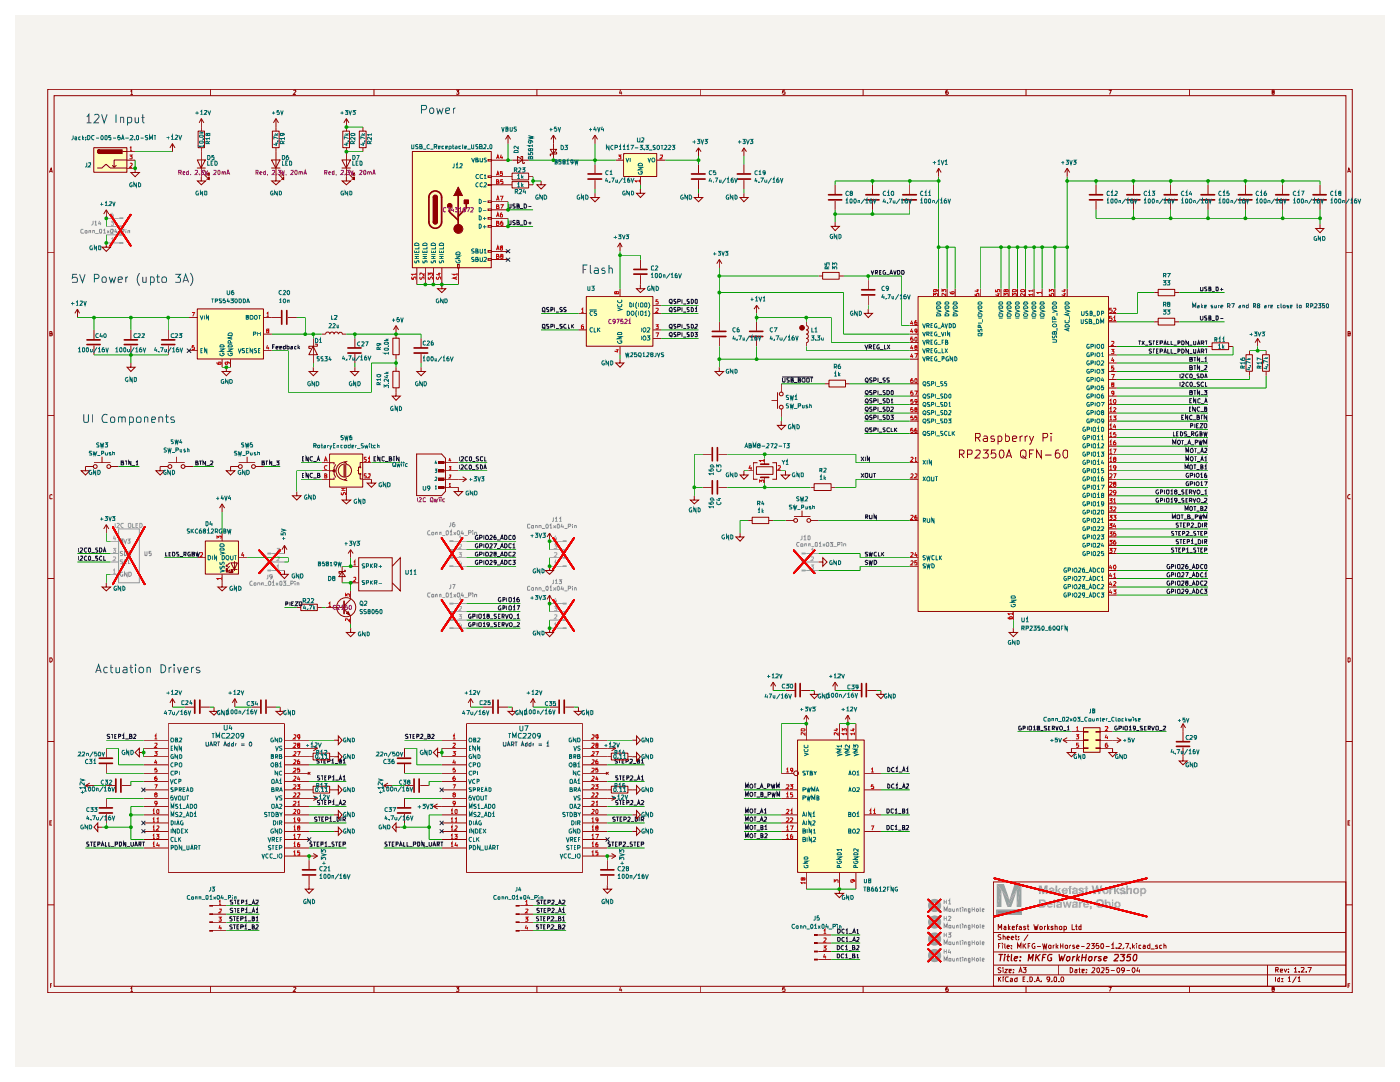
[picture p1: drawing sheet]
<svg xmlns="http://www.w3.org/2000/svg" width="279mm" height="216mm" viewBox="0 0 279 216" stroke-linecap="round" stroke-linejoin="round" font-family="sans-serif">
<path d="M3 3h273.4v209.9h-273.4z" fill="#f5f3ef"/>
<g fill="none" stroke="#910000" stroke-width=".2">
<path d="M9.5 17.8h260.4v180.3h-260.4zM10.8 19.1h257.8v177.7h-257.8zM26 18.2l.3-.2v.8M26 18.8h.5M42 17.8v1.3M58.5 18.1l.5-.1 .1 .2-.6 .6h.6M74.6 17.8v1.3M91.1 18h.5l-.3 .3 .3 .1v.4h-.5M107.1 17.8v1.3M123.8 17.9l-.1 .7h.5M124.1 18.2v.6M139.7 17.8v1.3"/>
<path d="M156.7 18h-.4l-.1 .4 .4-.1 .1 .5h-.5M172.3 17.8v1.3M189.2 18l-.4 .2v.6h.3l.2-.1-.1-.4h-.4v.2M204.8 17.8v1.3M221.3 18h.5l-.4 .8M237.4 17.8v1.3M254 18.3l-.1-.2 .3-.1 .1 .2-.4 .2v.4h.1h.3v-.4l-.2-.1M9.9 34.4l.3-.8 .3 .8M9.9 34.2h.5M268.9 34.4l.3-.8 .3 .8M269 34.2h.5M9.5 50.3h1.3"/>
<path d="M268.6 50.3h1.3M9.9 66.6l.5-.1-.1-.3h-.4v.8h.4l.2-.2-.1-.2h-.2M269 66.6l.5-.1-.1-.3h-.4v.8l.5-.1v-.3h-.2M9.5 82.9h1.3M10.5 98.8l-.3-.1-.3 .1v.6h.6M268.6 82.9h1.3M269.5 98.8a.43 .43 0 0 0-.5 .2 .43 .43 0 0 0 .1 .5l.4-.1M9.5 115.4h1.3M268.6 115.4h1.3M9.9 131.3h.4a.48 .48 0 0 1 .1 .5 .48 .48 0 0 1-.5 .3zM269 131.3l.5 .1v.6l-.3 .1h-.2zM9.5 148h1.3"/>
<path d="M268.6 148h1.3M9.9 164.2h.4M10.4 163.8h-.5v.8h.5M198.2 176h70.4v20.8h-70.4zM269 164.2h.4M269.5 163.8h-.5v.8h.5M9.5 180.6h1.3M10 196.7h.3M10.4 196.3h-.4v.8M26 197.2l.3-.2v.8M26 197.8h.5M42 196.8v1.3"/>
<path d="M58.5 197.1l.4-.1 .2 .1-.6 .7h.6M74.6 196.8v1.3M91.1 197h.5l-.3 .3 .3 .1v.3h-.5M107.1 196.8v1.3M123.8 197l-.1 .6h.5M124.1 197.3v.5M139.7 196.8v1.3M156.7 197h-.4l-.1 .4 .4-.1 .1 .4h-.5M172.3 196.8v1.3M189.2 197l-.4 .1v.1v.5l.4 .1v-.5h-.4v.2M198.2 194.5h70.4M198.2 192.6h70.4"/>
<path d="M198.2 189.9h70.4M198.2 186.1h70.4M199.2 185.5v-1l.4 .7 .3-.7v1M199.3 194.9v1M199.3 188.8h.2M199.3 195.3l.5 .6M199.7 188.3h-.4v1M199.8 193.2l-.5-.1-.1 .2 .1 .2 .5 .3-.3 .3-.3-.1M199.8 186.6l-.5-.1-.1 .2 .1 .3 .4 .1 .1 .2-.3 .2-.3-.1M199.8 194.9l-.5 .6M200 188.3h.1M200 188.6v.7"/>
<path d="M200.2 194.9v.1M200.2 193.1v.1M200.2 186.9l.2-.1 .2 .2v.5M200.2 186.5v1M200.2 193.4v.7M200.2 195.2v.7M200.4 184.9h.3v.6M200.5 193.4h.5l-.5 .7h.5M200.5 188.3v.8l.2 .2M200.7 185.1l-.4 .2 .2 .2 .2-.1M201 188.9l.5-.1-.2-.2-.3 .2v.3l.1 .2 .3-.1M201 187.2l.5-.1-.2-.3-.3 .2v.3l.1 .2 .3-.1"/>
<path d="M201.2 195l-.4-.1-.2 .4 .2 .6 .4-.1M201.3 184.5v1M201.3 185.1l.3 .4M201.4 193.8l.4-.1v-.3h-.4v.6h.4M201.6 184.8l-.3 .4M201.6 195.3h.5v.6h-.5v-.4h.5M201.8 187.2l.5-.1-.2-.3-.3 .2v.3l.2 .2 .2-.1M201.9 189.2v.1M201.9 188.7v.1M202 185.2l.4-.1v-.3l-.4 .1v.5h.4M202.2 193.9v.2M202.2 193.4v.1"/>
<path d="M202.6 186.8h.4M202.7 186.5v.9l.3 .1M202.8 184.8h.3M203 194.9v1h-.4v-.6h.4M203.1 189.3v-1l.3 .6 .4-.6v1M203.1 184.5l-.2 .2v.8M203.2 187.4v.1M203.2 186.9v.1M203.3 194.1l.4-1 .3 1M203.4 193.8h.4M203.5 184.9l.2-.1 .2 .2v.5M203.9 185.1h-.4l-.1 .2 .1 .2 .4-.1"/>
<path d="M204.2 193.1h.6l-.3 .3 .3 .1v.4l-.2 .2-.4-.2M204.2 195.4h.3M204.2 188.3v1M204.3 188.7l.5 .6M204.6 194.9h-.4v1h.4M204.6 184.9l-.2-.1-.1 .3 .3 .1 .1 .1-.1 .2-.3-.1M204.8 196.8v1.3M204.8 188.3l-.6 .5M205 184.8h.3M205 195.8v.1M205.1 184.5v.9l.2 .1M205.2 188.8h.3"/>
<path d="M205.2 186.5l-.9 1.2M205.5 194.9h.4l.1 .2v.5l-.1 .3h-.4zM205.6 188.3h-.4v1M206.3 184.5l.3 1 .2-.7 .1 .7 .3-1M206.5 195.8v.1M206.5 188.3a.45 .45 0 0 0-.6 .5 .45 .45 0 0 0 .6 .4v-.4h-.1M206.8 195.9l.3-1 .4 1M206.9 195.6h.5M207 188.8h.7M207.5 184.9h.4l.1 .4-.2 .2-.3-.1zM207.8 195.8v.1M208.1 188.3l.2 1 .2-.8 .2 .8 .2-1"/>
<path d="M208.4 184.8v.7M208.7 184.8l-.3 .2M209 184.5v1M209.1 185.1l.3 .4M209.3 188.8l.1-.2 .4 .1v.5l-.4 .1zM209.4 184.8l-.4 .4M209.5 195.3l-.2 .2a.36 .36 0 0 1-.4-.1 .36 .36 0 0 1 .1-.5h.4a.74 .74 0 0 1-.1 1h-.3M209.9 195.8v.1M210.1 184.9l-.2-.1-.2 .2 .4 .2v.2h-.4M210.2 188.6v.7M210.4 194.9h.4l.1 .2-.1 .8h-.4v-.2zM210.4 188.6l-.2 .2"/>
<path d="M210.6 184.9h.4v.6M210.6 184.5v1M210.8 188.3v1M210.9 188.8l.3 .5M211.2 188.6l-.4 .3M211.3 195.8v.1M211.3 192.6v1.9M211.4 185l.2-.2 .3 .1v.5l-.3 .1-.2-.2zM211.6 188.8h.5M211.6 188.3v1M211.8 195l.1-.1a.47 .47 0 0 1 .4 .5 .47 .47 0 0 1-.4 .5l-.2-.4zM212.1 188.3v1"/>
<path d="M212.3 184.9l.3-.1 .3 .2-.1 .4h-.5M212.3 184.8v1M212.6 188.8l.1-.2 .4 .1v.5l-.4 .1zM213.5 188.6v.7M213.6 193.1l.5 .2v.5l-.4 .3h-.1zM213.7 188.6l-.2 .2M214 184.5v1h.5M214.4 188.7l-.2-.1-.1 .2 .3 .1 .1 .2-.2 .2-.2-.1M214.5 193.4h.4v.7M214.6 184.8h.4M214.8 184.5v.9l.2 .1M214.8 188.9l.5-.1-.1-.2-.4 .2v.3l.2 .2 .3-.1"/>
<path d="M214.9 193.7l-.4 .1 .1 .3 .3-.1M215.3 193.4h.3M215.4 193.1v.9l.2 .1M215.7 184.9h-.4v.5h.4M215.7 184.5v1M215.8 188.8h.7M215.9 193.8l.5-.1v-.3h-.5v.6h.5M216.8 193.9v.2M216.8 193.4v.1M216.9 188.3h.4l.2 .1-.6 .9h.6M217.8 188.3h.6l-.3 .4h.2l.1 .1-.1 .4h-.5M218 193.2h.5v.3l-.6 .6h.6"/>
<path d="M218.9 193.3l.3-.2 .2 .2v.5l-.2 .3-.3-.3zM219.2 188.3h-.4l-.1 .5 .5-.1v.5h-.5M219.8 188.3h.1a.55 .55 0 0 1 .4 .5 .55 .55 0 0 1-.4 .5l-.1-.1-.1-.4zM219.8 193.2h.5v.3l-.5 .6h.5M220.7 188.8h.7M221.3 197h.5l-.4 .8M221.3 193.1h-.5v.4h.5v.4l-.2 .2h-.2l-.1-.2M221.7 193.7h.8M221.8 188.5h.2l.1-.2v1M221.8 189.3h.6M222.8 189.2v.1M223 193.2l.1-.1a.54 .54 0 0 1 .4 .5 .54 .54 0 0 1-.4 .5l-.2-.4z"/>
<path d="M223.2 188.3h.4l.2 .2-.7 .8h.7M224.2 189.2v.1M224.4 193.5l-.1 .2h-.4l-.1-.4 .2-.2 .4 .2-.1 .5-.4 .3M224.6 188.3h.7l-.5 1M224.8 193.7h.7M225.6 189.2v.1M226 193.2l.2-.1a.54 .54 0 0 1 .4 .5 .54 .54 0 0 1-.4 .5l-.3-.4zM226 188.3v1M226.2 188.8l.2 .5M226.4 188.6l-.4 .3M226.9 188.3h.1M226.9 188.6v.7"/>
<path d="M227.1 193l-.2 .8h.6M227.4 193.4v.7M227.7 188.7h-.4v.5h.4M228.1 188.7h.5v.6M228.6 188.8l-.5 .1 .1 .4 .4-.1M229.5 188.7l-.3-.1-.2 .2 .2 .5 .3-.1M229.5 188.3v1M229.7 189.4h.7M231 188.7l-.2-.1-.2 .2 .4 .1v.3h-.4M231.9 188.7h-.5v.5h.5M232.3 188.7l.2-.1 .2 .2v.5M232.3 188.3v1"/>
<path d="M237.4 196.8v1.3M252.9 192.6v4.2M254 197.3h-.1v-.2h.4v.2l-.4 .1 .1 .4 .3-.1v-.3l-.2-.1M254.6 194.9v1M254.6 193.5h.5v-.4l-.5-.1v1M254.8 193.5l.3 .5M255.4 194.9v1h-.3v-.6h.3M255.5 193.7l.4-.1v-.2h-.4v.6h.4M255.9 195.8v.1M255.9 195.3v.1M256.3 193.4l.2 .6 .3-.6M257.1 195.2l.2-.3v1"/>
<path d="M257.1 195.9h.5M257.1 193.9v.1M257.1 193.4v.1M258.3 193.3l.3-.3v1M258.3 194h.5M258.7 194.9l-.8 1.2M259 195.2l.3-.3v1M259 195.9h.5M259.2 193.9v.1M259.7 193.1l.5-.1 .1 .2-.6 .8h.6M260.7 193.9v.1M261 193h.7l-.4 1"/>
<path d="M268.6 180.6h1.3M269 196.7h.4M269.5 196.3h-.5v.8"/>
</g>
<g fill="none" stroke="#910000" stroke-width=".25">
<path d="M199.3 190.5h.8M199.8 190.5l-.2 1.2M200.5 190.5h.1M200.5 190.9l-.1 .8M201 190.9h.5M201.2 190.5l-.2 1.1 .3 .1M201.9 190.5l-.1 1.1 .2 .1M202.4 191.3l.7-.2v-.2h-.5l-.1 .2-.1 .5 .2 .1 .3-.1M203.6 191.6v.1M203.7 190.9v.2M205.2 191.7l.2-1.2 .2 .9 .6-.9-.2 1.2M206.8 190.5l-.2 1.2"/>
<path d="M207 191l.4 .7M207.6 190.5l-.9 .6M208.1 191.1h.4M208.7 190.5h-.5l-.2 1.2M209.9 190.5h-.5a.81 .81 0 0 0-.1 1.1h.5v-.5h-.1M211.4 190.5l.1 1.2 .4-.9 .1 .9 .6-1.2M213 190.9h.5l.1 .2-.2 .5-.2 .1-.3-.1-.1-.1zM214.2 190.9l-.2 .8M214.5 190.9h-.3l-.1 .2M215 190.5l-.2 1.2M215 191.2l.3 .5M215.4 190.9l-.5 .5"/>
<path d="M215.9 191.1h.8M216 190.5l-.1 1.2M216.8 190.5l-.2 1.2M217.4 190.9h.5l.1 .2-.2 .5-.2 .1-.3-.1-.1-.1zM218.6 190.9l-.2 .8M218.9 190.9h-.2l-.2 .2M219.8 190.9h-.5l-.1 .2 .2 .2 .4 .1v.2l-.2 .1-.4-.1M220.3 191.3l.6-.2v-.2h-.5l-.1 .7 .1 .1 .4-.1M222.5 190.5h.6l.1 .3-.9 .9h.8M223.6 190.5h.9l-.5 .4 .3 .1 .1 .1-.2 .5h-.6M225.7 190.5h-.6l-.2 .6 .2-.2h.3l.2 .2-.1 .5h-.7M226.4 190.5h.5v.7l-.2 .4h-.5a1.05 1.05 0 0 1 .2-1.1z"/>
</g>
<g fill="none" stroke="#f00000" stroke-width=".34">
<path d="M22 42.8l4.1 6.2M26.1 42.8l-4.1 6.2M22.5 105.2l6.4 11.4M28.9 105.2l-6.4 11.4M51.7 109.8l4.2 4.6M55.9 109.8l-4.2 4.6M88.1 119.7l4.2 6.2M88.1 107.4l4.2 6.1M92.3 119.7l-4.2 6.2M92.3 107.4l-4.2 6.1M110.4 119.7l4.2 6.2M110.4 107.4l4.2 6.1"/>
<path d="M114.6 119.7l-4.2 6.2M114.6 107.4l-4.2 6.1M158.4 109.8l4.2 4.6M162.6 109.8l-4.2 4.6M185.3 179.5l2.4 2.4M187.7 179.5l-2.4 2.4M198.5 175.3l30.4 7.6M228.9 175.3l-30.4 7.6M185.3 182.8l2.4 2.5M185.3 186.1l2.4 2.5M185.3 189.4l2.4 2.5M187.7 182.8l-2.4 2.5"/>
<path d="M187.7 186.1l-2.4 2.5M187.7 189.4l-2.4 2.5"/>
</g>
<path d="M183.3 59.2h38v62.8h-38z" fill="#ffffba"/>
<path d="M22 42.8l4.1 6.2M26.1 42.8l-4.1 6.2" fill="none" stroke="#f00000" stroke-width=".34"/>
<g fill="#ffffba">
<path d="M18.8 29.5h6.6v4.9h-6.6z"/>
<path d="M39.4 61.7h13.2v10h-13.2z"/>
<path d="M124.5 30.7h6.6v4.6h-6.6z"/>
<path d="M117.1 59.2h13.2v9.9h-13.2z"/>
<path d="M82.3 30.3h15.8v23.2h-15.8z"/>
</g>
<path d="M110.4 119.7l4.2 6.2M110.4 107.4l4.2 6.1M114.6 119.7l-4.2 6.2M114.6 107.4l-4.2 6.1M158.4 109.8l4.2 4.6M162.6 109.8l-4.2 4.6" fill="none" stroke="#f00000" stroke-width=".34"/>
<path d="M159.2 147.7h13.3v26.4h-13.3z" fill="#ffffba"/>
<path d="M185.3 179.5l2.4 2.4M187.7 179.5l-2.4 2.4M198.5 175.3l30.4 7.6M228.9 175.3l-30.4 7.6M185.3 182.8l2.4 2.5M185.3 186.1l2.4 2.5M185.3 189.4l2.4 2.5M187.7 182.8l-2.4 2.5M187.7 186.1l-2.4 2.5M187.7 189.4l-2.4 2.5" fill="none" stroke="#f00000" stroke-width=".34"/>
<path d="M216.3 145.2h3.3v5h-3.3z" fill="#ffffba"/>
<path d="M22.5 105.2l6.4 11.4M28.9 105.2l-6.4 11.4M51.7 109.8l4.2 4.6M55.9 109.8l-4.2 4.6M88.1 119.7l4.2 6.2M92.3 119.7l-4.2 6.2" fill="none" stroke="#f00000" stroke-width=".34"/>
<g fill="#ffffba">
<path d="M41 108h6.6v6.6h-6.6z"/>
<path d="M65.8 90.6h6.6v6.6h-6.6z"/>
</g>
<path d="M88.1 107.4l4.2 6.1M92.3 107.4l-4.2 6.1" fill="none" stroke="#f00000" stroke-width=".34"/>
<circle cx="160.1" cy="65.4" r=".47" fill="#910000"/>
<g fill="none" stroke="#f00000" stroke-width=".34">
<path d="M22 42.8l4.1 6.2M26.1 42.8l-4.1 6.2M110.4 119.7l4.2 6.2M110.4 107.4l4.2 6.1M114.6 119.7l-4.2 6.2M114.6 107.4l-4.2 6.1M158.4 109.8l4.2 4.6M162.6 109.8l-4.2 4.6M185.3 179.5l2.4 2.4M187.7 179.5l-2.4 2.4M185.3 182.8l2.4 2.5M185.3 186.1l2.4 2.5"/>
<path d="M185.3 189.4l2.4 2.5M187.7 182.8l-2.4 2.5M187.7 186.1l-2.4 2.5M187.7 189.4l-2.4 2.5"/>
</g>
<path d="M198.9 181.6h5v.8h-5z" fill="#979694"/>
<path d="M22.5 105.2l6.4 11.4M28.9 105.2l-6.4 11.4M51.7 109.8l4.2 4.6M55.9 109.8l-4.2 4.6M88.1 119.7l4.2 6.2M88.1 107.4l4.2 6.1M92.3 119.7l-4.2 6.2M92.3 107.4l-4.2 6.1M198.5 175.3l30.4 7.6M228.9 175.3l-30.4 7.6" fill="none" stroke="#f00000" stroke-width=".34"/>
<g fill="none" stroke="#910000" stroke-width=".34">
<path d="M172.8 38.9h2.6M172.8 39.9h2.6M180.2 38.9h2.7M180.2 39.9h2.7M217.4 38.9h2.6M217.4 39.9h2.6M224.9 38.9h2.6M224.9 39.9h2.6M232.3 38.9h2.7M232.3 39.9h2.7M239.7 38.9h2.7M239.7 39.9h2.7"/>
<path d="M247.1 38.9h2.8M247.1 39.9h2.8M254.6 38.9h2.6M254.6 39.9h2.6M262 38.9h2.7M262 39.9h2.7M172 57.8h2.6M172 58.8h2.6M234.8 148h2.6M234.8 148.9h2.6"/>
</g>
<g fill="none" stroke="#910000" stroke-width=".2">
<path d="M40.2 23.7l-.4 .8M40.2 23.7l.5 .8M40.2 23.7v1.7M55.1 23.7l-.5 .8M55.1 23.7l.5 .8M55.1 23.7v1.7M69.1 23.7l-.5 .8M69.1 23.7l.5 .8M69.1 23.7v1.7M174.1 36.9v1.8M181.6 36.9v1.8M187.3 33.6l-.4 .8"/>
<path d="M187.3 33.6l.5 .8M187.3 33.6v1.7M213 33.6l-.5 .8M213 33.6l.5 .8M213 33.6v1.7M218.7 36.9v1.8M226.2 36.9v1.8M233.6 36.9v1.8M241.1 36.9v1.8M248.5 36.9v1.8M256 36.9v1.8M263.4 36.9v1.8"/>
<path d="M21.2 48.5v.8h.9l-.9 .9-.8-.9h.8M173.3 55.9v1.9M173.3 59.1v1.8M174.1 40.1v1.8M181.6 40.1v1.8M183.2 59.2h38v62.8h-38zM187.3 57.6v1.6M189 57.6v1.6M190.6 57.6v1.6M195.6 57.6v1.6M199.8 57.6v1.6M201.4 57.6v1.6"/>
<path d="M203.1 57.6v1.6M204.7 57.6v1.6M206.4 57.6v1.6M208 57.6v1.6M210.5 57.6v1.6M213 57.6v1.6M218.7 40.1v1.8M226.2 40.1v1.8M230.3 58.4h.9M231.1 57.7h3.3v1.3h-3.3zM233.6 40.1v1.8M234.5 58.4h.8"/>
<path d="M241.1 40.1v1.8M248.5 40.1v1.8M256 40.1v1.8M263.4 44.7v.9h-.8l.8 .8 .8-.8h-.8M263.4 40.1v1.8M181.6 65h1.7M181.6 66.7h1.7M181.6 68.4h1.7M181.6 70h1.7M181.6 71.7h1.7M181.6 76.6h1.7M181.6 79h1.7"/>
<path d="M221.3 79h1.6M221.3 62.5h1.6M221.3 64.2h1.6M221.3 69.1h1.6M221.3 70.8h1.6M221.3 72.4h1.6M221.3 74.1h1.6M221.3 75.7h1.6M221.3 77.4h1.6M230.3 64.2h.9M231.1 63.5h3.3v1.4h-3.3zM234.5 64.2h.8"/>
<path d="M241.1 69.1h.8M241.9 68.4h3.3v1.4h-3.3zM245.2 69.1h.9M248.7 70.8h1.2v3.3h-1.2zM249.4 70v.8M249.4 74.1v.9M251 67.5l-.5 .9M251 67.5l.5 .9M251 67.5v1.6M252 70.8h1.3v3.3h-1.3zM252.7 70v.8M252.7 74.1v.9"/>
<path d="M181.6 80.7h1.7M181.6 82.4h1.7M181.6 84h1.7M181.6 86.5h1.7M181.6 92.3h1.7M181.6 95.6h1.7M191.5 90.6h.7l.2-.3-.1-.4-.8-.1v1.6M191.8 90.6l.6 .8M193.1 90.6h.8v-.7l-.8-.1v1.6M194.7 87.3l.8-.1 .1-.2-.1-.4-.8-.1v1.6M194.7 89.9h.8l.1 .3-.1 .3-.9 .9h1M195.1 87.3l.5 .8"/>
<path d="M196.2 89.8h1l-.6 .6 .5 .2v.6l-.2 .2h-.5l-.2-.2M196.3 87.1h.7l.1 1M197.1 87.4l-.9 .3 .1 .3 .2 .1 .6-.1M198.4 87.1l-.4-.1-.3 .2 .1 .3 .6 .1v.4h-.7M198.7 89.8h-.8l-.1 .8 .3-.2 .5 .1 .2 .2-.1 .5-.3 .2-.6-.2M199.2 87.1l.4-.1 .3 .3v.5l-.1 .2h-.6M199.2 87v1.7M199.6 89.9l.3-.1a.87 .87 0 0 1 .5 .9 .87 .87 0 0 1-.6 .7l-.2-.1-.2-.5zM200.7 87.1l.4-.1 .4 .3v.5l-.2 .2h-.6M200.7 86.5v1.6M200.8 91.4l.6-1.6 .5 1.6M201 91h.8"/>
<path d="M202.1 87.6l.8-.2-.1-.3-.5-.1-.2 .2v.8h.7M203.6 87v1.1M203.8 90l.3-.2 .6 .2a1.05 1.05 0 0 1-.4 1.4 .57 .57 0 0 1-.6-.5zM204 91l.9 .6M204.1 87l-.3 .1-.2 .2M204.6 87v1.1M205.1 87l-.3 .1-.2 .2M205.4 87l.5 1.1M205.4 90.6h.6M206.3 87l-.6 1.5-.3 .2M206.3 89.8h-.9v1.6M207.8 89.8v1.6l-.9-1.6v1.6"/>
<path d="M208.2 87.3l.7-.1 .2-.2-.1-.4-.8-.1v1.6M208.6 90.8h1.2M209.8 86.5v.1M209.8 87v1.1M211.4 89.8l-.5 .1a1.23 1.23 0 0 0 0 1.5l.6-.2v-.5l-.3-.3h-.3l-.3 .3M212.3 89.9h.7l.1 1.2a.48 .48 0 0 1-.6 .3 .48 .48 0 0 1-.4-.6zM221.3 80.7h1.6M221.3 82.4h1.6M221.3 84h1.6M221.3 92.3h1.6M221.3 95.6h1.6M221.3 85.7h1.6"/>
<path d="M221.3 87.3h1.6M221.3 89h1.6M221.3 90.6h1.6M221.3 93.9h1.6M221.3 97.2h1.6M221.3 98.9h1.6M181.6 103.8h1.7M181.6 111.3h1.7M181.6 113h1.7M221.3 103.8h1.6M221.3 100.5h1.6M221.3 102.2h1.6"/>
<path d="M221.3 105.5h1.6M221.3 107.1h1.6M221.3 108.8h1.6M221.3 110.4h1.6M221.3 113.8h1.6M221.3 115.4h1.6M221.3 117.1h1.6M221.3 118.7h1.6M202.2 122v1.7M236.1 149.1v2.7h.8l-.8 .8-.8-.8h.8M236.1 144.4l-.4 .8M236.1 144.4l.5 .8"/>
<path d="M236.1 144.4v3.5"/>
</g>
<g fill="none" stroke="#b90000" stroke-width=".2">
<path d="M186.3 59.1v-.6l.3 .3v-.2l.4-.1 .2 .2-.1 .4M186.6 57.8l.2 .1v.3h-.5l.1-.4 .7 .1 .1 .3M188 58.3v-.5l.3 .2v-.2h.4v.5M188.8 58.5v.6l-.6-.6-.2 .1v.5M189.6 58.2l.2 .4h.6v-.4h-.5v.3l.2 .1M194.6 58.6v.4l.3 .1v-.4l.4-.2v.6M194.9 57.9h.5M195.1 57.7v.5l-.6-.2M198.7 57.8v.4h.4v-.4l.4 .1-.1 .3M199 58.6h.5M199.3 58.5v.6l-.6-.3M200.4 59.1v-.6l.3 .3v-.2l.3-.1 .2 .2-.1 .4"/>
<path d="M200.7 58l.1-.2h.3l.1 .2-.1 .2h-.3l-.2-.4-.2 .1v.3l.3-.1M202.1 59.1v-.6l.2 .3 .2-.3 .3 .1-.1 .5M202.1 57.9l.5-.1 .2 .1v.2l-.7 .1zM203.7 58l.1-.2h.5l.2 .2-.1 .2h-.6zM204.5 58.5v.6l-.6-.6-.2 .2 .1 .4M206.1 58.8h-.7l.1 .3M206.1 58h-.7l.1 .2M206.1 57.8v.4M206.1 58.5v.6M207.8 58.4h-.8l.2 .2M207.8 58.2v.4M209.4 58.6v.4l.4 .1v-.4l.1-.2 .4 .1-.1 .5"/>
<path d="M209.4 58.3v-.5l.4 .2v-.2h.4v.5M212.2 57.9h.5M212.2 58.6h.5M212.5 58.5v.6l-.6-.3M212.5 57.7v.5l-.6-.2M182 64l-.3 .6h.5M182 65.6l-.3 .6h.5M182 68.9l-.3 .6h.5M182 70.6l-.3 .6h.5M182.2 67.3h-.4l-.1 .4 .5-.1v.3l-.1 .2-.4-.1M182.2 75.6h-.3l-.2 .3v.3l.4 .2 .1-.4-.1-.2-.4 .2M182.2 78h-.4l-.1 .4h.5v.3l-.1 .2-.4-.1"/>
<path d="M182.2 79.7h-.4l-.1 .4 .4-.1 .1 .1v.4l-.5-.1M182.2 64.2v.6M182.2 65.9v.5M182.2 69.2v.5M182.2 70.8v.6M182.5 70.6h.6l-.3 .8M182.5 78h.6l-.3 .9M182.7 75.6h.2l.1 .1v.5l-.2 .2-.2-.2zM182.8 67.3l.2 .1v.5l-.2 .2-.2-.2v-.5zM182.8 69.3l-.2-.3h.3l.1 .2-.4 .2 .1 .3 .3-.1v-.2l-.2-.1M182.9 64l-.3 .1v.6h.4l-.1-.4h-.2l-.1 .2M183 66l-.2 .2-.2-.1v-.4h.4v.6l-.3 .1"/>
<path d="M221.4 79.9l.3-.2v.8M221.8 69.7h.5l-.3 .4h.3v.4h-.5M221.8 74.7h.6l-.4 .9M221.9 61.5h-.5v.3h.5l.1 .4-.2 .2-.4-.1M221.9 63.1h-.5v.4h.5v.5l-.5-.1M221.9 68.2l.3-.1 .1 .4-.5 .5h.5M222 71.3l-.1 .6h.5M222 76.8l-.1-.1v-.3h.4v.3l-.4 .1 .1 .4 .3-.1v-.3h-.2M222.2 61.6l.4-.1 .1 .2-.5 .7h.5M222.2 63.4l.3-.3v.9M222.2 64h.5M222.2 71.7v.6"/>
<path d="M222.3 73h-.4v.4h.4l-.1 .5-.3-.1M222.3 78.4l-.1 .1h-.2l-.1-.4h.4v.6l-.3 .2M222.3 79.8l.3-.1v.8l-.3-.1zM181.7 91.3l.4-.1 .1 .2-.5 .7h.5M181.7 94.6l.4-.1 .1 .2-.5 .7h.5M182.2 81.3h-.4l-.1 .4h.5v.3l-.1 .2-.4-.1M182.2 83h-.4l-.1 .4 .4-.1 .1 .4h-.5M182.2 85.5h-.4l-.1 .4 .5-.1v.3l-.1 .2-.4-.1M182.6 91.5l.2-.3v.9M182.6 94.6h.4v.4l-.5 .4h.5M182.6 92.1h.4M182.8 81.7l-.2-.3h.4l-.1 .3h-.3v.4l.2 .1 .2-.1v-.4h-.2"/>
<path d="M182.9 85.5l-.3 .1v.6h.4l-.1-.4h-.2l-.1 .2M183 80.1l-.2 .1-.2-.1v-.3h.4v.5l-.3 .2M183 83h-.4v.4h.4l-.1 .4-.3-.1M221.4 81.6l.3-.3v.9M221.4 83.2l.3-.2v.8M221.4 84.9l.3-.3v.9M221.4 86.5l.3-.2v.8M221.4 88.2l.3-.3v.9M221.4 89.9l.3-.3v.9M221.4 91.5l.3-.3v.9M221.4 93.2l.3-.3v.9M221.4 94.6l.4-.1 .2 .2-.6 .7h.6"/>
<path d="M221.4 96.3l.5-.1 .1 .2-.6 .7h.6M221.4 97.9l.4-.1 .2 .2-.6 .7h.6M221.4 99.5h.6l-.4 .4h.3l.1 .3-.2 .2-.4-.1M221.4 92.1h.6M221.4 80.5h.6M221.4 82.2h.6M221.4 83.8h.6M221.4 85.5h.6M221.4 87.1h.6M221.4 88.8h.6M221.4 90.5h.6M221.4 93.8h.6"/>
<path d="M222.2 81.4l.3-.1 .2 .2-.5 .7h.5M222.2 83h.5l-.2 .3 .2 .1v.3h-.5M222.2 89.6h.5l-.3 .9M222.2 94.5h.5l-.3 .9M222.2 99.8l.3-.3v.9M222.4 91.6l-.2-.2 .3-.2 .2 .3-.5 .2 .1 .4h.3l.1-.2-.2-.3M222.4 96.6l-.2-.2 .1-.2h.3v.4l-.4 .1 .2 .4 .3-.2-.2-.3M222.5 84.6l-.3 .6h.5M222.6 86.3h-.3l-.1 .4 .3-.1 .2 .4-.5 .1M222.6 87.9h-.1l-.3 .4 .1 .5h.3v-.5h-.3l-.1 .1M222.6 84.9v.6M222.7 93.3l-.3 .1-.2-.1 .1-.4h.3l.1 .2-.1 .6-.3 .1"/>
<path d="M222.7 98.3h-.5l.2-.5 .3 .2v.3l-.2 .4h-.2M181.7 102.9l.5-.1v.2l-.5 .7h.5M181.7 110.4l.5-.1v.1l-.5 .7h.5M181.7 112l.4-.1 .1 .2-.5 .6h.5M182.8 110.2l-.2 .6h.5M182.9 102.8l-.3 .2v.6h.4l-.1-.4h-.2l-.1 .1M182.9 110.5v.6M183 111.9h-.4v.4h.4l-.1 .4-.3-.1M221.4 101.1h.6l-.4 .4 .4 .1-.1 .4-.5-.1M221.4 102.8h.6l-.4 .4h.3l.1 .3-.2 .2-.4-.1M221.4 104.5h.6l-.4 .3 .4 .1-.1 .4-.5-.1M221.4 106.1h.6l-.4 .4h.3l.1 .3-.2 .2-.4-.1"/>
<path d="M221.4 107.8h.6l-.4 .3 .4 .1-.1 .4-.5-.1M221.4 109.4h.6l-.4 .4h.3l.1 .3-.2 .2-.4-.1M221.6 112.7l-.2 .6h.6M221.6 114.3l-.2 .6h.6M221.6 116l-.2 .6h.6M221.6 117.6l-.2 .6h.6M221.9 113v.6M221.9 114.7v.5M221.9 116.3v.6M221.9 118v.5M222.2 101.2l.3-.1 .2 .2-.5 .7h.5M222.2 102.8h.5l-.2 .4h.1l.1 .3-.2 .2-.3-.1"/>
<path d="M222.2 109.4h.5l-.3 .9M222.2 114.6l.3-.2v.8M222.2 116.1l.3-.1 .2 .2-.5 .7h.5M222.2 117.7h.5l-.2 .3 .2 .2v.2l-.5 .1M222.2 100.4h.5M222.2 115.2h.5M222.3 112.8l.2-.1a.47 .47 0 0 1 .2 .5 .47 .47 0 0 1-.2 .4l-.3-.4zM222.5 104.4l-.3 .6h.5M222.6 106.1h-.3l-.1 .5 .4-.1 .1 .3-.2 .2-.3-.1M222.6 107.8h-.2l-.2 .4 .1 .4h.3l.1-.4-.2-.1-.3 .1M222.6 104.8v.5M201.2 123.1v.3l.2 .1h.6v-.4h-.5v.3l.1 .1"/>
<path d="M202.1 122.5h-.9l.3 .2M202.1 122.2v.5"/>
</g>
<g fill="none" stroke="#006665" stroke-width=".2">
<path d="M184.1 64.6l.3 .8 .3-.8M184.1 66.3l.3 .7 .3-.7M184.1 67.9l.3 .8 .3-.8M184.1 69.6l.3 .8 .3-.8M184.1 71.2l.3 .8 .3-.8M184.2 78.9l.3-.3 .3 .3-.1 .5h-.4zM184.3 76.2h.4a.48 .48 0 0 1-.3 .8 .52 .52 0 0 1-.1-.8zM184.4 76.8l.4 .3M184.4 79.3l.4 .2M185 65h.4l.1-.3-.2-.1h-.3v.8M185 66.7h.3l.2-.2-.1-.2h-.4v.7M185 68.3h.4l.1-.3-.2-.1h-.3v.8"/>
<path d="M185 70h.3l.2-.2-.1-.2h-.4v.8M185 71.6h.4l.1-.3-.2-.1h-.3v.8M185.1 65l.4 .4M185.1 66.7l.4 .3M185.1 68.3l.4 .4M185.1 70l.4 .4M185.1 71.6l.4 .4M185.5 76.2h-.4l-.1 .1 .5 .4v.2h-.5M185.5 78.7l-.3-.1-.2 .2 .2 .2 .3 .1v.3h-.5M185.8 65h.3M185.8 66.6h.3M185.8 68.3h.3"/>
<path d="M185.8 69.9h.3M185.8 71.6h.3M185.9 76.6h.3l.2-.2-.1-.2h-.4v.8M185.9 79h.4l.1-.2-.2-.2h-.3v.9M186.1 64.6h-.3v.8h.3M186.1 66.3h-.3v.7h.3M186.1 67.9h-.3v.8h.3M186.1 69.6h-.3v.8h.3M186.1 71.2h-.3v.8h.3M186.7 76.2v.8M186.7 78.6v.9M186.9 61.8l.8 .3-.8 .3"/>
<path d="M186.9 77.1h.7M186.9 79.5h.7M187 64.6a.37 .37 0 0 0-.5 .4 .37 .37 0 0 0 .5 .3v-.2h-.2M187 66.3h-.4l-.1 .4 .1 .3h.4v-.3h-.2M187 67.9h-.1a.47 .47 0 0 0-.4 .3 .47 .47 0 0 0 .1 .5h.4v-.3h-.2M187 69.6h-.4a.5 .5 0 0 0 .2 .8l.2-.1v-.3h-.2M187 71.2h-.1a.47 .47 0 0 0-.4 .3 .47 .47 0 0 0 .1 .5h.4v-.3h-.2M187 62.7l.6-.1 .1 .4h-.8zM187 61.1h.6l.1 .4h-.8zM187 60.3l.6-.1 .1 .5h-.8zM187.2 65.5h.5M187.2 67.1h.5"/>
<path d="M187.2 68.8h.5M187.2 70.4h.5M187.2 72.1h.5M187.8 65.4l.4-.8 .2 .8M187.8 66.3l.4 .7 .2-.7M187.9 65.2h.4M188 69.6v.8h.3M188 71.6h.3l.1-.4h-.4v.8M188 68.3h.3M188.2 76.2h-.5v.3l.5 .2v.2h-.5M188.2 78.7h-.5l.1 .3 .4 .1v.3h-.5M188.3 67.9h-.3v.8"/>
<path d="M188.5 78.6a.43 .43 0 0 1 .5 .4 .43 .43 0 0 1-.5 .5zM188.6 64.6l.2 .8 .3-.8M188.6 62.7l.6-.1 .2 .1v.3h-.8zM188.6 61.8l.8 .3-.8 .3M188.6 61.2l.3-.2 .4 .1 .1 .4h-.8zM188.6 60.4l.2-.2h.4l.2 .5h-.8zM188.6 69.6l.5 .8M188.7 68.3l.4-.1v-.3h-.4v.8h.4l.1-.2-.3-.2M188.7 66.3v.7M188.9 76.2h-.4v.3l.4 .1v.3h-.4M189.1 69.6l-.5 .8M189.3 71.2h-.1a.47 .47 0 0 0-.4 .3 .47 .47 0 0 0 .1 .5h.4v-.3h-.2"/>
<path d="M189.4 64.6l.5 .1v.5l-.3 .2h-.2zM189.5 66.3v.7l-.4-.7v.7M189.5 78.6l.3 .2v.5l-.2 .2-.2-.2v-.5zM190.1 71.2v.8l-.5-.8v.8M190.2 64.6a.43 .43 0 0 1 .5 .4 .43 .43 0 0 1-.5 .4zM190.2 61.8l.9 .3-.9 .3M190.3 62.7l.6-.1 .2 .4h-.9zM190.3 61.2a.43 .43 0 0 1 .5-.2 .43 .43 0 0 1 .3 .5h-.9zM190.4 60.2h.5l.2 .5h-.9zM190.5 71.2l.5 .2v.4l-.2 .2h-.3zM195.2 66.6l.7-.1 .1 .4-.7 .1zM195.2 65.7v.4l.2 .1 .1-.1 .1-.4h.3l.1 .5"/>
<path d="M195.2 61.8l.8 .3-.8 .3M195.2 60.4l.2-.2h.4l.2 .5h-.8zM195.2 64.5h.8M195.2 63.5h.8M195.3 62.6h.6l.1 .4-.7 .1zM195.3 61.1h.6l.1 .4h-.8zM195.6 65.3v-.3l-.3-.1-.1 .4h.8M196 66.4l-.2 .4M196 63.7v.6M199.3 61.8l.8 .3-.8 .3M199.3 61.2l.4-.2 .3 .1 .1 .4h-.8zM199.3 60.4l.2-.2h.4l.2 .5h-.8z"/>
<path d="M199.3 63.5h.8M199.4 62.6h.6l.1 .4-.7 .1zM201 61.8l.8 .3-.8 .3M201 63.5h.8M201 62.6h.6l.2 .3-.2 .2h-.6zM201 61.1h.6l.2 .4h-.8zM201 60.3l.6-.1 .2 .5h-.8zM202.6 62.7l.7-.1 .1 .4-.7 .1zM202.6 61.8l.8 .3-.8 .3M202.6 61.2l.4-.2 .3 .1 .1 .4h-.8zM202.6 60.4l.2-.2h.4l.2 .5h-.8zM202.6 63.5h.8"/>
<path d="M204.3 62.8l.1-.2h.5l.2 .3-.2 .2h-.5zM204.3 61.8l.8 .3-.8 .3M204.3 63.5h.8M204.3 61.2l.5-.2 .2 .2 .1 .3h-.8zM204.4 60.2h.5l.2 .5h-.8zM206 62.7l.6-.1 .1 .4-.7 .1zM206 61.8l.7 .3-.7 .3M206 61.2l.3-.2 .3 .1 .1 .4h-.7zM206 60.4l.1-.2h.4l.2 .5h-.7zM206 63.5h.7M207.6 62.8l.1-.2h.6l.1 .3-.1 .2h-.6zM207.6 61.8l.8 .3-.8 .3"/>
<path d="M207.6 63.5h.8M207.6 61.2a.43 .43 0 0 1 .6-.2 .43 .43 0 0 1 .2 .5h-.8zM207.7 60.2h.5l.2 .5h-.8zM210 67.8l.9 .1-.1 .4h-.8M210 64.9a.52 .52 0 0 1 .9-.1l-.1 .4a.48 .48 0 0 1-.8-.3zM210 61.8l.9 .3-.9 .3M210 60.5l.3-.3h.4l.2 .5h-.9zM210 64v.4M210 64.2h.9M210.1 67v.4h.3l.2-.4 .3 .1v.3M210.1 61.2l.3-.2 .4 .1 .1 .4h-.9zM210.4 66.3l.1-.1 .4 .1v.4h-.9v-.4l.2-.1 .2 .1v.4"/>
<path d="M210.5 63.7v-.3l-.3-.2-.2 .2v.3h.9M210.9 62.4v.6M210.9 65.4v.6M212.6 64.9a.48 .48 0 0 1 .5-.1 .48 .48 0 0 1 .3 .4h-.8zM212.6 61.8l.8 .3-.8 .3M212.6 61.2a.48 .48 0 0 1 .5-.2 .48 .48 0 0 1 .3 .5h-.8zM212.6 60.4l.1-.2h.4l.3 .5h-.8zM212.6 63.9v.5h.6l.2-.3-.1-.2M213.1 62.6v.3M213.1 65.6v.4M213.4 65.5l-.8 .2 .8 .4M213.4 62.5l-.8 .3 .8 .2"/>
<path d="M213.4 63.1v.7M215.8 63.7l.1 .9 .3-.1v-.8M215.9 62.1v.8h.1l.4-.1v-.7M217 63.8l-.3-.1-.2 .2 .1 .2 .4 .2v.3h-.5M217.1 62.1l-.4 .1v.2l.4 .2v.3h-.4M217.4 64.1h.3l.1-.3-.4-.1v.9h.4l.1-.3-.3-.2M217.4 68.7h-.4a.42 .42 0 0 0-.1 .5 .42 .42 0 0 0 .5 .3v-.3h-.2M217.4 70.4l-.4 .1-.1 .3 .1 .4h.4v-.4h-.2M217.4 72h-.4a.42 .42 0 0 0-.1 .5 .42 .42 0 0 0 .5 .3v-.3h-.2M217.4 73.7l-.4 .1-.1 .3 .1 .4h.4v-.4h-.2M217.4 75.4l-.1-.1a.39 .39 0 0 0-.4 .4 .39 .39 0 0 0 .5 .4v-.3h-.2M217.4 77l-.4 .1-.1 .3 .1 .4h.4v-.4h-.2"/>
<path d="M217.4 78.7a.37 .37 0 0 0-.5 .3 .37 .37 0 0 0 .5 .4v-.3h-.2M217.6 62.5l.4-.1-.1-.3h-.3v.8h.4v-.4h-.2M217.7 69.1h.4v-.4h-.4v.9M217.7 70.8h.4l.1-.3-.5-.1v.8M217.7 72.4h.4v-.4h-.4v.9M217.7 74.1h.4l.1-.3-.5-.1v.8M217.7 75.7h.4l.1-.2-.1-.2h-.4v.9M217.7 77.4h.4l.1-.3-.5-.1v.8M217.7 79h.4l.1-.2-.1-.2h-.4v.9M218.1 64.6h.6M218.1 63h.6M218.6 68.7v.9"/>
<path d="M218.6 70.4v.8M218.6 72v.9M218.6 73.7v.8M218.6 75.3v.9M218.6 77v.8M218.6 78.6v.9M218.8 63.7a.48 .48 0 0 1 .5 .3 .48 .48 0 0 1-.1 .6h-.4zM219 62.1l.4 .2v.4l-.2 .2h-.2zM219 68.8h.4a.48 .48 0 0 1-.2 .8 .52 .52 0 0 1-.2-.8zM219 72.1l.3-.1 .2 .3v.3l-.3 .3-.3-.3zM219 75.4l.2-.1 .3 .3v.3l-.3 .3-.3-.3zM219.2 78.6l.3 .3v.3l-.3 .3-.3-.3v-.3z"/>
<path d="M219.7 64.6v-.9l.2 .6 .4-.6v.9M219.8 73.7h.5l-.3 .3h.3v.4h-.5M219.8 62.5l.5-.1-.1-.3h-.4v.8M219.8 68.8l.4-.1 .1 .2v.5l-.2 .2-.3-.1zM219.8 70.6l.2-.2v.8M219.8 72.1l.4-.1 .1 .3-.5 .6h.5M219.8 71.2h.5M220 75.3l-.2 .6h.5M220.2 78.6l-.4 .2v.6h.5l-.1-.4h-.4v.1M220.2 75.6v.6M220.3 77h-.5v.3h.5v.4h-.5M184.2 82.2l.3-.3 .3 .3-.1 .5h-.4z"/>
<path d="M184.2 91.8l.5 .9M184.2 95.1l.5 .9M184.3 86.1h.3l.2 .2v.4l-.3 .2-.3-.2zM184.4 80.9l.4 .3M184.4 82.6l.4 .2M184.4 84.2l.4 .3M184.4 86.7l.4 .3M184.7 91.8l-.5 .9M184.7 95.1l-.5 .9M185 91.8v.9M185.2 95.1l.3 .2v.6h-.5a.52 .52 0 0 1 .2-.8zM185.5 80.3h-.4l-.1 .2 .5 .3v.3h-.5"/>
<path d="M185.5 82l-.3-.1-.2 .2 .2 .2 .3 .1v.3h-.5M185.5 83.6h-.4l-.1 .2 .5 .3v.3h-.5M185.5 86.1h-.4l-.1 .1 .2 .3 .3 .1v.2h-.5M185.9 80.7h.3l.2-.1-.1-.3h-.4v.8M185.9 82.3h.4l.1-.2-.2-.2h-.3v.9M185.9 84h.3l.2-.1-.1-.3h-.4v.8M185.9 86.5h.4v-.4h-.4v.8M185.9 91.8v.9l-.4-.9v.9M185.9 95.1l.1 .9h.3l.1-.9M186.6 95.1h.6M186.7 80.3v.8M186.7 81.9v.9"/>
<path d="M186.7 83.6v.8M186.7 86.1v.8M186.9 81.2h.7M186.9 82.8h.7M186.9 84.5h.7M186.9 87h.7M186.9 95.1v.9M188.2 80.3h-.5v.3l.5 .2v.3h-.5M188.2 82h-.5l.1 .3 .4 .1v.3h-.5M188.2 83.6h-.5v.3l.5 .2v.3h-.5M188.2 86.1h-.5v.3l.5 .2v.2h-.5M188.5 80.3l.4 .1 .1 .3-.2 .4h-.3z"/>
<path d="M188.5 81.9a.43 .43 0 0 1 .5 .4 .43 .43 0 0 1-.5 .5zM188.5 83.6l.4 .1 .1 .3-.2 .4h-.3zM189 86.1h-.3l-.2 .1v.5l.3 .2 .2-.1M189.3 83.6h.5l-.3 .3h.3v.5h-.5M189.4 80.5l.1-.2v.8M189.4 82h.4v.3l-.5 .5h.5M189.4 86.1v.8h.4M189.4 81.1h.4M190 86.1v.8M190.1 86.4l.4 .5M190.5 86.1l-.5 .5M216.5 85.3l-.1-.1-.3 .3v.4l.2 .2 .3-.1v-.3h-.1"/>
<path d="M216.5 86.9l-.4 .2v.4l.3 .3 .2-.1v-.4h-.1M216.5 88.6l-.1-.1-.3 .3v.4l.2 .2 .3-.1v-.3h-.1M216.5 90.2l-.4 .2v.4l.3 .3 .2-.1v-.4h-.1M216.5 91.9l-.1-.1-.3 .3v.4l.2 .2 .3-.1v-.3h-.1M216.5 93.5l-.4 .2v.4l.3 .3 .2-.1v-.4h-.1M216.5 95.2l-.1-.1-.3 .3v.4l.2 .2 .3-.1v-.3h-.1M216.5 96.8l-.4 .2v.4l.3 .3 .2-.1v-.3h-.1M216.5 98.5l-.1-.1-.3 .3v.4l.2 .2 .3-.1v-.3h-.1M217 85.6h.4l.1-.2-.2-.2h-.3v.9M217 87.3h.3l.2-.1-.1-.3h-.4v.9M217 88.9h.4l.1-.2-.2-.2h-.3v.9M217 90.6h.3l.2-.1-.1-.3h-.4v.9"/>
<path d="M217 92.2h.4l.1-.2-.2-.2h-.3v.9M217 93.9h.4v-.4h-.4v.9M217 95.6h.3l.2-.3-.2-.2h-.3v.9M217 97.2h.4v-.4h-.4v.9M217 98.9h.3l.2-.1-.2-.4h-.3v.9M217.4 80.3l-.4 .1-.1 .3 .1 .4h.4v-.4h-.2M217.4 82l-.1-.1a.43 .43 0 0 0-.4 .4 .43 .43 0 0 0 .3 .5l.2-.1v-.3h-.2M217.4 83.6l-.4 .1-.1 .3 .1 .4h.4v-.4h-.2M217.7 80.7h.4l.1-.1-.1-.3h-.4v.8M217.7 82.3h.4l.1-.2-.1-.2h-.4v.9M217.7 84h.4l.1-.1-.1-.3h-.4v.8M217.8 85.2v.9"/>
<path d="M217.8 86.9v.9M217.8 88.5v.9M217.8 90.2v.9M217.8 91.8v.9M217.8 93.5v.9M217.8 95.1v.9M217.8 96.8v.9M217.8 98.4v.9M218.1 87h.6v.6l-.2 .2-.4-.2zM218.1 90.3h.6v.6l-.2 .2-.4-.2zM218.1 93.6h.6v.6l-.2 .2-.4-.2zM218.1 96.9h.6v.6l-.2 .2-.4-.2z"/>
<path d="M218.3 85.2l.4 .2-.1 .7-.5-.1v-.6zM218.3 88.5l.4 .2-.1 .7-.5-.1v-.6zM218.3 91.8l.4 .2-.1 .7-.5-.1v-.6zM218.3 95.1l.4 .2-.1 .7-.5-.1v-.6zM218.3 98.4l.4 .2-.1 .7-.5-.1v-.6zM218.6 80.3v.8M218.6 81.9v.9M218.6 83.6v.8M219 85.5l.2-.3v.9M219 87.2l.2-.3v.9M219 88.8l.2-.3v.9M219 90.5l.2-.3v.9"/>
<path d="M219 92.1l.2-.3v.9M219 93.8l.2-.3v.9M219 95.4l.2-.3v.9M219 97.1l.2-.3v.9M219 98.7l.2-.3v.9M219 86.1h.5M219 87.8h.5M219 89.4h.5M219 91.1h.5M219 92.7h.5M219 94.4h.5M219 96h.5"/>
<path d="M219 97.7h.5M219 99.3h.5M219.2 81.9l.3 .3v.3l-.3 .3-.3-.3v-.3zM219.8 80.3h.5l-.4 .8M219.8 90.2h.5l-.3 .4h.3v.4h-.5M219.8 96.8h.5l-.4 .9M219.8 85.3l.3-.1 .2 .2-.1 .7-.4-.1zM219.8 87.2l.2-.3v.9M219.8 88.6h.5v.3l-.5 .5h.5M219.8 87.8h.5M219.9 82.3v-.4l.4 .1-.1 .3h-.4l.1 .5 .4-.1v-.4h-.2M219.9 98.8v-.4l.4 .1v.3h-.5v.5h.4l.1-.4-.2-.1"/>
<path d="M220 91.8l-.2 .6h.5M220.2 95.1h-.2l-.2 .3v.6l.5-.1v-.4h-.4l-.1 .1M220.2 92.2v.5M220.3 83.9l-.4 .2-.1-.5 .5 .1-.1 .7h-.4M220.3 93.5h-.5v.4h.5v.4h-.5M184.3 103.8h.3l.1-.3-.4-.1v.9M184.4 103.8l.3 .5M184.7 110.9h-.4l-.1 .1 .5 .5-.2 .2-.3-.1M184.7 112.6l-.3-.1-.2 .1 .1 .3 .4 .2-.1 .2h-.4M185 110.9l.1 .8 .2-.6 .2 .6 .1-.8M185 112.5l.1 .8 .2-.6 .2 .6 .1-.8M185 103.4v.7l.2 .2 .3-.1v-.8"/>
<path d="M186 112.5a.49 .49 0 0 1 .4 .3 .49 .49 0 0 1-.1 .5h-.3zM186.4 103.4v.9l-.4-.9v.9M186.5 111l-.4-.1-.1 .1 .1 .6h.4M186.8 110.9v.8h.4M187.5 110.9v.8M187.6 111.2l.3 .5M187.9 110.9l-.4 .5M201.8 119.8h.8l-.8 .4h.8M201.8 119l.7-.1 .1 .4h-.8zM212.8 113.4l-.1-.1a.47 .47 0 0 0-.4 .4 .47 .47 0 0 0 .2 .5h.3v-.4h-.2M212.8 115h-.3a.5 .5 0 0 0 .1 .9l.2-.1v-.4h-.2M212.8 116.7l-.1-.1a.47 .47 0 0 0-.4 .4 .47 .47 0 0 0 .2 .5h.3v-.4h-.2"/>
<path d="M212.8 118.3h-.3a.5 .5 0 0 0 .1 .9l.2-.1v-.4h-.2M213.1 113.7h.5l.1-.3-.6-.1v.9M213.1 115.4h.6v-.3l-.6-.1v.9M213.1 117.1h.5l.1-.4-.6-.1v.9M213.1 118.7h.6v-.3l-.6-.1v.9M214 113.3v.9M214 115v.9M214 116.6v.9M214 118.3v.9M214.4 115.1l.1-.1a.46 .46 0 0 1 .5 .3 .46 .46 0 0 1-.2 .6 .47 .47 0 0 1-.4-.3 .47 .47 0 0 1 0-.5zM214.5 118.3a.46 .46 0 0 1 .5 .3 .46 .46 0 0 1-.2 .6 .47 .47 0 0 1-.5-.4 .47 .47 0 0 1 .2-.5zM214.6 113.3h.2l.1 .3-.1 .6h-.3l-.2-.3v-.3z"/>
<path d="M214.6 116.6a.43 .43 0 0 1 .3 .5 .43 .43 0 0 1-.4 .4l-.1-.1a.52 .52 0 0 1 .2-.8zM215.3 113.4h.4v.3l-.5 .5h.5M215.3 115.1l.3-.1 .1 .4-.5 .5h.5M215.3 116.7h.4v.3l-.5 .5h.5M215.3 118.4l.3-.1 .1 .4-.5 .5h.5M215.9 115h.6l-.3 .9M216.2 117h-.2v-.3l.4-.1 .1 .4-.5 .1 .1 .4h.4l-.1-.5M216.5 113.3l-.4 .1-.1 .2v.5l.5 .1v-.5h-.4l-.1 .1M216.5 118.7l-.1 .1-.4-.1v-.3l.5-.1v.6l-.2 .3h-.2M216.5 100.1l-.4 .2v.4l.3 .3 .2-.1v-.3h-.1M216.5 101.8l-.4 .2v.4l.2 .2 .3-.1v-.3h-.1M216.5 103.5l-.1-.1-.3 .2v.4l.3 .3 .2-.1v-.3h-.1"/>
<path d="M216.5 105.1l-.4 .2v.4l.2 .2 .3-.1v-.3h-.1M216.5 106.8l-.1-.1-.3 .2v.5l.3 .2 .2-.1v-.3h-.1M216.5 108.4l-.4 .2v.4l.2 .2 .3-.1v-.3h-.1M216.5 110.1l-.1-.1-.3 .2v.5l.3 .2 .2-.1v-.3h-.1M216.6 114.3h.7M216.6 115.9h.7M216.6 117.6h.7M216.6 119.2h.7M217 100.5h.4v-.4h-.4v.9M217 102.2h.3l.2-.3-.5-.1v.8M217 103.8h.4l.1-.2-.2-.2h-.3v.9M217 105.5h.3l.2-.3-.5-.1v.8"/>
<path d="M217 107.1h.4l.1-.2-.2-.2h-.3v.9M217 108.8h.3l.2-.3-.5-.1v.8M217 110.4h.4l.1-.2-.2-.2h-.3v.9M217.4 114.2l.2-.9 .3 .9M217.4 115.9l.2-.9 .3 .9M217.4 117.5l.2-.9 .3 .9M217.4 119.2l.2-.9 .3 .9M217.5 113.9h.3M217.5 115.6h.3M217.5 117.2h.3M217.5 118.9h.3M217.8 100.1v.9"/>
<path d="M217.8 101.8v.8M217.8 103.4v.9M217.8 105.1v.8M217.8 106.7v.9M217.8 108.4v.8M217.8 110v.9M218.1 100.2h.6v.6l-.2 .2-.4-.2zM218.1 101.9h.6l-.1 .7-.5-.1zM218.1 103.5h.6v.6l-.2 .2-.4-.2zM218.1 105.2h.6l-.1 .7-.5-.1zM218.1 108.5h.6l-.1 .7-.5-.1zM218.1 113.3h.3l.3 .3v.4l-.2 .2h-.4z"/>
<path d="M218.1 115h.4l.2 .2v.4l-.3 .3h-.3zM218.1 116.6h.3l.3 .3v.4l-.2 .2h-.4zM218.1 118.3h.4l.2 .2v.4l-.3 .3h-.3zM218.3 106.7l.4 .2v.5l-.2 .2-.4-.2v-.5zM218.3 110l.4 .2v.6l-.2 .1-.4-.1v-.6zM219 100.4l.2-.3v.9M219 101.8l.5 .1-.5 .7h.5M219 103.5l.3-.1 .2 .2-.5 .7h.5M219 105.2h.5l-.5 .7h.5M219 106.8l.3-.1 .2 .2-.5 .7h.5M219 108.5h.5l-.5 .7h.5M219 110.1l.3-.1 .2 .2-.5 .7h.5"/>
<path d="M219 101h.5M219.5 113.4l-.3-.1-.2 .3v.4l.2 .2 .3-.1M219.5 115.1l-.3-.1-.2 .2v.4l.2 .3 .3-.1M219.5 116.7l-.3-.1-.2 .3v.4l.2 .2 .3-.1M219.5 118.4l-.3-.1-.2 .2v.4l.2 .3 .3-.1M219.8 106.7h.5l-.3 .4h.3v.4h-.5M219.8 118.3h.5l-.3 .4h.3v.4h-.5M219.8 101.8l.5 .1-.1 .7-.4-.1zM219.8 103.7l.2-.3v.9M219.8 105.2l.4-.1 .1 .4-.5 .4h.5M219.8 113.4l.3-.1 .2 .2-.1 .7-.4-.1zM219.8 115.3l.2-.3v.9"/>
<path d="M219.8 116.7h.5v.3l-.5 .5h.5M219.8 104.3h.5M219.8 115.9h.5M220 108.3l-.2 .6h.5M220.2 108.7v.5M220.3 100.5l-.1 .1h-.4v-.5l.5 .1-.1 .7-.4 .1M220.3 110h-.5v.4h.5v.4h-.5M201.8 120.6v.3a.43 .43 0 0 0 .5 .2 .43 .43 0 0 0 .3-.5l-.4 .1"/>
<circle cx="219.2" cy="70.8" r=".36"/>
<circle cx="219.2" cy="74.1" r=".36"/>
<circle cx="219.2" cy="77.4" r=".36"/>
<circle cx="184.5" cy="80.7" r=".37"/>
<circle cx="184.5" cy="84" r=".37"/>
<circle cx="219.2" cy="84" r=".36"/>
<circle cx="219.2" cy="80.7" r=".36"/>
</g>
<g fill="none" stroke="#0f0f0f" stroke-width=".2">
<path d="M239.6 57.3v.7h.5v-.7M240.8 57.3l-.4 .1v.1l.4 .3-.1 .2h-.3M241.3 57.6h.3v-.3h-.3v.7h.3l.1-.3-.2-.1M241.9 58.1h.5M242.7 57.3h.3l.1 .1-.1 .6h-.3zM243.5 57.8h.6M243.8 57.4v.6M227.2 68h.5M227.5 68v.8M227.9 68l.5 .8M228.4 68l-.5 .8M228.6 68.9h.6"/>
<path d="M229.8 68l-.5 .1 .1 .3 .3 .1 .1 .1-.1 .2h-.4M229.8 69.7l-.3-.1-.2 .2 .5 .4-.1 .3-.4-.1M230.1 68h.4M230.1 69.6h.4M230.3 68v.8M230.3 69.6v.9M230.8 68.4h.3M230.8 70.1h.3M231.2 68h-.4v.8h.4M231.2 69.6h-.4v.9h.4M231.5 68.5h.4l.1-.4-.5-.1v.8M231.5 70.1h.4l.1-.3-.1-.2h-.4v.9"/>
<path d="M232.3 68.8l.2-.8 .3 .8M232.3 70.5l.2-.9 .3 .9M232.4 68.6h.3M232.4 70.2h.3M233 68v.8h.5M233 69.6v.9h.5M233.7 68v.8h.4M233.7 69.6v.9h.4M234.2 68.9h.6M234.2 70.6h.6M235.1 68.5l.4-.1-.1-.4h-.3v.8M235.1 70.1h.3l.1-.4-.4-.1v.9"/>
<path d="M235.5 74.6v.8M235.5 76.2v.9M235.8 76.3l.4-.1 .1 .2-.5 .7h.5M235.8 68l.5 .1v.4l-.1 .3h-.4zM235.8 69.6a.43 .43 0 0 1 .6 .5 .43 .43 0 0 1-.6 .4zM235.8 74.7l.5-.1v.4l-.5 .4h.5M237.1 74.7l-.3-.1-.2 .4 .2 .4h.3M237.2 76.3l-.3-.1-.2 .3v.4l.2 .2 .3-.1M237.2 68v.8l-.5-.8v.8M237.2 69.6v.9l-.5-.9v.9M237.4 68.9h.6M237.4 70.6h.6"/>
<path d="M237.4 78.3h.5v-.4h-.5v.9l.6-.1v-.3l-.2-.1M237.4 73.4h.4l.2-.2-.2-.3h-.4v.9l.6-.1v-.3h-.2M237.4 71.7h.5l.1-.3-.6-.1v.8h.5l.1-.3-.2-.1M237.4 80h.3M237.5 76.3l.3-.1 .2 .2-.1 .7-.4-.1zM237.5 74.6a.47 .47 0 0 1 .4 .3 .47 .47 0 0 1 0 .5l-.5-.1zM237.9 79.5h-.5v.9h.5M238 75.5h.7M238.1 77.2h.6M238.2 68l.1 .8 .3-.1v-.7M238.2 69.6v.8l.2 .1 .2-.1v-.8M238.2 77.9h.4"/>
<path d="M238.2 72.9h.4M238.2 71.3h.4M238.5 71.3v.8M238.5 72.9v.9M238.5 77.9v.9M238.6 79.5v.9l-.4-.9v.9M239 68.8l.2-.8 .3 .8M239 70.5l.2-.9 .3 .9M239.1 68.6h.3M239.1 70.2h.3M239.3 74.6l-.4 .1 .1 .3 .3 .1v.3h-.4M239.4 76.3l-.3-.1-.2 .2 .5 .4-.1 .3h-.4"/>
<path d="M239.4 77.9v.9l-.4-.9v.9M239.4 72.9v.9l-.4-.9v.9M239.4 71.3v.8l-.4-.8v.8M239.6 79.6l-.3-.1-.2 .2v.6h.5M239.6 63v.7l.1 .2 .4-.2v-.7M239.6 74.6h.4l.2 .2v.4l-.2 .2h-.4zM239.6 78.8h.6M239.6 73.9h.6M239.6 72.2h.6M239.7 68.5l.5-.1v-.3l-.5-.1v.8M239.7 70.1h.5v-.4l-.5-.1v.9M240 68.5l.2 .3"/>
<path d="M240 70.1l.2 .4M240.2 76.3a.44 .44 0 0 0-.5 .2 .44 .44 0 0 0 .1 .6l.4-.1M240.3 77.9h.5l-.2 .3 .2 .1v.4h-.5M240.4 75.4l.3-.8 .2 .8M240.4 73l.3-.1 .1 .4-.5 .5h.5M240.4 71.5l.3-.2v.8M240.4 72.1h.4M240.5 68h.4M240.5 69.6h.4M240.5 75.2h.3M240.6 76.2v.9h.3M240.7 68v.8"/>
<path d="M240.7 69.6v.9M240.8 63l-.4 .1v.3l.3 .1 .1 .3h-.4M241.3 63.5l.4-.2-.1-.3h-.3v.9l.4-.1v-.3h-.2M241.9 64h.5M242.7 63h.3l.1 .2v.4l-.2 .3h-.2zM243.5 63.5h.6M231.2 99.4h-.4l-.1 .4 .1 .4h.4l-.1-.3M231.2 97.8l-.1-.1a.39 .39 0 0 0-.4 .5 .39 .39 0 0 0 .5 .3l-.1-.2M231.6 99.9l.4-.1v-.3l-.4-.1v.8M231.6 98.2h.3l.1-.4-.4-.1v.9M232.4 97.7v.9M232.4 99.4v.8"/>
<path d="M232.8 99.5h.5l-.1 .7-.4-.1zM232.8 97.8h.5v.6l-.2 .2-.3-.2zM233.6 99.6l.3-.2v.8M233.6 98l.3-.3v.9M233.6 98.6h.5M234.1 88.7v-.9l.3 .6 .3-.6v.9M234.1 86.1v.9h.5M234.6 98.1l-.2-.2 .3-.2 .2 .2-.1 .2-.4 .2 .2 .3 .3-.2-.2-.3M234.8 86.6h.3M234.9 99.8l-.3 .1-.2-.1 .1-.4 .4 .1-.2 .7h-.2M235.1 98.7h.6M235.2 86.1h-.4v.9h.4"/>
<path d="M235.2 87.8l.3 .1a.47 .47 0 0 1-.3 .8l-.2-.4zM235.6 86.1l.4 .3v.4l-.2 .2h-.2zM235.8 87.8h.5M235.8 83.3h.3M236 87.8v.9M236.3 82.8h-.5v.9h.5M236.3 99.4l-.5 .1 .1 .3 .4 .1v.3h-.5M236.3 97.8h-.5v.3l.5 .2v.2h-.5M236.3 88.8h.6M236.5 93.6v-.8l.4 .5 .2-.5v.8M236.7 90.3v-.8l.2 .5 .3-.5v.8M236.7 92v-.9l.2 .6 .3-.6v.9"/>
<path d="M236.7 99.8h.2M236.7 98.2h.2M236.9 86.2h-.6l.1 .4 .5 .1-.1 .3h-.5M236.9 87.1h.7M237 88.7l.4-.9 .2 .9M237 82.8v.9l-.4-.9v.9M237 99.4h-.3v.8h.3M237 97.7h-.3v.9h.3M237.1 88.4h.4M237.2 94.4h-.3a.42 .42 0 0 0-.2 .6 .42 .42 0 0 0 .5 .2v-.2h-.2M237.2 96.1l-.4 .1-.1 .4 .2 .3h.3v-.3h-.2M237.4 99.9l.5-.1v-.3l-.5-.1v.8"/>
<path d="M237.4 98.2h.4l.1-.4-.5-.1v.9M237.4 81.6h.2M237.5 94.9h.5v-.5h-.5v.9M237.5 96.6h.4l.1-.4-.5-.1v.8M237.6 85l.4-.1v-.4h-.4v.9M237.6 92.8l.4 .1-.1 .7-.5-.1v-.6zM237.6 91.2l.1-.1a.46 .46 0 0 1 .5 .4 .46 .46 0 0 1-.2 .5 .47 .47 0 0 1-.4-.3 .47 .47 0 0 1 0-.5zM237.6 99.9l.3 .3M237.6 98.2l.3 .4M237.7 81.2h-.3v.9h.3M237.7 88.8h.6M237.8 86.6h.4l.1-.3-.2-.2h-.3v.9"/>
<path d="M237.8 89.5a.43 .43 0 0 1 .3 .4 .43 .43 0 0 1-.4 .4l-.1-.1a.52 .52 0 0 1 .2-.7zM238 82.9a.44 .44 0 0 0-.6 .2 .44 .44 0 0 0 .1 .6l.5-.1M238 86.6l.3 .4M238 83.8h.7M238.1 99.4l.3 .8 .2-.8M238.1 97.7l.3 .9 .2-.9M238.2 92.8h.5M238.4 89.5h.4M238.4 94.4v.9M238.4 96.1v.8M238.4 91.1h.4M238.5 84.5v.9"/>
<path d="M238.5 92.8v.8M238.5 88.3l.5-.1-.1-.4h-.4v.9M238.5 81.2v.9l-.5-.9v.9M238.5 89.5v.8M238.5 91.1v.9M238.8 94.5l.3-.1 .2 .3v.3l-.2 .3-.4-.3zM238.8 85h.3M238.8 93.7h.6M238.9 83.3h.3l.1-.4-.4-.1v.9h.4l.1-.3-.3-.1M238.9 90.4h.7M238.9 92.1h.7M239.1 86.2a.43 .43 0 0 0-.5 .3 .43 .43 0 0 0 .1 .5h.4l-.1-.3"/>
<path d="M239.1 97.7l.3 .1 .1 .2v.3l-.3 .3h-.1l-.2-.3zM239.2 84.5h-.4v.9h.4M239.2 87.8l.3 .9 .1-.6 .1 .6 .3-.9M239.4 81.3l-.3-.1a.5 .5 0 0 0 .1 .9l.2-.1M239.5 84.5h.6l-.6 .9h.6M239.5 86.6h.3l.1-.3-.2-.2h-.2v.9h.3l.1-.3-.2-.1M239.6 82.1h.6M239.6 90.3l.3-.8 .3 .8M239.6 94.7l.2-.3v.9M239.6 93.2h.4l.1-.3-.2-.1h-.3v.8h.4l.1-.3-.2-.1M239.6 92l.3-.9 .3 .9M239.6 96.3l.2-.2v.8"/>
<path d="M239.6 90h.5M239.6 82.8h.5M239.6 80.5h.7M239.6 95.3h.5M239.6 91.7h.5M239.6 96.9h.5M239.6 98.7h.6M239.8 82.8v.9M240.2 86.1l.2 .9 .2-.6 .1 .6 .2-.9M240.2 88.7v-.9l.4 .6 .2-.6v.9M240.3 96.1h.6l-.3 .8M240.4 84.5l.4 .1v.6l-.1 .2-.4-.2z"/>
<path d="M240.4 89.5h.3l.1 .4-.5 .4h.5M240.4 80.4l.3-.9 .2 .9M240.4 81.6h.3v-.4h-.3v.9h.3l.1-.4-.1-.1M240.4 93l.3-.2v.8M240.4 91.4l.3-.3v.9M240.4 99.5l.3-.1 .1 .4-.5 .4h.5M240.4 98l.3-.3v.9M240.4 93.6h.4M240.4 92h.4M240.4 98.6h.4M240.5 80.1h.3M240.7 94.4l-.3 .2v.6h.4l-.1-.4h-.2l-.1 .2"/>
<path d="M240.8 82.8v.9l-.5-.9v.9M233.4 112.6h-.4a.44 .44 0 0 0-.1 .6 .44 .44 0 0 0 .6 .2v-.3h-.2M233.4 117.6a.43 .43 0 0 0-.5 .3 .43 .43 0 0 0 .1 .5l.5-.1v-.2h-.2M233.4 116h-.4a.44 .44 0 0 0-.1 .5 .44 .44 0 0 0 .6 .2v-.3h-.2M233.4 114.3a.43 .43 0 0 0-.5 .3 .43 .43 0 0 0 .1 .5l.5-.1v-.2h-.2M233.6 100.2h.5M233.8 113.1l.4-.1-.1-.4h-.3v.9M233.8 118.1l.4-.1v-.4h-.4v.8M233.8 116.4l.4-.1-.1-.3h-.3v.8M233.8 114.7h.4v-.4h-.4v.8M234 103.5v-.8l.2 .6 .4-.6v.8M234.2 106l-.4 .1 .1 .3 .3 .2v.2h-.4"/>
<path d="M234.2 109.3l-.4 .1 .1 .3 .3 .2v.2h-.4M234.5 106h.5M234.5 109.3h.5M234.6 112.6v.9M234.6 114.3v.8M234.6 116v.8M234.6 117.6v.8M234.7 106v.8M234.7 109.3v.9M234.9 102.8h.5l-.1 .7-.4-.1zM235 112.7h.5v.6l-.2 .2-.3-.2zM235 116h.5v.6l-.2 .2-.3-.2z"/>
<path d="M235.1 100.3h.6M235.2 117.6l.3 .1-.1 .7-.4-.1v-.6zM235.2 114.3l.3 .1-.1 .7-.4-.1v-.6zM235.2 104.4h-.5v.3l.5 .2-.1 .3-.4-.1M235.2 107.7h-.5v.3l.5 .2v.3h-.5M235.2 106.4h.3M235.2 109.7h.3M235.4 104.4h.5M235.4 107.7h.5M235.7 106h-.5v.8h.5M235.7 109.3h-.5v.9h.5M235.7 104.4v.8"/>
<path d="M235.7 107.7v.8M235.7 102.7h.5M235.8 112.7l.5-.1v.4l-.5 .5h.5M235.8 117.6h.4l.1 .4-.5 .4h.5M235.8 116h.5v.3l-.5 .5h.5M235.8 114.3h.4l.1 .4-.5 .4h.5M235.9 102.7v.8M236 106.5l.4-.1-.1-.4h-.3v.8M236 109.8l.4-.1-.1-.4h-.3v.9M236.2 104.8h.2M236.2 108.1h.2M236.3 103.6h.6"/>
<path d="M236.5 101.9v-.9l.4 .6 .2-.6v.9M236.6 114.3h.5l-.3 .8M236.6 104.4h-.4v.8h.4M236.6 107.7h-.4v.8h.4M236.8 116.3l-.2-.2 .1-.1h.3v.3l-.4 .2 .2 .3 .3-.2-.2-.3M236.8 106.1l.4-.1 .1 .2-.5 .6h.5M236.8 109.6l.2-.3v.9M236.8 110.2h.5M236.9 104.8h.5l-.1-.4h-.4v.8M236.9 108.1h.5l-.1-.4h-.4v.8M237 112.6h-.2l-.2 .4v.3l.3 .2 .2-.4h-.5M237 103.1h.4v-.3l-.4-.1v.8h.4l.1-.2-.1-.2"/>
<path d="M237.1 118h-.5l.2-.4 .3 .1v.4l-.2 .3h-.2M237.3 113.6h.6M237.3 118.5h.6M237.3 116.9h.6M237.3 115.2h.6M237.4 106.9h.6M237.4 110.2h.6M237.6 101l.4 .2v.5l-.2 .2-.4-.2v-.5zM237.7 104.4h.3l.2 .1-.5 .7h.5M237.7 107.9l.3-.2v.8M237.7 103.6h.6M237.7 108.5h.5"/>
<path d="M238 113.5l.2-.9 .3 .9M238 118.4l.2-.8 .3 .8M238 116.8l.2-.8 .3 .8M238 115.1l.2-.8 .3 .8M238 113.2h.5M238 118.2h.5M238 116.5h.5M238 114.9h.5M238.2 101h.5M238.4 105.3h.6M238.4 108.6h.6M238.5 101v.9"/>
<path d="M238.5 103.2l.5-.1-.1-.4h-.4v.8M238.6 106l-.4 .1 .1 .3 .3 .2v.2h-.4M238.6 109.3l-.4 .1 .1 .3 .3 .2v.2h-.4M238.8 112.6l.4 .2v.4l-.2 .3h-.2zM238.8 117.6l.4 .2v.4l-.1 .2h-.3zM238.8 116l.4 .1v.4l-.2 .3h-.2zM238.8 114.3l.4 .2v.4l-.1 .2h-.3zM238.8 102h.6M238.9 106h.5M238.9 109.3h.5M239.1 104.4h.3l.2 .2v.4l-.2 .2h-.3zM239.1 107.7h.3l.2 .2v.4l-.1 .2h-.4z"/>
<path d="M239.1 106v.8M239.1 109.3v.9M239.2 102.7l.3 .8 .1-.6 .1 .6 .3-.8M239.6 101.5l.5-.2-.2-.3h-.3v.9l.5-.1v-.2l-.2-.1M239.6 100.3h.6M239.6 106.4h.3M239.6 109.7h.3M240 104.4v.8M240 107.7v.8M240.1 112.7l-.4-.1a.5 .5 0 0 0 .2 .9l.2-.1M240.1 117.6h-.2a.5 .5 0 0 0-.2 .8l.4-.1M240.1 116h-.4a.5 .5 0 0 0 .2 .8l.2-.1"/>
<path d="M240.1 114.3h-.2a.5 .5 0 0 0-.2 .8l.4-.1M240.1 106h-.5v.8h.5M240.1 109.3h-.5v.9h.5M240.2 103.5v-.8l.4 .6 .2-.6v.8M240.3 117.6h.5l-.2 .3 .2 .1v.3h-.5M240.4 101.1l.3-.1 .1 .4-.5 .5h.5M240.4 116h.3l.1 .3-.5 .5h.5M240.4 114.5l.3-.2v.8M240.4 104.8l.4-.1-.1-.3h-.3v.8M240.4 106.5l.4-.1-.1-.4h-.3v.8M240.4 109.8l.4-.1-.1-.4h-.3v.9M240.4 108.1l.4-.1-.1-.3h-.3v.8"/>
<path d="M240.4 115.1h.4M240.5 112.6h.2l.1 .2v.5l-.1 .2-.3-.2zM240.6 104.8l.2 .4M240.6 108.1l.2 .4M222.9 144.9l-.4 .2v.4l.1 .2 .4-.1v-.3h-.2M223.3 145.3h.3l.2-.3-.5-.1v.8M224.2 144.9v.8M224.5 145h.5l-.1 .7-.4-.1zM225.3 145.1l.3-.2v.8M225.3 145.7h.5M226.6 145.2l-.3 .2-.1-.5 .4 .1v.5l-.4 .2M226.8 145.8h.6"/>
<path d="M228 144.9l-.5 .1 .1 .2 .4 .1v.2v.2h-.5M228.4 145.2h.2M228.8 144.9h-.4v.8h.4M229.2 145.3h.3l.1-.4h-.4v.8M229.3 145.3l.3 .4M229.8 144.9l.3 .8 .3-.8M230.7 145h.5l-.1 .7-.4-.1zM231.4 145.8h.5M232.1 145h.5l-.5 .7h.5"/>
<circle cx="239" cy="96.5" r=".36"/>
<circle cx="239.1" cy="99.8" r=".37"/>
</g>
<path d="M23.9 48.4h.6v.2h-.6z" fill="#9b9a98"/>
<path d="M23.9 48.4h.6v.2h-.6z" fill="none" stroke="#9b9a98" stroke-width=".2"/>
<path d="M23.9 46.8h.6v.1h-.6z" fill="#9b9a98"/>
<path d="M23.9 46.8h.6v.1h-.6z" fill="none" stroke="#9b9a98" stroke-width=".2"/>
<path d="M23.9 45.1h.6v.2h-.6z" fill="#9b9a98"/>
<path d="M23.9 45.1h.6v.2h-.6z" fill="none" stroke="#9b9a98" stroke-width=".2"/>
<path d="M23.9 43.5h.6v.1h-.6z" fill="#9b9a98"/>
<path d="M21.2 48.5h2.7M21.2 46.9h2.7M21.2 45.2h2.7M21.2 43.6h2.7M23.9 43.5h.6v.1h-.6z" fill="none" stroke="#9b9a98" stroke-width=".2"/>
<path d="M22.1 44.2h.5l-.2 .2 .2 .1v.4h-.5M22.2 47.7l.3-.2v.8M22.2 45.8h.4v.3l-.5 .5h.5M22.2 48.3h.4M22.4 42.5l-.2 .6h.5M22.6 42.7v.6" fill="none" stroke="#a4a4a1" stroke-width=".2"/>
<path d="M22 42.8l4.1 6.2M26.1 42.8l-4.1 6.2" fill="none" stroke="#f00000" stroke-width=".34"/>
<g fill="none" stroke="#910000" stroke-width=".2">
<path d="M18.7 29.5h6.6v4.9h-6.6zM19.5 33.5h.8l.9-.7 .8 .7h3.3M19.8 29.8l-.3 .2-.1 .2 .1 .3 .3 .1M34.4 28.7l-.5 .8M34.4 28.7l.5 .8M34.4 28.7v1.6M39.4 31.9h1.6l-.9 1.6zM39.4 33.5h1.6M39.5 26.2h1.3v3.3h-1.3zM40.2 29.5v6.6h.8l-.8 .8-.8-.8h.8M40.2 25.4v.8M40.7 34.8l1 1v-.5v.5h-.5"/>
<path d="M40.7 33.9l1 1v-.5v.5h-.5M54.2 31.9h1.7l-.9 1.6zM54.2 33.5h1.7M54.4 26.2h1.3v3.3h-1.3zM55.1 29.5v6.6h.8l-.8 .8-.9-.8h.9M55.1 25.4v.8M55.6 34.8l1 1v-.5v.5h-.5M55.6 33.9l1 1v-.5v.5h-.5M68.2 31.9h1.7l-.8 1.6zM68.2 33.5h1.7M68.4 26.2h1.4v3.3h-1.4zM69.1 29.5v6.6h.9l-.9 .8-.8-.8h.8"/>
<path d="M69.1 25.4v.8M69.6 34.8l1.1 1v-.5v.5h-.6M69.6 33.9l1.1 1v-.5v.5h-.6M71.7 26.2h1.4v3.3h-1.4zM72.4 25.4v.8M72.4 29.5v.8M21.2 41.9l-.5 .8M21.2 41.9l.5 .8M21.2 41.9v1.7M15.5 61.7l-.6 .8M15.5 61.7l.4 .8M15.5 61.7v1.7"/>
</g>
<path d="M19.5 30l.3-.2v.8l-.3-.1z" fill="#910000"/>
<path d="M19.8 29.8l-.3 .2-.1 .2 .1 .3 .3 .1M23.2 33l-.4 .4" fill="none" stroke="#910000" stroke-width=".2"/>
<path d="M19.8 29.9h4.6v.7h-4.6z" fill="#910000"/>
<g fill="none" stroke="#910000" stroke-width=".2">
<path d="M19.8 29.9h4.6v.7h-4.6zM24.5 30.2h.8M25.3 31.9h-2.5v1.5l-.4-.4M25.4 33.6h1.6v.8h.8l-.8 .9-.9-.9h.9M25.4 30.3h1.6M25.4 32h1.6M82.3 30.2h15.7v23.2h-15.7zM97.4 31.8h.7v.3h-.7zM97.4 35.1h.7v.3h-.7zM97.4 36.8h.7v.2h-.7zM101.4 36.9h.8M102.2 36.2h3.3v1.3h-3.3z"/>
<path d="M105.5 36.9h.9M108 36.1v.8h.8l-.8 .8-.9-.8h.9M118.7 38.6v.8h.9l-.9 .9-.8-.9h.8M118.7 27v1.7M118.7 32.8v1.8M118.7 35.9v1.8M118.7 27l-.5 .8M118.7 27l.6 .8M122.9 32h1.6M124.5 30.6h6.6v4.6h-6.6zM127.8 37.7v.9h.9l-.9 .8-.8-.8h.8M127.8 35.3v1.6"/>
<path d="M131.1 32h1.7M139.4 38.6v.8h.9l-.9 .9-.8-.9h.8M139.4 29.5l-.5 .8M139.4 29.5l.5 .8M139.4 29.5v1.6M139.4 32.8v1.8M139.4 35.9v1.8M148.5 38.6v.8h.8l-.8 .9-.8-.9h.8M148.5 29.5l-.5 .8M148.5 29.5l.5 .8M148.5 29.5v1.6M148.5 32.8v1.8"/>
<path d="M148.5 35.9v1.8M166.7 36.9v1.8M88.2 56.8v.8h.7l-.7 .8-.9-.8h.9M91.3 52.8h.4v.7h-.4zM97.4 40.1h.7v.3h-.7zM97.4 41.7h.7v.3h-.7zM97.4 43.4h.7v.3h-.7zM97.4 45h.7v.3h-.7zM97.4 50h.7v.3h-.7zM97.4 51.6h.7v.3h-.7zM117 59.2h13.3v9.9h-13.3zM123.7 48.5l-.5 .8"/>
<path d="M123.7 48.5l.5 .8M123.7 48.5v1.7M123.7 57.6v1.6M127.8 54.9v2.7h.9l-.9 .8-.8-.8h.8M127.8 51.8v1.8M143.6 51.8l-.6 .8M143.6 51.8l.5 .8M143.6 51.8v1.7M163.4 55.1h.8M164.2 54.4h3.3v1.3h-3.3zM166.7 44.3v.9h.8l-.8 .8-.8-.8h.8M166.7 40.1v1.8"/>
<path d="M167.5 55.1h.9M18.8 65.8v1.9M18.8 69v1.8M26.1 65.8v1.9M26.1 69v1.8M33.6 65.8v1.9M33.6 69v1.8M37.7 63.4h1.7M37.7 70h1.7M39.4 61.6h13.2v10h-13.2zM44.3 71.7v1.6M46 71.7v1.6"/>
<path d="M52.6 66.7h1.6M52.6 63.4h3.5M52.6 70h1.6M57.4 63.4h1.8M62.5 69.1l.8 1.7h-1.7zM62.5 67.5v4.9M62.9 68.7h.4v.4h-1.7v.4h.5M67.5 66.7l-.3-.4-.4 .1-.1 .3-.1-.3-.5-.1-.3 .4-.1-.3-.4-.1-.3 .4h-.8M67.6 66.7l.1-.3 .2-.1 .3 .1 .1 .3h.8M70.8 67.5v1.8M70.8 70.7v1.7M78.4 67.5h1.3v3.3h-1.3z"/>
<path d="M79 65v2.5M79 70.8v.9M79 65l-.5 .8M79 65l.5 .8M115.4 62.5h1.7M115.4 65.8h1.7M123.7 69.1v1.7M130.3 62.5h1.7M130.3 65.8h1.7M130.3 60.9h1.7M130.3 67.5h1.7M143.6 64.2v1.8"/>
<path d="M143.6 67.4v1.7M151 60.9v1.6M151 64.2v1.8M151 67.4v1.7M151 60.9l-.5 .8M151 60.9l.5 .8M160.9 64.2v.8l.3 .1 .1 .4-.4 .3 .3 .1 .1 .5-.4 .3 .3 .1 .1 .4-.4 .3 .3 .1 .1 .5-.4 .3v.7M173.3 61.7v.8h.8l-.8 .9-.8-.9h.8"/>
</g>
<g fill="none" stroke="#b90000" stroke-width=".2">
<path d="M25.9 30.9h.5l-.3 .3 .3 .1v.3h-.5M26 29.5l.1-.2v.8M26 32.6h.4v.3l-.5 .5h.5M26 30.1h.4M123.4 30.9h.5l-.2 .3 .2 .1v.3h-.5M127.6 36.1h-.8l.2 .3M127.6 35.9v.5M131.7 30.9h.5v.4l-.5 .4h.5M123 58.3h.5l-.1 .3h-.3l-.1-.4-.4 .1 .1 .3 .3-.1M131.4 59.8h-.5v.4h.4l.1 .4h-.5M38.3 62.4h.5l-.3 .7M38.7 69h-.3l-.1 .3 .4-.1 .1 .4h-.5"/>
<path d="M43.3 72.3l.2 .4h.6l.1-.4h-.6l.1 .4M45.3 72.3l.1 .3-.4 .1v-.4h.6h.2v.3M53.2 62.5l.3-.1v.7M53.2 63.1h.4M53.4 66l-.2-.3h.4v.2l-.4 .2 .1 .3h.3v-.4M53.4 68.9l-.2 .6h.5M53.6 69.2v.5M116 61.8l.3-.3v.9M116 62.4h.5M116.5 64.8l-.5 .2v.6l.4 .1 .1-.5h-.5M122.9 69.8h.6M123.2 69.7v.5l-.6-.1"/>
<path d="M130.9 64.8h.5l-.3 .4h.3v.4h-.5M130.9 66.4h.5l-.3 .9M130.9 61.6l.4-.1 .1 .3-.5 .6h.5"/>
</g>
<g fill="none" stroke="#910000" stroke-width=".34">
<path d="M85.6 39.4v4.9M117.3 34.7h2.8M117.3 35.7h2.8M138 34.7h2.7M138 35.7h2.7M147.2 34.7h2.6M147.2 35.7h2.6M165.4 38.9h2.6M165.4 39.9h2.6M126.5 53.8h2.6M126.5 54.7h2.6M17.4 67.8h2.6"/>
<path d="M17.4 68.7h2.6M24.8 67.8h2.6M24.8 68.7h2.6M32.3 67.8h2.6M32.3 68.7h2.6M56.2 62v2.7M57.2 62v2.7M69.4 69.4h2.7M69.4 70.4h2.7M142.2 66.1h2.7M142.2 67.1h2.7M149.6 66.1h2.6"/>
<path d="M149.6 67.1h2.6"/>
</g>
<g fill="none" stroke="#006665" stroke-width=".2">
<path d="M124.9 31.5l.3 .8 .3-.8M125.8 31.5v.8M127.4 33.4h.8l-.8 .5h.8M127.5 34.3l-.1 .2 .2 .3h.5l.1-.3-.1-.3h-.2v.2M127.5 32.6h.1a.42 .42 0 0 1 .4 0 .42 .42 0 0 1 .2 .5h-.8zM129.3 31.5l.3 .8 .2-.8M123.3 59.9l-.1 .2a.48 .48 0 0 0 .4 .3 .48 .48 0 0 0 .5-.2l-.1-.3M39.9 62.9l.4 .8 .2-.8M40.1 69.9h.2M40.4 69.6h-.3v.8h.3M40.8 62.9v.8M41.3 69.6v.8l-.4-.8v.8"/>
<path d="M41.6 62.9v.8l-.4-.8v.8M43.9 70.5v.3a.42 .42 0 0 0 .5 .2 .42 .42 0 0 0 .3-.5h-.3v.2M43.9 69.6h.8l-.8 .5h.8M43.9 69l.2-.2h.4l.2 .4h-.8zM45.5 69.6h.9l-.9 .5h.9M45.5 69l.3-.2h.4l.2 .4h-.9zM45.5 66.7l.3-.3h.4l.2 .2v.3h-.9zM45.6 70.5l-.1 .1a.48 .48 0 0 0 .3 .4 .48 .48 0 0 0 .6-.2v-.3h-.4v.2M46 68.5v-.4l-.3-.2-.2 .2v.4h.9M46.1 67.3v.3M46.4 67.2l-.9 .2 .9 .3M47.5 69.6l.3 .8 .3-.8"/>
<path d="M48.8 69.6h-.4l-.1 .1 .5 .4v.2h-.5M49.1 63.3h.4l.1-.3-.5-.1v.8h.4l.1-.3-.2-.1M49.1 69.9h.3M49.6 69.6h-.5v.8h.5M49.9 63h.5l.1 .5-.2 .2-.4-.1zM50.4 69.6v.8l-.5-.8v.8M50.6 66.7h.3l.2-.2-.1-.2h-.4v.7M51.2 69.6h-.4v.3l.4 .2v.2h-.4M51.4 66.3v.7M51.4 66.6h.5M51.6 69.9h.3M51.6 62.9h.4"/>
<path d="M51.8 62.9v.8M51.9 69.6h-.3v.8h.3M51.9 66.3v.7M117.6 61.8h1.5M118.2 62.2l-.3-.1a.5 .5 0 0 0 .2 .8h.1M118.2 65.5l-.3-.1a.5 .5 0 0 0 .2 .9l.1-.1M118.6 65.4v.9h.4M119.1 62.1l-.5 .1v.2l.4 .1 .1 .2-.2 .2h-.3M119.3 65.4v.9M119.4 65.7l.4 .6M119.8 65.4l-.5 .4M123.2 61.4l.9 .4-.9 .2"/>
<path d="M123.2 67.2h.9l-.9 .4h.9M123.3 60.7a.43 .43 0 0 0 .3 .5 .43 .43 0 0 0 .5-.1l-.1-.4M123.3 68a.43 .43 0 0 0 .3 .5 .43 .43 0 0 0 .5-.1v-.4l-.4 .1M123.3 66.4l.7-.1 .1 .5h-.9zM125.2 62.1h.3a.48 .48 0 0 1 .2 .5 .48 .48 0 0 1-.5 .3zM125.7 60.4l.4 .3v.4l-.2 .2h-.2zM126 62.2h.4a.48 .48 0 0 1-.2 .7 .52 .52 0 0 1-.2-.7zM126.4 60.4v.9M127.1 60.3l-.2 .4v.6l.2 .3M127.1 61.9l-.2 .5v.5l.2 .3M127.4 60.4v.9M127.4 62.1v.8"/>
<path d="M127.8 60.6l.2-.2 .3 .2-.1 .7-.4-.1zM127.8 62.2h.5v.6l-.2 .1-.3-.1zM128 65.4v.9M128 67v.9M128.5 65.4l.3 .1a.47 .47 0 0 1-.3 .8l-.2-.4zM128.5 67a.42 .42 0 0 1 .4 .4 .42 .42 0 0 1-.4 .5l-.2-.3zM128.7 62.4l.2-.3v.8M128.7 62.9h.4M128.8 60.4l.3 .1-.1 .8h-.3v-.2v-.5zM129.2 65.5h.5v.2l-.5 .6h.5M129.2 67h.5l-.3 .4h.3v.4h-.5M129.4 60.3a.9 .9 0 0 1 0 1.3"/>
<path d="M129.4 61.9a.92 .92 0 0 1 0 1.3"/>
<circle cx="130.4" cy="31.9" r=".36"/>
<circle cx="51" cy="63.3" r=".36"/>
</g>
<g fill="none" stroke="#0f0f0f" stroke-width=".2">
<path d="M101.6 40.7v.8l.4-.1v-.7M101.6 44v.8l.4-.1v-.7M102.8 40.8l-.3-.1-.2 .2 .1 .2 .4 .2-.1 .2h-.4M102.8 44.1l-.3-.1-.2 .2 .1 .2 .4 .2-.1 .2h-.4M103.2 41.1h.3l.1-.3-.4-.1v.8h.4l.1-.2-.3-.2M103.2 44.4h.3l.1-.3-.4-.1v.8h.4l.1-.2-.3-.2M103.8 41.6h.6M103.8 44.9h.6M104.6 40.7a.48 .48 0 0 1 .5 .3 .48 .48 0 0 1-.2 .5h-.3zM104.6 44a.48 .48 0 0 1 .5 .3 .48 .48 0 0 1-.2 .5h-.3zM105.5 41.2h.5M105.5 44.5h.5"/>
<path d="M105.8 44.2v.6M133.6 59.8l.5-.1 .1 .5-.2 .4a.47 .47 0 0 1-.4-.3 .47 .47 0 0 1 0-.5zM134.9 59.7l-.4 .1v.3l.4 .1v.3h-.4M136.1 59.7v.9M137.5 59.7l-.4 .1v.3l.4 .1v.3h-.4M138 59.7l.4 .2v.4l-.3 .3h-.1zM138.8 59.7l.3 .1v.7l-.1 .1-.3-.2zM173.9 54l.2 .7 .3-.7M174.7 54.4l.4-.1-.1-.3h-.3v.7M174.9 54.4l.2 .3M175.6 54.3h.2M175.9 54h-.3v.7h.3"/>
<path d="M176.7 54l-.5 .1v.5l.2 .1h.3v-.3h-.1M176.9 54.8h.6M177.6 54.7l.2-.7 .4 .7M177.7 54.6h.4M178.4 54l.2 .7 .3-.7M179.1 54l.4 .1 .1 .3-.1 .3h-.4zM180 54l.4 .1 .1 .3-.2 .3h-.3zM133.6 64.8l.5-.1v.8l-.5-.1zM133.6 61.5l.2-.2 .3 .1v.8l-.5-.1zM133.7 65.3l.5 .3M133.7 60.3l.5 .4M133.7 62l.5 .3"/>
<path d="M134.9 64.7h-.4v.3l.4 .2-.1 .3h-.3M134.9 61.4h-.4v.3l.4 .2-.1 .3h-.3M135.3 65.2l.5-.1v-.4h-.5v.8M135.3 60.2h.4l.1-.4-.5-.1v.9M135.3 61.8h.5v-.4l-.5-.1v.9M136.1 61.3v.9M136.1 64.7v.8M136.4 65.6h.5M136.4 60.7h.5M136.4 62.3h.5M137.5 64.7h-.4v.3l.4 .2v.3h-.4M137.5 61.4h-.4v.3l.4 .2v.3h-.4"/>
<path d="M138 64.7l.4 .2v.4l-.2 .2h-.2zM138 61.3l.4 .3v.4l-.2 .2h-.2zM138.7 64.7h.4v.4l-.5 .4h.5M138.7 61.6l.3-.3v.9M138.7 62.2h.4"/>
</g>
<path d="M86.4 39.4h.9v4.9h-.9z" fill="#910000"/>
<path d="M86.4 39.4h.9v4.9h-.9zM86.4 39.4l.3-.4 .5 .1 .1 .3" fill="none" stroke="#910000" stroke-width=".2"/>
<path d="M86.5 39.1l.5-.1 .3 .4h-.9z" fill="#910000"/>
<path d="M86.4 39.4l.3-.4 .5 .1 .1 .3M86.4 44.3l.3 .4 .5-.1 .1-.3" fill="none" stroke="#910000" stroke-width=".2"/>
<path d="M85.6 39.4a1.27 1.27 0 0 1 1.3-1.3 1.27 1.27 0 0 1 1.2 1.3M85.6 44.3a1.27 1.27 0 0 0 1.3 1.3 1.27 1.27 0 0 0 1.2-1.3" fill="none" stroke="#910000" stroke-width=".34"/>
<path d="M86.4 44.3h.9l-.1 .3-.5 .1z" fill="#910000"/>
<path d="M86.4 44.3l.3 .4 .5-.1 .1-.3" fill="none" stroke="#910000" stroke-width=".2"/>
<path d="M88.1 39.4v4.9" fill="none" stroke="#910000" stroke-width=".34"/>
<circle cx="89.7" cy="41.1" r=".47" fill="#910000"/>
<circle cx="89.7" cy="41.1" r=".47" fill="none" stroke="#910000" stroke-width=".2"/>
<path d="M91.4 37.3l.9 1.7h-1.7z" fill="#910000"/>
<path d="M91.4 37.3l.9 1.7h-1.7z" fill="none" stroke="#910000" stroke-width=".2"/>
<path d="M91.4 39v6.6M89.7 41.5v.8l1.7 1.6M93 40.6v.9l-1.6 1.7" fill="none" stroke="#910000" stroke-width=".34"/>
<circle cx="91.4" cy="45.6" r=".89" fill="#910000"/>
<circle cx="91.5" cy="45.7" r=".89" fill="none" stroke="#910000" stroke-width=".2"/>
<path d="M92.7 39.9h.8v.8h-.8z" fill="#910000"/>
<g fill="none" stroke="#910000" stroke-width=".2">
<path d="M92.6 39.9h.9v.7h-.9zM98.1 32h3.3M98.1 35.3h4.1M98.1 36.9h3.3M101.4 27l-.5 .8M101.4 27l.5 .8M101.4 27v1.7M102.2 34.5h3.3v1.4h-3.3zM102.2 32h3.3M103.3 31.2l1 .7-1 .7zM104 31.4v-.2h.3v1.4h.3v-.2M105.5 35.3h.9"/>
<path d="M109.8 29.8h1.3l-.7 .9zM110.4 27v5M110.4 27l-.5 .8M110.4 27l.6 .8M110.9 30.4h.2v.3h-1.3l.1 .4M83.2 53.5v3.3M84.9 53.5v3.3M86.5 53.5v3.3M88.2 53.5v3.3M91.5 53.5v3.3M98.1 40.3h3.3M98.1 41.9h3.3"/>
<path d="M98.1 43.6h3.3M98.1 45.2h3.3M98.1 50.2h3.3M98.1 51.8h3.3M138.6 98.9v.9h.8l-.8 .7-.8-.7h.8M140.3 97.2h1.7M143.4 97.2h1.8M149.3 103.8h.9M150.1 103.2h3.3v1.3h-3.3zM153.5 103.8h.8M109.7 141.1h1.8M112.8 141.1h1.8"/>
<path d="M126.2 151h.8v-.8l.8 .8-.8 .8v-.8M126.2 147.7h.8v-.8l.8 .8-.8 .8v-.8M126.2 165.9h.8v-.8l.8 .8-.8 .8v-.8"/>
</g>
<g fill="none" stroke="#b90000" stroke-width=".2">
<path d="M99.1 31.7l.3-.8 .2 .8M99.1 35l.3-.8 .2 .8M99.1 36.3l.4-.1v-.3h-.4v.8h.3l.2-.3-.2-.1M99.1 31.5h.4M99.1 34.8h.4M99.1 39.8h.4M99.8 39.2h.6l-.4 .8M100 30.9l-.1 .6h.5M100.2 31.2v.5M100.3 34.2h-.4v.4h.4v.3h-.4M100.4 35.9h-.5v.4h.5v.3h-.5M82.2 55.2v.5l.1 .1 .2-.1 .1-.4 .2-.1 .2 .2-.1 .4"/>
<path d="M83 54.7h-.8l.2 .2M83 54.5v.4M83.9 55.2l-.1 .4 .1 .2 .5-.6 .2 .1v.5M84.6 54.5v.5l-.5-.5h-.2v.4M85.5 55.2v.5l.1 .1 .2-.1 .1-.4 .2-.1 .2 .2-.1 .4M85.5 55v-.5l.3 .2v-.2h.4v.5M87.2 55.2l-.1 .4 .1 .2 .3-.1 .2-.5 .2 .1v.5M87.4 54.6h.5M87.7 54.4v.5l-.6-.2M91 55.3v.4M91.2 55.2l-.8 .3 .8 .3M91.2 54.7h-.8l.2 .3"/>
<path d="M91.2 54.5v.5M99.1 40l.3-.8 .2 .8M99.1 41.2l.4-.1-.1-.2h-.3v.7h.4l.1-.2-.2-.2M99.1 43.3l.3-.8 .2 .8M99.1 44.5h.3l.1-.3h-.4v.8h.3l.2-.3-.2-.2M99.1 49.9l.3-.8 .2 .8M99.1 51.2l.4-.1-.1-.3h-.3v.8h.3l.2-.2v-.1l-.2-.1M99.1 43.1h.4M99.1 49.7h.4M99.9 40.9h.6l-.5 .7M100 49.5l-.1-.1v-.3h.3l.1 .3-.4 .1v.4l.4-.1-.1-.3M100 51.1l-.1-.3h.4l.1 .2-.5 .2 .1 .4 .4-.1v-.3l-.2-.1"/>
<path d="M100.2 42.5l-.3 .2v.5h.4l-.1-.4h-.3v.2M100.3 44.2h-.3l-.1 .1v.6h.5v-.4l-.4-.1-.1 .2"/>
</g>
<g fill="none" stroke="#006665" stroke-width=".2">
<path d="M94.1 31.5l.3 .8 .3-.8M95 31.9h.3l.1-.3-.4-.1v.8h.4l.1-.3-.3-.1M95.5 34.9l-.4-.1-.1 .4 .1 .4 .4-.1M95.5 36.5l-.2-.1a.43 .43 0 0 0-.4 .5 .43 .43 0 0 0 .4 .4l.2-.1M95.6 39.8l.5 .2v.4l-.2 .2h-.3zM95.8 31.5l.1 .8 .4-.1v-.7M96.3 34.9l-.3-.1-.2 .2v.4l.2 .2 .3-.1M96.3 36.5l-.2-.1-.3 .3 .1 .5h.4M96.6 35l.2-.2v.8M96.6 36.5h.5v.3l-.5 .5h.5M96.6 35.6h.5M97.1 31.5l-.5 .1 .1 .3 .4 .1-.1 .3h-.4"/>
<path d="M82.8 52v.5h.3l.2-.5h.2v.5M82.8 50v.4h.8v-.4M82.8 48.6a.48 .48 0 0 1 .5-.1 .48 .48 0 0 1 .3 .5h-.8zM82.8 51.6h.8M82.8 51.2h.8M82.8 50.8h.8M83.1 50.1v.3M83.1 51.2v.4M83.6 49.2v.5h-.8M84.4 50v.4h.8v-.4M84.4 48.7l.5-.2 .3 .1v.4h-.8zM84.4 51.6h.8"/>
<path d="M84.4 51.2h.8M84.4 50.8h.8M84.5 52v.5h.2l.2-.5 .3 .1v.4M84.8 50.1v.3M84.8 51.2v.4M85.2 49.2v.5h-.8M86.1 52v.5h.3l.2-.5h.2v.5M86.1 50v.4h.8v-.4M86.1 48.6a.48 .48 0 0 1 .5-.1 .48 .48 0 0 1 .3 .5h-.8zM86.1 51.6h.8M86.1 51.2h.8M86.1 50.8h.8"/>
<path d="M86.5 50.1v.3M86.5 51.2v.4M86.9 49.2v.5h-.8M87.7 50v.4h.8v-.4M87.7 48.7l.5-.2 .3 .1v.4h-.8zM87.7 51.6h.8M87.7 51.2h.8M87.7 50.8h.8M87.8 52v.5h.2l.2-.5 .3 .1v.4M88.1 50.1v.3M88.1 51.2v.4M88.5 49.2v.5h-.8"/>
<path d="M91 51.1h.8l-.8 .5h.8M91 50.5l.5-.3 .3 .2v.4h-.8zM91.1 52l-.1 .2 .2 .3h.5l.1-.2-.1-.4h-.2v.2M94.6 49.7h-.3l-.2 .1 .1 .3 .4 .1-.1 .3h-.4M94.6 51.4h-.4l-.1 .1 .2 .3 .3 .1v.2h-.5M95 50.1h.3l.1-.4h-.4v.8h.4l.1-.3-.3-.1M95 51.8l.4-.1-.1-.3h-.3v.8h.3l.2-.2v-.1l-.3-.1M95.6 41.4l.5 .2v.4l-.3 .3h-.2zM95.6 43.1l.5 .2v.4l-.2 .2h-.3zM95.6 44.7l.5 .2v.4l-.3 .3h-.2zM95.8 49.7l.1 .8h.3l.1-.8M95.8 51.4v.7l.2 .1 .3-.2v-.6"/>
<path d="M96.4 40.3h.7M96.4 42h.7M96.4 43.6h.7M96.4 45.3h.7M96.6 49.9l.2-.2v.8M96.6 51.4h.4l.1 .3-.5 .5h.5M96.6 50.5h.5M96.7 43.3v.6M96.7 44.9v.7"/>
</g>
<g fill="none" stroke="#0f0f0f" stroke-width=".2">
<path d="M108.2 61.5l.2-.2 .4 .2-.1 .7-.5-.1zM108.2 64.8h.6l-.1 .7-.5-.1zM108.4 62l.4 .3M108.4 65.3l.4 .3M109.5 61.4h-.4v.3l.4 .1v.4h-.4M109.5 64.7h-.4v.3l.4 .2v.3h-.4M109.9 61.8h.5v-.4l-.5-.1v.9M109.9 65.2l.5-.1v-.4h-.5v.8M110.7 61.3v.9M110.7 64.7v.8M111 62.3h.5M111 65.6h.5"/>
<path d="M112.2 61.4l-.3-.1-.2 .2 .1 .3 .4 .1-.1 .3h-.4M112.2 64.7l-.5 .1 .1 .3 .4 .1-.1 .3h-.4M113 61.4l-.4-.1-.1 .2 .1 .3 .4 .1-.1 .3h-.4M113 64.7h-.4l-.1 .4 .1 .4 .4-.1M113.4 64.7v.8h.3M114 64.7v.8M114.2 65.1l.3 .4M114.5 64.7l-.5 .5M123.2 151.5h-.4l-.1 .2 .1 .1 .3 .1 .1 .3-.5 .1M123.3 154.8h-.4v.4l.4 .1v.3h-.4M123.4 151.5h.5M123.6 154.8h.4"/>
<path d="M123.7 151.5v.8M123.8 154.8v.9M124.2 151.8h.3M124.3 155.2h.3M124.6 151.5h-.4v.8h.4M124.7 154.8h-.4v.9h.4M124.9 151.9h.4l.1-.1-.1-.3h-.4v.8M125.1 155.2h.4l-.1-.4h-.3v.9M125.7 151.6h.5v.2l-.5 .5h.5M125.9 154.9l.3-.1 .1 .4-.5 .5h.5M126.4 152.4h.6M126.4 155.7h.7"/>
<path d="M127.2 151.8h.4v-.3h-.4v.8h.4v-.4l-.1-.1M127.2 155.7l.3-.9 .2 .9M127.3 155.4h.3M128 151.8l.2-.3v.8M128 155.1l.2-.3v.9M128 152.3h.5M128 155.7h.5M121.8 168l-.4 .1v.3h.3l.1 .4h-.4M122 168h.6M122.3 168v.9M122.8 168.4h.3M123.2 168h-.4v.9h.4"/>
<path d="M123.6 168.4h.4v-.4h-.4v.9M124.3 168.1l.5-.1v.2l-.5 .7h.5M125 169h.6M126.2 168l-.4 .1v.3h.3l.1 .4h-.4M126.4 168h.6M126.7 168v.9M127.2 168.4h.3M127.6 168h-.4v.9h.4M128 168.4h.4v-.4h-.4v.9"/>
</g>
<path d="M142.2 95.9v2.7M143.2 95.9v2.7M111.6 139.7v2.6M112.6 139.7v2.6" fill="none" stroke="#910000" stroke-width=".34"/>
<path d="M112.4 125.3h.6v.1h-.6z" fill="#9b9a98"/>
<path d="M112.4 125.3h.6v.1h-.6z" fill="none" stroke="#9b9a98" stroke-width=".2"/>
<path d="M112.4 123.7h.6v.1h-.6z" fill="#9b9a98"/>
<path d="M112.4 123.7h.6v.1h-.6z" fill="none" stroke="#9b9a98" stroke-width=".2"/>
<path d="M112.4 122h.6v.1h-.6z" fill="#9b9a98"/>
<path d="M112.4 122h.6v.1h-.6z" fill="none" stroke="#9b9a98" stroke-width=".2"/>
<path d="M112.4 120.4h.6v.1h-.6z" fill="#9b9a98"/>
<path d="M109.7 125.3h2.7M109.7 123.7h2.7M109.7 122h2.7M109.7 120.4h2.7M112.4 120.4h.6v.1h-.6z" fill="none" stroke="#9b9a98" stroke-width=".2"/>
<path d="M110.9 119.3l-.3 .6h.5M111 119.7v.5M110.6 124.6l.3-.3v.9M110.6 122.7h.5v.3l-.5 .5h.5M110.6 121h.5l-.2 .4h.2v.4h-.5M110.6 125.2h.5" fill="none" stroke="#a4a4a1" stroke-width=".2"/>
<path d="M110.4 119.7l4.2 6.2M114.6 119.7l-4.2 6.2" fill="none" stroke="#f00000" stroke-width=".34"/>
<path d="M147.7 106.4v.7h.8l-.8 .9-.8-.9h.8" fill="none" stroke="#910000" stroke-width=".2"/>
<path d="M112.4 112.9h.6v.2h-.6z" fill="#9b9a98"/>
<path d="M112.4 112.9h.6v.2h-.6z" fill="none" stroke="#9b9a98" stroke-width=".2"/>
<path d="M112.4 111.2h.6v.2h-.6z" fill="#9b9a98"/>
<path d="M112.4 111.2h.6v.2h-.6z" fill="none" stroke="#9b9a98" stroke-width=".2"/>
<path d="M112.4 109.6h.6v.2h-.6z" fill="#9b9a98"/>
<path d="M112.4 109.6h.6v.2h-.6z" fill="none" stroke="#9b9a98" stroke-width=".2"/>
<path d="M112.4 107.9h.6v.2h-.6z" fill="#9b9a98"/>
<path d="M109.7 113h2.7M109.7 111.3h2.7M109.7 109.7h2.7M109.7 108h2.7M112.4 107.9h.6v.2h-.6z" fill="none" stroke="#9b9a98" stroke-width=".2"/>
<path d="M110.6 112.1l.3-.2v.8M110.6 110.4h.5v.2l-.5 .5h.5M110.6 108.6h.5l-.2 .3 .2 .1v.3h-.5M110.6 112.7h.5M110.9 106.9l-.3 .6h.5M111 107.2v.6" fill="none" stroke="#a4a4a1" stroke-width=".2"/>
<path d="M110.4 107.4l4.2 6.1M114.6 107.4l-4.2 6.1" fill="none" stroke="#f00000" stroke-width=".34"/>
<path d="M115.4 141.1v.8h.9l-.9 .8-.8-.8h.8M126.2 157.6h.8v-.8l.8 .8-.8 .9v-.9M126.2 162.6h.8v-.8l.8 .8-.8 .8v-.8" fill="none" stroke="#910000" stroke-width=".2"/>
<g fill="none" stroke="#0f0f0f" stroke-width=".2">
<path d="M123.3 159.8h-.4v.3l.4 .1-.1 .4h-.3M123.6 159.7h.4M123.8 159.7v.9M124.7 159.7h-.4v.9h.4M125.9 159.8l.3-.1 .1 .4-.5 .5h.5M128 159.8l.3-.1 .2 .3-.6 .6h.6M122.8 163.1h-.5l.1 .3 .4 .2-.1 .3h-.4M123 163h.5M123.2 163v.9M123.7 163.4h.3M124.2 163h-.5v.9h.5M124.3 160.1h.3"/>
<path d="M124.5 163.5h.3l.2-.3-.2-.2h-.3v.9M125.1 160.1h.4v-.3l-.4-.1v.9M125.3 163.1l.3-.1 .2 .2-.5 .7h.5M125.9 164h.6M126.4 160.7h.7M126.8 163l.4 .3v.4l-.2 .2h-.2zM127.2 160.6l.3-.9 .2 .9M127.3 160.3h.3M127.6 163v.9M128 163.5h.3l.2-.3-.2-.2h-.3v.9M128.1 163.5l.4 .4"/>
</g>
<path d="M160.1 110.4h.6v.1h-.6z" fill="#9b9a98"/>
<path d="M160.1 110.4h.6v.1h-.6z" fill="none" stroke="#9b9a98" stroke-width=".2"/>
<path d="M160.1 112.1h.6v.1h-.6z" fill="#9b9a98"/>
<path d="M160.1 112.1h.6v.1h-.6z" fill="none" stroke="#9b9a98" stroke-width=".2"/>
<path d="M160.1 113.7h.6v.2h-.6z" fill="#9b9a98"/>
<path d="M160.1 113.7h.6v.2h-.6zM160.7 110.4h2.7M160.7 112.1h2.7M160.7 113.8h2.7" fill="none" stroke="#9b9a98" stroke-width=".2"/>
<path d="M161.8 112.7h.5l-.2 .4 .2 .1v.3h-.5M161.9 109.7l.3-.3v.9M161.9 111.2l.4-.1v.4l-.5 .4h.5M161.9 110.3h.4" fill="none" stroke="#a4a4a1" stroke-width=".2"/>
<path d="M158.4 109.8l4.2 4.6M162.6 109.8l-4.2 4.6" fill="none" stroke="#f00000" stroke-width=".34"/>
<g fill="none" stroke="#910000" stroke-width=".2">
<path d="M155.9 84v.9h.9l-.9 .8-.7-.8h.7M156.8 93.9v.9h.8l-.8 .8-.9-.8h.9M161.8 97.2h.7M162.5 96.5h3.4v1.4h-3.4zM165.9 97.2h.8M156.8 103.8h1.7M158.5 103.1h3.3M160.1 101.9v1.2M161.8 103.8h1.6M163.4 112.1h.8v-.8l.9 .8-.9 .9v-.9M154.3 136.1l-.5 .8M154.3 136.1l.5 .8"/>
<path d="M154.3 136.1v1.7M156.8 137.8h1.8M159.9 137.8h1.9M162.5 137.8v.8h.9l-.9 .8-.7-.8h.7M166.7 136.1l-.5 .8M166.7 136.1l.5 .8M166.7 136.1v1.7M170 137.8h1.8M173.1 137.8h1.9M175.8 137.8v.8h.8l-.8 .8-.8-.8h.8M202.2 125.3v.9h.9l-.9 .8-.8-.8h.8M88.2 149.3h4.9"/>
<path d="M88.2 147.7h4.9M88.2 151h4.9M88.2 152.6h4.9M88.2 154.3h4.9M88.2 155.9h4.9M88.2 157.6h4.9M88.2 159.3h4.9M93.1 144.4h23.2v29.7h-23.2zM116.3 149.3h6.6M116.3 147.7h4.9M116.3 151h5.7M116.3 152.6h4.9"/>
<path d="M116.3 154.3h4.9M116.3 155.9h4.9M116.3 157.6h5.7M116.3 159.3h6.6M120.9 154.1l.6 .5M121.5 154.1l-.6 .5M122 156.9h3.3v1.3h-3.3zM122 150.3h3.3v1.3h-3.3zM122 148.9l.9 .4M122 158.8l.9 .5M122.9 149.3l-.9 .5M122.9 159.3l-.9 .4"/>
<path d="M125.3 151h.9M125.3 157.6h.9M155.9 154.3h2.6M155.9 157.6h3.3M155.9 159.3h3.3M159.2 147.7h13.3v26.4h-13.3zM160.9 144.4v3.3M167.5 144.4v3.3M169.2 144.4v3.3M170.8 144.4v3.3M172.5 154.3h3.3M172.5 157.6h3.3"/>
<path d="M88.2 160.9h4.9M88.2 162.6h4.9M88.2 164.2h4.9M88.2 165.9h4.9M88.2 167.5h4.9M88.2 169.2h4.9M116.3 170.8h6.6M116.3 160.9h4.9M116.3 162.6h4.9M116.3 164.2h4.9M116.3 165.9h4.9M116.3 167.5h4.9"/>
<path d="M116.3 169.2h4.9M121.2 174.8v2.6h.8l-.8 .9-.8-.9h.8M121.2 171.7v1.7M122 170.3l.9 .5M122.9 170.8l-.9 .5M155.9 162.6h3.3M155.9 164.2h3.3M155.9 165.9h3.3M155.9 167.5h3.3M160.9 174.1v3.3M167.5 174.1v4.2h.9l-.9 .8-.8-.8h.8M170.8 174.1v3.3"/>
<path d="M172.5 162.6h3.3M172.5 165.9h3.3"/>
<circle cx="158.8" cy="103.8" r=".38"/>
<circle cx="161.4" cy="103.8" r=".38"/>
<circle cx="158.9" cy="154.3" r=".47"/>
</g>
<g fill="none" stroke="#0f0f0f" stroke-width=".2">
<path d="M172.8 78h.4a.48 .48 0 0 1-.3 .8 .52 .52 0 0 1-.1-.8zM172.8 79.7l.2-.2a.52 .52 0 0 1 .1 .9l-.3-.1zM172.8 78.5l.5 .3M174 77.9h-.4l-.1 .2 .5 .3v.3h-.5M174 79.6l-.3-.1-.2 .2 .2 .3 .3 .1-.1 .3h-.4M174.4 78.4h.3l.2-.2-.1-.3h-.4v.9M174.4 80h.4l.1-.3-.2-.2h-.3v.9M175.2 77.9v.9M175.2 79.5v.9M175.4 78.8h.7M176.7 77.9l-.5 .1v.2l.5 .2v.3h-.5M176.7 79.6h-.5v.3l.5 .2-.1 .3h-.4"/>
<path d="M177 77.9h.3l.2 .2v.4l-.3 .3h-.2zM177 79.5h.2l.3 .3v.4l-.2 .2h-.3zM177.8 79.8l.2-.3v.9M177.9 77.9h.3l.1 .2v.5l-.2 .2-.3-.2zM171.8 91.1l.6 .9M171.8 94.4l.6 .9M172.4 91.1l-.6 .9M172.4 94.4l-.6 .9M172.7 91.1v.9M172.8 94.4l.4 .1v.6l-.2 .2-.3-.2zM172.8 81.3h.4a.48 .48 0 0 1-.3 .8 .52 .52 0 0 1-.1-.8zM172.8 83l.2-.2a.52 .52 0 0 1 .1 .9l-.3-.1z"/>
<path d="M172.8 86l.5 .2M172.8 81.8l.5 .3M172.8 80.2l.5 .3M172.8 83.5l.5 .3M173.5 91.1v.9l-.4-.9v.9M173.5 94.4v.7l.2 .2 .3-.1v-.8M174 85.4l-.5 .1 .1 .2 .4 .2-.1 .2h-.4M174 81.2h-.4l-.1 .2 .5 .3v.3h-.5M174 82.9l-.3-.1-.2 .2 .1 .3 .4 .1-.1 .3h-.4M174.3 94.4h.5M174.4 85.8h.3l.2-.3-.5-.1v.7M174.4 81.7h.3l.2-.2-.1-.3h-.4v.9"/>
<path d="M174.4 83.3h.4l.1-.3-.2-.2h-.3v.9M174.5 94.4v.9M175.2 81.2v.9M175.2 82.8v.9M175.2 85.4v.7M175.4 86.2h.7M175.4 82.1h.7M175.4 80.5h.7M175.4 83.8h.7M176.7 85.4l-.5 .1v.1l.5 .3-.1 .2h-.4M176.7 81.2l-.5 .1v.3l.5 .1v.3h-.5M176.7 82.9h-.5v.3l.5 .2-.1 .3h-.4"/>
<path d="M177 81.2h.3l.2 .2v.4l-.3 .3h-.2zM177 82.8h.2l.3 .3v.4l-.2 .2h-.3zM177.5 85.5l-.3-.1-.2 .2v.4l.2 .1h.3M177.8 82.8h.5l-.3 .4 .3 .1v.3h-.5M177.8 85.4v.7h.5M177.8 81.3l.4-.1 .1 .4-.5 .5h.5M177.8 80.4h.5M178.5 85.4v.7M178.6 85.7l.4 .4M179 85.4l-.5 .4M172.8 103.2l.4-.1v-.3l-.4-.1v.8M172.9 103.2l.3 .3"/>
<path d="M173.2 110.2l-.5 .1 .1 .2 .3 .1 .1 .2-.1 .2h-.4M173.2 111.9l-.4-.1-.1 .2 .5 .4-.2 .2h-.3M173.4 110.2l.2 .8 .2-.6 .1 .6 .2-.8M173.4 111.8l.2 .8 .2-.5 .1 .5 .2-.8M173.5 102.7l.1 .8 .4-.1v-.7M174.5 111.8a.43 .43 0 0 1 .5 .4 .43 .43 0 0 1-.5 .4zM174.9 102.7v.8l-.4-.8v.8M175 110.2h-.4l-.1 .2v.4l.1 .2 .4-.1M175.3 110.2v.8h.4M176 110.2v.8M176.1 110.5l.3 .5M176.4 110.2l-.4 .4"/>
<path d="M148.8 157.3v-.9l.3 .6 .2-.6v.9M148.8 159v-.9l.3 .6 .2-.6v.9M149.7 158.2h.5a.48 .48 0 0 1-.3 .8 .52 .52 0 0 1-.2-.8zM149.9 156.4h.1a.52 .52 0 0 1 .1 .9l-.4-.1a.52 .52 0 0 1 .2-.8zM150.5 156.4h.4M150.5 158.1h.4M150.7 156.4v.9M150.7 158.1v.9M151 157.4h.7M151 159h.7M151.7 157.3l.3-.9 .3 .9M151.8 157h.4"/>
<path d="M151.8 158.5h.4v-.4h-.4v.9h.4l.1-.5h-.2M152.4 157.4h.6M152.4 159h.7M153.2 156.8h.3l.1-.3-.4-.1v.9M153.3 158.5h.3l.2-.1-.1-.3h-.4v.9M153.9 156.4l.2 .9 .2-.6 .2 .6 .1-.9M154.1 158.1l.1 .9 .2-.6 .2 .6 .1-.9M155 157.3v-.9l.2 .6 .3-.6v.9M155.1 159v-.9l.2 .6 .3-.6v.9M77.3 168l-.5 .1v.3l.5 .1v.3h-.5M77.5 168h.5M77.8 168v.9"/>
<path d="M78.3 168.4h.2M78.7 168h-.4v.9h.4M79 168.4h.5l-.1-.4h-.4v.9M79.7 168.9l.3-.9 .3 .9M79.8 168.6h.4M80.6 168v.9h.3M81.2 168v.9h.4M81.7 169h.6M82.5 168.4h.4v-.4h-.4v.9M83.4 168h.3l.1 .2v.4l-.3 .3h-.1zM84.6 168v.9l-.4-.9v.9M84.9 169h.6"/>
<path d="M85.6 168v.7l.2 .2 .3-.2v-.7M86.4 168.9l.3-.9 .3 .9M86.5 168.6h.4M87.2 168.4h.5v-.4h-.5v.9M87.4 168.4l.3 .5M87.9 168h.5M88.2 168v.9M107.7 179.6l-.6 .1v.2l.5 .1 .1 .3-.6 .1M107.8 179.6h.5M108.1 179.6v.8M108.6 180h.2M109 179.6h-.4v.8h.4"/>
<path d="M110.1 179.7l.4-.1 .1 .2-.5 .6h.5M112.2 179.7h.5v.3l-.5 .4h.5M148.8 162.3v-.9l.3 .6 .2-.6v.9M148.8 167.2v-.9l.3 .6 .2-.6v.9M148.8 165.6v-.9l.3 .6 .2-.6v.9M148.8 163.9v-.9l.3 .6 .2-.6v.9M149.7 161.5h.5a.48 .48 0 0 1-.3 .8 .52 .52 0 0 1-.2-.8zM149.7 164.8h.5a.48 .48 0 0 1-.3 .8 .52 .52 0 0 1-.2-.8zM149.9 166.3h.1a.52 .52 0 0 1 .1 .9l-.4-.1a.52 .52 0 0 1 .2-.8zM149.9 163h.1a.52 .52 0 0 1 .1 .9l-.4-.1a.52 .52 0 0 1 .2-.8zM150.5 161.4h.4M150.5 166.3h.4"/>
<path d="M150.5 164.7h.4M150.5 163h.4M150.7 161.4v.9M150.7 163v.9M150.7 164.7v.9M150.7 166.3v.9M151 162.3h.7M151 167.3h.7M151 165.7h.7M151 164h.7M151.7 162.3l.3-.9 .3 .9M151.7 163.9l.3-.9 .3 .9"/>
<path d="M151.8 162h.4M151.8 163.6h.4M151.8 166.8h.4l.1-.3-.2-.2h-.3v.9h.4l.1-.4h-.2M151.8 165.1l.5-.1-.1-.3h-.4v.9h.4l.1-.4-.2-.1M152.5 161.7l.3-.3v.9M152.5 163.1h.5v.3l-.6 .5h.6M152.5 162.3h.5M152.6 166.4l.4-.1 .1 .2-.5 .7h.5M152.6 165l.3-.3v.9M152.6 165.6h.5M107.5 184.6h-.4v.3l.4 .1-.1 .4h-.3M107.5 182.9l-.4 .1v.2l.4 .2v.3h-.4"/>
<path d="M107.7 181.3h-.6v.3l.6 .2-.1 .3h-.5M107.7 184.5h.5M107.7 182.9h.5M107.8 181.2h.5M108 182.9v.9M108 184.5v.9M108.1 181.2v.9M108.5 185h.3M108.5 183.3h.3M108.6 181.7h.2M108.8 184.5h-.3v.9h.3M108.8 182.9h-.3v.9h.3"/>
<path d="M109 181.2h-.4v.9h.4M109.3 185h.3l.1-.4-.4-.1v.9M109.3 183.3h.4l-.1-.4h-.3v.9M109.3 181.7h.5l.1-.3-.2-.2h-.4v.9M109.3 180h.4l.2-.1-.1-.3h-.5v.8M110 184.6l.4-.1 .1 .3-.6 .6h.6M110 183l.4-.1 .1 .3-.6 .6h.6M110.1 181.3l.3-.1 .2 .2-.5 .7h.5M110.6 185.5h.7M110.6 183.8h.7M110.8 182.2h.6M110.8 180.5h.6"/>
<path d="M111.5 185l.4-.1v-.3l-.4-.1v.9h.4l.1-.3-.3-.1M111.5 183.3h.3l.1-.3-.4-.1v.9h.3l.2-.4-.3-.1M111.5 182.1l.2-.9 .4 .9M111.5 180.4l.2-.8 .4 .8M111.5 181.8h.5M111.5 180.2h.5M112.2 184.6h.5v.3l-.5 .5h.5M112.2 183.2l.3-.3v.9M112.2 181.5l.3-.3v.9M112.2 183.8h.5M112.2 182.1h.5M167.1 188.7a.43 .43 0 0 1 .5 .4 .43 .43 0 0 1-.5 .4z"/>
<path d="M167.1 190.4l.4 .1 .1 .3-.2 .3h-.3zM167.2 187.1h.3l.2 .1v.5l-.2 .1h-.3zM168.4 188.8l-.1-.1a.39 .39 0 0 0-.4 .4 .39 .39 0 0 0 .5 .3M168.4 190.5l-.4-.1-.1 .3 .1 .4h.4M168.5 187.1h-.3l-.2 .1v.5l.2 .1 .3-.1M168.7 188.9l.3-.2v.8M168.7 190.5l.3-.1v.7M168.7 189.5h.5M168.7 191.1h.5M168.9 187.2l.1-.1v.7M168.9 187.8h.4M169.4 189.6h.6"/>
<path d="M169.4 191.2h.6M169.5 187.9h.6M170.1 189.1h.4l.1-.3-.5-.1v.8h.4l.1-.1-.1-.3M170.1 190.7h.5v-.3h-.5v.7h.5v-.2l-.1-.2M170.1 187.8l.4-.7 .2 .7M170.2 187.7h.4M171 188.8h.4v.2l-.5 .5h.5M171 190.5l.2-.1v.7M171 187.1h.4v.3l-.5 .4h.5M171 191.1h.4"/>
<circle cx="173" cy="85.8" r=".37"/>
</g>
<path d="M158.8 136.4v2.6M159.7 136.4v2.6M172 136.4v2.6M172.9 136.4v2.6M119.9 173.6h2.6M119.9 174.6h2.6" fill="none" stroke="#910000" stroke-width=".34"/>
<g fill="none" stroke="#b90000" stroke-width=".2">
<path d="M90.4 146.9l.2-.3v.8M90.4 148.4l.4-.1 .1 .2-.5 .6h.5M90.4 150h.5l-.3 .2 .3 .2-.1 .3h-.4M90.4 156.6h.5l-.3 .8M90.4 147.4h.5M90.6 158.5l-.2-.1 .3-.2 .2 .2-.1 .1-.4 .2 .2 .3 .3-.1-.2-.4M90.6 151.6l-.2 .6h.5M90.8 153.3h-.3l-.1 .3 .3-.1 .2 .2-.1 .4-.4-.1M90.8 154.9l-.3 .2-.1 .5 .2 .1 .3-.1-.1-.4h-.3l-.1 .2M90.8 151.8v.6M118.2 146.7h.4v.3l-.5 .4h.5M118.2 148.4l.3-.1 .1 .3-.5 .5h.5"/>
<path d="M118.2 150h.4v.3l-.5 .4h.5M118.2 151.7h.4v.2l-.5 .5h.5M118.2 153.4l.3-.1 .1 .3-.5 .5h.5M118.2 155h.4v.2l-.5 .5h.5M118.2 156.7l.3-.1 .1 .3-.5 .5h.5M118.2 158.3h.4v.2l-.5 .5h.5M118.2 160l.3-.1 .1 .3-.5 .5h.5M118.8 150h.6l-.3 .7M118.8 156.6h.5l-.2 .2 .2 .1v.4h-.5M118.9 158.3l.4-.1v.3l-.5 .5h.5M119.1 148.6l-.2-.2 .4-.1v.2l-.4 .2v.4h.2h.2v-.5M119.1 154.9l-.2 .6h.5"/>
<path d="M119.3 151.6l-.4 .2v.6h.4v-.5h-.3l-.1 .2M119.3 155.2v.5M119.3 147v.2l-.4-.1v-.4h.4v.6v.1h-.3M119.3 153.3h-.4v.3h.4v.5l-.4-.1M156.9 153.5l.3-.2v.8M156.9 156.7h.5v.2l-.5 .5h.5M156.9 158.5l.3-.3v.8M156.9 154.1h.5M156.9 159h.5M157.7 156.6h.5l-.3 .2 .3 .1v.4h-.5M158.2 153.6l-.2 .2-.2-.1v-.3h.4v.5l-.3 .2M158.2 158.2h-.4v.4h.4v.4h-.4"/>
<path d="M159.9 145.5l.6-.1 .2 .1v.3h-.8zM160.7 146.2v.5l-.6-.5-.2 .1v.4M166.8 145.5h.5M167 145.3v.5l-.6-.1M167.3 146.2v.5l-.6-.5-.2 .1 .1 .4M168.1 145.9v-.5l.3 .3 .1-.3h.4v.5M169 146.4h-.9l.3 .3M169 146.2v.5M170.1 145.5h.5M170.3 145.3v.5l-.6-.1M170.6 146.4h-.8l.3 .3M170.6 146.2v.5"/>
<path d="M173.9 153.5l.2-.2v.8M173.9 154.1h.5M174.3 156.6h-.4v.3l.3-.1 .2 .5h-.5M90 161.8l.2-.3v.8M90 163.4l.2-.2v.8M90 165.1l.2-.3v.9M90 166.8l.2-.3v.8M90 168.4l.2-.3v.9M90 162.3h.5M90 164h.5M90 165.7h.5M90 167.3h.5"/>
<path d="M90 169h.5M90.7 166.5h.5l-.2 .3h.2v.5h-.5M90.8 161.7l.2-.2 .2 .1-.1 .7h-.2zM90.8 163.4l.3-.2v.8M90.8 164.9l.3-.1 .1 .3-.5 .6h.5M90.8 164h.4M90.9 160.2l-.3 .2-.2-.2 .1-.3h.3l.1 .2-.2 .6h-.2M91 168.1l-.2 .6h.5M91.2 168.4v.6M118.2 161.6h.4v.2l-.5 .5h.5M118.2 163.4l.1-.2v.8M118.2 165.1l.1-.3v.9"/>
<path d="M118.2 166.8l.1-.3v.8M118.2 168.4l.1-.3v.9M118.2 170.1l.1-.3v.8M118.2 164h.4M118.2 165.7h.4M118.2 167.3h.4M118.2 169h.4M118.2 170.6h.4M118.8 166.5h.6l-.3 .8M118.9 160.1l.3-.2v.8M118.9 160.7h.4M119.1 161.5l.2 .2v.6h-.3l-.1-.1v-.5z"/>
<path d="M119.1 165.1h-.2v-.2l.4-.1v.3l-.4 .1 .1 .5 .3-.1v-.5M119.3 168.1l-.4 .3v.5h.4v-.5l-.4 .2M119.3 163.5v.2l-.4-.1v-.3h.4v.5l-.1 .2h-.2M119.3 169.8h-.4v.3h.4v.5h-.4M156.9 161.6h.5v.2l-.5 .5h.5M156.9 163.3h.5v.2l-.5 .5h.5M156.9 165.1l.3-.3v.9M156.9 166.8l.3-.3v.8M156.9 165.7h.5M156.9 167.3h.5M157.7 164.8h.6l-.4 .9M157.8 161.8l.2-.3v.8"/>
<path d="M157.8 163.3l.3-.1 .1 .3-.5 .5h.5M157.8 162.3h.4M158.1 166.5l-.3 .2v.6h.4v-.5l-.4 .1M160.2 175.3l.2-.2 .3 .1v.4h-.5v-.3l-.2-.2-.1 .5h.2l.1-.1M160.7 176.1h-.8l.2 .3M160.7 176v.4M166.5 176.1v-.5l.3 .2v-.2h.4v.5M170.1 175.6l.2 .3-.2 .2-.3-.1 .1-.4h.7v.4M173.5 161.8l.3-.3v.8M173.5 162.3h.4M173.9 164.8h.5l-.4 .9M174.3 161.8l.2-.3v.8"/>
<path d="M174.3 162.3h.5"/>
</g>
<g fill="none" stroke="#006665" stroke-width=".2">
<path d="M93.5 155.5l.3 .8 .3-.8M93.7 147.3h.3l.2 .2-.2 .5h-.3zM93.7 149.3h.2M94 148.9h-.3v.8h.3M94 158.8h-.3l-.1 .4 .4-.1v.5h-.4M94.1 150.6l-.4 .1-.1 .3 .2 .3h.3v-.3h-.2M94.1 152.3l-.2-.1a.45 .45 0 0 0-.3 .4 .45 .45 0 0 0 .3 .4h.2M94.1 154l-.3-.1-.2 .3 .2 .4h.3M94.1 157.2h-.4l-.1 .2 .1 .1 .3 .1 .1 .3h-.5M94.3 158.8l.3 .8 .3-.8M94.4 152.6h.5l.1-.2-.2-.2h-.4v.8M94.4 154.3h.4l.2-.2-.1-.2h-.5v.7"/>
<path d="M94.4 157.6l.5-.1-.1-.3h-.4v.7M94.5 147.6h.4l.1-.2-.5-.1v.7h.4l.1-.3-.2-.1M94.8 155.6a.37 .37 0 0 0-.5 .3 .37 .37 0 0 0 .5 .4M94.9 148.9v.8l-.5-.8v.8M95 150.6v.7l-.6-.7v.7M95.2 155.9h.3l.1-.3-.4-.1v.8M95.3 147.3l.5 .1-.5 .6h.5M95.3 157.6l.4-.1-.1-.3h-.3v.7M95.3 158.8l.3 .2-.1 .6h-.4v-.6zM95.3 153.9v.7M95.4 150.6l.4 .1v.5l-.2 .1h-.2zM95.5 152.2l.3 .2v.5l-.2 .1-.3-.1v-.5z"/>
<path d="M95.5 157.6l.2 .3M95.7 148.9v.8l-.4-.8v.8M96 158.8l.1 .8h.4v-.8M96.1 157.5h.3M96.5 157.2h-.4v.7h.4M96.7 157.9l.3-.7 .2 .7M96.7 158.8h.5M96.8 157.8h.4M97 158.8v.8M97.6 157.2l.4 .2v.4l-.2 .1h-.2zM113.7 150.9h.3l.1-.2-.4-.1v.7h.3l.1-.3-.2-.1M113.7 157.5l.5-.1-.1-.2h-.4v.7h.5l.1-.2-.3-.2"/>
<path d="M113.8 152.2h.2l.2 .2-.2 .6-.4-.2v-.4zM113.9 155.5l.4 .2v.6h-.2h-.4v-.6zM114 147.3l-.4 .1v.5l.1 .1h.4v-.3h-.2M114.5 148.9l.3 .8 .3-.8M114.5 151l.4-.1v-.2l-.4-.1v.7M114.5 152.6l.4-.1v-.2l-.4-.1v.8h.4l.1-.2-.2-.2M114.5 156.3l.3-.8 .3 .8M114.5 158.8l.3 .8 .3-.8M114.6 157.6h.3l.2-.2-.1-.2h-.4v.7M114.6 156.1h.4M114.7 151l.2 .3M114.8 157.6l.3 .3"/>
<path d="M114.9 147.3v.7l-.5-.7v.7M114.9 153.9v.7l-.5-.7v.7M115.3 147.3l.4 .1 .1 .3-.2 .3h-.3zM115.3 150.9h.4v-.3h-.4v.7h.4l.1-.2-.2-.2M115.3 152.4l.2-.2v.8M115.3 155.7l.2-.2v.8M115.3 157.9l.3-.7 .3 .7M115.3 153h.5M115.3 156.3h.5M115.4 157.8h.4M115.8 149l-.4-.1-.1 .2 .5 .4-.2 .2-.3-.1M115.8 154l-.4-.1-.1 .2v.4l.1 .1h.4"/>
<path d="M115.8 158.9l-.4-.1-.1 .2 .5 .4-.1 .2h-.4M160.2 157.6l.5-.1v-.2l-.5-.1v.7M160.2 159.2h.5v-.3l-.5-.1v.8M160.5 150.2l.7 .3-.7 .3M160.6 149.5l-.1 .3 .2 .2h.4l.1-.2v-.3M160.6 148.6l-.1 .5 .3 .1 .4-.1v-.5M160.7 153.9l-.5 .1v.1l.5 .2v.3h-.5M160.9 153.9h.5M161 157.2l.2 .7 .2-.5 .1 .5 .3-.7M161 158.8l.2 .8 .2-.6 .1 .6 .3-.8M161.2 153.9v.7M161.7 154.2h.3v-.3h-.3v.7h.4l.1-.2-.3-.2"/>
<path d="M162 157.9v-.7l.3 .6 .3-.6v.7M162 159.6v-.8l.3 .6 .3-.6v.8M162.4 153.9l.3 .4 .2-.4M162.7 154.3v.3M162.9 157.9l.2-.7 .3 .7M162.9 157.8h.5M163 159.2l.4-.2-.1-.2h-.3v.8h.4v-.3l-.1-.1M167.1 150.3l.8 .3-.8 .2M167.9 149.5h-.8l.6 .2-.6 .4h.8M167.9 148.9h-.8l.2 .2M167.9 148.6v.5M168.7 150.3l.8 .3-.8 .2"/>
<path d="M169.4 154.6l.2-.7 .3 .7M169.4 157.9l.2-.7 .3 .7M169.5 157.8h.3M169.5 154.5h.3M169.5 149.5h-.8l.6 .2-.6 .4h.8M169.5 148.6v.6l-.5-.6-.3 .2 .1 .3M170.4 150.3l.8 .3-.8 .2M170.4 149.2v-.6l.3 .4 .1-.4h.3l.1 .2v.4M171 154.1l.2-.2v.7M171 157.3h.5v.2l-.5 .4h.5M171 154.6h.5M171.2 149.5h-.8l.6 .2-.6 .4h.8"/>
<path d="M93.7 161.3v-.8l.2 .6 .3-.6v.8M93.7 162.9v-.8l.2 .6 .3-.6v.8M93.7 163.8l.4 .2v.4l-.2 .2h-.2zM93.7 169.2l.4-.1v-.3l-.4-.1v.8M93.7 165.4v.8M94.1 167.2l-.3-.1a.5 .5 0 0 0 .1 .8h.2M94.4 167.1v.8h.5M94.4 168.7a.48 .48 0 0 1 .5 .3 .48 .48 0 0 1-.1 .5h-.4zM94.4 163.8v.8M94.5 165.4v.8l-.5-.8v.8M94.8 164.6l.2-.8 .3 .8M94.8 164.4h.4"/>
<path d="M94.9 165.4h.2l.3 .3v.4l-.2 .1h-.3zM95 160.5h-.4l-.1 .2 .1 .1 .4 .1v.3l-.1 .1-.4-.1M95 162.2l-.3-.1-.2 .2 .5 .4v.2h-.5M95.1 167.1v.8M95.3 167.4l.3 .5M95.4 160.7l.1-.2v.8M95.4 162.2h.4v.2l-.5 .5h.5M95.4 161.3h.4M95.6 167.1l-.5 .4M95.7 165.8h.3M95.8 168.7v.8l-.5-.8v.8M96 163.8l-.5 .2v.4l.3 .2 .3-.1v-.3h-.2"/>
<path d="M96 161.3h.6M96 163h.6M96 169.6h.6M96.1 165.4h-.4v.8h.4M96.4 165.4l.6 .8M96.6 161.3l.4-.8 .2 .8M96.6 162.9l.4-.8 .2 .8M96.7 161.1h.5M96.7 162.7h.5M96.8 168.7l.1 .8h.3v-.8M97 165.4l-.6 .8M97.5 160.5h.3a.48 .48 0 0 1 .2 .5 .48 .48 0 0 1-.5 .3z"/>
<path d="M97.5 162.1a.49 .49 0 0 1 .4 .3 .49 .49 0 0 1-.1 .5h-.3zM97.6 169.5l.2-.8 .3 .8M97.6 169.3h.4M98.3 162.3l.2-.2v.8M98.3 162.9h.5M98.3 160.6l.4-.1 .1 .2v.5l-.2 .1a.48 .48 0 0 1-.3-.7zM98.3 169.2h.4l.1-.3-.1-.2h-.4v.8M98.6 169.2l.2 .3M99.1 168.7h.4M99.3 168.7v.8M111.8 170.4l.3 .8 .2-.8M112.8 162.2h-.5v.2l.5 .3-.1 .2h-.4"/>
<path d="M113 167.1l.3 .8 .3-.8M113 162.1h.5M113.1 170.5l-.4-.1-.1 .2v.4l.2 .2h.3M113.2 162.1v.8M113.6 168.8l-.4-.1-.1 .2 .1 .2 .4 .2-.1 .2h-.4M113.7 162.1a.47 .47 0 0 1 .5 .3 .47 .47 0 0 1-.1 .5h-.4zM113.8 160.5l.5 .1v.6l-.2 .1-.4-.1zM113.8 167.5h.5v-.4h-.5v.8M113.8 168.7h.5M113.9 170.5l-.4-.1-.1 .2 .1 .6h.4M114 165.5l-.2-.1-.2 .3v.4l.1 .1h.4v-.3h-.2M114 167.5l.3 .4"/>
<path d="M114 168.7v.8M114 171.3h.7M114.1 163.8h.3a.48 .48 0 0 1 .2 .5 .48 .48 0 0 1-.5 .3zM114.5 161.3l.3-.8 .3 .8M114.6 162.5l.4-.1v-.2l-.4-.1v.8h.4l.1-.2-.2-.2M114.6 161.1h.4M114.6 169.1h.3M114.7 167.5h.2M114.9 170.4v.8M114.9 165.4v.8l-.5-.8v.8M114.9 168.7h-.3v.8h.3M114.9 163.8v.8"/>
<path d="M115.1 167.1h-.4v.8h.4M115.3 160.6l.4-.1 .1 .2-.5 .6h.5M115.3 162.1l.3 .4 .3-.4M115.3 164.2h.3l.2-.2-.1-.2h-.4v.8M115.3 165.4a.48 .48 0 0 1 .5 .3 .48 .48 0 0 1-.2 .5h-.3zM115.3 169.2h.3l.2-.3-.2-.2h-.3v.8M115.4 170.4h.3l.1 .2-.2 .6a.47 .47 0 0 1-.4-.3 .47 .47 0 0 1 .2-.5zM115.4 167.5h.3M115.5 164.2l.3 .4M115.6 162.5v.4M115.8 167.1h-.4v.8M160.1 162.9l.3-.8 .3 .8"/>
<path d="M160.1 164.6l.3-.8 .3 .8M160.2 165.8h.5v-.2l-.1-.2h-.4v.8h.5v-.3l-.1-.1M160.2 167.5h.4l.1-.2v-.2h-.5v.8h.5v-.4h-.1M160.2 162.7h.5M160.2 164.4h.5M160.5 172.7v.3l.3 .2 .4-.2v-.3l-.3 .1M160.5 171.8h.7l-.7 .5h.7M160.5 171.2l.2-.2h.4l.1 .4h-.7zM161 162.1v.8M161 163.8v.8M161.1 165.4v.8M161.1 167.1v.8"/>
<path d="M161.8 162.1v.8l-.4-.8v.8M161.8 163.8v.8l-.4-.8v.8M161.9 165.4v.8l-.4-.8v.8M161.9 167.1v.8l-.4-.8v.8M162.2 162.3l.2-.2v.8M162.2 163.9l.4-.1 .1 .2-.5 .6h.5M162.2 162.9h.5M162.3 165.7l.2-.3v.8M162.3 167.2l.4-.1 .1 .3-.5 .5h.5M162.3 166.2h.5M167.1 171.8v.4a.5 .5 0 0 0 .8-.2v-.2h-.4v.2M167.1 171h.8l-.8 .5h.8"/>
<path d="M167.1 170.3l.2-.2h.4l.2 .5h-.8zM167.5 173.1v-.3l-.3-.1-.1 .4h.8M167.9 169.5h-.8l.2 .3M167.9 169.4v.4M169.4 162.5l.4-.1v-.2l-.4-.1v.8h.4v-.4h-.2M169.4 165.8h.3l.1-.3-.4-.1v.8h.4v-.4h-.2M170.4 171.8v.4a.5 .5 0 0 0 .8-.2v-.2h-.4v.2M170.4 171h.8l-.8 .5h.8M170.4 170.3l.2-.2h.4l.2 .5h-.8zM170.4 162.1h.1a.52 .52 0 0 1 .1 .8h-.4a.52 .52 0 0 1 .2-.8zM170.4 165.4h.1a.52 .52 0 0 1 .1 .8h-.4a.52 .52 0 0 1 .2-.8zM170.8 173.1l-.1-.4-.3 .1v.3h.8"/>
<path d="M171 162.3l.2-.2v.8M171 165.5h.5v.3l-.5 .4h.5M171 162.9h.5M171.2 169.4v.5l-.5-.5-.3 .1 .1 .3"/>
<circle cx="170.4" cy="154.2" r=".36"/>
<circle cx="170.4" cy="157.5" r=".36"/>
</g>
<path d="M162.5 186.5h.6v.1h-.6z" fill="#910000"/>
<path d="M162.5 186.5h.6v.1h-.6z" fill="none" stroke="#910000" stroke-width=".2"/>
<path d="M162.5 188.1h.6v.2h-.6z" fill="#910000"/>
<path d="M162.5 188.1h.6v.2h-.6z" fill="none" stroke="#910000" stroke-width=".2"/>
<path d="M162.5 189.8h.6v.1h-.6z" fill="#910000"/>
<path d="M162.5 189.8h.6v.1h-.6z" fill="none" stroke="#910000" stroke-width=".2"/>
<path d="M162.5 191.4h.6v.2h-.6z" fill="#910000"/>
<g fill="none" stroke="#910000" stroke-width=".2">
<path d="M84 67.5v1.8M84 70.7v1.7M123.7 71.7v.7h.8l-.8 .9-.8-.9h.8M143.6 73.3v.8h-.9l.9 .9 .8-.9h-.8M154 79.9h1.2M155.2 78.3v3.3M155.9 76.6v1.7M164.6 76.6h.9M165.4 75.9h3.3v1.3h-3.3zM168.8 76.6h.7M140.3 90.6h1.7M143.4 90.6h1.8"/>
<path d="M148.5 93.9v.9h.8l-.8 .8-.8-.8h.8M149.3 93.9h1M151 93.1h3.3v1.6h-3.3zM151.2 92.3h-.9v3.3h.9M152.6 91.5v1.2M152.6 95.3v1.1M154.1 92.3h.9v3.3h-.9M155 93.9h.9M155.9 81.6v1.6M160.9 142.7l-.5 .9M160.9 142.7l.5 .9M160.9 142.7v1.7"/>
<path d="M169.2 142.7l-.5 .9M169.2 142.7l.4 .9M169.2 142.7v1.7M162.5 191.4h.6v.2h-.6zM163.1 186.6h2.8M163.1 188.2h2.8M163.1 189.9h2.8M163.1 191.5h2.8"/>
<circle cx="155.9" cy="78.6" r=".38"/>
<circle cx="155.9" cy="81.2" r=".38"/>
</g>
<path d="M149.7 92.8l-.2 .6h.5M149.9 93.2v.6M151.6 96.3v-.5l.3 .3 .1-.3h.4v.5M152.4 91.9h-.8l.2 .3M152.4 91.7v.5M155.3 93l.4-.1v.4l-.5 .5h.5M164.4 185.7l.2-.2v.8M164.4 187.2h.4l.1 .1-.5 .7h.5M164.4 188.8h.5l-.4 .3 .4 .2-.1 .3-.4-.1M164.4 186.3h.5M164.5 190.4l-.1 .6h.5M164.8 190.7v.6" fill="none" stroke="#b90000" stroke-width=".2"/>
<g fill="none" stroke="#0f0f0f" stroke-width=".2">
<path d="M133.6 66.4l.4-.1 .2 .3-.2 .6-.4-.3zM133.7 66.9l.5 .4M134.9 66.4h-.4v.3l.4 .1v.3h-.4M135.3 66.8h.4l.1-.4-.5-.1v.9M136.1 66.3v.9M136.4 67.3h.5M137.5 66.4h-.4v.3l.4 .1v.4l-.4-.1M138 66.3l.4 .2v.4l-.3 .3h-.1zM138.6 66.3h.5l-.2 .4h.2v.4h-.5M156.1 75.2h6.2M156.2 75.4l.1 .8h.4v-.8M157.5 75.5l-.3-.1-.2 .2 .1 .2 .4 .2-.1 .2h-.4"/>
<path d="M157.9 75.8h.3l.1-.3-.4-.1v.8h.4l.1-.2-.3-.2M158.5 76.3h.6M159.3 75.8h.3l.1-.3-.4-.1v.8h.4l.1-.2-.2-.2M160.3 75.4l.4 .2v.6h-.6a.52 .52 0 0 1 .2-.8zM161.2 75.4l.3 .2-.1 .6h-.4v-.6zM161.8 75.4h.5M162 75.4v.8M172.6 68.8l.3 .8 .3-.8M172.8 75.6l.2-.2a.52 .52 0 0 1 .1 .8h-.3zM172.8 76.1l.5 .2M173.4 69.2h.5v-.2l-.1-.2h-.4v.8M173.6 69.2l.3 .4"/>
<path d="M174 75.5l-.3-.1-.2 .2 .1 .2 .4 .1-.1 .3h-.4M174.3 69.2h.2M174.4 75.9h.3l.2-.3-.2-.2h-.3v.8M174.7 68.8h-.4v.8h.4M175.2 75.4v.8M175.4 76.3h.7M175.5 68.9l-.1-.1a.48 .48 0 0 0-.4 .3 .48 .48 0 0 0 .1 .5h.4v-.3h-.2M175.6 69.7h.7M176.5 68.8v.8h.4M176.7 75.5h-.5v.2l.5 .2-.1 .3h-.4M177.1 68.8l.5 .8M177.5 75.5h-.5v.2l.5 .3-.1 .2h-.4"/>
<path d="M177.6 68.8l-.5 .8M177.2 153.1l.4 .3v.4l-.2 .2h-.2zM178.4 153.2l-.2-.1-.3 .3v.4l.2 .2 .3-.1M178.8 153.4l.2-.3v.9M178.8 154h.4M179.4 154.1h.6M180.1 154l.3-.9 .2 .9M180.1 153.7h.5M180.9 153.4l.2-.3v.9M180.9 154h.4M177 161.4h.3a.48 .48 0 0 1 .2 .6 .48 .48 0 0 1-.5 .3zM177 164.7h.3a.47 .47 0 0 1 .2 .6 .47 .47 0 0 1-.5 .3z"/>
<path d="M178.4 161.5h-.6v.6l.3 .2 .3-.1M178.4 164.8h-.6v.6l.3 .2 .3-.1M178.6 161.7l.3-.3v.9M178.6 165l.3-.3v.9M178.6 162.3h.5M178.6 165.6h.5M179.3 162.3h.6M179.3 165.7h.6M180.1 161.8l.5-.1-.1-.3h-.4v.9l.5-.1v-.4h-.2M180.1 165.1l.5-.1-.1-.3h-.4v.9l.5-.1v-.3l-.2-.1M180.9 161.7l.2-.3v.9M180.9 164.8l.3-.1 .1 .4-.5 .5h.5"/>
<path d="M180.9 162.3h.4M167.2 185.4l.5 .1v.5l-.3 .2h-.2zM168.5 185.5l-.2-.1-.3 .1v.5l.3 .2 .2-.1M168.9 185.6l.1-.2v.8M168.9 186.2h.4M169.5 186.3h.6M170.1 186.2l.4-.8 .2 .8M170.2 186h.4M171 185.6l.2-.2v.8M171 186.2h.4"/>
</g>
<path d="M82.6 69.4h2.7M82.6 70.4h2.7M142.2 89.3v2.6M143.2 89.3v2.6M151.8 92.6h1.6M151.8 95.3h1.6" fill="none" stroke="#910000" stroke-width=".34"/>
<g fill="none" stroke="#9b9a98" stroke-width=".85">
<circle cx="186.5" cy="184" r=".89"/>
<circle cx="186.5" cy="187.4" r=".89"/>
<circle cx="186.5" cy="180.7" r=".89"/>
<circle cx="186.5" cy="190.7" r=".89"/>
</g>
<path d="M185.3 179.5l2.4 2.4M187.7 179.5l-2.4 2.4M185.3 182.8l2.4 2.5M185.3 186.1l2.4 2.5M185.3 189.4l2.4 2.5M187.7 182.8l-2.4 2.5M187.7 186.1l-2.4 2.5M187.7 189.4l-2.4 2.5" fill="none" stroke="#f00000" stroke-width=".34"/>
<path d="M198.9 181.6h5v.8h-5z" fill="none" stroke="#9b9a98" stroke-width=".2"/>
<g fill="#9b9a98">
<path d="M198.9 176.4h1.5l1.1 3.1z"/>
<path d="M202.5 176.4h1.3l-2.3 3.1z"/>
<path d="M203.8 176.4v4.6h-.9z"/>
<path d="M202.9 177.8l-1.1 3.2h-.8z"/>
<path d="M199.9 177.8v3.2h-1z"/>
<path d="M203.8 176.4l-.9 4.6v-3.2z"/>
<path d="M198.9 176.4l1 1.4-1 3.2z"/>
<path d="M203.8 176.4l-.9 1.4z"/>
<path d="M198.9 176.4l1 1.4z"/>
<path d="M203.8 176.4l-2.3 3.1z"/>
<path d="M198.9 176.4l2.6 3.1z"/>
<path d="M202.9 177.8l-1.9 3.2 .5-1.5z"/>
<path d="M199.9 177.8l1.6 1.7-.5 1.5z"/>
<path d="M201.5 179.5l-.5 1.5z"/>
<path d="M207.3 176.7h.6l.3 1.2z"/>
<path d="M208.5 176.7h.5l-.8 1.2z"/>
<path d="M209 176.7v1.7h-.3z"/>
<path d="M208.7 177.2l-.3 1.2h-.4z"/>
<path d="M207.7 177.2v1.2h-.4z"/>
<path d="M209 176.7l-.3 1.7v-1.2z"/>
<path d="M207.3 176.7l.4 .5-.4 1.2z"/>
<path d="M209 176.7l-.3 .5z"/>
<path d="M207.3 176.7l.4 .5z"/>
<path d="M209 176.7l-.8 1.2z"/>
<path d="M207.3 176.7l.9 1.2z"/>
<path d="M208.7 177.2l-.7 1.2 .2-.5z"/>
<path d="M207.7 177.2l.5 .7-.2 .5z"/>
<path d="M208.2 177.9l-.2 .5z"/>
<path d="M209.8 177.1l.3 .1z"/>
<path d="M210.2 177.2l.1 .1z"/>
<path d="M210.3 177.3l.1 .2z"/>
<path d="M210.1 178.4h.4z"/>
<path d="M210.1 178.2v.2z"/>
<path d="M210.1 178.2l-.1 .1z"/>
<path d="M209.8 178.4l.2-.1z"/>
<path d="M209.5 178.3l.1 .1z"/>
<path d="M209.4 178.2l.1 .1z"/>
<path d="M209.3 178.1l.1 .1z"/>
<path d="M209.8 177.9l.2-.1z"/>
<path d="M209.3 178.1l.3-.1z"/>
<path d="M209.4 177.8l-.1 .1z"/>
<path d="M209.5 177.7l-.1 .1z"/>
<path d="M209.5 177.7l.3-.1z"/>
<path d="M209.3 177.5h.3z"/>
<path d="M209.4 177.4l-.1 .1z"/>
<path d="M209.5 177.3l-.1 .1z"/>
<path d="M209.5 177.2v.1z"/>
<path d="M209.6 177.2l.2-.1z"/>
<path d="M209.8 177.1l.4 .1z"/>
<path d="M210.2 177.2l.2 .3z"/>
<path d="M210.1 178.4l.3-.2z"/>
<path d="M209.8 178.4l.3-.2z"/>
<path d="M209.5 178.3l.3 .1z"/>
<path d="M209.3 178.1l.2 .2z"/>
<path d="M209.3 178.1h.3z"/>
<path d="M209.8 177.9l.3-.1z"/>
<path d="M209.4 177.8l-.1 .3z"/>
<path d="M209.4 177.8l.4-.2z"/>
<path d="M209.3 177.5h.4z"/>
<path d="M209.5 177.3l-.2 .2z"/>
<path d="M209.5 177.3l.3-.2z"/>
<path d="M209.8 177.1l.4 .1 .2 .3z"/>
<path d="M210.1 178.4l.3-.3z"/>
<path d="M209.5 178.3l.6-.1-.3 .2z"/>
<path d="M209.3 178.1h.3l-.1 .2z"/>
<path d="M209.7 177.9l.4-.1z"/>
<path d="M209.4 177.8l.4-.2-.5 .5z"/>
<path d="M209.3 177.5l.4-.1z"/>
<path d="M209.5 177.3l.3-.2-.5 .4z"/>
<path d="M210.4 177.5v.6l-.3 .3z"/>
<path d="M209.6 178.1l-.1 .2z"/>
<path d="M209.3 178.1l.3-.2z"/>
<path d="M209.3 178.1l.7-.5z"/>
<path d="M210.4 177.5l-.3 .9v-.2z"/>
<path d="M209.3 178.1l.4-.2z"/>
<path d="M209.3 177.5l.5-.4-.1 .3z"/>
<path d="M209.8 177.1l-.1 .3z"/>
<path d="M209.7 177.9l.3-.3 .1 .2z"/>
<path d="M209.8 177.1l.1 .3z"/>
<path d="M209.5 178.3l.2-.2z"/>
<path d="M210 177.6l.1 .2z"/>
<path d="M209.8 177.1l.2 .3z"/>
<path d="M209.5 178.3l.2-.2 .4 .1z"/>
<path d="M209.7 178.1l.4 .1z"/>
<path d="M209.8 178.2h.3z"/>
<path d="M209.8 177.1l.3 .4z"/>
<path d="M209.9 178.1l.2 .1z"/>
<path d="M209.8 177.1l.6 .4h-.3z"/>
<path d="M210 178.1l.1 .1z"/>
<path d="M210.1 178.1v.1z"/>
<path d="M210.4 177.5l-.3 .7z"/>
<path d="M210.1 177.5h.3z"/>
<path d="M210.4 177.5l-.3 .6z"/>
<path d="M210.1 177.5h.3l-.3 .3z"/>
<path d="M210.1 177.8l.3-.3z"/>
<path d="M210.4 177.5l-.3 .5z"/>
<path d="M210.7 176.7h.3v.9z"/>
<path d="M211 177.6l.4-.4h.4z"/>
<path d="M211.3 177.6l.5 .8h-.4z"/>
<path d="M211 178v.4h-.3z"/>
<path d="M210.7 176.7l.3 .9-.3 .8z"/>
<path d="M211 177.6l.8-.4-.5 .4z"/>
<path d="M211.3 177.6l.1 .8-.2-.6z"/>
<path d="M211 177.6v.4l-.3 .4z"/>
<path d="M211 177.6h.3l-.1 .2z"/>
<path d="M211 177.6l.2 .2-.2 .2z"/>
<path d="M212.4 177.1l.2 .1z"/>
<path d="M212.8 177.2l.1 .1z"/>
<path d="M212.9 177.3l.1 .2z"/>
<path d="M213 177.5l.1 .2z"/>
<path d="M212.3 177.9l.8-.2v.2z"/>
<path d="M212.8 178h.2z"/>
<path d="M213 178l-.1 .2z"/>
<path d="M212.9 178.2v.1z"/>
<path d="M212.6 178.4l.3-.1z"/>
<path d="M212.2 178.3l.1 .1z"/>
<path d="M212 178.1l.2 .2z"/>
<path d="M211.9 177.9l.1 .2z"/>
<path d="M211.9 177.5h.1z"/>
<path d="M212.2 177.3l-.2 .2z"/>
<path d="M212.3 177.2l-.1 .1z"/>
<path d="M212.4 177.1l.2 .1h-.3z"/>
<path d="M212.6 177.2l.3 .1z"/>
<path d="M212.9 177.3l.2 .4z"/>
<path d="M212.8 178.1l.2-.1-.3 .1z"/>
<path d="M213 178l-.1 .3z"/>
<path d="M212.3 178.4l.6-.1z"/>
<path d="M212 178.1l.3 .3z"/>
<path d="M211.9 177.6l.1 .5z"/>
<path d="M212.2 177.3l-.3 .3z"/>
<path d="M212.2 177.3l.4-.1z"/>
<path d="M212.6 177.2l.3 .1 .2 .4z"/>
<path d="M212.6 178.1l.4-.1z"/>
<path d="M212.3 178.4l.7-.4-.1 .3z"/>
<path d="M211.9 177.6l.4 .8-.3-.3z"/>
<path d="M212.2 177.3l.4-.1-.7 .4z"/>
<path d="M212.3 178.4l.7-.4z"/>
<path d="M212.3 178.4l.3-.3z"/>
<path d="M212.5 178.1l-.2 .3z"/>
<path d="M212.4 178.1l-.1 .3z"/>
<path d="M212.3 178.1v.3z"/>
<path d="M212.3 178v.4z"/>
<path d="M211.9 177.6l.4 .4v.4z"/>
<path d="M211.9 177.6l.4 .4z"/>
<path d="M211.9 177.6l1.2 .1-.8 .2z"/>
<path d="M211.9 177.6l1.2 .1z"/>
<path d="M211.9 177.6l.4-.1z"/>
<path d="M212.3 177.6l.8 .1z"/>
<path d="M212.8 177.5l.3 .2z"/>
<path d="M212.6 177.2l.5 .5-.3-.2z"/>
<path d="M212.6 177.2l.2 .3z"/>
<path d="M212.6 177.2l.1 .3z"/>
<path d="M211.9 177.6l.7-.4z"/>
<path d="M212.4 177.4l.2-.2-.3 .3z"/>
<path d="M212.4 177.4l.2-.2z"/>
<path d="M212.6 177.2l-.1 .2z"/>
<path d="M213.8 176.8l.1 .2z"/>
<path d="M213.7 177.2h.2v.2z"/>
<path d="M213.7 177.4v1h-.3z"/>
<path d="M213.1 177.2l.3 .2h-.3z"/>
<path d="M213.4 176.9v.1z"/>
<path d="M213.7 177.2l.2 .2h-.2z"/>
<path d="M213.4 177.4h.3l-.3 1z"/>
<path d="M213.1 177.2h.3v.2z"/>
<path d="M213.4 176.9v.3z"/>
<path d="M213.4 176.9l.4-.1z"/>
<path d="M213.8 176.8l-.1 .2z"/>
<path d="M213.4 177.4l.3-.2v.2z"/>
<path d="M213.4 176.9v.5z"/>
<path d="M213.4 176.9l.4-.1-.1 .2z"/>
<path d="M213.4 177.4l.3-.3z"/>
<path d="M213.4 176.9l.3 .1z"/>
<path d="M213.4 177.4l.3-.4z"/>
<path d="M213.4 176.9l.3 .1-.3 .4z"/>
<path d="M214.5 177.1l.2 .1z"/>
<path d="M214.9 177.2l.2 .1z"/>
<path d="M214.8 178.4l.3-.1z"/>
<path d="M214.6 178.3l.2-.1z"/>
<path d="M214.5 178.4l.1-.1z"/>
<path d="M214.1 178.3l.2 .1z"/>
<path d="M214 178.2l.1 .1z"/>
<path d="M214 178.1v.1z"/>
<path d="M214.5 177.9l.1-.1z"/>
<path d="M214 178.1l.3-.1z"/>
<path d="M214 177.9v.2z"/>
<path d="M214.2 177.7l.3-.1z"/>
<path d="M214 177.5h.4z"/>
<path d="M214 177.4l.1-.1z"/>
<path d="M214.2 177.2l-.1 .1z"/>
<path d="M214.3 177.2l.2-.1z"/>
<path d="M214.5 177.1l.4 .1z"/>
<path d="M214.9 177.2l.2 .3z"/>
<path d="M214.8 178.4l.3-.2v.1z"/>
<path d="M214.5 178.4l.3-.2z"/>
<path d="M214.1 178.3l.4 .1z"/>
<path d="M214 178.1l.1 .2z"/>
<path d="M214 178.1h.3z"/>
<path d="M214.5 177.9l.2-.1z"/>
<path d="M214 177.9l.1-.1-.1 .3z"/>
<path d="M214.2 177.7l.3-.1-.4 .2z"/>
<path d="M214 177.4l.1-.1-.1 .2z"/>
<path d="M214.1 177.3l.4-.2z"/>
<path d="M214.5 177.1l.4 .1 .2 .3z"/>
<path d="M215.1 178.1l-.3 .3z"/>
<path d="M214.1 178.3l.7-.1-.3 .2z"/>
<path d="M214 178.1h.3l-.2 .2z"/>
<path d="M214.4 177.9l.3-.1z"/>
<path d="M214.1 177.8l.4-.2-.5 .5z"/>
<path d="M214 177.5l.4-.1z"/>
<path d="M214.1 177.3l.4-.2-.5 .4z"/>
<path d="M215.1 177.5v.6l-.3 .3z"/>
<path d="M214.3 178.1l-.2 .2z"/>
<path d="M214 178.1l.4-.2z"/>
<path d="M214 178.1l.6-.5z"/>
<path d="M214 177.5l.5-.1z"/>
<path d="M215.1 177.5l-.3 .9z"/>
<path d="M214 178.1l.7-.5z"/>
<path d="M214 177.5l.5-.4v.3z"/>
<path d="M214.1 178.3l.3-.2z"/>
<path d="M214.4 177.9l.3-.3v.2z"/>
<path d="M214.5 177.1v.3z"/>
<path d="M214.1 178.3l.4-.2z"/>
<path d="M214.5 177.1l.1 .3z"/>
<path d="M214.1 178.3l.4-.2 .3 .1z"/>
<path d="M214.5 178.1l.3 .1z"/>
<path d="M214.5 177.1l.2 .3z"/>
<path d="M214.5 178.1l.3 .1h-.3z"/>
<path d="M214.5 177.1l.2 .4z"/>
<path d="M214.5 177.1l.6 .4h-.4z"/>
<path d="M214.6 178.1l.2 .1z"/>
<path d="M214.7 178.1l.1 .1z"/>
<path d="M215.1 177.5l-.3 .7-.1-.1z"/>
<path d="M214.7 177.5h.4z"/>
<path d="M215.1 177.5l-.4 .6z"/>
<path d="M214.7 177.5h.4l-.4 .3z"/>
<path d="M215.1 177.5l-.4 .4z"/>
<path d="M215.1 177.5l-.4 .5z"/>
<path d="M215.9 177.1l.2 .1z"/>
<path d="M216.1 177.2l.1 .1z"/>
<path d="M216.2 177.3l.1 .2z"/>
<path d="M216 177.5h.3z"/>
<path d="M215.8 177.6l.4 .1z"/>
<path d="M216.2 177.7v.1z"/>
<path d="M216.2 177.8l.1 .1z"/>
<path d="M216.3 178.1l-.1 .1z"/>
<path d="M216.2 178.3v-.1z"/>
<path d="M215.4 178.2l.2 .2z"/>
<path d="M215.3 178.1l.1 .1z"/>
<path d="M215.3 178l.3 .1z"/>
<path d="M215.6 177.8l.2 .1z"/>
<path d="M215.4 177.7l.2 .1z"/>
<path d="M215.3 177.6l.1 .1z"/>
<path d="M215.4 177.3l-.1 .1z"/>
<path d="M215.5 177.2l-.1 .1z"/>
<path d="M215.6 177.2l.1-.1z"/>
<path d="M215.7 177.1l.4 .1z"/>
<path d="M216.1 177.2l.2 .3z"/>
<path d="M215.8 177.6l.4 .2z"/>
<path d="M216.2 177.8l.1 .2z"/>
<path d="M216.3 178l-.1 .2z"/>
<path d="M215.9 178.4l.3-.2v.2z"/>
<path d="M215.3 178.1l.3 .3z"/>
<path d="M215.3 178l.3 .1h-.3z"/>
<path d="M215.4 177.7l.4 .2z"/>
<path d="M215.3 177.5l.1 .2z"/>
<path d="M215.4 177.3l-.1 .2z"/>
<path d="M215.4 177.3l.3-.2z"/>
<path d="M215.7 177.1l.6 .4z"/>
<path d="M215.7 177.6l.5 .2z"/>
<path d="M216.2 177.8v.4z"/>
<path d="M215.6 178.4l.6-.2z"/>
<path d="M215.3 178.1h.3v.3z"/>
<path d="M215.3 177.5l.5 .4z"/>
<path d="M215.4 177.3l.3-.2-.4 .4z"/>
<path d="M215.7 177.1l.6 .4h-.3z"/>
<path d="M215.7 177.6l.5 .2v.4z"/>
<path d="M215.3 177.5l.7 .4z"/>
<path d="M215.7 177.1l.3 .4z"/>
<path d="M215.7 177.5l.5 .7z"/>
<path d="M215.6 178.1v.3z"/>
<path d="M215.3 177.5l.7 .5z"/>
<path d="M215.7 177.1l.3 .3z"/>
<path d="M215.6 177.5l.6 .7z"/>
<path d="M215.7 177.1l.2 .3z"/>
<path d="M215.7 177.1l.1 .3z"/>
<path d="M215.7 178.1l-.1 .3z"/>
<path d="M215.7 177.1l-.1 .3z"/>
<path d="M215.7 178.1l.5 .1-.6 .2z"/>
<path d="M215.3 177.5l.4-.4-.1 .3z"/>
<path d="M215.7 178.1l.5 .1z"/>
<path d="M215.3 177.5l.3-.1z"/>
<path d="M215.9 178.1l.3 .1h-.4z"/>
<path d="M215.9 178.1l.3 .1z"/>
<path d="M215.3 177.5h.3z"/>
<path d="M216 178.1l.2 .1z"/>
<path d="M216.1 178.1l.1 .1-.2-.1z"/>
<path d="M216.1 178.1l.1 .1z"/>
<path d="M215.3 177.5h.3l.4 .5z"/>
<path d="M216.1 178l.1 .2z"/>
<path d="M216 178l.2 .2z"/>
<path d="M216.7 176.9h.3v.3z"/>
<path d="M217 177.2h.2v.2z"/>
<path d="M216.7 178.3l.1 .1z"/>
<path d="M216.4 177.2l.3 .2h-.3z"/>
<path d="M216.7 176.9l.3 .3h-.3z"/>
<path d="M217 177.2l.2 .2h-.2z"/>
<path d="M217.1 178.1l.1 .3z"/>
<path d="M216.7 178.2l.1 .2z"/>
<path d="M216.4 177.2h.3v.2z"/>
<path d="M216.7 177.2h.3v.2z"/>
<path d="M217 178.1l.2 .3z"/>
<path d="M216.7 178.2l.5 .2h-.4z"/>
<path d="M216.7 177.2l.3 .2v.6z"/>
<path d="M216.7 177.2l.3 .8-.3 .2z"/>
<path d="M216.7 178.2l.3-.1 .2 .3z"/>
<path d="M216.7 178.2l.3-.2z"/>
<path d="M216.7 178.2l.3-.1z"/>
<path d="M217.8 176.7h.4l.3 1.2z"/>
<path d="M218.8 176.7h.3l-.6 1.2z"/>
<path d="M219.6 176.7h.4l-.6 1.2z"/>
<path d="M220 176.7l-.5 1.7h-.3z"/>
<path d="M218.9 177.3l-.2 1.1h-.4z"/>
<path d="M217.8 176.7l.7 1.2-.2 .5z"/>
<path d="M220 176.7l-.8 1.7z"/>
<path d="M218.5 177.9l-.2 .5z"/>
<path d="M219.4 177.9l-.2 .5z"/>
<path d="M218.9 177.3l-.6 1.1z"/>
<path d="M219.1 176.7l.3 1.2-.2 .5z"/>
<path d="M219.1 176.7l-.2 .6-.4 .6z"/>
<path d="M219.1 176.7l.1 1.7-.3-1.1z"/>
<path d="M219.1 176.7l-.2 .6z"/>
<path d="M220.5 177.2h.3z"/>
<path d="M220.8 177.2l.2 .1z"/>
<path d="M221 177.3l.1 .1z"/>
<path d="M221.1 177.4l.1 .2z"/>
<path d="M221.2 177.9l-.1 .2z"/>
<path d="M221.1 178.1l-.1 .2z"/>
<path d="M220.8 178.4l.2-.1z"/>
<path d="M220.3 178.3l.2 .1z"/>
<path d="M220.1 178.1l.2 .2z"/>
<path d="M220 177.9l.1 .2z"/>
<path d="M220 177.8h.4z"/>
<path d="M220 177.8l.4-.1z"/>
<path d="M220.2 177.3l-.2 .2z"/>
<path d="M220.2 177.3l.2-.1z"/>
<path d="M220.8 177.2l.3 .2z"/>
<path d="M221.1 177.4l.1 .5z"/>
<path d="M221.2 177.9l-.2 .4z"/>
<path d="M220.5 178.4l.5-.1z"/>
<path d="M220.1 178.1l.4 .3z"/>
<path d="M220 177.9l.4-.1-.3 .3z"/>
<path d="M220 177.8l.4-.2z"/>
<path d="M220.2 177.3l-.2 .5z"/>
<path d="M220.2 177.3l.6-.1z"/>
<path d="M220.8 177.2l.3 .2 .1 .5z"/>
<path d="M220.5 178.4l.7-.5-.2 .4z"/>
<path d="M220.4 177.8l-.3 .3z"/>
<path d="M220 177.8l.4-.3z"/>
<path d="M220.2 177.3l.6-.1-.8 .6z"/>
<path d="M220.4 177.9l-.3 .2z"/>
<path d="M220 177.8l.5-.3z"/>
<path d="M220.1 178.1l.3-.1 .1 .4z"/>
<path d="M220.4 178l.1 .4z"/>
<path d="M220 177.8l.8-.6z"/>
<path d="M220.4 178.1l.1 .3z"/>
<path d="M220.6 177.4l.2-.2-.3 .3z"/>
<path d="M220.6 177.4l.2-.2z"/>
<path d="M220.5 178.1v.3z"/>
<path d="M220.8 177.2l-.2 .2z"/>
<path d="M220.6 178.1l-.1 .3z"/>
<path d="M220.8 177.2v.3z"/>
<path d="M220.7 178.1l-.2 .3z"/>
<path d="M220.8 177.2l.1 .3z"/>
<path d="M220.5 178.4l.7-.5z"/>
<path d="M220.8 178.1l.4-.2z"/>
<path d="M220.8 177.2l.4 .7-.3-.4z"/>
<path d="M220.9 177.5l.3 .4z"/>
<path d="M220.9 178l.3-.1z"/>
<path d="M220.9 177.6l.3 .3z"/>
<path d="M220.9 177.9h.3z"/>
<path d="M220.9 177.7l.3 .2z"/>
<path d="M220.9 177.8l.3 .1z"/>
<path d="M222 177.1l.2 .1z"/>
<path d="M222.2 177.2l-.1 .3z"/>
<path d="M221.7 177.8v.6h-.3z"/>
<path d="M221.4 177.2h.3l-.3 1.2z"/>
<path d="M221.8 177.2l-.1 .1z"/>
<path d="M222.2 177.2l-.2 .3z"/>
<path d="M221.7 177.8l-.3 .6z"/>
<path d="M221.7 177.2l-.3 1.2z"/>
<path d="M221.8 177.2l-.1 .2z"/>
<path d="M221.9 177.5l.3-.3z"/>
<path d="M221.7 177.7l-.3 .7z"/>
<path d="M221.7 177.4l-.3 1z"/>
<path d="M221.8 177.2h.4l-.5 .2z"/>
<path d="M221.7 177.6l-.3 .8z"/>
<path d="M221.7 177.4l.5-.2-.3 .3z"/>
<path d="M221.7 177.4l.2 .1h-.1z"/>
<path d="M221.7 177.4v.2z"/>
<path d="M221.7 177.4l.1 .1z"/>
<path d="M222.3 176.7h.4v.9z"/>
<path d="M223 177.2h.4l-.7 .4z"/>
<path d="M223 177.6l.4 .8h-.3z"/>
<path d="M222.7 178v.4h-.4z"/>
<path d="M222.3 176.7l.4 .9-.4 .8z"/>
<path d="M222.7 177.6l.7-.4-.4 .4z"/>
<path d="M222.8 177.8l.2-.2 .1 .8z"/>
<path d="M222.7 177.6v.4l-.4 .4z"/>
<path d="M222.7 177.6h.3l-.2 .2z"/>
<path d="M222.7 177.6v.4z"/>
<path d="M224.2 177.1l.2 .1z"/>
<path d="M224.4 177.2l.1 .1z"/>
<path d="M224.5 177.3v.2z"/>
<path d="M224.3 177.5h.3z"/>
<path d="M224.1 177.6l.3 .1z"/>
<path d="M224.4 177.7l.1 .1z"/>
<path d="M224.5 177.8l.1 .1z"/>
<path d="M224.6 178.1l-.1 .1z"/>
<path d="M224.5 178.2l-.1 .2z"/>
<path d="M223.6 178.2l.2 .2z"/>
<path d="M223.5 178.1l.1 .1z"/>
<path d="M223.5 178l.4 .1z"/>
<path d="M223.8 177.8l.3 .1z"/>
<path d="M223.7 177.7l.1 .1z"/>
<path d="M223.6 177.6l.1 .1z"/>
<path d="M223.5 177.5l.1 .1z"/>
<path d="M223.6 177.4l-.1 .1z"/>
<path d="M223.7 177.3l-.1 .1z"/>
<path d="M223.8 177.2l.1-.1z"/>
<path d="M223.9 177.1l.5 .1z"/>
<path d="M224.4 177.2l.1 .3z"/>
<path d="M224.3 177.5h.2z"/>
<path d="M224.1 177.6l.4 .2z"/>
<path d="M224.5 177.8l.1 .2z"/>
<path d="M224.6 178l-.1 .2z"/>
<path d="M224.2 178.4l.3-.2z"/>
<path d="M223.5 178.1l.3 .3z"/>
<path d="M223.5 178l.4 .1h-.4z"/>
<path d="M223.7 177.7l.4 .2z"/>
<path d="M223.5 177.5l.2 .2z"/>
<path d="M223.7 177.3l-.2 .2z"/>
<path d="M223.8 177.2l.1-.1-.2 .2z"/>
<path d="M223.9 177.1l.5 .1 .1 .3z"/>
<path d="M224 177.6l.5 .2z"/>
<path d="M224.5 177.8v.4z"/>
<path d="M223.8 178.4l.7-.2z"/>
<path d="M223.5 178.1h.4l-.1 .3z"/>
<path d="M223.5 177.5l.6 .4z"/>
<path d="M223.7 177.3l.2-.2-.4 .4z"/>
<path d="M223.9 177.1l.6 .4h-.2z"/>
<path d="M224 177.6l.5 .2v.4z"/>
<path d="M223.9 178.1l-.1 .3z"/>
<path d="M223.5 177.5l.7 .4z"/>
<path d="M223.9 177.1l.4 .4z"/>
<path d="M223.9 177.5l.6 .7z"/>
<path d="M223.5 177.5l.8 .5z"/>
<path d="M223.9 177.1l.3 .3z"/>
<path d="M223.9 177.1l.2 .3z"/>
<path d="M223.9 177.1l.1 .3z"/>
<path d="M224 178.1l.5 .1-.7 .2z"/>
<path d="M223.5 177.5l.4-.4v.3z"/>
<path d="M224 178.1l.5 .1z"/>
<path d="M223.5 177.5l.4-.1z"/>
<path d="M224.2 178.1l.3 .1h-.4z"/>
<path d="M224.2 178.1l.3 .1z"/>
<path d="M223.5 177.5h.4z"/>
<path d="M224.3 178.1l.2 .1z"/>
<path d="M223.5 177.5h.4l.4 .5z"/>
<path d="M224.3 178l.2 .2z"/>
<path d="M224.8 176.7h.3v.7z"/>
<path d="M225.2 177.2l-.1 .2z"/>
<path d="M225.5 177.1l.1 .1h-.2z"/>
<path d="M225.8 177.2l.1 .2z"/>
<path d="M225.6 177.7l.3 .7h-.3z"/>
<path d="M225.1 177.7v.7h-.3z"/>
<path d="M224.8 176.7l.3 .7-.3 1z"/>
<path d="M225.2 177.2h.2l-.3 .2z"/>
<path d="M225.8 177.2l.1 .3z"/>
<path d="M225.6 177.7l.3-.2v.9z"/>
<path d="M225.1 177.6l-.3 .8z"/>
<path d="M225.1 177.4l-.3 1z"/>
<path d="M225.1 177.4l.3-.2h.4z"/>
<path d="M225.8 177.2l.1 .3-.3 .2z"/>
<path d="M225.1 177.5l-.3 .9z"/>
<path d="M225.8 177.2l-.2 .5z"/>
<path d="M225.8 177.2l-.2 .4z"/>
<path d="M225.1 177.4v.1z"/>
<path d="M225.6 177.5l.2-.3z"/>
<path d="M225.1 177.4l.1 .1z"/>
<path d="M225.1 177.4l.2 .1z"/>
<path d="M225.5 177.5l.3-.3z"/>
<path d="M225.1 177.4h.3z"/>
<path d="M225.1 177.4l.7-.2-.3 .3z"/>
<path d="M225.1 177.4l.4 .1z"/>
<path d="M226.6 177.2h.3z"/>
<path d="M226.9 177.2l.2 .1z"/>
<path d="M227.1 177.3l.1 .1z"/>
<path d="M227.2 177.4l.1 .2z"/>
<path d="M227.3 177.9l-.1 .2z"/>
<path d="M227.2 178.1l-.1 .2z"/>
<path d="M226.9 178.4l.2-.1z"/>
<path d="M226.4 178.3l.2 .1z"/>
<path d="M226.2 178.1l.2 .2z"/>
<path d="M226.1 177.9l.1 .2z"/>
<path d="M226.1 177.8h.4z"/>
<path d="M226.1 177.8l.4-.1z"/>
<path d="M226.3 177.3l-.2 .2z"/>
<path d="M226.3 177.3l.2-.1z"/>
<path d="M226.9 177.2l.3 .2z"/>
<path d="M227.2 177.4l.1 .5z"/>
<path d="M227.3 177.9l-.2 .4z"/>
<path d="M226.6 178.4l.5-.1z"/>
<path d="M226.2 178.1l.4 .3z"/>
<path d="M226.1 177.9l.4-.1-.3 .3z"/>
<path d="M226.1 177.8l.4-.2z"/>
<path d="M226.3 177.3l-.2 .5z"/>
<path d="M226.3 177.3l.6-.1z"/>
<path d="M226.9 177.2l.3 .2 .1 .5z"/>
<path d="M226.6 178.4l.7-.5-.2 .4z"/>
<path d="M226.5 177.8l-.3 .3z"/>
<path d="M226.1 177.8l.4-.3z"/>
<path d="M226.3 177.3l.6-.1-.8 .6z"/>
<path d="M226.5 177.9l-.3 .2z"/>
<path d="M226.5 177.9l.1 .5-.4-.3z"/>
<path d="M226.1 177.8l.5-.3z"/>
<path d="M226.5 177.9l.1 .5z"/>
<path d="M226.5 178l.1 .4z"/>
<path d="M226.1 177.8l.8-.6z"/>
<path d="M226.5 178.1l.1 .3z"/>
<path d="M226.7 177.4l.2-.2-.3 .3z"/>
<path d="M226.7 177.4l.2-.2z"/>
<path d="M226.6 178.1v.3z"/>
<path d="M226.7 178.1l-.1 .3z"/>
<path d="M226.9 177.2v.3z"/>
<path d="M226.6 178.4l.3-.3z"/>
<path d="M226.9 177.2l.1 .3z"/>
<path d="M226.6 178.4l.7-.5z"/>
<path d="M226.9 178.1l.4-.2z"/>
<path d="M226.9 177.2l.4 .7-.3-.4z"/>
<path d="M227 177.5l.3 .4z"/>
<path d="M227 178l.3-.1z"/>
<path d="M227 177.6l.3 .3z"/>
<path d="M227 177.9h.3z"/>
<path d="M227 177.7l.3 .2z"/>
<path d="M227 177.8l.3 .1z"/>
<path d="M228.2 177.1l.1 .1h-.2z"/>
<path d="M228.4 177.2l.2 .2z"/>
<path d="M228.6 177.4l.1 .1z"/>
<path d="M228.7 177.5l.1 .3z"/>
<path d="M228.8 177.8l-.1 .3z"/>
<path d="M228.7 178.1l-.1 .1z"/>
<path d="M228.4 178.3l.2-.1z"/>
<path d="M228.4 178.3l-.1 .1z"/>
<path d="M228 178.3l.1 .1z"/>
<path d="M227.8 178.2l.2 .1z"/>
<path d="M227.8 178.2v.6h-.2z"/>
<path d="M227.6 177.8h.2l-.2 1z"/>
<path d="M227.6 177.8l.2-.1z"/>
<path d="M227.6 177.2h.2l-.2 .6z"/>
<path d="M227.9 177.2l-.1 .2z"/>
<path d="M228.4 177.2l.3 .3z"/>
<path d="M228.7 177.5v.6z"/>
<path d="M228.7 178.1l-.3 .2z"/>
<path d="M228.1 178.4l.3-.1z"/>
<path d="M227.8 178.2l.3 .2z"/>
<path d="M227.8 177.8v.4l-.2 .6z"/>
<path d="M227.6 177.8l.2-.2z"/>
<path d="M227.8 177.2l-.2 .6z"/>
<path d="M227.9 177.2h.2l-.3 .2z"/>
<path d="M228.1 177.2h.3l.3 .3z"/>
<path d="M228.7 177.5v.6l-.3 .2z"/>
<path d="M227.8 178.2l.6 .1-.3 .1z"/>
<path d="M227.6 177.8l.3-.3z"/>
<path d="M227.8 177.4l-.2 .4z"/>
<path d="M227.8 177.4l.3-.2-.5 .6z"/>
<path d="M227.8 177.9v.3z"/>
<path d="M227.6 177.8l.4-.3z"/>
<path d="M227.9 178l-.1 .2z"/>
<path d="M228.1 177.2l-.1 .3-.4 .3z"/>
<path d="M227.9 178.1l-.1 .1z"/>
<path d="M228.1 177.2l-.1 .3z"/>
<path d="M227.9 178.1h.1l-.2 .1z"/>
<path d="M228.1 177.2l.1 .2z"/>
<path d="M227.8 178.2l.2-.1 .4 .2z"/>
<path d="M228 178.1l.4 .2z"/>
<path d="M228.1 177.2l.2 .3z"/>
<path d="M228.1 178.1l.3 .2z"/>
<path d="M228.2 178.1l.2 .2z"/>
<path d="M228.3 178.1l.1 .2z"/>
<path d="M228.1 177.2l.6 .3h-.4z"/>
<path d="M228.4 177.5h.3z"/>
<path d="M228.7 177.5l-.3 .8-.1-.2z"/>
<path d="M228.4 177.6l.3-.1z"/>
<path d="M228.7 177.5l-.4 .6z"/>
<path d="M228.4 177.7l.3-.2z"/>
<path d="M228.7 177.5l-.3 .5z"/>
<path d="M228.7 177.5l-.3 .4z"/>
<path d="M208.3 179.5l.1 .1z"/>
<path d="M208.4 179.6l.2 .1z"/>
<path d="M208.6 179.7l.1 .2z"/>
<path d="M208.7 180.2v.2z"/>
<path d="M208.7 180.7l-.2 .1z"/>
<path d="M208.5 180.8l-.1 .2z"/>
<path d="M208.4 181l-.1 .1z"/>
<path d="M207.3 180.8l.7 .3h-.7z"/>
<path d="M208.3 179.5l.3 .2z"/>
<path d="M208.6 179.7l.1 .5z"/>
<path d="M208.7 180.7l-.3 .3z"/>
<path d="M208 181.1l.4-.1z"/>
<path d="M207.3 180.8h.4l.3 .3z"/>
<path d="M207.7 179.7v1.1h-.4z"/>
<path d="M207.3 179.5h1l.3 .2z"/>
<path d="M208.6 179.7l.1 1z"/>
<path d="M208 181.1l.7-.4-.3 .3z"/>
<path d="M207.7 180.8h.3v.3z"/>
<path d="M207.3 179.5l.4 .2-.4 1.1z"/>
<path d="M207.3 179.5l.6 .2h-.2z"/>
<path d="M208 180.8l.7-.1-.7 .4z"/>
<path d="M207.3 179.5l.7 .2z"/>
<path d="M208 180.8l.7-.1z"/>
<path d="M207.3 179.5l.8 .3z"/>
<path d="M208.1 180.8l.6-.1z"/>
<path d="M207.3 179.5l1.3 .2-.5 .1z"/>
<path d="M208.2 180.8l.5-.1z"/>
<path d="M208.1 179.8l.5-.1z"/>
<path d="M208.3 180.6l.4 .1z"/>
<path d="M208.2 179.8l.4-.1z"/>
<path d="M208.4 180.5l.3 .2-.4-.1z"/>
<path d="M208.3 179.9l.3-.2-.2 .3z"/>
<path d="M208.6 179.7l.1 1-.3-.2z"/>
<path d="M208.6 179.7l-.2 .4z"/>
<path d="M208.6 179.7l-.2 .8z"/>
<path d="M208.6 179.7l-.2 .5z"/>
<path d="M208.6 179.7l-.2 .7z"/>
<path d="M208.6 179.7l-.2 .6z"/>
<path d="M209.8 179.9l.1 .2z"/>
<path d="M209.9 180.1l.1 .1z"/>
<path d="M210 180.2l.1 .2z"/>
<path d="M209.2 180.6l.9-.2v.2z"/>
<path d="M210.1 180.8l-.1 .1z"/>
<path d="M210 180.9l-.1 .1z"/>
<path d="M209.6 181.1l.3-.1z"/>
<path d="M209.1 181l.3 .1z"/>
<path d="M209 180.8l.1 .2z"/>
<path d="M209 180.7v.1z"/>
<path d="M209 180.4v.3z"/>
<path d="M209 180.2v.2z"/>
<path d="M209.1 180l-.1 .2z"/>
<path d="M209.1 180l.3-.1z"/>
<path d="M209.6 179.9l.3 .2z"/>
<path d="M209.9 180.1l.2 .3z"/>
<path d="M209.7 180.8h.4z"/>
<path d="M210.1 180.8l-.2 .2z"/>
<path d="M209.4 181.1l.5-.1z"/>
<path d="M209 180.8l.4 .3z"/>
<path d="M209 180.4v.4z"/>
<path d="M209.1 180l-.1 .4z"/>
<path d="M209.1 180l.5-.1z"/>
<path d="M209.6 179.9l.5 .5z"/>
<path d="M209.6 180.8h.5z"/>
<path d="M209.4 181.1l.7-.3-.2 .2z"/>
<path d="M209 180.4l.4 .7-.4-.3z"/>
<path d="M209.1 180l.5-.1-.6 .5z"/>
<path d="M209.6 180.8h.5l-.7 .3z"/>
<path d="M209.5 180.8l-.1 .3z"/>
<path d="M209.5 180.8v.1l-.1 .2z"/>
<path d="M209.4 180.8v.3z"/>
<path d="M209.3 180.8l.1 .3z"/>
<path d="M209.2 180.7l.2 .4z"/>
<path d="M209 180.4l.4 .7z"/>
<path d="M209 180.4l.2 .3z"/>
<path d="M209 180.4h1.1l-.9 .2z"/>
<path d="M209 180.4l.2-.1z"/>
<path d="M209 180.4l.3-.1z"/>
<path d="M209.7 180.3l.4 .1z"/>
<path d="M209.6 179.9l.5 .5-.4-.1z"/>
<path d="M209 180.4l.3-.2z"/>
<path d="M209.6 179.9l.1 .4z"/>
<path d="M209 180.4l.4-.2z"/>
<path d="M209 180.4l.6-.5z"/>
<path d="M209.6 179.9l-.2 .3z"/>
<path d="M209.6 179.9l-.1 .3z"/>
<path d="M210.3 179.5h.3v1.6z"/>
<path d="M210.3 179.5l.3 1.6h-.3z"/>
<path d="M211.8 179.9v.2z"/>
<path d="M211.8 180.1l.1 .1z"/>
<path d="M211.6 181l.1 .1z"/>
<path d="M211.6 181l-.1 .1z"/>
<path d="M210.9 181l.1 .1z"/>
<path d="M210.8 180.8l.1 .2z"/>
<path d="M210.8 180.8h.4z"/>
<path d="M211.6 180.5l-.1 .1z"/>
<path d="M210.8 180.6l.1-.1z"/>
<path d="M210.9 180.5l.2-.1z"/>
<path d="M211 180l-.1 .2z"/>
<path d="M211.1 179.9l-.1 .1z"/>
<path d="M211.8 179.9l.1 .3z"/>
<path d="M211.7 181.1l.2-.1z"/>
<path d="M211.3 181.1l.3-.1z"/>
<path d="M210.8 180.8l.2 .3z"/>
<path d="M211.3 180.6l.3-.1z"/>
<path d="M210.8 180.8l.4-.1z"/>
<path d="M210.8 180.6l.1-.1-.1 .3z"/>
<path d="M210.9 180.5l.4-.1z"/>
<path d="M210.8 180.3l.4-.1z"/>
<path d="M211 180l-.2 .3z"/>
<path d="M211.1 179.9h.2l-.3 .1z"/>
<path d="M211.3 179.9h.5l.1 .3z"/>
<path d="M211.9 180.8v.2l-.2 .1z"/>
<path d="M211 181.1l.6-.1z"/>
<path d="M210.8 180.8h.4l-.2 .3z"/>
<path d="M211.2 180.6l.4-.1z"/>
<path d="M210.9 180.5l.4-.1-.5 .4z"/>
<path d="M211 180l.3-.1-.5 .4z"/>
<path d="M211.9 180.2v.6l-.2 .3z"/>
<path d="M211.2 180.8l-.2 .3z"/>
<path d="M210.8 180.8l.7-.4z"/>
<path d="M210.8 180.3l.4-.2z"/>
<path d="M211.9 180.2l-.2 .9-.1-.1z"/>
<path d="M210.8 180.8l.4-.2z"/>
<path d="M210.8 180.8l.7-.5z"/>
<path d="M210.8 180.3l.5-.4z"/>
<path d="M211.3 179.9l-.1 .2z"/>
<path d="M211.2 180.8v.1l-.2 .2z"/>
<path d="M211.2 180.6l.3-.3 .1 .2z"/>
<path d="M211.3 179.9l.1 .2z"/>
<path d="M211 181.1l.2-.2z"/>
<path d="M211.5 180.3l.1 .2z"/>
<path d="M211.3 179.9l.2 .2z"/>
<path d="M211 181.1l.2-.2 .4 .1z"/>
<path d="M211.2 180.9l.4 .1z"/>
<path d="M211.3 179.9l.2 .3z"/>
<path d="M211.3 180.9l.3 .1z"/>
<path d="M211.3 179.9l.3 .3z"/>
<path d="M211.5 180.8l.1 .2-.2-.1z"/>
<path d="M211.3 179.9l.6 .3h-.3z"/>
<path d="M211.5 180.8l.1 .2z"/>
<path d="M211.6 180.2h.3z"/>
<path d="M211.9 180.2l-.3 .8z"/>
<path d="M211.6 180.3l.3-.1z"/>
<path d="M211.9 180.2l-.3 .6z"/>
<path d="M211.6 180.3l.3-.1-.3 .3z"/>
<path d="M211.9 180.2l-.3 .5z"/>
<path d="M212.1 179.9h.3l.2 .9z"/>
<path d="M212.9 179.9h.2l-.5 .9z"/>
<path d="M213.5 179.9h.4l-.5 .9z"/>
<path d="M213.9 179.9l-.4 1.2h-.3z"/>
<path d="M212.9 180.3l-.1 .8h-.4z"/>
<path d="M212.1 179.9l.5 .9-.2 .3z"/>
<path d="M213.9 179.9l-.7 1.2z"/>
<path d="M212.6 180.8l-.2 .3z"/>
<path d="M213.4 180.8l-.2 .3z"/>
<path d="M212.9 180.3l-.5 .8z"/>
<path d="M213.1 179.9l.3 .9-.2 .3z"/>
<path d="M213.1 179.9l-.5 .9z"/>
<path d="M213.1 179.9l.1 1.2-.3-.8z"/>
<path d="M213.1 179.9l-.2 .4z"/>
<path d="M214.9 179.9l.2 .2z"/>
<path d="M214.7 181l-.1 .1z"/>
<path d="M214 181l.1 .1z"/>
<path d="M214 180.8v.2z"/>
<path d="M214 180.8h.3z"/>
<path d="M214.7 180.5l-.1 .1z"/>
<path d="M214 180.6v.2z"/>
<path d="M214 180.6l.1-.1z"/>
<path d="M214.2 180.4l-.1 .1z"/>
<path d="M214 180.1l.1-.1z"/>
<path d="M214.1 180l.2-.1z"/>
<path d="M214.9 179.9l.2 .3z"/>
<path d="M214.8 181.1h.3z"/>
<path d="M214.5 181.1l.3-.1z"/>
<path d="M214 180.8l.1 .3z"/>
<path d="M214.5 180.6l.2-.1z"/>
<path d="M214 180.8l.3-.1z"/>
<path d="M214 180.6l.1-.1-.1 .3z"/>
<path d="M214.2 180.4h.3l-.4 .1z"/>
<path d="M214 180.3l.4-.1z"/>
<path d="M214.1 180l-.1 .3z"/>
<path d="M214.1 180l.4-.1z"/>
<path d="M214.5 179.9h.4l.2 .3z"/>
<path d="M215.1 180.8v.2l-.3 .1z"/>
<path d="M214.1 181.1l.7-.1z"/>
<path d="M214 180.8h.3l-.2 .3z"/>
<path d="M214.4 180.6l.3-.1z"/>
<path d="M214.1 180.5l.4-.1-.5 .4z"/>
<path d="M214.1 180l.4-.1-.5 .4z"/>
<path d="M215.1 180.2v.6l-.3 .3z"/>
<path d="M214.3 180.8l-.2 .3z"/>
<path d="M214 180.8l.4-.1z"/>
<path d="M214 180.8l.6-.4z"/>
<path d="M214 180.3l.5-.2z"/>
<path d="M215.1 180.2l-.3 .9z"/>
<path d="M214 180.8l.4-.2z"/>
<path d="M214 180.8l.7-.5z"/>
<path d="M214 180.3l.5-.4v.2z"/>
<path d="M214.4 180.8l-.3 .3z"/>
<path d="M214.4 180.6l.3-.3v.2z"/>
<path d="M214.5 179.9v.2z"/>
<path d="M214.1 181.1l.3-.2z"/>
<path d="M214.5 179.9l.1 .2z"/>
<path d="M214.1 181.1l.3-.2 .4 .1z"/>
<path d="M214.4 180.9l.4 .1z"/>
<path d="M214.5 179.9l.2 .3z"/>
<path d="M214.5 180.9l.3 .1z"/>
<path d="M214.5 180.9l.1-.1 .2 .2z"/>
<path d="M214.5 179.9l.6 .3h-.4z"/>
<path d="M214.6 180.8l.2 .2z"/>
<path d="M214.7 180.8l.1 .2z"/>
<path d="M214.7 180.2h.4z"/>
<path d="M215.1 180.2l-.3 .8-.1-.2z"/>
<path d="M214.7 180.3l.4-.1z"/>
<path d="M215.1 180.2l-.4 .6z"/>
<path d="M214.7 180.3l.4-.1-.4 .3z"/>
<path d="M215.1 180.2l-.4 .5z"/>
<path d="M215.6 180.6v.5h-.3z"/>
<path d="M215.3 179.9h.3l-.3 1.2z"/>
<path d="M215.7 180l-.1 .2z"/>
<path d="M216.1 179.9l-.1 .3z"/>
<path d="M215.6 180.5l-.3 .6z"/>
<path d="M215.6 179.9l-.3 1.2z"/>
<path d="M215.9 179.9h.2l-.3 .1z"/>
<path d="M216.1 179.9l-.2 .3z"/>
<path d="M215.6 180.4l-.3 .7z"/>
<path d="M215.6 180.2l-.3 .9z"/>
<path d="M215.8 180l.3-.1-.5 .3z"/>
<path d="M216.1 179.9l-.3 .4z"/>
<path d="M215.6 180.3l-.3 .8z"/>
<path d="M215.6 180.2l.5-.3-.3 .4z"/>
<path d="M215.6 180.2l.2 .1z"/>
<path d="M215.6 180.2l.1 .1z"/>
<path d="M217 179.9l.2 .2z"/>
<path d="M217.2 180.1l.1 .1z"/>
<path d="M217.3 180.2v.2z"/>
<path d="M216.5 180.6l.8-.2v.2z"/>
<path d="M217.3 180.8l-.1 .1z"/>
<path d="M217.2 180.9l-.1 .1z"/>
<path d="M216.8 181.1l.3-.1z"/>
<path d="M216.4 181l.2 .1z"/>
<path d="M216.2 180.8l.2 .2z"/>
<path d="M216.2 180.7v.1z"/>
<path d="M216.2 180.3v-.1v.2z"/>
<path d="M216.4 180l-.2 .2z"/>
<path d="M216.5 179.9l-.1 .1z"/>
<path d="M216.8 179.9l.4 .2z"/>
<path d="M217.2 180.1l.1 .3z"/>
<path d="M217 180.8h.3h-.4z"/>
<path d="M217.3 180.8l-.2 .2z"/>
<path d="M216.6 181.1l.5-.1z"/>
<path d="M216.2 180.8l.4 .3z"/>
<path d="M216.2 180.4v.4z"/>
<path d="M216.4 180l-.2 .4z"/>
<path d="M216.4 180l.4-.1z"/>
<path d="M216.8 179.9l.4 .2 .1 .3z"/>
<path d="M216.8 180.8h.5z"/>
<path d="M216.6 181.1l.7-.3-.2 .2z"/>
<path d="M216.2 180.4l.4 .7-.4-.3z"/>
<path d="M216.4 180l.4-.1-.6 .5z"/>
<path d="M216.6 181.1l.2-.3h.5z"/>
<path d="M216.6 181.1l.2-.3z"/>
<path d="M216.7 180.8v.1l-.1 .2z"/>
<path d="M216.6 180.8v.3z"/>
<path d="M216.5 180.8l.1 .3z"/>
<path d="M216.5 180.7l.1 .4z"/>
<path d="M216.2 180.4l.3 .3 .1 .4z"/>
<path d="M216.2 180.4l.3 .3z"/>
<path d="M216.2 180.4h1.1l-.8 .2z"/>
<path d="M216.2 180.4l.3-.1z"/>
<path d="M217 180.3l.3 .1z"/>
<path d="M216.8 179.9l.5 .5-.3-.1z"/>
<path d="M216.2 180.4l.4-.2z"/>
<path d="M216.8 179.9l.2 .4z"/>
<path d="M216.8 179.9l.1 .4z"/>
<path d="M216.2 180.4l.6-.5z"/>
<path d="M216.8 179.9l.1 .3z"/>
<path d="M216.6 180.2l.2-.3z"/>
<path d="M216.8 179.9l-.1 .3z"/>
<path d="M217.5 180.8h.3v.3z"/>
<path d="M217.6 181.4h.2z"/>
<path d="M217.5 180.8l.2 .3h-.2z"/>
<path d="M217.5 180.8l.3 .5z"/>
<path d="M217.6 181.4l.2-.1z"/>
<path d="M217.5 181.3l.1 .1z"/>
<path d="M217.5 181.3h.3l-.2 .1z"/>
<path d="M217.7 181.1l.1 .2z"/>
<path d="M217.6 181.2l.2 .1z"/>
<path d="M219.6 179.4l.3 .1z"/>
<path d="M219.9 179.5l.1 .1z"/>
<path d="M220 179.6l.1 .1z"/>
<path d="M220.1 179.7l.1 .2z"/>
<path d="M220.2 179.9l.1 .3z"/>
<path d="M220.3 180.4l-.1 .2z"/>
<path d="M220.2 180.6l-.1 .2z"/>
<path d="M220.1 180.8l-.1 .1z"/>
<path d="M220 180.9l-.1 .2z"/>
<path d="M219 180.9l.2 .2z"/>
<path d="M218.9 180.8l.1 .1z"/>
<path d="M218.8 180.6l.1 .2z"/>
<path d="M218.7 180.4l.1 .2z"/>
<path d="M218.7 180.3h.3l-.3 .1z"/>
<path d="M218.7 180.3l.3-.1z"/>
<path d="M218.8 179.8l-.1 .3z"/>
<path d="M218.8 179.8l.1-.1z"/>
<path d="M219 179.6l-.1 .1z"/>
<path d="M219 179.6l.3-.1z"/>
<path d="M219.3 179.5l.3-.1z"/>
<path d="M219.6 179.4l.4 .2z"/>
<path d="M220 179.6l.2 .3z"/>
<path d="M220.2 179.9l.1 .5z"/>
<path d="M220.3 180.4l-.2 .4z"/>
<path d="M220.1 180.8l-.2 .3z"/>
<path d="M219 180.9l.4 .2z"/>
<path d="M218.8 180.6l.2 .3z"/>
<path d="M218.7 180.4l.3-.1-.2 .3z"/>
<path d="M218.7 180.3l.4-.2z"/>
<path d="M218.8 179.8l-.1 .5z"/>
<path d="M218.8 179.8l.2-.2z"/>
<path d="M219 179.6l.6-.2z"/>
<path d="M219.6 179.4l.4 .2 .2 .3z"/>
<path d="M220.2 179.9l.1 .5-.2 .4z"/>
<path d="M219.4 181.1l.7-.3-.2 .3z"/>
<path d="M218.8 180.6l.6 .5z"/>
<path d="M219 180.3v.1l-.2 .2z"/>
<path d="M218.7 180.3l.4-.3z"/>
<path d="M218.8 179.8l.2-.2-.3 .7z"/>
<path d="M219 179.6l.6-.2 .6 .5z"/>
<path d="M218.8 180.6l.2-.2 .1 .1z"/>
<path d="M218.7 180.3l.5-.4z"/>
<path d="M218.8 180.6l.3-.1z"/>
<path d="M218.7 180.3l.5-.5z"/>
<path d="M218.8 180.6h.3l.3 .5z"/>
<path d="M219 179.6l.2 .2-.5 .5z"/>
<path d="M219.1 180.6l.3 .5z"/>
<path d="M219 179.6l.3 .1-.1 .1z"/>
<path d="M219.2 180.7l.2 .4z"/>
<path d="M219 179.6l.4 .1z"/>
<path d="M219.2 180.8l.2 .3z"/>
<path d="M219 179.6l.5 .1z"/>
<path d="M219.3 180.8l.1 .3z"/>
<path d="M219.4 180.8v.3z"/>
<path d="M219 179.6l.6 .1z"/>
<path d="M219.5 180.8l-.1 .3z"/>
<path d="M219.5 180.8h.6l-.7 .3z"/>
<path d="M219 179.6l1.2 .3z"/>
<path d="M219.6 179.7l.6 .2z"/>
<path d="M219.7 179.7l.5 .2z"/>
<path d="M219.7 180.8h.4h-.5z"/>
<path d="M219.8 179.8l.4 .1z"/>
<path d="M219.7 180.8h.4z"/>
<path d="M219.9 179.9h.3z"/>
<path d="M219.8 180.8l.1-.1 .2 .1z"/>
<path d="M219.9 180l.3-.1-.2 .2z"/>
<path d="M220.2 179.9l-.1 .9-.2-.1z"/>
<path d="M220 180.1l.2-.2z"/>
<path d="M220.2 179.9l-.3 .8z"/>
<path d="M220.2 179.9l-.2 .4z"/>
<path d="M220.2 179.9l-.3 .7z"/>
<path d="M220.2 179.9l-.2 .5z"/>
<path d="M220.2 179.9l-.2 .6z"/>
<path d="M220.5 179.5h.3v.6z"/>
<path d="M220.9 180l-.1 .1z"/>
<path d="M221.3 179.9l.2 .1z"/>
<path d="M221.5 180l.1 .1z"/>
<path d="M221.6 180.3l.1 .8z"/>
<path d="M221.3 180.4l.4 .7h-.4z"/>
<path d="M220.8 180.5v.6h-.3z"/>
<path d="M220.5 179.5l.3 .6-.3 1z"/>
<path d="M220.8 180.1l.3-.2z"/>
<path d="M221.1 179.9l.4 .1z"/>
<path d="M221.5 180l.1 .3z"/>
<path d="M221.3 180.4l.3-.1 .1 .8z"/>
<path d="M220.8 180.3l-.3 .8z"/>
<path d="M220.8 180.1l-.3 1z"/>
<path d="M220.8 180.1l.3-.2 .4 .1z"/>
<path d="M221.5 180l.1 .3-.3 .1z"/>
<path d="M220.9 180.3l-.4 .8z"/>
<path d="M221.5 180l-.2 .4z"/>
<path d="M220.8 180.1l.1 .2-.4 .8z"/>
<path d="M221.2 180.3l.3-.3-.2 .3z"/>
<path d="M220.8 180.1l.1 .2z"/>
<path d="M221.2 180.3l.3-.3z"/>
<path d="M220.8 180.1l.2 .1-.1 .1z"/>
<path d="M221.2 180.2l.3-.2z"/>
<path d="M220.8 180.1l.2 .1z"/>
<path d="M221.1 180.2l.4-.2z"/>
<path d="M220.8 180.1l.3 .1z"/>
<path d="M220.8 180.1l.7-.1-.4 .2z"/>
<path d="M221.9 179.9h.3v1.2z"/>
<path d="M221.9 179.9l.3 1.2h-.3z"/>
<path d="M221.9 179.5h.3v.2z"/>
<path d="M221.9 179.5l.3 .2h-.3z"/>
<path d="M223.2 179.9l.2 .1z"/>
<path d="M223.4 180l.1 .2z"/>
<path d="M223.5 180.2l.1 .1z"/>
<path d="M223.6 180.7l-.1 .1z"/>
<path d="M223.5 180.8l-.1 .2z"/>
<path d="M223.2 181.1l.2-.1z"/>
<path d="M222.7 181l.2 .1z"/>
<path d="M222.5 180.8l.2 .2z"/>
<path d="M222.4 180.7l.1 .1z"/>
<path d="M222.4 180.5h.4l-.4 .2z"/>
<path d="M222.4 180.5l.4-.1z"/>
<path d="M222.4 180.3l.2-.2z"/>
<path d="M222.8 179.9l-.2 .2z"/>
<path d="M223.2 179.9l.3 .3z"/>
<path d="M223.5 180.2l.1 .5z"/>
<path d="M223.6 180.7l-.2 .3z"/>
<path d="M222.9 181.1l.5-.1z"/>
<path d="M222.5 180.8l.4 .3z"/>
<path d="M222.4 180.7l.4-.2-.3 .3z"/>
<path d="M222.4 180.5l.4-.2z"/>
<path d="M222.4 180.3l.2-.2-.2 .4z"/>
<path d="M222.8 179.9h.4l-.6 .2z"/>
<path d="M223.2 179.9l.3 .3 .1 .5z"/>
<path d="M222.9 181.1l.7-.4-.2 .3z"/>
<path d="M222.8 180.5l-.3 .3z"/>
<path d="M222.6 180.1l.6-.2-.8 .6z"/>
<path d="M222.5 180.8l.3-.2z"/>
<path d="M222.5 180.8l.3-.1z"/>
<path d="M222.4 180.5l.4-.3z"/>
<path d="M222.5 180.8l.3-.1 .1 .4z"/>
<path d="M222.8 180.7l.1 .4z"/>
<path d="M222.4 180.5l.8-.6z"/>
<path d="M222.8 180.8l.1 .3z"/>
<path d="M222.8 180.2l.4-.3z"/>
<path d="M222.9 180.2l.3-.3z"/>
<path d="M223.2 179.9l-.2 .3z"/>
<path d="M222.9 180.8v.3z"/>
<path d="M223.2 179.9l-.1 .3z"/>
<path d="M223 180.9l.1-.1-.2 .3z"/>
<path d="M223.1 180.8l-.2 .3z"/>
<path d="M223.2 179.9l.1 .4z"/>
<path d="M222.9 181.1l.7-.4z"/>
<path d="M223.2 180.8l.4-.1z"/>
<path d="M223.2 179.9l.4 .8-.3-.4z"/>
<path d="M223.3 180.8l.3-.1-.4 .1z"/>
<path d="M223.3 180.3l.3 .4z"/>
<path d="M223.3 180.7h.3z"/>
<path d="M223.3 180.4l.3 .3z"/>
<path d="M223.3 180.6l.3 .1z"/>
<path d="M223.4 180.5l.2 .2-.3-.1z"/>
</g>
<path d="M198.5 175.3l30.4 7.6M228.9 175.3l-30.4 7.6" fill="none" stroke="#f00000" stroke-width=".34"/>
<g fill="none" stroke="#0f0f0f" stroke-width=".2">
<path d="M95.4 106.9l-.3-.1-.2 .3v.4l.1 .2h.4v-.4h-.2M95.7 107.3h.4l.1-.3-.1-.2h-.4v.9M96.6 106.8v.9M97.1 106.8a.47 .47 0 0 1 .4 .3 .47 .47 0 0 1-.2 .6h-.3l-.1-.3zM97.7 106.9l.4-.1 .2 .2-.6 .7h.6M98.9 106.8h-.1l-.2 .3v.5h.4v-.4l-.3-.1-.1 .2M99.2 107.7h.7M99.9 107.7l.3-.9 .3 .9M99.9 119.3h-.3a.43 .43 0 0 0-.1 .5 .43 .43 0 0 0 .4 .2v-.2M99.9 107.4h.5M100.4 119.7h.3l.1-.4h-.4v.8M100.7 106.8a.48 .48 0 0 1 .5 .3 .48 .48 0 0 1-.2 .6h-.3z"/>
<path d="M101.1 119.3v.8M101.6 119.3h.5v.6l-.2 .2-.3-.2zM102.1 106.9l-.3-.1-.2 .2v.6h.5M102.4 106.9l.2-.1a.45 .45 0 0 1 .2 .5 .45 .45 0 0 1-.3 .4l-.2-.3zM102.4 119.5l.3-.2v.8M103.6 119.3l-.4 .1v.6l.3 .1 .2-.2-.1-.3h-.3l-.1 .2M93.9 122.6l-.4 .1v.4l.3 .3 .2-.1v-.2h-.1M93.9 124.2l-.4 .2v.4l.2 .2 .3-.1v-.2h-.1M94.4 123h.4v-.4h-.4v.8M94.4 124.7l.4-.1v-.4h-.4v.8M95.2 122.6v.8M95.2 124.2v.8"/>
<path d="M95.5 122.6h.6v.6l-.2 .2-.4-.2zM95.5 124.3h.6l-.1 .7-.5-.1zM96.4 122.8l.2-.2v.8M96.4 124.4l.2-.2v.8M96.4 123.4h.5M96.4 125h.5M97.3 122.9l-.1-.2v-.1h.4v.3l-.4 .2 .1 .3 .4-.2-.2-.3M97.7 124.6l-.4 .2-.1-.2v-.4l.5 .1-.1 .6-.4 .1M97.8 123.5h.6M97.8 125.1h.6M99.1 122.6h-.4l-.1 .1 .5 .5-.2 .2-.3-.1M99.1 124.2l-.5 .1 .1 .3 .4 .2-.1 .2h-.4"/>
<path d="M99.4 123h.3M99.4 124.6h.3M99.9 122.6h-.5v.8h.5M99.9 124.2h-.5v.8h.5M99.9 120.9a.43 .43 0 0 0-.4 .3 .43 .43 0 0 0 .1 .5h.3v-.3M100.2 123l.4-.1-.1-.3h-.3v.8M100.2 124.7l.4-.1v-.4h-.4v.8M100.4 121.4l.4-.1v-.4h-.4v.8M100.4 123l.2 .4M100.4 124.7l.2 .3M100.9 122.6l.2 .8 .4-.8M100.9 124.2l.2 .8 .4-.8"/>
<path d="M101.1 120.9v.8M101.7 120.9l.4 .1-.1 .7-.4-.1v-.6zM101.7 122.6h.1a.46 .46 0 0 1 .5 .3 .46 .46 0 0 1-.2 .5 .47 .47 0 0 1-.4-.3 .47 .47 0 0 1 0-.5zM102.4 121.1l.3-.2v.8M102.4 121.7h.4M102.4 120.1h.4M102.4 123.5h.6M102.4 125.1h.6M103.2 120.9h.5l-.4 .8M103.2 122.8l.2-.2v.8M103.2 124.2l.5 .1-.5 .7h.5M103.2 123.4h.5"/>
<path d="M177.2 156.4l.4 .3v.4l-.2 .2h-.2zM178.4 156.5l-.2-.1-.3 .3v.4l.2 .2 .3-.1M178.8 156.7l.2-.3v.9M178.8 157.3h.4M179.4 157.4h.6M180.1 157.3l.3-.9 .2 .9M180.1 157h.5M180.9 156.5l.3-.1 .1 .4-.5 .5h.5M203.8 144.9l-.5 .1 .1 .7 .4-.1v-.3h-.1M204.2 145.3l.4-.1v-.2l-.4-.1v.8M205 144.9v.8M205.4 145h.5l-.1 .7-.4-.1z"/>
<path d="M206.2 145.1l.3-.2v.8M206.2 145.7h.5M207.1 145.2l-.1-.1 .1-.2 .4 .1-.2 .2h-.2v.5l.4-.1-.2-.4M207.6 145.8h.6M208.9 144.9l-.5 .1v.2l.5 .3-.1 .2h-.4M209.3 145.2h.2M209.6 144.9h-.3v.8h.3M210 145.3l.4-.1v-.2l-.4-.1v.8M210.2 145.3l.2 .4M210.7 144.9l.2 .8 .3-.8M212.2 145.8h.6M213 145.1l.2-.2v.8"/>
<path d="M213 145.7h.4"/>
<circle cx="101.9" cy="124.6" r=".36"/>
<circle cx="211.7" cy="145.3" r=".36"/>
</g>
<g fill="none" stroke="#910000" stroke-width=".2">
<path d="M109.7 113v.8h.7l-.7 .8-.9-.8h.9M109.7 106.4l-.5 .7M109.7 106.4l.4 .7M109.7 106.4v1.6M109.7 118.7v1.7M109.7 118.7l-.5 .9M109.7 118.7l.4 .9M93.9 139.4l-.5 .9M93.9 139.4l.5 .9M93.9 139.4v1.7M106.4 139.4l-.5 .9M106.4 139.4l.4 .9"/>
<path d="M106.4 139.4v1.7M109.7 125.3v.9h.7l-.7 .8-.9-.8h.9M17.1 156.8l.8 .5M17.1 156.8h1.7M17.9 156.3l-.8 .5M21.2 156.8h1.8M21.2 149.3v1.9M21.2 152.4v1.9M21.2 159.3v1.8M24.3 156.8h1.8M27.8 150.2v-.9l-.8 .9 .8 .8v-.8h.9M96.4 141.1h1.9"/>
<path d="M99.5 141.1h1.9M102.2 141.1v.8h.8l-.8 .8-.8-.8h.8M212.1 147.7l.9 .5M212.1 147.7h4.2M213 147.2l-.9 .5M213.8 146h2.5M216.2 145.2h3.3v4.9h-3.3zM216.3 145.9h.8v.2h-.8zM216.3 147.6h.8v.2h-.8zM216.3 149.2h.8v.2h-.8zM216.3 149.3h-2.5v.9h.9l-.9 .8-.8-.8h.8M218.7 145.9h.9v.2h-.9z"/>
<path d="M218.7 147.6h.9v.2h-.9zM218.7 149.2h.9v.2h-.9zM219.6 149.3h2.4v.9h.9l-.9 .8-.7-.8h.7M219.6 147.7h4.1M219.6 146h2.4M222.9 147.2l.8 .5M223.7 147.7l-.8 .5M19.5 165.1v-.9l-.7 .9 .7 .8v-.8h.9M21.2 162.4v1.8"/>
</g>
<path d="M214.8 146.6h.5l-.3 .3 .3 .1v.4h-.5M214.8 145.2l.2-.2v.8M214.8 145.8h.5M215.3 148.3h-.5v.4h.5v.4h-.5M220.6 145.1l.4-.1 .1 .2-.5 .6h.5M220.8 146.6l-.2 .6h.5M221 148.3l-.4 .2v.6h.3l.2-.1-.1-.4h-.3l-.1 .2M221 146.9v.5" fill="none" stroke="#b90000" stroke-width=".2"/>
<path d="M98.4 139.7v2.6M99.4 139.7v2.6M19.8 152.3h2.6M19.8 151.3h2.6M23.1 155.4v2.7M24.1 155.4v2.7M19.8 161.2h2.6M19.8 162.2h2.6" fill="none" stroke="#910000" stroke-width=".34"/>
<path d="M89.8 120.4h.6v.1h-.6z" fill-rule="evenodd" fill="#9b9a98"/>
<path d="M89.8 120.4h.6v.1h-.6z" fill="none" stroke="#9b9a98" stroke-width=".2"/>
<path d="M89.8 122h.6v.1h-.6z" fill-rule="evenodd" fill="#9b9a98"/>
<path d="M89.8 122h.6v.1h-.6z" fill="none" stroke="#9b9a98" stroke-width=".2"/>
<path d="M89.8 123.7h.6v.1h-.6z" fill-rule="evenodd" fill="#9b9a98"/>
<path d="M89.8 123.7h.6v.1h-.6z" fill="none" stroke="#9b9a98" stroke-width=".2"/>
<path d="M89.8 125.3h.6v.1h-.6z" fill-rule="evenodd" fill="#9b9a98"/>
<path d="M89.8 125.3h.6v.1h-.6zM90.4 120.4h2.7M90.4 122h2.7M90.4 123.7h2.7M90.4 125.3h2.7" fill="none" stroke="#9b9a98" stroke-width=".2"/>
<path d="M91.7 119.6l.2-.3v.9M91.6 122.6h.5l-.3 .4h.3v.5l-.5-.1M91.7 121.1l.4-.1v.4l-.5 .5h.5M91.7 120.2h.4M91.8 124.2l-.1 .6h.5M92.1 124.6v.6" fill="none" stroke="#a4a4a1" stroke-width=".2"/>
<path d="M88.1 119.7l4.2 6.2M92.3 119.7l-4.2 6.2" fill="none" stroke="#f00000" stroke-width=".34"/>
<path d="M82.6 155.4v2.7M83.7 155.4v2.7" fill="none" stroke="#910000" stroke-width=".34"/>
<path d="M80.7 156.8h1.8M83.9 156.8h1.7M86.5 160.9l.8 .5M86.5 160.9h1.7M87.3 160.4l-.8 .5" fill="none" stroke="#910000" stroke-width=".2"/>
<path d="M103 180.6h.6v.2h-.6z" fill-rule="evenodd" fill="#910000"/>
<path d="M103 180.6h.6v.2h-.6z" fill="none" stroke="#910000" stroke-width=".2"/>
<path d="M103 182.3h.6v.2h-.6z" fill-rule="evenodd" fill="#910000"/>
<path d="M103 182.3h.6v.2h-.6z" fill="none" stroke="#910000" stroke-width=".2"/>
<path d="M103 183.9h.6v.2h-.6z" fill-rule="evenodd" fill="#910000"/>
<path d="M103 183.9h.6v.2h-.6z" fill="none" stroke="#910000" stroke-width=".2"/>
<path d="M103 185.6h.6v.2h-.6z" fill-rule="evenodd" fill="#910000"/>
<g fill="none" stroke="#910000" stroke-width=".2">
<path d="M70 119.6l-1.3 1.3M34.4 139.4l-.5 .9M34.4 139.4l.5 .9M34.4 139.4v1.7M46.9 139.4l-.5 .9M46.9 139.4l.4 .9M46.9 139.4v1.7M59.2 121.2h.9M60 120.6h3.3v1.2h-3.3zM63.4 121.2h.8M66.7 121.2h2M68.7 121.6l1.3 1.3"/>
<path d="M70 125.3v.9h.8l-.8 .8-.9-.8h.9M36.9 141.1h1.8M40 141.1h1.9M42.7 141.1v.8h.8l-.8 .8-.8-.8h.8M50.2 141.1h1.7M53.3 141.1h1.8M55.9 141.1v.8h.9l-.9 .8-.8-.8h.8M66.7 147.7h.8v-.8l.8 .8-.8 .8v-.8M66.7 157.6h.8v-.8l.8 .8-.8 .9v-.9M66.7 151h.8v-.8l.8 .8-.8 .8v-.8M76.6 156.8l.8 .5M76.6 156.8h1.7"/>
<path d="M77.4 156.3l-.8 .5M80.7 149.3v1.9M80.7 152.4v1.9M80.7 159.3v1.8M87.3 150.2v-.9l-.8 .9 .8 .8v-.8h.9M66.7 162.6h.8v-.8l.8 .8-.8 .8v-.8M66.7 165.9h.8v-.8l.8 .8-.8 .8v-.8M79 165.1v-.9l-.7 .9 .7 .8v-.8h.9M80.7 162.4v1.8M103 185.6h.6v.2h-.6zM103.6 180.7h2.8M103.6 182.4h2.8"/>
<path d="M103.6 184h2.8M103.6 185.7h2.8"/>
<circle cx="69.1" cy="121.2" r="1.91"/>
</g>
<path d="M104.9 180l.2-.3v.9M104.9 181.4l.5 .1-.5 .7h.5M104.9 183h.5l-.4 .3h.3l.1 .4-.2 .2-.3-.1M104.9 180.6h.5M105 184.6l-.1 .6h.5M105.3 185v.5" fill="none" stroke="#b90000" stroke-width=".2"/>
<path d="M68.7 120v2.4M38.9 139.7v2.6M39.9 139.7v2.6M52.1 139.7v2.6M53.1 139.7v2.6M79.3 152.3h2.7M79.3 151.3h2.7M79.3 161.2h2.7M79.3 162.2h2.7" fill="none" stroke="#910000" stroke-width=".34"/>
<g fill="none" stroke="#0f0f0f" stroke-width=".2">
<path d="M95.4 111.9l-.3-.1-.2 .2v.4l.2 .2h.3v-.3h-.2M95.4 108.5h-.4l-.1 .2v.4l.2 .2h.3v-.3h-.2M95.4 110.2h-.4l-.1 .2v.4l.1 .2h.4v-.4h-.2M95.7 112.2h.4l.1-.2-.1-.2h-.4v.8M95.7 108.9h.4v-.4h-.4v.8M95.7 110.6h.4l.1-.3-.5-.1v.8M96.6 108.5v.8M96.6 110.2v.8M96.6 111.8v.8M97 108.5h.3l.2 .3v.3l-.3 .2h-.1l-.2-.2zM97 110.2h.3l.2 .2-.2 .6h-.3zM97.1 111.8l.3 .1 .1 .2v.3l-.3 .2h-.1l-.2-.2z"/>
<path d="M97.7 111.9l.4-.1 .2 .2-.6 .6h.6M97.7 108.6l.5-.1 .1 .2-.6 .6h.6M97.7 110.2l.6 .1-.6 .7h.6M98.5 108.5h.6l-.4 .8M98.7 110.5l-.1-.3h.4v.2l-.4 .2v.3l.3 .1 .1-.4-.2-.1M99 112.1l-.1 .2h-.2l-.1-.4h.4v.5l-.3 .2M99.2 112.7h.7M99.2 109.4h.7M99.2 111h.7M99.9 112.6l.3-.8 .3 .8M99.9 109.3l.3-.8 .3 .8M99.9 111l.3-.8 .3 .8"/>
<path d="M99.9 112.4h.5M99.9 109.1h.5M99.9 110.8h.5M100.7 111.8a.43 .43 0 0 1 .5 .4 .43 .43 0 0 1-.5 .4zM100.7 108.5h.3a.47 .47 0 0 1 .2 .6 .47 .47 0 0 1-.5 .2zM100.7 110.2l.4 .1 .1 .3-.2 .4h-.3zM102.1 111.9h-.5v.6l.2 .1h.3M102.1 108.6h-.5v.6l.2 .1h.3M102.1 110.2l-.5 .1v.6h.5M102.3 111.8h.5l-.2 .3h.1l.1 .4-.1 .1h-.4M102.3 108.8l.3-.3v.8M102.3 110.2l.5 .1-.5 .7h.5"/>
<path d="M102.3 109.3h.5M21.9 146.6l-.4-.1-.1 .2 .1 .2 .4 .1v.3h-.5M22.1 146.5h.5M22.4 146.5v.9M22.9 146.9h.3M23.2 146.5h-.3v.9h.3M23.7 146.9h.3l.1-.3-.4-.1v.9M24.4 146.8l.3-.3v.9M24.4 147.4h.4M25 147.4h.7M25.9 146.9h.4v-.3l-.4-.1v.9h.3l.2-.3-.3-.2M26.6 146.6l.4-.1 .1 .2-.5 .7h.5"/>
<path d="M63.7 151.5h-.4l-.1 .2 .1 .1 .3 .1 .1 .3-.5 .1M63.8 159.8h-.4v.3l.4 .1-.1 .4h-.3M63.8 154.8h-.4v.4l.4 .1v.3h-.4M63.9 151.5h.5M64.1 159.7h.4M64.1 154.8h.4M64.1 151.5v.8M64.3 154.8v.9M64.3 159.7v.9M64.6 151.8h.4M64.8 155.2h.3M65.1 151.5h-.5v.8h.5"/>
<path d="M65.2 159.7h-.4v.9h.4M65.2 154.8h-.4v.9h.4M65.4 151.9h.3l.2-.1-.1-.3h-.4v.8M65.6 155.2h.4l-.1-.4h-.3v.9M66.2 151.8l.2-.3v.8M66.2 152.3h.5M66.3 160l.3-.3v.9M66.3 155.1l.3-.3v.9M66.3 155.7h.5M66.8 152.4h.6M66.9 155.7h.7M67.7 155.7l.2-.9 .3 .9"/>
<path d="M67.7 151.8h.3v-.3h-.3v.8h.4v-.4l-.2-.1M67.8 155.4h.3M68.5 159.8l.3-.1 .2 .3-.6 .6h.6M68.5 155.1l.2-.3v.9M68.5 151.8l.2-.3v.8M68.5 155.7h.5M68.5 152.3h.5M81.4 146.6l-.3-.1-.2 .2 .2 .2 .3 .1v.3h-.5M81.7 146.5h.4M81.9 146.5v.9M82.4 146.9h.3M82.8 146.5h-.4v.9h.4"/>
<path d="M83.2 146.9h.3l.1-.3-.4-.1v.9M83.9 146.6l.4-.1 .1 .4-.5 .5h.5M84.5 147.4h.7M85.4 146.9h.4v-.3l-.4-.1v.9h.3l.2-.3-.3-.2M86.1 146.6l.4-.1 .2 .2-.6 .7h.6M62.3 168l-.5 .1v.3h.4l.1 .4h-.5M62.5 168h.5M62.8 168v.9M63.3 163.1h-.5l.1 .3 .4 .2-.1 .3h-.4M63.3 168.4h.2M63.5 163h.5M63.7 168h-.4v.9h.4"/>
<path d="M63.7 163v.9M64.1 168.4h.4v-.4h-.4v.9M64.2 163.4h.3M64.6 163h-.4v.9h.4M64.8 168.3l.3-.3v.9M64.8 160.1h.3M64.8 168.9h.5M65 163.5h.3l.2-.3-.2-.2h-.3v.9M65.5 169h.6M65.6 160.1h.4v-.3l-.4-.1v.9M65.7 163.3l.3-.3v.9M65.7 163.9h.6"/>
<path d="M66.3 160.6h.5M66.4 164h.6M66.7 168l-.4 .1v.3h.3l.1 .4h-.4M66.9 160.7h.7M66.9 168h.5M67.2 168v.9M67.3 163l.4 .3v.4l-.2 .2h-.2zM67.7 160.6l.2-.9 .3 .9M67.7 168.4h.2M67.8 160.3h.3M68 163v.9M68.1 168h-.4v.9h.4"/>
<path d="M68.5 168.4h.4v-.4h-.4v.9M68.5 163.5h.3l.2-.3-.2-.2h-.3v.9M68.6 163.5l.4 .4"/>
</g>
<path d="M69.5 122l.3 .7-.7-.3z" fill="#910000"/>
<g fill="none" stroke="#910000" stroke-width=".2">
<path d="M18.8 93.1h-1.7v.8h.8l-.8 .9-.9-.9h.9M18.8 92.3h3.3M20.4 91.1v1.2M22.1 93.1h1.6M33.6 93.1h-1.6v.8h.8l-.8 .9-.9-.9h.9M33.6 92.3h3.3M35.3 91.1v1.2M36.9 93.1h1.7M21.2 116.3v.8h.9l-.9 .8-.8-.8h.8M21.2 104.7l-.5 .8M21.2 104.7l.5 .8M21.2 104.7v1.7"/>
<path d="M70 117.9v1.7M65 121.2h1.7M69.1 122.4l.4-.4 .3 .7zM70 122.9v1.6"/>
<circle cx="19" cy="93.1" r=".38"/>
<circle cx="21.7" cy="93.1" r=".38"/>
<circle cx="33.9" cy="93.1" r=".38"/>
<circle cx="36.5" cy="93.1" r=".38"/>
</g>
<path d="M69 119v-.5l.2 .3 .2-.3 .3 .1-.1 .4M65.6 120.4l.2-.2v.8M65.6 121h.5M69.7 123.5v.5l-.4-.5h-.3v.4" fill="none" stroke="#b90000" stroke-width=".2"/>
<g fill="none" stroke="#0f0f0f" stroke-width=".2">
<path d="M24.2 92.3h.4v-.3h-.4v.8h.4l.1-.3-.2-.2M24.9 92h.5M25.2 92v.8M26.1 92v.8l-.4-.8v.8M26.3 92.8h.7M27.1 92.2l.3-.2v.8M27.1 92.8h.5M15.7 109.3v.9M15.7 111v.8M16 109.4l.4-.1 .1 .4-.5 .5h.5M16 111h.4l.1 .3-.5 .5h.5M17.3 109.4l-.3-.1a.5 .5 0 0 0 .1 .9l.2-.1"/>
<path d="M17.3 111h-.2a.48 .48 0 0 0-.3 .3 .48 .48 0 0 0 .2 .5l.3-.1M17.7 109.3h.3l.1 .2v.5l-.2 .2-.2-.2zM17.8 111l.3 .1-.1 .7h-.3v-.2v-.5zM18.2 110.2h.7M18.2 111.9h.7M19.5 109.3l-.4 .1 .1 .3 .3 .2v.2h-.4M19.5 111h-.4l.1 .4 .3 .1-.1 .3h-.3M19.9 109.3h.3a.48 .48 0 0 1 .1 .6 .48 .48 0 0 1-.4 .3zM20.4 111h-.3l-.2 .2v.4l.1 .2 .4-.1M20.6 110.2l.3-.9 .2 .9M20.7 111v.8h.4M20.7 109.9h.3"/>
<path d="M33.1 110.2v.8h.3M33.7 110.5h.3M34.1 110.2h-.4v.8h.4M34.4 110.2l.4 .1 .1 .3-.1 .4h-.4zM35.7 110.2h-.4v.2l.4 .3-.1 .3h-.3M35.9 111h.6M36.7 110.6l.4-.1v-.3h-.4v.8M36.9 110.6l.2 .4M38 110.2l-.5 .1v.3l.1 .4h.4v-.4h-.2M38.3 110.5h.4v-.3h-.4v.8h.4l.1-.4-.1-.1M39.1 110.2l.2 .8 .1-.6 .2 .6 .2-.8M57 120.5l.4-.1v-.3h-.4v.8"/>
<path d="M57.9 120.1v.8M58.2 120.4h.3M58.6 120.1h-.4v.8h.4M58.9 120.1h.6l-.6 .8h.6M59.7 120.2h.5v.7l-.5-.1zM17.7 168l-.4 .1v.3l.4 .1v.3h-.4M18 168h.5M18.2 168v.9M18.8 168.4h.2M19.2 168h-.4v.9h.4M19.5 168.4h.4v-.4h-.4v.9M20.2 168.9l.2-.9 .4 .9"/>
<path d="M20.3 168.6h.4M21 168v.9h.4M21.7 168v.9h.4M22.1 169h.7M23 168.4h.4v-.4h-.4v.9M23.8 168h.4l.1 .2v.4l-.3 .3h-.2zM25.1 168v.9l-.4-.9v.9M25.4 169h.6M26.1 168v.7l.2 .2 .3-.2v-.7M26.9 168.9l.2-.9 .4 .9M27 168.6h.4M27.7 168.4h.5v-.4h-.5v.9"/>
<path d="M27.9 168.4l.3 .5M28.4 168h.5M28.7 168v.9"/>
</g>
<path d="M22.1 108h1.6M22.1 110.4h1.6M22.1 112.1h1.6M22.1 114.6h1.6M23.7 105.5h4.1v10.8h-4.1z" fill="none" stroke="#9b9a98" stroke-width=".2"/>
<path d="M22.6 109.4h.5l-.3 .4 .3 .1v.3h-.5M22.6 111.2l.4-.1 .1 .4-.5 .4h.5M22.6 113.8l.2-.2v.8M22.6 114.4h.5M22.8 106.9l-.2 .6h.6M23 107.2v.6" fill="none" stroke="#a4a4a1" stroke-width=".2"/>
<g fill="none" stroke="#939390" stroke-width=".2">
<path d="M23.9 107.6h.6l-.3 .3 .3 .1v.2l-.2 .2-.4-.1M24.5 110.1h-.5v.3l.5 .2-.2 .3-.3-.1M24.5 111.7l-.5 .1 .1 .3h.3l.1 .2-.1 .2h-.4M24.5 114.2h-.3l-.2 .1v.5l.3 .2 .2-.1v-.2h-.2M24.7 107.6l.3 .8 .3-.8M24.8 110l.5 .2v.5l-.3 .2h-.2zM25.3 111.8l-.4-.1-.1 .4 .1 .4h.4M25.4 114.2v.8l-.6-.8v.8M25.4 107.6h.6l-.3 .3 .3 .1v.3h-.6M25.5 110.9l.3-.9 .3 .9M25.6 111.7v.8h.4M25.6 110.6h.4"/>
<path d="M25.7 114.2h.3l.2 .1v.5l-.2 .2h-.3z"/>
</g>
<path d="M22.5 105.2l6.4 11.4M28.9 105.2l-6.4 11.4" fill="none" stroke="#f00000" stroke-width=".34"/>
<path d="M53.5 113.7h.5v.2h-.5z" fill-rule="evenodd" fill="#9b9a98"/>
<path d="M53.5 113.7h.5v.2h-.5z" fill="none" stroke="#9b9a98" stroke-width=".2"/>
<path d="M53.5 112.1h.5v.1h-.5z" fill-rule="evenodd" fill="#9b9a98"/>
<path d="M53.5 112.1h.5v.1h-.5z" fill="none" stroke="#9b9a98" stroke-width=".2"/>
<path d="M53.5 110.4h.5v.1h-.5z" fill-rule="evenodd" fill="#9b9a98"/>
<path d="M53.5 110.4h.5v.1h-.5zM54 113.8h2.8M54 112.1h2.8M54 110.4h2.8" fill="none" stroke="#9b9a98" stroke-width=".2"/>
<path d="M55.2 113l.3-.3v.9M55.2 111.2h.6l-.6 .7h.6M55.2 109.4h.6l-.3 .4h.2l.1 .3-.2 .2-.4-.1M55.2 113.6h.6" fill="none" stroke="#a4a4a1" stroke-width=".2"/>
<path d="M51.7 109.8l4.2 4.6M55.9 109.8l-4.2 4.6" fill="none" stroke="#f00000" stroke-width=".34"/>
<g fill="none" stroke="#0f0f0f" stroke-width=".2">
<path d="M39.1 92.3h.3l.1-.2-.4-.1v.8h.4l.1-.3-.3-.2M39.8 92h.5M40 92v.8M41 92v.8l-.5-.8v.8M41.2 92.8h.7M42 92.1l.4-.1 .1 .3-.5 .5h.5M46.4 179.6h-.4l-.1 .2 .5 .3v.3h-.5M46.7 179.6h.4M46.9 179.6v.8M47.5 180h.2M47.8 179.6h-.3v.8h.3M49 179.8l.2-.2v.8"/>
<path d="M51.1 179.7l.4-.1v.4l-.5 .4h.5M46.4 184.6l-.4-.1-.2 .2 .6 .4-.1 .3h-.5M46.4 182.9h-.5l-.1 .2 .1 .2h.4l.1 .3-.2 .2-.4-.1M46.4 181.3l-.3-.1-.2 .2 .2 .3h.3v.4h-.5M46.5 184.5h.5M46.5 182.9h.5M46.7 181.2h.4M46.8 182.9v.9M46.8 184.5v.9M46.9 181.2v.9M47.3 185h.3M47.3 183.3h.3"/>
<path d="M47.5 181.7h.2M47.7 184.5h-.4v.9h.4M47.7 182.9h-.4v.9h.4M47.8 181.2h-.3v.9h.3M48 185h.5l.1-.3-.2-.2h-.4v.9M48 183.3h.4l.2-.1-.1-.3h-.5v.9M48.2 180h.4v-.3l-.4-.1v.8M48.2 181.7h.4v-.4l-.4-.1v.9M48.8 184.8l.3-.3v.9M48.8 183.2l.3-.3v.9M48.8 185.4h.5M48.8 183.8h.5"/>
<path d="M49 181.5l.2-.3v.9M49 180.4h.4M49 182.1h.4M49.5 185.5h.6M49.5 183.8h.6M49.6 180.5h.6M49.6 182.2h.6M50.3 180.4l.3-.8 .2 .8M50.3 185l.5-.2-.2-.3h-.3v.9h.4l.1-.4h-.2M50.3 182.1l.3-.9 .2 .9M50.3 183.3l.5-.1-.1-.3h-.4v.9l.5-.1v-.4h-.2M50.4 180.2h.4"/>
<path d="M50.4 181.8h.4M51.1 184.6l.3-.1 .1 .4-.5 .5h.5M51.1 181.5l.3-.3v.9M51.1 183.2l.3-.3v.9M51.1 182.1h.4M51.1 183.8h.4"/>
</g>
<g fill="none" stroke="#910000" stroke-width=".2">
<path d="M26.1 72.4v.9h.9l-.9 .8-.7-.8h.7M45.2 73.3v.8h.8l-.8 .9-.9-.9h.9M47.6 93.1h-1.6v.8h.9l-.9 .9-.8-.9h.8M47.6 92.3h3.3M49.3 91.1v1.2M50.9 93.1h1.7M39.4 111.3h1.6M41 108h6.6v6.6h-6.6zM44.3 114.6v2.5h.9l-.9 .8-.8-.8h.8M44.3 100.5v1.7M44.3 106.4v1.6M44.3 100.5l-.5 .9"/>
<path d="M44.3 100.5l.5 .9M45.2 114h.2l.1-.2-.3-.1v.6M45.2 113h.3M45.2 113.7h.3M45.3 114l.2 .3M45.8 112.3l-.6 .7v-.4M45.8 113l-.6 .7v-.4M45.9 113.8l-.1-.1-.1 .2v.3l.3 .1-.1-.2M46.1 112.3h1.3l-.6 1.4zM46.1 113.7h1.3M46.2 114h.2v-.3h-.2v.6h.2v-.3M46.8 112v1.9"/>
<path d="M47.6 111.3h1.7M56.8 108.8l-.5 .9M56.8 108.8l.5 .9M56.8 108.8v1.6M28.7 147.7h4.9M28.7 149.3h4.9M28.7 151h4.9M28.7 152.6h4.9M28.7 154.3h4.9M28.7 155.9h4.9M28.7 157.6h4.9M28.7 159.3h4.9"/>
<path d="M33.6 144.4h23.2v29.7h-23.2zM56.8 147.7h4.9M56.8 149.3h6.6M56.8 151h5.7M56.8 152.6h4.9M56.8 154.3h4.9M56.8 155.9h4.9M56.8 157.6h5.7M56.8 159.3h6.6M61.4 154.1l.5 .5M61.9 154.1l-.5 .5M62.5 150.3h3.3v1.3h-3.3z"/>
<path d="M62.5 156.9h3.3v1.3h-3.3zM62.5 158.8l.9 .5M62.5 148.9l.9 .4M63.4 159.3l-.9 .4M63.4 149.3l-.9 .5M65.8 151h.9M65.8 157.6h.9M28.7 160.9h4.9M28.7 162.6h4.9M28.7 164.2h4.9M28.7 165.9h4.9M28.7 167.5h4.9"/>
<path d="M28.7 169.2h4.9M56.8 160.9h4.9M56.8 162.6h4.9M56.8 164.2h4.9M56.8 165.9h4.9M56.8 167.5h4.9M56.8 169.2h4.9M56.8 170.8h4.9"/>
<circle cx="48" cy="93.1" r=".38"/>
<circle cx="50.6" cy="93.1" r=".38"/>
</g>
<g fill="none" stroke="#b90000" stroke-width=".2">
<path d="M40 110.4l.3-.1 .1 .3-.5 .5h.5M43.3 107.5v-.5l.3 .2 .1-.2h.4v.5M44.2 115.4h-.9l.3 .3M44.2 115.2v.5M48.5 110.2l-.3 .6h.5M48.6 110.5v.6M30.9 146.9l.2-.3v.8M30.9 148.4l.4-.1 .1 .2-.5 .6h.5M30.9 150h.5l-.3 .2 .3 .2-.1 .3h-.4M30.9 156.6h.5l-.4 .8M30.9 147.4h.5M31 158.5l-.1-.1 .1-.2 .4 .2-.5 .3 .1 .3 .4-.1-.2-.4"/>
<path d="M31.1 151.6l-.2 .6h.5M31.3 153.3h-.4v.3l.3-.1 .2 .2-.1 .4-.4-.1M31.3 154.9l-.4 .2v.5l.1 .1 .4-.1-.1-.4h-.4v.2M31.3 151.8v.6M58.6 146.7h.5v.3l-.6 .4h.6M58.6 148.4l.4-.1 .1 .3-.6 .5h.6M58.6 150h.5v.3l-.6 .4h.6M58.6 151.7h.5v.2l-.6 .5h.6M58.6 153.4l.4-.1 .1 .3-.6 .5h.6M58.6 155h.5v.2l-.6 .5h.6M58.6 156.7l.4-.1 .1 .3-.6 .5h.6M58.6 158.3h.5v.2l-.6 .5h.6"/>
<path d="M58.6 160l.4-.1 .1 .3-.6 .5h.6M59.3 150h.6l-.3 .7M59.3 156.6h.5l-.2 .2 .2 .1v.4h-.5M59.4 158.3l.3-.1 .1 .3-.5 .5h.5M59.6 148.6l-.2-.2 .3-.1 .1 .2-.4 .2v.4h.2h.2l-.1-.5M59.6 154.9l-.2 .6h.5M59.7 151.6l-.3 .2v.6h.4l-.1-.5h-.2l-.1 .2M59.7 155.2v.5M59.8 147l-.1 .2-.3-.1v-.4h.4v.6l-.1 .1h-.2M59.8 153.3h-.4v.3h.4l-.1 .5-.3-.1M30.5 161.8l.2-.3v.8M30.5 163.4l.2-.2v.8"/>
<path d="M30.5 165.1l.2-.3v.9M30.5 166.8l.2-.3v.8M30.5 168.4l.2-.3v.9M30.5 162.3h.4M30.5 164h.4M30.5 165.7h.4M30.5 167.3h.4M30.5 169h.4M31.2 166.5h.5l-.2 .3h.2v.5h-.5M31.3 163.4l.2-.2v.8M31.3 164.9l.3-.1 .1 .3-.5 .6h.5M31.3 164h.4"/>
<path d="M31.4 160.2l-.4 .2-.1-.2v-.3h.4l.1 .2-.2 .6h-.3M31.5 161.5l.2 .1-.1 .7h-.2l-.1-.1v-.5zM31.5 168.1l-.2 .6h.5M31.7 168.4v.6M58.6 161.6h.5v.2l-.6 .5h.6M58.6 163.4l.2-.2v.8M58.6 165.1l.2-.3v.9M58.6 166.8l.2-.3v.8M58.6 168.4l.2-.3v.9M58.6 170.1l.2-.3v.8M58.6 164h.5M58.6 165.7h.5"/>
<path d="M58.6 167.3h.5M58.6 169h.5M58.6 170.6h.5M59.3 166.5h.6l-.3 .8M59.4 160.1l.2-.2v.8M59.4 160.7h.4M59.6 161.5l.2 .2-.1 .6h-.2l-.1-.1v-.5zM59.6 165.1h-.2v-.2l.3-.1 .1 .3-.4 .1 .1 .5 .3-.1-.1-.5M59.7 168.1l-.3 .3v.5h.4l-.1-.5-.3 .2M59.8 163.5l-.1 .2-.3-.1v-.3h.4v.5l-.2 .2h-.1M59.8 169.8h-.4v.3h.4l-.1 .5h-.3"/>
</g>
<g fill="none" stroke="#006665" stroke-width=".2">
<path d="M41.5 110.9h.4l.1 .1v.5l-.2 .2h-.3zM42.4 110.9v.8M43.2 110.9v.8l-.4-.8v.8M43.9 110.1l.8 .3-.8 .2M43.9 109.5l.2-.2h.4l.2 .5h-.8zM43.9 108.7l.2-.2h.4l.2 .3v.2h-.8zM43.9 113.7l.8 .2-.8 .3M43.9 113l.1 .4h.2l.1-.3 .4-.1v.4M43.9 112.1v.5h.2l.5-.5 .1 .2v.3M44.3 110.9h.4a.47 .47 0 0 1 .1 .5 .47 .47 0 0 1-.5 .3zM45.2 111l.1-.1a.46 .46 0 0 1 .4 .3 .46 .46 0 0 1-.2 .5 .47 .47 0 0 1-.4-.3 .47 .47 0 0 1 .1-.4zM46 110.9v.6l.2 .2 .3-.2v-.6"/>
<path d="M46.8 110.9h.4M47 110.9v.8M34 155.5l.2 .8 .4-.8M34.2 147.3h.3l.2 .2-.2 .5h-.3zM34.2 149.3h.2M34.5 148.9h-.3v.8h.3M34.5 158.8h-.3l-.1 .4 .4-.1v.5h-.4M34.6 150.6l-.4 .1-.1 .3 .1 .3h.4v-.3h-.2M34.6 152.3l-.3-.1a.45 .45 0 0 0-.2 .4 .45 .45 0 0 0 .3 .4h.2M34.6 154l-.4-.1-.1 .3 .1 .4h.4M34.6 157.2h-.4l-.1 .2 .1 .1 .3 .1 .1 .3h-.5M34.8 158.8l.3 .8 .2-.8"/>
<path d="M34.9 152.6h.4l.1-.2-.1-.2h-.4v.8M34.9 154.3h.4l.1-.2-.1-.2h-.4v.7M34.9 157.6l.4-.1v-.3h-.4v.7M35 147.6h.3l.1-.2-.4-.1v.7h.3l.1-.3-.1-.1M35.3 155.6a.37 .37 0 0 0-.6 .3 .37 .37 0 0 0 .6 .4M35.3 148.9v.8l-.5-.8v.8M35.4 150.6v.7l-.5-.7v.7M35.7 155.9h.3l.1-.3-.4-.1v.8M35.8 147.3l.5 .1-.5 .6h.5M35.8 157.6l.4-.1-.1-.3h-.3v.7M35.8 158.8l.3 .2-.1 .6h-.4v-.6zM35.8 153.9v.7"/>
<path d="M35.9 150.6l.4 .1v.5l-.2 .1h-.2zM35.9 152.2l.4 .2v.5l-.2 .1-.3-.1v-.5zM35.9 157.6l.3 .3M36.2 148.9v.8l-.4-.8v.8M36.4 158.8l.1 .8h.5v-.8M36.5 157.5h.4M37 157.2h-.5v.7h.5M37.2 157.9l.3-.7 .2 .7M37.2 158.8h.5M37.3 157.8h.3M37.5 158.8v.8M38.1 157.2l.4 .2v.4l-.2 .1h-.2z"/>
<path d="M54.1 152.4l.4-.2 .2 .2-.2 .6-.4-.2zM54.1 150.9h.4l.1-.2-.5-.1v.7h.4l.1-.3-.2-.1M54.2 155.7l.2-.2 .3 .2v.6h-.5zM54.2 157.5l.5-.1-.1-.2h-.4v.7h.5v-.2l-.2-.2M54.5 147.3l-.4 .1v.5l.1 .1h.4v-.3h-.2M55 148.9l.2 .8 .4-.8M55 151l.4-.1v-.2l-.4-.1v.7M55 152.6l.4-.1v-.2l-.4-.1v.8h.3l.2-.2-.3-.2M55 156.3l.2-.8 .4 .8M55 158.8l.2 .8 .4-.8M55.1 157.6h.3l.2-.2-.1-.2h-.4v.7M55.1 156.1h.4"/>
<path d="M55.2 151l.2 .3M55.2 157.6l.4 .3M55.4 147.3v.7l-.5-.7v.7M55.4 153.9v.7l-.5-.7v.7M55.8 147.3l.4 .1 .1 .3-.2 .3h-.3zM55.8 150.9h.4v-.3h-.4v.7h.4l.1-.2-.2-.2M55.8 152.4l.2-.2v.8M55.8 155.7l.2-.2v.8M55.8 157.9l.3-.7 .2 .7M55.8 153h.5M55.8 156.3h.5M55.8 157.8h.5"/>
<path d="M56.3 149l-.4-.1-.1 .2 .5 .4-.2 .2-.3-.1M56.3 154l-.4-.1-.1 .2v.4l.1 .1h.4M56.3 158.9l-.4-.1-.1 .2 .5 .4-.1 .2h-.4M34.2 161.3v-.8l.2 .6 .3-.6v.8M34.2 162.9v-.8l.2 .6 .3-.6v.8M34.2 163.8l.4 .2v.4l-.3 .2h-.1zM34.2 169.2l.4-.1v-.3l-.4-.1v.8M34.2 165.4v.8M34.6 167.2l-.4-.1a.5 .5 0 0 0 .2 .8h.2M34.9 167.1v.8h.4M34.9 168.7a.48 .48 0 0 1 .5 .3 .48 .48 0 0 1-.1 .5h-.4zM34.9 163.8v.8"/>
<path d="M35 165.4v.8l-.5-.8v.8M35.3 164.6l.2-.8 .3 .8M35.3 164.4h.4M35.3 165.4h.3l.3 .3v.4l-.2 .1h-.4zM35.5 160.5h-.4l-.1 .2 .1 .1 .3 .1 .1 .3-.2 .1-.3-.1M35.5 162.2l-.3-.1-.2 .2 .5 .4-.1 .2h-.4M35.6 167.1v.8M35.8 167.4l.3 .5M35.9 160.7l.1-.2v.8M35.9 162.2h.4v.2l-.5 .5h.5M35.9 161.3h.4M36.1 167.1l-.5 .4"/>
<path d="M36.2 165.8h.2M36.3 168.7v.8l-.5-.8v.8M36.4 163.8l-.4 .2v.4l.3 .2 .2-.1v-.3h-.1M36.4 161.3h.6M36.4 163h.6M36.4 169.6h.6M36.6 165.4h-.4v.8h.4M36.9 165.4l.6 .8M37.1 161.3l.4-.8 .2 .8M37.1 162.9l.4-.8 .2 .8M37.2 161.1h.4M37.2 162.7h.4"/>
<path d="M37.3 168.7l.1 .8h.3v-.8M37.5 165.4l-.6 .8M38 160.5h.3a.48 .48 0 0 1 .1 .5 .48 .48 0 0 1-.4 .3zM38 162.1a.49 .49 0 0 1 .4 .3 .49 .49 0 0 1-.1 .5h-.3zM38.1 169.5l.2-.8 .3 .8M38.1 169.3h.4M38.7 162.3l.3-.2v.8M38.7 162.9h.5M38.8 160.6l.4-.1v.2v.5l-.1 .1a.48 .48 0 0 1-.3-.7zM38.8 169.2h.4l.1-.3-.1-.2h-.4v.8M39.1 169.2l.2 .3M39.6 168.7h.4"/>
<path d="M39.8 168.7v.8M52.3 170.4l.2 .8 .3-.8M53.3 162.2h-.5v.2l.5 .3-.1 .2h-.4M53.5 167.1l.3 .8 .3-.8M53.5 162.1h.5M53.6 170.5l-.4-.1-.2 .2v.4l.3 .2h.3M53.7 162.1v.8M54.1 168.8l-.4-.1-.1 .2v.2l.5 .2-.1 .2h-.4M54.2 160.6h.5v.6l-.1 .1-.4-.1zM54.2 162.1a.47 .47 0 0 1 .5 .3 .47 .47 0 0 1-.1 .5h-.4zM54.3 167.5h.4v-.4h-.4v.8M54.3 168.7h.4"/>
<path d="M54.4 170.5l-.4-.1-.1 .2 .1 .6h.4M54.5 165.5l-.2-.1-.2 .3v.4l.1 .1h.4v-.3h-.2M54.5 167.5l.3 .4M54.5 168.7v.8M54.5 171.3h.7M54.6 163.8h.3a.48 .48 0 0 1 .1 .5 .48 .48 0 0 1-.4 .3zM55 161.3l.2-.8 .4 .8M55.1 162.5l.4-.1v-.2l-.4-.1v.8h.4l.1-.2-.3-.2M55.1 161.1h.4M55.1 169.1h.2M55.2 167.5h.2M55.3 170.4v.8"/>
<path d="M55.4 165.4v.8l-.5-.8v.8M55.4 168.7h-.3v.8h.3M55.4 163.8v.8M55.6 167.1h-.4v.8h.4M55.8 160.6l.4-.1 .1 .2-.5 .6h.5M55.8 162.1l.3 .4 .2-.4M55.8 164.2h.3l.2-.2-.1-.2h-.4v.8M55.8 165.4a.48 .48 0 0 1 .4 .3 .48 .48 0 0 1-.1 .5h-.3zM55.8 169.2h.3l.2-.3-.2-.2h-.3v.8M55.8 170.5l.4-.1 .1 .5-.2 .3a.47 .47 0 0 1-.4-.2 .47 .47 0 0 1 .1-.5zM55.9 167.5h.3M56 164.2l.3 .4"/>
<path d="M56.1 162.5v.4M56.3 167.1h-.4v.8"/>
</g>
<path d="M41.9 180.6h.6v.2h-.6z" fill-rule="evenodd" fill="#910000"/>
<path d="M41.9 180.6h.6v.2h-.6z" fill="none" stroke="#910000" stroke-width=".2"/>
<path d="M41.9 182.3h.6v.2h-.6z" fill-rule="evenodd" fill="#910000"/>
<path d="M41.9 182.3h.6v.2h-.6z" fill="none" stroke="#910000" stroke-width=".2"/>
<path d="M41.9 183.9h.6v.2h-.6z" fill-rule="evenodd" fill="#910000"/>
<path d="M41.9 183.9h.6v.2h-.6z" fill="none" stroke="#910000" stroke-width=".2"/>
<path d="M41.9 185.6h.6v.2h-.6z" fill-rule="evenodd" fill="#910000"/>
<g fill="none" stroke="#910000" stroke-width=".2">
<path d="M62.5 73.3v.8h.9l-.9 .9-.8-.9h.8M78.4 74.1h1.3v3.3h-1.3zM79 73.3v.8M79 77.4v.9M59.2 98.1v.8h.9l-.9 .9-.8-.9h.8M65.8 90.6h6.6v6.6h-6.6zM65.8 92.3h.9v.4M65.8 93.9h.9v.7l.3 .7M66.7 95.3v.3h-.9M67 92.7l-.3 .6v.6h-.4M69.1 98.9v.9h.9l-.9 .7-.8-.7h.8M74.1 95.6v.8h.9l-.9 .8-.8-.8h.8"/>
<path d="M56.8 113.8v.8h.7l-.7 .8-.9-.8h.9M68.2 114l.7 1.1h-1.3zM68.3 113v3.3M68.7 113.8h.2v.2h-1.3v.4h.2M61.7 174.8v2.6h.8l-.8 .9-.8-.9h.8M61.7 171.7v1.7M61.7 170.8h1.7M62.5 170.3l.9 .5M63.4 170.8l-.9 .5M41.9 185.6h.6v.2h-.6zM42.5 180.7h2.7M42.5 182.4h2.7"/>
<path d="M42.5 184h2.7M42.5 185.7h2.7"/>
</g>
<path d="M43.7 180l.2-.3v.9M43.6 183h.6l-.3 .3 .3 .1v.4h-.6M43.7 181.4h.5v.3l-.6 .5h.6M43.7 180.6h.5M43.9 184.6l-.2 .6h.5M44.1 185v.5" fill="none" stroke="#b90000" stroke-width=".2"/>
<path d="M60.4 173.6h2.6M60.4 174.6h2.6" fill="none" stroke="#910000" stroke-width=".34"/>
<g fill="none" stroke="#0f0f0f" stroke-width=".2">
<path d="M54.4 69.2h.3M54.8 68.8h-.4v.8M55.1 69.4l.4-.1v-.2l-.4 .1v.4h.4M55.8 69.4l.4-.1v-.2h-.4v.5h.4M56.9 68.8v.8h-.3l-.1-.4 .4-.1M57.3 68.8v.8h.3l.1-.4-.4-.1M58 69.1h.4v.5h-.4v-.2l.4-.1M59.1 69.1l-.3 .1v.4h.3M59.5 68.8v.8M59.6 69.3l.2 .3M59.8 69.1l-.3 .3M52.3 92.3h.4v-.3h-.4v.8h.4l.1-.3-.2-.2"/>
<path d="M53 92h.5M53.2 92v.8M54.2 92v.8l-.4-.8v.8M54.4 92.8h.7M55.2 92h.5l-.3 .2 .3 .1v.5h-.5M60.3 94.9h.3M60.3 91.6h.3M60.7 94.4h-.4v.9h.4M60.7 91.1h-.4v.9h.4M61.5 94.4v.9l-.4-.9v.9M61.5 91.1v.9l-.4-.9v.9M62.4 94.5l-.4-.1a.43 .43 0 0 0-.1 .6 .43 .43 0 0 0 .5 .2"/>
<path d="M62.4 91.2l-.4-.1a.43 .43 0 0 0-.1 .6 .43 .43 0 0 0 .5 .2M62.5 95.4h.7M62.5 92.1h.7M63.3 92l.2-.9 .3 .9M63.4 94.9l.4-.1-.1-.4h-.3v.9h.3l.2-.2-.1-.2h-.2M63.4 91.7h.3"/>
</g>
<path d="M66.6 93.7h.2l.1 .2-.1 .2h-.2l-.1-.2z" fill-rule="evenodd" fill="#910000"/>
<g fill="none" stroke="#910000" stroke-width=".2">
<path d="M70.8 73.3v.8h.8l-.8 .9-.8-.9h.8M79 78.3v.7h.9l-.9 .9-.7-.9h.7M84 73.3v.8h.9l-.9 .9-.8-.9h.8M64.2 92.3h1.6M64.2 93.9h1.6M64.2 95.6h1.6M66.6 93.7h.2l.1 .2-.1 .2h-.2l-.1-.2zM68.7 92.8v2.3M68.8 92.2a1.78 1.78 0 0 0-1.7 1.8 1.78 1.78 0 0 0 1.7 1.8M68.8 92.8v2.3M69 92.8v2.3M69.1 97.2v1.7"/>
<path d="M69.2 95.5l-.5 .3 .6 .1M69.3 92l-.6 .2 .5 .3M71.4 93.9h.1M71.5 93.2v1.4M71.8 93.1l.2 .1-.1 .1-.1-.1zM71.8 94.5l.2 .1-.1 .1-.1-.1zM71.9 94.6v1h.5M72.4 92.3h-.5v.9M72.4 92.3h1.7M72.4 95.6h1.7M88.1 90.6l.8 .8v6.6l-.8 .9M70 109.7l-.5 .7"/>
<path d="M70 109.7l.5 .7M70 109.7v1.6M70 113h1.6M70 116.3h1.6M71.6 111.3h6.7v6.6h-6.7zM78.3 113l1.6-1.7v6.6l-1.6-1.6"/>
<circle cx="68.8" cy="93.9" r="1.31"/>
</g>
<g fill="none" stroke="#b90000" stroke-width=".2">
<path d="M64.7 92.1l.3-.9 .3 .9M64.8 95h.4v-.3l-.1-.2h-.3v.9h.4v-.4h-.1M64.8 91.8h.4M65.2 93l-.3-.1a.43 .43 0 0 0-.1 .5 .43 .43 0 0 0 .4 .3M68.1 98.3v.4l.2 .1 .2-.1v-.4h.3l.2 .1-.1 .4M68.1 97.9h.9M68.1 97.5h.9M68.5 97.5v.4M73.1 91.3h-.4l.1 .4h.3l-.1 .4h-.3M73.1 94.6h-.4v.4h.4l-.1 .4h-.3M73.4 91.5l.3-.3v.9M73.4 94.6l.4-.1 .1 .5-.5 .4h.5"/>
<path d="M73.4 92.1h.5M70.6 112.1l.2-.2v.8M70.6 115.3l.3-.1 .1 .4-.5 .4h.5M70.6 112.7h.4"/>
</g>
<g fill="none" stroke="#006665" stroke-width=".2">
<path d="M72.8 112.6l-.4-.1-.1 .1v.3l.5 .2-.1 .2h-.4M72.8 115.9l-.5 .1v.2l.5 .2-.1 .2h-.4M73.1 113l.4-.1-.1-.4h-.3v.8M73.1 116.3h.3l.1-.4h-.4v.7M74 112.5v.8M74 115.9v.7M74 112.9l.4 .4M74 116.2l.4 .4M74.4 112.5l-.4 .5M74.4 115.9l-.4 .4M74.7 113l.5-.1v-.3l-.5-.1v.8M74.7 116.3l.5-.1v-.3h-.5v.7"/>
<path d="M75 113l.2 .3M75 116.3l.2 .3M75.6 113.1h.6M75.6 116.4h.6M75.9 112.7v.6"/>
</g>
<g fill="none" stroke="#0f0f0f" stroke-width=".2">
<path d="M74.6 91.6h.3M75.1 91.1h-.5v.9h.5M75.8 91.1v.9l-.4-.9v.9M76.8 91.2h-.6v.6l.3 .2 .3-.1M76.8 92.1h.7M77.7 91.6l.4-.1-.1-.4h-.3v.9h.3l.2-.2v-.1l-.3-.1M78.4 91.1h.5M78.6 91.1v.9M79.6 91.1v.9l-.5-.9v.9M91.7 91.1v.9M91.7 92.8v.8M92 91.2h.5v.3l-.5 .5h.5"/>
<path d="M92 92.8h.3l.2 .1-.5 .7h.5M93.3 92.8a.43 .43 0 0 0-.5 .3 .43 .43 0 0 0 .1 .5l.4-.1M93.3 91.2l-.3-.1-.2 .2v.4l.3 .3 .2-.1M93.7 91.2l.3-.1 .1 .2v.5l-.2 .2-.2-.1zM93.8 92.8a.43 .43 0 0 1 .3 .4 .43 .43 0 0 1-.4 .4l-.1-.5zM94.2 93.7h.7M94.3 92.1h.6M95.5 92.8h-.5v.3l.5 .2-.1 .3h-.4M95.5 91.1h-.4l-.1 .2 .5 .5-.1 .2-.4-.1M95.9 92.8l.4 .2v.4l-.2 .2h-.2zM96.4 91.2h-.5v.6l.2 .2 .3-.1M96.6 93.6l.2-.8 .3 .8"/>
<path d="M96.6 93.3h.4M96.7 91.1v.9h.4"/>
</g>
<path d="M87.5 97h1.1v.5h-1.1z" fill-rule="evenodd" fill="#910000"/>
<path d="M87.5 97.1h1.1v.4h-1.1z" fill="none" stroke="#910000" stroke-width=".2"/>
<path d="M87.5 95.4h1.1v.4h-1.1z" fill-rule="evenodd" fill="#910000"/>
<path d="M87.5 95.4h1.1v.4h-1.1z" fill="none" stroke="#910000" stroke-width=".2"/>
<path d="M87.5 93.8h1.1v.4h-1.1z" fill-rule="evenodd" fill="#910000"/>
<path d="M87.5 93.8h1.1v.4h-1.1z" fill="none" stroke="#910000" stroke-width=".2"/>
<path d="M87.5 92.1h1.1v.4h-1.1z" fill-rule="evenodd" fill="#910000"/>
<path d="M87.5 92.1h1.1v.4h-1.1zM88.1 90.6h-5v8.3h5M88.2 97.2h3.3M88.2 95.6h3.3M88.2 93.9h3.3M88.2 92.3h3.3" fill="none" stroke="#910000" stroke-width=".2"/>
<path d="M89.6 96.6l.2-.2v.7M89.6 94.8h.4v.2l-.4 .4h.4M89.6 93.1h.4l-.2 .2h.2v.4h-.4M89.6 97.1h.4M89.8 91.4l-.2 .5h.4M90 91.7v.4" fill="none" stroke="#b90000" stroke-width=".2"/>
<path d="M86.8 97.1l.2-.2v.7M86.8 95.3h.4v.2l-.4 .4h.4M86.8 93.6h.4l-.2 .3h.2v.3h-.4M86.8 97.6h.4M87 91.9l-.2 .5h.4M87.2 92.2v.4" fill="none" stroke="#006665" stroke-width=".2"/>
<path d="M89.8 107.9h.6v.2h-.6z" fill-rule="evenodd" fill="#9b9a98"/>
<path d="M89.8 107.9h.6v.2h-.6z" fill="none" stroke="#9b9a98" stroke-width=".2"/>
<path d="M89.8 109.6h.6v.2h-.6z" fill-rule="evenodd" fill="#9b9a98"/>
<path d="M89.8 109.6h.6v.2h-.6z" fill="none" stroke="#9b9a98" stroke-width=".2"/>
<path d="M89.8 111.2h.6v.2h-.6z" fill-rule="evenodd" fill="#9b9a98"/>
<path d="M89.8 111.2h.6v.2h-.6z" fill="none" stroke="#9b9a98" stroke-width=".2"/>
<path d="M89.8 112.9h.6v.2h-.6z" fill-rule="evenodd" fill="#9b9a98"/>
<path d="M89.8 112.9h.6v.2h-.6zM90.4 108h2.7M90.4 109.7h2.7M90.4 111.3h2.7M90.4 113h2.7" fill="none" stroke="#9b9a98" stroke-width=".2"/>
<path d="M91.6 110.3h.5l-.3 .3h.3v.4h-.5M91.7 107.2l.2-.2v.8M91.7 108.7l.3-.1 .1 .4-.5 .4h.5M91.7 107.8h.4M91.8 111.9l-.1 .6h.5M92.1 112.2v.5" fill="none" stroke="#a4a4a1" stroke-width=".2"/>
<path d="M88.1 107.4l4.2 6.1M92.3 107.4l-4.2 6.1" fill="none" stroke="#f00000" stroke-width=".34"/>
<g fill="none" stroke="#910000" stroke-width=".2">
<path d="M91.5 97.2v.9h.8l-.8 .8-.9-.8h.9M91.5 95.6h1.6M92.3 95.1l.8 .5M93.1 95.6l-.8 .5"/>
<circle cx="160.1" cy="65.4" r=".47"/>
</g>
<g fill="none" stroke="#009a00" stroke-width=".2">
<path d="M27 30.3h7.4M27 32v1.6M69.1 25.4h3.3M69.1 30.3h3.3M101.4 28.7v3.3h.8M105.5 32h17.4M106.4 36.1h1.6M106.4 35.3v1.6M118.7 28.7v4.1M118.7 37.7v.9M127.8 36.9v.8M132.8 32h6.6"/>
<path d="M139.4 31.1v1.7M139.4 37.7v.9M148.5 31.1v1.7M148.5 37.7v.9M174.1 36.1v.8M181.6 36.1v.8M187.3 36.1h-20.6v.8M187.3 35.3v22.3M213 35.3v22.3M213 36.1h50.4v.8M218.7 36.1v.8M226.2 36.1v.8"/>
<path d="M233.6 36.1v.8M241.1 36.1v.8M248.5 36.1v.8M256 36.1v.8M21.2 43.6v1.6M21.2 46.9v1.6M83.2 56.8h8.3M101.4 40.3v1.6h5M101.4 43.6v1.6h5M123.7 50.2v7.4M123.7 50.9h4.1v.9M143.6 53.5v10.7"/>
<path d="M143.6 58.4h24.8v8.3h13.2M143.6 55.1h19.8M166.7 41.9v2.4M168.4 55.1h11.6v9.9h1.6M173.3 55.1v.8M174.1 41.9v.8M181.6 41.9v.8h-14.9M187.3 49.3h3.3v8.3M189 49.3v8.3M199.8 49.3v8.3M201.4 49.3v8.3M203.1 49.3v8.3"/>
<path d="M204.7 49.3v8.3M206.4 49.3v8.3M208 49.3v8.3M210.5 49.3v8.3M213 49.3h-17.4v8.3M218.7 41.9v1.7h44.7M226.2 41.9v1.7M230.3 58.4h-3.3v4.1h-4.1M233.6 41.9v1.7M235.3 58.4h9.1M241.1 41.9v1.7M248.5 41.9v1.7"/>
<path d="M256 41.9v1.7M263.4 41.9v2.8M15.5 63.4h22.2M18.8 70.8h14.8M18.8 63.4v2.4M26.1 63.4v2.4M26.1 70.8v1.6M33.6 63.4v2.4M44.3 73.3h1.7M54.2 66.7h10M54.2 70h3.3v8.3h16.6v-5.9h4.9M59.2 63.4h1.7v3.3"/>
<path d="M62.5 66.7v.8M62.5 72.4v.9M69.1 66.7h14.9v.8M70.8 66.7v.8M70.8 72.4v.9M79 71.7v1.6M84 72.4v.9M108 62.5h7.4M108 65.8h7.4M123.7 70.8v.9M132 67.5h7.4M132 62.5h7.4"/>
<path d="M132 60.9h7.4M132 65.8h7.4M143.6 71.7h38M143.6 69.1v4.2M151 62.5v1.7M151 69.1v2.6M151 63.4h14.9v5h15.7M155.9 76.6h8.7M160.9 69.1v.9h20.7M160.9 63.4v.8M169.5 76.6h12.1M172.5 79h9.1"/>
<path d="M173.3 60.9v.8M222.9 79h18.2M222.9 64.2h7.4M222.9 72.4h18.2M222.9 74.1h18.2M222.9 69.1h18.2M235.3 64.2h9.1M246.1 69.1v1.7h-23.2M249.4 70h3.3M249.4 75v.7h-26.5M251 69.1v.9M252.7 75v2.4h-29.8"/>
<path d="M23.7 93.1h4.1M38.6 93.1h4.1M52.6 93.1h3.3M60.1 92.3h4.1M60.1 95.6h4.1M64.2 93.9h-5v4.2M74.1 92.3h5.8M91.5 92.3h5.7M91.5 93.9h5.7M138.6 97.2h1.7M140.3 90.6h-1.7v8.3M145.2 97.2h16.6"/>
<path d="M145.2 90.6h25.6v1.7h10.8M148.5 93.9h.8M152.6 90.6v.9M152.6 96.4v.8M155.9 83.2v.8M155.9 93.9h.9M172.5 86.5h9.1M172.5 84h9.1M172.5 80.7h9.1M172.5 82.4h9.1M181.6 95.6h-10.8v1.6h-4.1M222.9 97.2h18.2"/>
<path d="M222.9 90.6h18.2M222.9 92.3h18.2M222.9 84h18.2M222.9 80.7h18.2M222.9 85.7h18.2M222.9 82.4h18.2M222.9 89h18.2M222.9 87.3h18.2M222.9 93.9h18.2M222.9 95.6h18.2M222.9 98.9h18.2M15.5 110.4h6.6"/>
<path d="M15.5 112.1h6.6M21.2 106.4v1.6h.9M22.1 114.6h-.9v1.7M32.8 111.3h6.6M44.3 102.2v4.2M49.3 111.3h8.2v.8h-.7M68.3 116.3h1.7v1.6M70 111.3v1.7h-1.7M93.1 113h9.9M93.1 111.3h9.9M93.1 108h9.9M93.1 109.7h9.9"/>
<path d="M109.7 108v1.7M109.7 111.3v1.7M149.3 103.8h-1.6v2.6M154.3 103.8h2.5M163.4 110.4h8.3v.9h9.9M163.4 103.8h18.2M181.6 113h-9.9v.8h-8.3M222.9 105.5h18.2M222.9 110.4h18.2M222.9 108.8h18.2M222.9 107.1h18.2M222.9 103.8h18.2"/>
<path d="M222.9 118.7h18.2M222.9 100.5h18.2M222.9 102.2h18.2M222.9 117.1h18.2M222.9 115.4h18.2M222.9 113.8h18.2M56.8 121.2h2.4M64.2 121.2h.8M70 124.5v.8M93.1 125.3h10.7M93.1 120.4h10.7M93.1 123.7h10.7"/>
<path d="M93.1 122h10.7M109.7 120.4v1.6M109.7 123.7v1.6M154.3 137.8h2.5M161.8 137.8h.7M166.7 137.8h3.3M175 137.8h.8M202.2 123.7v1.6M18.8 156.8h2.4M21.2 149.3h2.5v3.3h5M21.2 147.7h7.5M21.2 159.3h7.5"/>
<path d="M21.2 154.3h7.5M28.7 155.9h-2.6v.9M28.7 149.3v1.7M34.4 141.1h2.5M41.9 141.1h.8M46.9 141.1h3.3M55.1 141.1h.8M61.7 152.6h7.4M61.7 147.7h5M61.7 155.9h7.4M78.3 156.8h2.4M80.7 149.3h2.5v3.3h5"/>
<path d="M80.7 147.7h7.5M80.7 159.3h7.5M80.7 154.3h7.5M88.2 155.9h-2.6v.9M88.2 149.3v1.7M93.9 141.1h2.5M101.4 141.1h.8M106.4 141.1h3.3M114.6 141.1h.8M121.2 152.6h7.5M121.2 147.7h5M121.2 155.9h7.5"/>
<path d="M148.5 159.3h7.4M148.5 157.6h7.4M160.9 144.4h-5v9.9M167.5 144.4h3.3M175.8 154.3h5.8M175.8 157.6h5.8M203.1 146h10.7M222 146h10.8M17.1 169.2h11.6M20.4 165.1h5.7M21.2 164.2v.9M26.1 162.6h2.6"/>
<path d="M28.7 160.9h-2.6v6.6h2.6M61.7 169.2h7.4M61.7 165.9h5M61.7 164.2h7.4M61.7 160.9h7.4M61.7 162.6h5M61.7 170.8v.9M76.6 169.2h11.6M79.9 165.1h5.7M80.7 164.2v.9M88.2 162.6h-2.6v4.9h2.6M121.2 169.2h7.5"/>
<path d="M121.2 165.9h5M121.2 170.8v.9M121.2 164.2h7.5M121.2 160.9h7.5M121.2 162.6h5M148.5 165.9h7.4M148.5 164.2h7.4M148.5 167.5h7.4M148.5 162.6h7.4M160.9 177.4h9.9M175.8 165.9h5.8M175.8 162.6h5.8"/>
<path d="M45.2 182.4h6.6M45.2 184h6.6M45.2 185.7h6.6M45.2 180.7h6.6M106.4 182.4h6.6M106.4 184h6.6M106.4 185.7h6.6M106.4 180.7h6.6M165.9 189.9h5.8M165.9 191.5h5.8M165.9 186.6h5.8M165.9 188.2h5.8"/>
</g>
<g fill="none" stroke="#0a00ca" stroke-width=".2">
<path d="M17.3 23.3l.4-.5v1.7M17.3 24.5h.9M18.8 23l.3-.2h.4a.45 .45 0 0 1 .2 .7l-.9 1h1M20.3 22.8l.5 1.7 .6-1.7M23.2 22.8v1.7M24 23.5l.6-.1 .1 1.1M24 23.4v1.1M25.4 24.4l.6 .1 .2-.2 .1-.6-.2-.3h-.7v1.6M27 23.4l.1 1 .4 .1 .1-.2M27.6 23.4v1.1M28.2 23.4h.6M28.5 22.8v1.5l.2 .2h.1"/>
<path d="M84.1 21.9l.9-.1 .1-.3-.1-.4-.9-.1v1.6M85.8 21.7l.3-.2 .4 .2 .1 .6-.3 .3-.5-.1zM87.2 21.5l.2 1.1 .4-.7 .3 .7 .3-1.1M88.9 22.1l.8-.1v-.4l-.5-.1-.3 .3 .1 .8h.7M90.5 21.5v1.1M90.9 21.5l-.4 .4M15.4 54.7h-.9l-.1 .8 .3-.2 .6 .1 .2 .3-.1 .6h-1M15.9 54.7l.6 1.6 .5-1.6M18.8 55.6l.8-.1 .2-.3-.1-.3-.3-.2h-.6v1.6M20.4 55.4l.3-.2 .4 .2 .1 .7-.2 .2h-.6zM21.8 55.2l.3 1.1 .3-.7 .3 .7 .4-1.1M23.6 55.8l.8-.1-.1-.4-.5-.1-.2 .3 .1 .8h.6"/>
<path d="M25.1 55.2v1.1M25.5 55.2l-.4 .4M27.8 54.5a2.09 2.09 0 0 0 0 2.5M28.5 55.2l.1 1.1h.6M29.2 55.2v1.1M30 55.3l.4-.1 .4 .4v.5l-.2 .2h-.6M30 55.2v1.7M31.2 55.2h.7M31.5 54.7v1.5v.1h.4M32.4 55.4l.2-.2 .5 .2 .1 .7-.1 .2h-.7zM35 54.7h1l-.5 .6 .4 .1 .1 .3-.1 .6h-.9M36.5 56.3l.5-1.6 .6 1.6"/>
<path d="M36.7 55.9h.8M38 54.5a1.82 1.82 0 0 1 0 2.5M116.4 53.7h.6M117.2 52.9h-.8v1.7M117.8 52.9v1.4l.3 .3M118.7 53.6h.6l.1 1M119.4 53.9l-.7 .1a.36 .36 0 0 0 .1 .6l.6-.1M120.7 53.6a.33 .33 0 0 0-.5-.1 .33 .33 0 0 0 0 .5l.5 .1 .1 .2-.3 .3-.4-.1M121.5 53.6l.2-.1 .4 .1 .1 1M121.5 52.9v1.7M238 61.4v-.8l.3 .6 .3-.6v.8M239 60.9h.3v.5h-.3v-.2l.3-.1"/>
<path d="M239.7 60.6v.8M239.8 61.2l.3 .2M240.1 60.9l-.4 .3M240.4 61.2l.3-.1v-.2h-.3v.5h.3M242 60.9l-.3 .1 .1 .2h.2v.2h-.3M242.4 60.9v.5l.4-.1M242.8 60.9v.5M243.2 60.9v.5M243.4 60.9h-.2v.2M243.6 61.2l.5-.1-.1-.2-.4 .1v.3l.4 .1M245 61.1h.3l.2-.2-.2-.3h-.3v.8M245.2 61.1l.3 .3"/>
<path d="M245.7 60.6h.6l-.3 .8M247.3 60.9h.3v.5h-.3l-.1-.1 .4-.2M248 61h.4v.4M248 60.9v.5M249.1 60.6v.8h-.3v-.5h.3M250.1 61.1l.5-.1-.1-.4h-.4v.8M250.3 61.1l.3 .3M251.1 61l-.2-.3 .3-.1 .2 .2-.4 .2v.4h.3l.1-.2-.2-.2M252.3 60.9h.4v.5h-.4v-.2l.4-.1M253.1 60.9v.5M253.4 60.9l-.3 .2M253.6 61.2l.4-.1v-.2h-.4v.5h.4"/>
<path d="M255.3 60.9h-.3v.5h.3M255.7 60.6v.7l.1 .1M256.1 61l.3-.1 .1 .4-.3 .1zM257.2 60.9h-.4v.3h.4v.2h-.4M257.5 61.2l.4-.1v-.2h-.4v.5h.4M258.8 60.9h.2M258.9 60.6v.8h.1M259.4 60.9l.3 .1-.1 .4h-.2zM260.7 61.1l.5-.1-.1-.4h-.4v.8M260.9 61.1l.3 .3M261.6 61.1l.4-.1v-.3l-.4-.1v.8M262.3 60.7l.4-.1 .1 .2-.5 .6h.5"/>
<path d="M263.1 60.6h.5l-.2 .3 .2 .2-.1 .3-.4-.1M264.4 60.6h-.5v.4h.5l-.1 .4-.4-.1M264.9 60.6l.2 .1-.1 .7h-.2l-.1-.1v-.6zM16.7 82.7v1.3l.2 .3h.6l.2-.3v-1.3M18.4 82.7v1.6M21.4 82.8a.66 .66 0 0 0-.8 0 .66 .66 0 0 0-.2 .8l.3 .7 .7-.1M22.2 83.3l.4-.1 .3 .3v.5l-.2 .3-.6-.1v-.7zM23.7 83.4l.1-.2 .5 .1v1M23.7 83.2v1.1M24.3 83.4a.35 .35 0 0 1 .4-.2 .35 .35 0 0 1 .3 .2v.9M25.9 83.3l.4-.1 .3 .3v.5l-.1 .3h-.6M25.9 83.2v1.7"/>
<path d="M27.3 83.4l.3-.2 .5 .2 .1 .6-.2 .3-.7-.1zM28.8 83.4l.1-.1a.36 .36 0 0 1 .6 .1v.9M28.8 83.2v1.1M30.3 83.8l.7-.2-.1-.3-.5-.1-.1 .2 .1 .9h.5M31.7 83.4l.3-.2 .4 .1 .1 1M31.7 83.2v1.1M33 83.2h.7M33.2 82.7v1.4l.1 .2h.4M34.8 83.3l-.5-.1-.2 .2 .1 .3 .6 .2v.4h-.7M19.1 134.2l.6-1.6 .5 1.6M19.3 133.8h.7M21.5 133.2l-.5-.1-.3 .4v.4l.3 .3h.5"/>
<path d="M22 133.1h.6M22.1 132.6v1.4l.1 .2h.4M23.2 133.1v1.1h.4l.2-.1M23.8 133.1v1.1M24.6 133.2h.7l.1 1M25.4 133.6h-.6l-.3 .3 .3 .3h.6M25.9 133.1h.6M26.1 132.6v1.4l.1 .2h.3M27.1 132.6v.2M27.1 133.1v1.1M29.3 133.3l.3-.2 .3 .1 .1 1M29.3 133.1v1.1"/>
<path d="M32.1 132.6a.81 .81 0 0 1 1 .8 .81 .81 0 0 1-1 .8zM33.7 133.1v1.1M34.2 133.1l-.3 .1-.2 .3M34.8 132.6v.2M34.8 133.1v1.1M35.4 133.1l.4 1.1 .4-1.1M36.7 133.7l.8-.1v-.4l-.5-.1-.3 .3 .1 .8h.7M38.2 133.1v1.1M38.7 133.1l-.3 .1-.2 .3M39.8 133.2l-.4-.1-.2 .3v.2l.7 .3-.1 .3h-.6M41.1 148l.1 .9h.3l.1-.2v-.7M41.9 148.9l.2-.9 .4 .9"/>
<path d="M42 148.6h.4M42.7 148.5h.4l.1-.3-.1-.2h-.4v.9M42.9 148.5l.3 .4M43.4 148h.5M43.6 148v.9M44.7 148.9l.2-.9 .4 .9M44.7 148.6h.5M45.8 148v.9h-.3v-.5h.3M46.6 148v.9h-.3v-.5h.3M47 148.4v.5M47.2 148.4l-.2 .1M48.1 148.5h.7"/>
<path d="M48.1 148.7h.7M49.9 148a.43 .43 0 0 1 .4 .5 .43 .43 0 0 1-.4 .4 .6 .6 0 0 1 0-.9zM100.5 148v.9h.4l.1-.9M101.2 148.9l.3-.9 .3 .9M101.3 148.6h.4M102.1 148.5h.3l.2-.3-.2-.2h-.3v.9M102.2 148.5l.4 .4M102.7 148h.6M103 148v.9M104 148.9l.3-.9 .3 .9M104.1 148.6h.4M105.2 148v.9h-.3v-.5h.3"/>
<path d="M106 148v.9h-.4v-.5h.4M106.4 148.4v.5M106.6 148.4l-.2 .1M107.5 148.5h.7M107.5 148.7h.7M109.1 148.3l.2-.3v.9M109.1 148.9h.5"/>
<circle cx="28.2" cy="133.7" r=".55"/>
</g>
<g fill="none" stroke="#04008a" stroke-width=".2">
<path d="M101 49.7l.8 .8M101 51.4l.8 .8M101.8 49.7l-.8 .8M101.8 51.4l-.8 .8M37.3 69.6l.8 .8M38.1 69.6l-.8 .8M28.2 157.2l.8 .8M29 157.2l-.8 .8M87.8 157.2l.7 .8M88.5 157.2l-.7 .8M28.2 163.8l.8 .8M28.2 165.5l.8 .7"/>
<path d="M29 163.8l-.8 .8M29 165.5l-.8 .7M61.3 167.1l.8 .8M62.1 167.1l-.8 .8M87.8 165.5l.7 .7M87.8 163.8l.7 .8M88.5 165.5l-.7 .7M88.5 163.8l-.7 .8M120.9 167.1l.7 .8M121.6 167.1l-.7 .8"/>
</g>
<g fill="#009a00">
<circle cx="110.4" cy="32" r=".38"/>
<circle cx="248.5" cy="36.1" r=".38"/>
<circle cx="241.1" cy="36.1" r=".38"/>
<circle cx="256" cy="36.1" r=".38"/>
<circle cx="123.7" cy="50.9" r=".38"/>
<circle cx="118.7" cy="32" r=".38"/>
<circle cx="143.5" cy="55.1" r=".38"/>
<circle cx="139.4" cy="32" r=".38"/>
<circle cx="218.7" cy="36.1" r=".38"/>
<circle cx="226.2" cy="36.1" r=".38"/>
<circle cx="226.2" cy="43.6" r=".38"/>
<circle cx="233.6" cy="43.6" r=".38"/>
<circle cx="233.6" cy="36.1" r=".38"/>
<circle cx="187.3" cy="49.3" r=".38"/>
<circle cx="187.3" cy="36.1" r=".38"/>
<circle cx="189" cy="49.3" r=".38"/>
<circle cx="213" cy="36.1" r=".38"/>
<circle cx="213" cy="49.3" r=".38"/>
<circle cx="210.5" cy="49.3" r=".38"/>
<circle cx="199.8" cy="49.3" r=".38"/>
<circle cx="160.9" cy="63.4" r=".38"/>
<circle cx="151" cy="71.7" r=".38"/>
<circle cx="143.5" cy="71.7" r=".38"/>
<circle cx="166.7" cy="42.7" r=".38"/>
<circle cx="152.6" cy="90.6" r=".38"/>
<circle cx="138.6" cy="97.2" r=".38"/>
<circle cx="152.6" cy="97.2" r=".38"/>
<circle cx="174.1" cy="42.7" r=".38"/>
<circle cx="174.1" cy="36.1" r=".38"/>
<circle cx="181.6" cy="36.1" r=".38"/>
<circle cx="173.3" cy="55.1" r=".38"/>
<circle cx="151" cy="63.4" r=".38"/>
<circle cx="143.5" cy="58.4" r=".38"/>
<circle cx="208" cy="49.3" r=".38"/>
<circle cx="206.4" cy="49.3" r=".38"/>
<circle cx="204.7" cy="49.3" r=".38"/>
<circle cx="201.4" cy="49.3" r=".38"/>
<circle cx="203.1" cy="49.3" r=".38"/>
<circle cx="251" cy="70" r=".38"/>
<circle cx="263.4" cy="43.6" r=".38"/>
<circle cx="256" cy="43.6" r=".38"/>
<circle cx="241.1" cy="43.6" r=".38"/>
<circle cx="248.5" cy="43.6" r=".38"/>
<circle cx="21.2" cy="48.5" r=".38"/>
<circle cx="33.6" cy="63.4" r=".38"/>
<circle cx="18.8" cy="63.4" r=".38"/>
<circle cx="27" cy="33.6" r=".38"/>
<circle cx="69.1" cy="30.3" r=".38"/>
<circle cx="69.1" cy="25.4" r=".38"/>
<circle cx="21.2" cy="43.6" r=".38"/>
<circle cx="70.8" cy="66.7" r=".38"/>
<circle cx="79" cy="66.7" r=".38"/>
<circle cx="84.9" cy="56.8" r=".38"/>
<circle cx="62.5" cy="66.7" r=".38"/>
<circle cx="79" cy="72.4" r=".38"/>
<circle cx="86.5" cy="56.8" r=".38"/>
<circle cx="88.2" cy="56.8" r=".38"/>
<circle cx="26.1" cy="63.4" r=".38"/>
<circle cx="45.2" cy="73.3" r=".38"/>
<circle cx="60.9" cy="66.7" r=".38"/>
<circle cx="26.1" cy="70.8" r=".38"/>
<circle cx="101.4" cy="41.9" r=".38"/>
<circle cx="101.4" cy="45.2" r=".38"/>
<circle cx="101.4" cy="32" r=".38"/>
<circle cx="106.4" cy="36.1" r=".38"/>
<circle cx="121.2" cy="170.8" r=".38"/>
<circle cx="160.9" cy="144.4" r=".38"/>
<circle cx="85.6" cy="165.1" r=".38"/>
<circle cx="88.2" cy="150.2" r=".38"/>
<circle cx="169.2" cy="144.4" r=".38"/>
<circle cx="167.5" cy="177.4" r=".38"/>
<circle cx="26.1" cy="162.6" r=".38"/>
<circle cx="21.2" cy="165.1" r=".38"/>
<circle cx="109.7" cy="125.3" r=".38"/>
<circle cx="109.7" cy="108" r=".38"/>
<circle cx="109.7" cy="113" r=".38"/>
<circle cx="109.7" cy="120.4" r=".38"/>
<circle cx="80.7" cy="165.1" r=".38"/>
<circle cx="28.7" cy="150.2" r=".38"/>
<circle cx="26.1" cy="165.1" r=".38"/>
<circle cx="61.7" cy="170.8" r=".38"/>
<circle cx="70" cy="113" r=".38"/>
<circle cx="70" cy="116.3" r=".38"/>
</g>
<g fill="none" stroke="#910089" stroke-width=".2">
<path d="M35.7 34.4h.4v-.4h-.4v.8M35.9 34.4l.3 .4M36.5 34.5l.4-.1-.1-.2-.3 .1v.5h.4M37.6 34.3h-.4v.5h.4M37.6 34v.8M38.1 34.8l-.1 .1M39 34.1l.3-.1 .1 .3-.5 .5h.5M39.8 34.8h.1M40.1 34h.5l-.3 .3 .3 .1v.4h-.5M40.9 34l.2 .8 .3-.8M41.7 34.8l-.1 .1M42.7 34.1l.4-.1v.3l-.5 .5h.5"/>
<path d="M43.6 34h.2l.1 .2v.5l-.2 .1-.2-.1zM44.3 34.3l.2-.1 .2 .2v.4M44.3 34.2v.6M44.7 34.4l.2-.2 .1 .6M45.3 34.8l.2-.8 .3 .8M45.3 34.6h.5M51.1 34.4h.3l.1-.3-.4-.1v.8M51.3 34.4l.2 .4M51.9 34.5l.4-.1-.2-.2-.2 .2v.3l.1 .1h.2M53 34.3h-.4v.5h.4M53 34v.8M53.4 34.8l-.1 .1"/>
<path d="M54.3 34.1h.5v.2l-.5 .5h.5M55.2 34.8h.1M55.5 34h.5l-.2 .3 .2 .1v.3l-.2 .1h-.3M56.3 34l.2 .8 .3-.8M57.1 34.8l-.1 .1M58 34.1l.5-.1v.2l-.5 .6h.5M58.9 34.1l.3-.1 .1 .2v.5l-.2 .1a.48 .48 0 0 1-.2-.7zM59.6 34.3h.4v.5M59.6 34.2v.6M60 34.4l.2-.2 .2 .2v.4M60.7 34.8l.2-.8 .3 .8M60.7 34.6h.4"/>
<path d="M64.8 34.4h.4v-.4h-.4v.8M65 34.4l.2 .4M65.6 34.5l.4-.1-.2-.2-.2 .2v.3l.1 .1h.2M66.7 34.3h-.4v.5h.4M66.7 34v.8M67.1 34.8l-.1 .1M68.1 34.1l.4-.1v.3l-.5 .5h.5M68.9 34.8h.1M69.2 34h.5l-.2 .3 .2 .1v.4h-.5M70 34l.2 .8 .3-.8M70.8 34.8l-.1 .1M71.8 34.1l.4-.1 .1 .2-.5 .6h.5"/>
<path d="M72.6 34.1l.3-.1 .1 .2v.5l-.1 .1h-.3zM73.4 34.3h.3v.5M73.4 34.2v.6M73.7 34.4l.2-.2 .2 .2v.4M74.4 34.8l.2-.8 .3 .8M74.5 34.6h.3M88.9 41.5l-.3-.1a.5 .5 0 0 0 .2 .9l.1-.1M89.3 41.4h.5l-.3 .9M90.3 41.4l-.3 .6h.6M90.5 41.7v.6M90.8 41.4h.5l-.2 .3 .2 .1v.4h-.5M91.7 41.7l.2-.3v.9"/>
<path d="M91.7 42.3h.4M92.6 41.4h.2a.48 .48 0 0 1 .1 .5 .48 .48 0 0 1-.3 .4 .6 .6 0 0 1 0-.9zM93.2 41.4h.6l-.5 .9M94 41.5l.4-.1v.4l-.5 .5h.5M122 63.8a.43 .43 0 0 0-.5 .2 .43 .43 0 0 0 .1 .6l.4-.1M122.8 64.1h-.5l.2-.4 .3 .2v.3l-.2 .4h-.2M123.1 63.7h.5l-.4 .9M124.3 63.7h-.4v.4h.4v.4h-.4M124.7 63.8l.3-.1 .2 .3-.6 .6h.6M125.4 64l.3-.3v.9M125.4 64.6h.5M83.3 99.3v.8"/>
<path d="M83.6 99.4l.3-.1 .2 .1-.5 .7h.5M85 99.4l-.3-.1-.2 .1v.6h.5M85.9 99.4l.2-.1 .3 .1-.1 .7-.4-.1zM86.1 99.9l.4 .3M86.7 99.5l.1 .6 .2-.4 .2 .4 .1-.6M87.7 99.3v.1M87.7 99.5v.6M88 99.3v.1M88 99.5v.6M88.8 99.6l-.3-.1-.2 .2 .1 .4h.4M67 120.9l-.2-.1-.3 .1v.6l.3 .1 .2-.1M67.4 120.9h.4v.2l-.5 .5h.5"/>
<path d="M68.1 121l.3-.2v.8M68.1 121.6h.4M69.3 120.8h-.3l-.1 .4 .4-.1 .1 .4-.2 .1-.3-.1M69.7 120.9l.3-.1 .1 .1v.6l-.1 .1a.48 .48 0 0 1-.3-.7z"/>
</g>
<path d="M23 104.4v.9M23.3 104.5l.4-.1 .1 .2-.5 .7h.5M24.6 104.5l-.3-.1a.43 .43 0 0 0-.2 .6 .43 .43 0 0 0 .5 .2M25.6 104.5h.5v.6l-.1 .2-.4-.2zM26.5 104.4v.9h.4M27.1 104.8h.4M27.6 104.4h-.5v.9h.5M27.9 104.4h.3a.48 .48 0 0 1 .2 .6 .48 .48 0 0 1-.5 .3z" fill="none" stroke="#9b9a98" stroke-width=".2"/>
<g fill="none" stroke="#006665" stroke-width=".2">
<path d="M14.6 27.1v.5l-.3 .3M14.9 27.4h.4v.5M15.3 27.5l-.4 .1 .1 .3 .3-.1M16 27.4h-.3v.4h.3M16.5 27.1v.8M16.5 27.6l.2 .3M16.7 27.3l-.2 .3M17.1 27.8v.1M17.1 27.4v.1M17.3 32.5v.6l-.2 .2h-.1M17.5 27.1h.3a.48 .48 0 0 1 .2 .5 .48 .48 0 0 1-.5 .3zM17.7 32.6l.3-.1 .1 .4-.5 .4h.5"/>
<path d="M18.8 27.1h-.4a.43 .43 0 0 0-.1 .5 .43 .43 0 0 0 .5 .2M19.2 27.6h.6M20.2 27.1h.1a.38 .38 0 0 1 .3 .4 .38 .38 0 0 1-.4 .3zM21 27.1h.3l.1 .1v.5l-.2 .2-.2-.1zM22.1 27.1h-.4v.4h.4v.4l-.4-.1M22.6 27.6h.6M23.9 27.1h-.3l-.1 .4 .4-.1 .1 .3-.2 .2-.3-.1M24.3 27.9l.2-.8 .3 .8M24.3 27.6h.4M25 27.6h.7M26 27.1h.5v.2l-.5 .6h.5M26.4 36.5l-.1-.1a.43 .43 0 0 0-.4 .4 .43 .43 0 0 0 .3 .5l.2-.1v-.2h-.2"/>
<path d="M26.9 27.8v.1M27.2 36.4v.9l-.5-.9v.9M27.3 27.1h.3v.7l-.1 .1-.3-.2zM27.6 36.4l.5 .3v.4l-.3 .2h-.2zM28.1 27.6h.6M29.5 27.1h-.4l-.1 .1 .2 .3h.2l.1 .2-.2 .2-.3-.1M29.8 27.9v-.8l.3 .5 .3-.5v.8M30.7 27.1h.4M30.9 27.1v.8M33.2 27.5h.6M33.6 27.2v.6M34.2 27.2l.2-.2v.8"/>
<path d="M34.2 27.8h.5M35 27.1h.4v.2l-.5 .5h.5M35.7 27l.2 .8 .4-.8M39 22.6h.7M39.3 22.2v.6M39.6 38.1h-.4l-.1 .4 .1 .4h.4l-.1-.3M39.8 28.3l.1-.1h.5l.2 .2-.2 .2h-.5zM39.8 27.1l.1-.1h.5l.2 .2-.2 .2h-.5zM39.8 26.5h.8M40 22.2l.3-.1v.7M40 22.8h.4M40 26.3l.3 .2"/>
<path d="M40.4 38.1v.8l-.4-.8v.8M40.5 27.7h.1M40.6 29.2h-.8l.2 .1M40.6 28.9v.4M40.6 26.3l-.3 .2M40.8 22.1h.4l.1 .1-.5 .6h.5M40.9 38.1l.4 .1-.1 .7h-.3zM41.4 22.1l.4 .7 .2-.7M41.4 32.1v.9h.5M41.4 26.8l.1-.2h.4v.5h-.4l-.1-.5-.3 .1 .1 .4 .2-.1M41.4 31h.4a.48 .48 0 0 1 .1 .6 .48 .48 0 0 1-.5 .3zM41.5 28.7v-.4l-.1-.1h-.3v.5h.8"/>
<path d="M41.9 27.6h-.8l.3 .3M41.9 28.2l-.4 .3M41.9 27.4v.5M42.1 32.6h.3M42.5 32.1h-.4v.9h.4M42.7 31h-.4v.4h.4v.4h-.4M42.9 32.1a.49 .49 0 0 1 .4 .3 .49 .49 0 0 1-.1 .6h-.3zM54.3 22.6h.6M54.5 38.1l-.4 .1-.1 .4 .1 .3h.4v-.3h-.2M54.6 22.2v.6M54.7 27h.8M54.9 28.6h.6"/>
<path d="M54.9 26.6l.3 .4M55.2 28.5v.5l-.6-.3M55.3 38.1v.8l-.5-.8v.8M55.4 28.2h.1M55.5 27.6l-.8-.3v.5M55.5 26.6l-.3 .3M55.7 22.1h-.4l-.1 .3 .4-.1 .2 .4-.6 .1M55.8 38.1l.4 .2v.4l-.2 .2h-.2zM56 22.1l.3 .7 .2-.7M56.3 32.1v.9h.5M56.3 31h.4a.48 .48 0 0 1 .1 .6 .48 .48 0 0 1-.5 .3zM56.3 26.6l.2 .4-.5 .1v-.5h.6l.2 .4"/>
<path d="M56.4 28.7v-.4l-.3-.1-.2 .1v.4h.9M56.8 27.6h-.9l.3 .3M56.8 28.2l-.4 .3M56.8 27.4v.5M57 32.6h.3M57.4 32.1h-.4v.9h.4M57.5 31h-.2l-.2 .4v.3l.3 .2 .2-.4-.2-.2-.3 .2M57.8 32.1l.3 .1 .1 .2-.1 .6h-.3zM67.9 22.6h.6M68.3 22.2v.6M68.5 38.1l-.4 .1-.1 .4 .2 .3h.3v-.3h-.1M68.7 27h.9"/>
<path d="M68.9 22.1h.5l-.3 .2 .3 .1v.4h-.5M69 28.6h.6M69 26.6l.3 .4M69.2 28.5v.5l-.6-.3M69.4 38.1v.8l-.5-.8v.8M69.5 28.2h.1M69.6 27.6l-.9-.3v.5M69.6 26.6l-.4 .3M69.6 22.1l.3 .7 .2-.7M69.8 38.1l.4 .2v.4l-.1 .2h-.3zM70 26.8l.1-.2h.6l.1 .1v.3l-.7 .1zM70.4 22.1h.5l-.3 .2 .3 .2v.2l-.5 .1"/>
<path d="M70.4 32.1v.9h.4M70.4 31h.3a.48 .48 0 0 1 .2 .6 .48 .48 0 0 1-.5 .3zM70.5 28.7v-.4l-.4-.1-.1 .1v.4h.8M70.8 27.4v.5l-.6-.5-.2 .2 .1 .3M70.8 28.2l-.3 .3M71.1 32.6h.2M71.2 31h.5l-.4 .9M71.5 32.1h-.4v.9h.4M71.8 32.1l.4 .1 .1 .2-.1 .6h-.4zM72 27h.9M72.3 28.6h.6M72.3 26.6l.3 .4"/>
<path d="M72.5 28.5v.5l-.6-.3M72.8 28.2h.1M72.9 27.6l-.9-.3v.5M72.9 26.6l-.4 .3M73.8 28.7v-.4l-.4-.1v.5h.7M74.1 27.4v.5l-.6-.5-.1 .1v.4M74.1 26.9h-.7l.1 .2M74.1 28.2l-.3 .3M74.1 26.6v.5M82.2 28.8v.9l.4-.1v-.8M83.4 28.9l-.3-.1-.2 .2 .1 .3 .4 .1v.3h-.5M83.8 29.3h.3l.1-.4-.4-.1v.9h.4l.1-.3-.3-.1"/>
<path d="M84.5 29.8h.5M85.7 28.9l-.2-.1-.3 .3v.4l.2 .2 .3-.1M85.9 29.8h.6M86.7 29.3h.5v-.4l-.5-.1v.9M86.9 29.3l.3 .4M87.5 29.4l.3-.1v-.1h-.3v.5h.3M88.6 29.2l-.4 .1 .1 .4h.3M88.9 29.4l.4-.1v-.1h-.4v.5h.4M89.6 29.7l.4-.1v-.4h-.4v.7M90.3 29.2h.3M90.4 28.8v.8l.2 .1M90.6 32.6v.9h-.3"/>
<path d="M90.9 29.2l.3 .1v.4h-.3l-.1-.2 .4-.2M91 32.9l.2-.3v.9M91 33.5h.5M91.7 32.7h.5v.3l-.5 .5h.5M92 29.2l-.4 .1 .1 .4h.3M92.3 28.8l.1 .9M92.8 29.4l.3-.1v-.1h-.3v.5h.3M93.3 29.8h.6M94.1 28.8l.1 .9h.3v-.9M95.4 28.9h-.4v.3l.4 .1-.1 .4h-.3M95.7 29.3h.4l.1-.3-.1-.2h-.4v.9h.4l.1-.4h-.1M96.6 28.9h.4v.4l-.5 .4h.5"/>
<path d="M97.3 29.6v.1M97.9 28.8l.3 .2-.1 .7h-.3l-.1-.2v-.5zM100.1 25.4l.3 .8 .2-.8M101 25.7h.3v-.3h-.3v.8l.4-.1v-.3l-.2-.1M101.8 25.4l.1 .8 .3-.1v-.7M102.7 33.9h.4l.1-.3-.5-.1v.8M102.7 30.1l.6-.1 .1 .4h-.8zM102.8 38.2h.4l.1-.1v-.3h-.5v.9M102.9 33.9l.3 .4M103.1 25.4h-.4l-.1 .1 .1 .2 .3 .1 .1 .2-.2 .2-.3-.1M103.1 38.2l.2 .5M103.3 36.7l.2-.3v.9"/>
<path d="M103.3 35l.2-.2v.8M103.3 37.3h.5M103.3 35.6h.5M103.4 29.2v.5l-.6-.5-.2 .1 .1 .4M103.5 33.6h.4v.2l-.5 .5h.5M103.7 37.9l.3-.1 .1 .3-.5 .6h.5M104.1 34.8v.8M104.1 36.4v.9M104.2 37l.2 .3M104.2 35.3l.2 .3M104.3 33.5h.5l-.4 .3h.3l.1 .4-.2 .1-.3-.1M104.4 36.7l-.3 .3"/>
<path d="M104.4 35.1l-.3 .3M104.6 37.7l-.2 .6h.5M104.9 38.1v.6M105.5 30.4v.5h.4v-.5l.4 .1-.1 .4M105.5 27.1l.8 .2-.6 .2 .6 .1-.8 .2M105.9 31.4l.1-.2 .3 .1v.4h-.8v-.3l.3-.1 .1 .4M105.9 29.8l.4-.1-.1 .4h-.3l-.1-.4-.3 .1v.3h.3l.1-.2M105.9 28.1v.5l-.4-.2v-.3h.6l.2 .4M106.3 29.1h-.8l.2 .2M106.3 28.8v.5M107.4 39l-.1-.1a.48 .48 0 0 0-.4 .3 .48 .48 0 0 0 .2 .6h.3v-.4h-.2M108.2 38.9v.9l-.5-.9v.9"/>
<path d="M108.6 38.9h.2l.3 .3v.4l-.2 .2h-.3zM109.7 25.9h.6M109.9 25.5v.7M110.8 32.3h.3l.1-.3-.2-.1h-.2v.8h.3l.1-.3-.2-.1M111 25.4h-.3l-.1 .3 .4-.1 .1 .4-.1 .2-.4-.1M111.4 25.4l.2 .8 .3-.8M112 31.9h-.5v.4h.5l-.1 .4-.4-.1M112 29a.49 .49 0 0 1 .4 .3 .49 .49 0 0 1-.1 .5h-.3zM112.5 32.3l-.2-.3 .3-.1 .2 .2-.4 .2v.4h.3l.1-.2-.2-.2M112.7 29h.5l-.2 .3 .2 .1v.4h-.5M113.1 32.1l.2-.2v.8M113.1 32.7h.5"/>
<path d="M114.3 32.3l-.1 .2-.3-.1v-.4h.4v.6l-.3 .1M114.7 31.9l.2 .8 .1-.6 .2 .6 .2-.8M115.6 39l-.2-.1-.2 .3v.4l.2 .2 .3-.1v-.3h-.2M116.5 38.9v.9l-.5-.9v.9M116.9 38.9a.49 .49 0 0 1 .4 .3 .49 .49 0 0 1-.1 .6h-.3zM117.6 25.9h.6M117.8 25.5v.7M118.7 25.3l-.2 .6h.5M118.9 25.6v.6M119.3 25.4l.2 .8 .3-.8M120.2 25.3l-.2 .6h.5M120.4 25.6v.6"/>
<path d="M121 35.5l-.1 .6h.5M121.3 35.9v.5M121.4 34.2l-.4-.1-.1 .3 .1 .4h.4M121.5 29v.8l-.5-.8v.8M121.7 36.3v.1M121.7 34.2l.3-.1v.7M121.7 34.8h.5M122 35.5h.6l-.4 .9M122.4 29.1l-.3-.1a.45 .45 0 0 0-.2 .5 .45 .45 0 0 0 .3 .3h.2M122.7 29.4h.4l.1-.3-.5-.1v.8M122.9 35.9v.5l.3-.1M123.2 35.9v.5"/>
<path d="M123.6 29.3l.2-.3v.8M123.6 29.8h.4M124.2 35.5l-.7 1.1M124.3 29.3l.3-.3v.8M124.3 29.8h.5M124.4 35.8l.3-.3v.9M124.4 36.4h.5M124.8 38.1l-.5 .1-.1 .4 .2 .3h.4v-.3h-.2M125.1 29.3l.2-.3v.8M125.1 29.8h.5M125.6 38.1v.8l-.5-.8v.8M125.6 35.5l-.3 .3v.5h.4v-.4h-.3l-.1 .1"/>
<path d="M125.9 29h.5l-.4 .8M125.9 35.5l.3 .9 .3-.9M126 38.1l.4 .2v.4l-.1 .2h-.3zM126.7 29.5h.7M127.2 27.5l.1 .8h.3l.1-.8M127.7 29h.5l-.3 .3h.2l.1 .4-.1 .1h-.4M128.1 27.6h.4v.3l-.5 .4h.5M128.6 29.8h.1M128.8 29h.6l-.3 .3h.2l.1 .4-.2 .1h-.4M129.5 29.9h.7M130.8 29.1h-.5v.2l.5 .2v.3h-.5M131.3 29l.3 .2v.5l-.2 .1-.3-.1v-.5z"/>
<path d="M131.9 29h.5M132.1 29v.8M132.6 29.1h.5v.2l-.6 .5h.6M133.4 29.1l.3-.1 .2 .3-.6 .5h.6M134.2 29h.5l-.3 .3h.2l.1 .4-.2 .1h-.3M136.3 39l-.2-.1-.3 .3v.4l.2 .2 .4-.1v-.3h-.2M137.2 38.9v.9l-.5-.9v.9M137.5 38.9a.48 .48 0 0 1 .5 .3 .48 .48 0 0 1-.1 .6h-.4zM138.2 28.3h.6M138.6 28v.7M139.1 27.8h.6l-.3 .4h.3v.4h-.6M139.9 27.8l.3 .9 .2-.9"/>
<path d="M140.7 27.8h.5l-.4 .4h.3l.1 .3-.2 .2-.3-.1M141.8 35.5l-.3 .6h.5M141.9 35.9v.5M142 34.2l-.3-.1-.2 .3 .2 .4h.3M142.4 36.3v.1M142.7 35.5h.5l-.3 .9M142.8 34.1h-.4v.3l.3-.1 .2 .5h-.5M143.6 35.9v.5l.3-.1M143.9 35.9v.5M144.9 35.5l-.8 1.1M145.2 35.8l.1-.3v.9M145.2 36.4h.4"/>
<path d="M145.4 39l-.1-.1a.48 .48 0 0 0-.4 .3 .48 .48 0 0 0 .2 .6h.3v-.4h-.2M146.3 38.9v.9l-.5-.9v.9M146.3 35.5l-.3 .1-.1 .2v.5l.4 .1v-.5l-.4 .1M146.6 35.5l.3 .9 .3-.9M146.7 38.9l.4 .3v.4l-.2 .2h-.2zM147.3 28.3h.7M147.6 28v.7M148.2 27.8h.5l-.2 .4h.2v.4h-.5M149 27.8l.2 .9 .4-.9M149.7 27.8h.5l-.2 .4h.2v.4h-.5M150.8 35.5l-.1 .6h.5M151 35.9v.5"/>
<path d="M151.2 34.2l-.4-.1-.1 .1v.5l.1 .1h.4M151.4 36.3v.1M151.4 34.2l.3-.1v.7M151.4 34.8h.5M151.8 35.5h.6l-.5 .9M152.6 35.9v.4h.4M152.7 34.4l-.2 .2-.2-.1v-.3h.4v.5l-.1 .1h-.2M153 35.9v.5M154 35.5l-.7 1.1M154.2 35.8l.3-.3v.9M154.2 36.4h.5M155.4 35.5l-.2 .1-.2 .3 .1 .5h.3l.1-.4-.2-.1-.3 .1"/>
<path d="M155.7 35.5l.3 .9 .3-.9M168.8 39.9l.2-.2v.8M169.4 38.2a.44 .44 0 0 0-.6 .2 .44 .44 0 0 0 .2 .6l.4-.1M169.8 39.7l.3 .1-.1 .7h-.3l-.1-.2v-.5zM169.8 38.6l-.2-.3 .4-.2 .1 .3-.4 .2v.4h.4v-.3l-.1-.1M170.6 39.7a.43 .43 0 0 1 .3 .4 .43 .43 0 0 1-.4 .4l-.1-.5zM172.6 39.7l-.8 1M172.8 39.9l.2-.2v.8M173.9 39.7l-.3 .2v.5h.4l-.1-.4h-.2l-.1 .2M174.3 39.7l.2 .8 .4-.8M176.5 39.7l-.3 .6h.5M176.7 38.2a.43 .43 0 0 0-.4 .3 .43 .43 0 0 0 .1 .5l.3-.1"/>
<path d="M177.1 38.4l.2-.3v.9M177.1 39h.5M177.4 39.7h.5l-.3 .8M177.9 38.2l.3-.1 .2 .2-.1 .7h-.3l-.2-.3zM179.6 39.7l-.7 1M179.9 39.9l.1-.2v.8M181.1 39.7l-.4 .1-.1 .1v.5l.5 .1v-.5h-.4l-.1 .2M181.3 39.7l.4 .8 .2-.8M183.7 39.9l.2-.2v.8M184.2 38.2l-.2-.1a.5 .5 0 0 0-.1 .9l.3-.1M184.5 39.8l.3-.1 .2 .1-.1 .7-.4-.1zM184.5 38.4l.3-.3v.9"/>
<path d="M184.5 39h.5M185.3 38.4l.2-.3v.9M185.3 39h.5M185.5 39.7l.2 .1-.1 .7h-.2l-.1-.2v-.5zM186.1 32.5h.7M186.5 32.1v.7M187.2 32.2l.2-.2v.8M187.2 32.8h.4M187.4 39.7l-.7 1M187.7 39.9l.2-.2v.8M187.8 32l.3 .8 .3-.8M188.6 32.2l.2-.2v.8"/>
<path d="M188.6 32.8h.5M188.8 39.7h-.1l-.3 .3v.3l.1 .2 .4-.1-.1-.4h-.3l-.1 .2M189.2 39.7l.2 .8 .3-.8M211.8 32.5h.6M212.1 32.1v.7M212.7 32h.5l-.2 .3 .2 .1v.3h-.5M213.5 32l.2 .8 .3-.8M214.2 32h.6l-.4 .3 .4 .1v.2l-.2 .2-.4-.1M220.9 39.9l.2-.2v.8M221.4 38.2l-.2-.1-.3 .3 .1 .6 .4-.1M221.7 38.4l.3-.3v.9M221.7 39h.5"/>
<path d="M221.9 39.7l.2 .1-.1 .7h-.2l-.1-.2v-.5zM222.5 39.8h.1a.38 .38 0 0 1 .4 .3 .38 .38 0 0 1-.4 .4l-.1-.3zM222.5 38.2h.5v.4l-.5 .4h.5M224.7 39.7l-.8 1M224.9 39.9l.2-.2v.8M226 39.7l-.3 .2v.5h.4l-.1-.4h-.2l-.1 .2M226.4 39.7l.2 .8 .3-.8M228.3 39.9l.3-.2v.8M228.9 38.2a.44 .44 0 0 0-.6 .2 .44 .44 0 0 0 .2 .6l.4-.1M229.2 39.8l.1-.1 .3 .1-.1 .7h-.3v-.2zM229.2 38.4l.2-.3v.9M229.2 39h.5"/>
<path d="M229.9 38.1h.5l-.2 .4 .2 .1v.3h-.5M230.1 39.7a.43 .43 0 0 1 .3 .4 .43 .43 0 0 1-.4 .4l-.1-.5zM232.1 39.7l-.7 1M232.3 39.9l.2-.2v.8M233.5 39.7l-.4 .2v.5h.5l-.1-.4h-.3l-.1 .2M233.8 39.7l.3 .8 .3-.8M235.8 39.9l.2-.2v.8M236.3 38.2a.43 .43 0 0 0-.5 .3 .43 .43 0 0 0 .1 .5l.4-.1M236.6 38.4l.3-.3v.9M236.6 39h.5M236.8 39.7l.2 .1-.1 .7h-.2l-.1-.2v-.5zM237.5 39.7a.43 .43 0 0 1 .4 .4 .43 .43 0 0 1-.5 .4v-.7z"/>
<path d="M237.6 38.1l-.2 .6h.5M237.8 38.5v.5M239.6 39.7l-.8 1M239.7 39.9l.3-.2v.8M240.9 39.7h-.2l-.1 .2v.5h.4l-.1-.4h-.2l-.1 .2M241.3 39.7l.2 .8 .3-.8M243.2 39.9l.3-.2v.8M243.7 38.2l-.2-.1a.5 .5 0 0 0-.1 .9l.3-.1M244.1 39.8l.2-.1 .2 .1-.1 .7-.3-.1zM244.1 38.4l.2-.3v.9M244.1 39h.5M245 39.7l.2 .1v.7h-.3l-.1-.2v-.5z"/>
<path d="M245.2 38.1h-.3l-.1 .5 .4-.1 .1 .2-.1 .3-.4-.1M246.9 39.7l-.6 1M247.2 39.9l.2-.2v.8M248.4 39.7h-.2l-.3 .3v.3l.1 .2 .5-.1-.1-.4h-.4l-.1 .2M248.7 39.7l.3 .8 .2-.8M250.7 39.9l.2-.2v.8M251.2 38.2l-.2-.1a.5 .5 0 0 0-.2 .9l.4-.1M251.5 39.8h.3v.7l-.3-.1zM251.5 38.4l.3-.3v.9M251.5 39h.4M252.4 39.7l.3 .1-.1 .7h-.3v-.2v-.5zM252.7 38.1l-.3 .1-.1 .4v.4h.4l.1-.3-.2-.2-.3 .2"/>
<path d="M254.4 39.7l-.7 1M254.6 39.9l.3-.2v.8M255.8 39.7h-.1l-.3 .3 .1 .5h.3v-.5h-.3l-.1 .2M256.2 39.7l.2 .8 .3-.8M258.1 39.9l.3-.2v.8M258.6 38.2l-.2-.1-.3 .3v.4l.2 .2 .3-.1M259 39.8l.1-.1a.45 .45 0 0 1 .3 .4 .45 .45 0 0 1-.4 .4l-.1-.3zM259 38.4l.2-.3v.9M259 39h.4M259.7 39.8l.3-.1 .1 .1v.7l-.4-.1zM259.7 38.1h.5l-.3 .9M261.8 39.7l-.6 1"/>
<path d="M262.1 39.9l.2-.2v.8M263.3 39.7h-.2l-.3 .3 .1 .5h.4v-.5h-.4l-.1 .2M263.6 39.7l.3 .8 .2-.8M265.6 39.9l.2-.2v.8M266.1 38.2l-.3-.1-.2 .3v.4l.1 .2 .4-.1M266.4 38.4l.2-.3v.9M266.4 39h.4M266.5 39.7a.43 .43 0 0 1 .3 .4 .43 .43 0 0 1-.3 .4 .6 .6 0 0 1 0-.8zM267.2 39.8l.2-.1 .2 .1-.1 .7-.3-.1zM267.3 38.6l-.1-.1v-.3l.3-.1 .1 .4-.4 .2 .1 .3h.3l-.1-.4M269.3 39.7l-.7 1M269.5 39.9l.3-.2v.8"/>
<path d="M270.7 39.7l-.3 .1-.1 .2 .1 .5h.3v-.5h-.3l-.1 .2M271 39.7l.3 .8 .3-.8M18.4 49.1h-.3l-.2 .3 .2 .4h.3l-.1-.3M19.3 49.1v.7l-.5-.7v.7M19.7 49.1h.4l-.1 .7h-.3zM20 40.8h.6M20.3 40.4v.6M21 40.4l.2-.1v.7M21 41h.5M21.8 40.3h.4v.3l-.5 .4h.5M22.5 40.3l.2 .7 .3-.7M42.2 59.6h.4"/>
<path d="M42.5 59.6v.8M44.2 59.6l-.5 .1 .1 .3 .4 .1v.1v.2h-.5M44.9 59.6h-.3l-.1 .4 .3-.1 .2 .2-.1 .3-.4-.1M45.3 58v.6l.2 .2 .3-.2v-.6M45.5 59.6l-.2 .6h.5M45.7 59.9v.5M46 59.6h.6l-.3 .3 .3 .2-.1 .3-.5-.1M46.6 58h-.3l-.1 .6 .2 .2 .3-.2-.1-.3h-.3l-.1 .2M46.9 59.7l.3-.1 .2 .3-.2 .5h-.2l-.1-.2zM47.7 59.6l.4 .1 .1 .4-.2 .3h-.3zM48.6 59.6l.4 .2v.4l-.2 .2h-.2zM55.8 59.8l.2-.2v.8"/>
<path d="M56.2 58h-.1a.39 .39 0 0 0-.4 .4 .39 .39 0 0 0 .5 .3M56.5 58h.4l.1 .1-.5 .7h.5M56.7 59.6h.2l.1 .3-.1 .5h-.2l-.2-.2zM57.4 60l.3-.1v.5M57.4 58h.2l.2 .1v.5l-.2 .2a.48 .48 0 0 1-.2-.8zM57.4 59.9v.5M87.5 59.6l-.4 .2v.4l.1 .2 .4-.1v-.2h-.2M88.4 59.6v.8l-.5-.8v.8M88.8 59.6l.4 .1 .1 .4-.2 .3h-.3zM117.3 57.1l.1 .9 .3-.1v-.8M118.1 57.1h.5l-.3 .3 .3 .1v.4h-.5M122.5 47.4h.6"/>
<path d="M122.8 47v.6M123.4 46.9h.5l-.2 .2 .2 .1v.4l-.5-.1M124.2 46.9l.3 .7 .3-.7M124.9 46.9h.5l-.2 .2 .2 .1v.3h-.5M129.7 57.2l-.2-.1-.3 .3v.4l.2 .2 .4-.1v-.3h-.2M130 54.8l.2-.2v.8M130 55.4h.4M130.5 57.1v.9l-.4-.9v.9M130.5 53.1l-.2-.1-.3 .2v.6h.5M130.8 53.1l.3-.1 .2 .2-.5 .7h.5M130.9 54.6l.3 .1v.6l-.2 .1-.2-.2zM130.9 57.1a.49 .49 0 0 1 .5 .3 .49 .49 0 0 1-.1 .6h-.4z"/>
<path d="M131.7 54.6a.39 .39 0 0 1 .4 .4 .39 .39 0 0 1-.5 .3l-.1-.4zM132.4 54.9h.3v.5M132.4 54.8v.6M133.7 54.6l-.7 1M134 54.8l.2-.2v.8M134 55.4h.4M135.1 54.6l-.4 .1v.6h.5l-.1-.4h-.3l-.1 .2M135.4 54.6l.3 .8 .3-.8M142.4 50.7h.6M142.6 50.3v.6M143.3 50.2h.5l-.2 .2 .2 .2v.2l-.5 .1M144.1 50.2l.2 .7 .3-.7"/>
<path d="M144.7 50.2h.5l-.2 .2 .2 .1v.4h-.5M149.8 59.7h.6M150.1 59.4v.7M150.7 59.5l.3-.3v.9M151.4 59.2l.4 .9 .2-.9M152.3 59.5l.2-.3v.9M164.6 52.5v.4h.5l-.1-.4h.5l-.1 .4M165.1 53.6v-.3l-.4-.1-.1 .4h.9M165.5 53.2l-.4 .3M166.2 46.8h-.4a.43 .43 0 0 0-.1 .5 .43 .43 0 0 0 .5 .2v-.3h-.2M166.2 53.7v-.5l.3 .4v-.3l.3-.1 .2 .2-.1 .3M166.2 53v-.5l.3 .2v-.2h.3l.2 .1-.1 .4"/>
<path d="M167 46.8v.8l-.5-.8v.8M167.4 46.8l.5 .1v.5l-.3 .2h-.2zM168.8 40.5h.5M171.2 40.5v-.5h.4v.5M172.8 40.5h.5M176.2 58.7l-.2 .6h.5M176.4 59.1v.5M176.5 57.2a.43 .43 0 0 0-.5 .2 .43 .43 0 0 0 .1 .6l.4-.1M176.7 40v.5M176.8 59.6h.1M177.1 40.4v.1M177.2 58.8h.5l-.4 .8"/>
<path d="M177.3 57.4l-.1 .2h-.3l-.1-.3 .2-.2 .3 .2-.1 .7h-.3M178 59.1v.4l.2 .1h.2M178.3 40v.4h.3M178.4 59.1v.5M178.6 40v.5M179.4 58.7l-.7 1.1M179.6 59.1l.3-.3v.8M179.6 59.6h.4M179.9 40.5h.4M180.8 58.8l-.4 .2v.6h.3l.2-.4h-.5M181.1 58.8l.3 .8 .3-.8M183.7 40.5h.5"/>
<path d="M186.1 40.5v-.5l.4 .1v.4M187.7 40.5h.5M220.9 40.5h.5M223.3 40.5v-.5h.3v.5M224.9 40.5h.4M228.3 40.5h.5M230.8 40.5v-.5h.3v.5M232.1 56h.6l-.3 .3 .3 .2-.1 .4-.5-.1M232.2 55h.3l.2-.3-.5-.1v.7M232.3 40.5h.5M232.5 55l.2 .3M233 56h.5l-.3 .3 .3 .2-.1 .4-.4-.1"/>
<path d="M233 54.6h.6l-.5 .7M235.8 40.5h.5M238.2 40.5v-.5l.3 .1v.4M239.7 40.5h.5M243.2 40.5h.5M245.7 40.5v-.5l.3 .1v.4M247.2 40.5h.5M250.7 40.5h.5M253 40.5v-.5l.4 .1v.4M254.6 40.5h.5M258.1 40.5h.5M260.5 40.5v-.5l.4 .1v.4"/>
<path d="M262.1 40.5h.4M262.7 47.2l-.4 .2v.4l.1 .2h.4v-.4h-.2M263.5 47.2v.8l-.4-.8v.8M263.9 47.2l.5 .1 .1 .3-.2 .4h-.4zM265.6 40.5h.4M267.9 40.5v-.5h.4v.5M269.5 40.5h.5M14.2 60.6h.7M14.5 60.2v.7M15.2 60.3l.3-.2v.8M15.2 60.9h.4M15.6 69.6l.3-.2v.8"/>
<path d="M15.6 70.2h.5M16 60.2l.4-.1 .1 .1-.5 .7h.5M16.5 69.5l.3-.1 .1 .2v.5l-.2 .1-.2-.1zM16.7 60.1l.3 .8 .2-.8M17.3 69.4h.3l.1 .2v.5l-.2 .1-.3-.1zM18.1 69.6v.5h.3M18.4 69.6v.6M19.3 69.3l-.6 1.1M19.6 69.6l.3-.2v.8M19.6 66.7l-.3-.1-.2 .3 .2 .5 .3-.1M19.6 70.2h.5M20.1 66.5l-.2 .6h.5"/>
<path d="M20.4 66.8v.6M20.8 69.4h-.3l-.1 .7 .1 .1 .4-.1v-.4l-.5 .1M20.8 66.7l.2-.1 .2 .2-.2 .6h-.1l-.2-.3zM21.1 69.4l.3 .8 .2-.8M23.1 69.6l.2-.2v.8M23.1 70.2h.5M23.9 69.5l.4-.1v.2v.5l-.1 .1a.48 .48 0 0 1-.3-.7zM24.8 69.4h.2l.1 .2v.5l-.2 .1-.2-.1zM25.4 69.6v.5l.2 .1 .3-.1M25.5 75.4l-.1-.1a.39 .39 0 0 0-.4 .4 .39 .39 0 0 0 .5 .4l-.1-.3M25.9 69.6v.6M26.4 75.3v.9l-.4-.9v.9"/>
<path d="M26.8 75.3l.4 .1v.6l-.2 .2h-.2zM26.8 69.3l-.7 1.1M27.1 69.6l.2-.2v.8M27.1 70.2h.5M27.2 66.7l-.3-.1-.2 .3 .2 .5 .3-.1M27.6 66.7l.3-.1 .1 .3-.5 .5h.5M28.2 69.4h-.2l-.2 .3v.4l.4 .1 .1-.4h-.5M28.3 66.7h.5l-.5 .7h.5M28.6 69.4l.2 .8 .3-.8M31 69.3l-.1 .6h.5M31.3 69.6v.6M31.7 70.1v.1"/>
<path d="M32 69.4h.6l-.4 .8M32.9 69.6v.5h.3M33.2 69.6v.6M34.2 69.3l-.7 1.1M34.4 69.6l.3-.2v.8M34.4 70.2h.5M34.7 66.7l-.4-.1-.1 .2v.4l.1 .2 .4-.1M35 66.7l.3-.1 .1 .3-.5 .5h.5M35.6 69.4h-.3l-.1 .7 .1 .1 .4-.1v-.4l-.5 .1M35.8 66.6h.5l-.4 .2 .4 .2-.1 .4-.4-.1M35.9 69.4l.3 .8 .2-.8M43 60.1l.4-.1-.1-.4h-.3v.8"/>
<path d="M44.7 75.7h-.4l-.1 .2v.4l.1 .2h.4v-.3h-.2M45.5 75.7v.8l-.5-.8v.8M45.8 75.7h.4l.2 .2v.4l-.2 .2h-.4zM49.2 60.4l.3-.8 .3 .8M49.3 60.2h.4M55.8 60.4h.4M61.9 76.2h-.3l-.2 .1v.5l.3 .2 .2-.1v-.3h-.1M62.8 76.2v.8l-.5-.8v.8M62.9 67.5a.47 .47 0 0 1 .5 .3 .47 .47 0 0 1-.1 .6h-.4zM63.1 76.2h.4l.1 .1v.5l-.2 .2h-.3zM63.7 71.2h-.4v.3l.4 .2-.1 .3h-.3M63.7 67.8l.3-.3v.9"/>
<path d="M63.7 68.4h.5M64.5 71.2h-.4v.3l.4 .2v.3h-.4M64.8 71.2h.5l-.2 .3 .2 .2-.1 .3-.4-.1M65.7 64.6h.3l.2 .1-.5 .7h.5M65.8 71.2l-.1 .6h.5M66 71.5v.5M66.2 62.9v.8h.3M66.4 64.6h.4l.1 .1-.5 .7h.5M66.8 63h.5l-.5 .7h.5M67.3 64.8v.5h.3M67.6 64.8v.6M68.5 71l-.1 .6h.5"/>
<path d="M68.8 71.3v.5M69.2 71.8h.1M69.6 71h.5l-.4 .8M70.1 76.2l-.4 .1v.5l.3 .2 .2-.1v-.3h-.1M70.4 71.3v.5h.3M70.7 71.3v.5M71 76.2v.8l-.4-.8v.8M71.4 76.2h.4a.48 .48 0 0 1 .1 .5 .48 .48 0 0 1-.5 .3zM71.8 71l-.8 1M71.8 68.3a.37 .37 0 0 0-.5 .3 .37 .37 0 0 0 .5 .4M71.9 71.2l.3-.2v.8M71.9 71.8h.5"/>
<path d="M72.2 68.3l.3-.1 .2 .2-.5 .6h.5M72.9 68.2h.5l-.3 .8M73.1 71l-.3 .2v.6h.4l-.1-.5h-.2l-.1 .2M73.4 71l.3 .8 .3-.8M75.2 74.8l.5-.1 .3 .1v.3l-.5 .1-.3-.1zM75.6 68.5l.1 .1-.1 .4h-.3v-.5h.5l.2 .1v.3M75.6 69.7v-.4l-.4 .1v.3h.8M75.6 76.8v-.5l-.4 .1v.4h.8M76 75.7h-.8l.2 .3M76 75.5v.5M76 69.3l-.4 .3M76 76.3l-.4 .3"/>
<path d="M76.7 69.6l.1-.1h.5l.2 .1v.2l-.7 .1zM76.7 68.5l.1-.2h.5l.2 .1v.2l-.7 .1zM76.7 77.3v-.5l.3 .3 .2-.3 .3 .1-.1 .4M76.7 67.9h.8M76.7 74.5h.8M77 67.6l.3 .3M77 75h.5M77 74.2l.3 .3M77.3 74.8v.6l-.6-.3M77.4 69.1h.1M77.4 76.5h.1M77.5 70.5h-.8l.2 .2"/>
<path d="M77.5 75.6v.6l-.6-.6-.2 .2 .1 .4M77.5 70.2v.5M77.5 67.6l-.3 .3M77.5 74.2l-.3 .3M78.3 63.9h.6M78.5 63.5v.7M79.6 63.4h-.3l-.1 .4 .4-.1 .1 .4-.2 .1-.3-.1M80 63.4l.2 .8 .3-.8M83.4 76.2l-.5 .1v.5l.3 .2 .2-.1v-.3h-.1M84.3 76.2v.8l-.5-.8v.8M84.5 71.4l.1-.2v.8M84.5 72h.4"/>
<path d="M84.6 76.2h.4a.48 .48 0 0 1 .1 .5 .48 .48 0 0 1-.5 .3zM85 68.1l-.3-.1-.2 .2v.5l.2 .2 .3-.1M85.2 68.1l.4-.1 .1 .2-.5 .7h.5M85.4 71.2h.2v.8h-.3l-.1-.2v-.5zM86.1 71.2a.43 .43 0 0 1 .4 .4 .43 .43 0 0 1-.4 .4 .6 .6 0 0 1 0-.8zM86.4 68l-.3 .2v.6h.4l-.1-.4h-.3v.1M86.8 71.5v.5l.4-.1M87.2 71.5v.5M88.2 71.2l-.8 1M88.4 71.4l.2-.2v.8M88.4 72h.5M89.5 71.2l-.3 .2v.5h.4l-.1-.4h-.2l-.1 .2"/>
<path d="M89.9 71.2l.2 .8 .4-.8M120.6 72h-.3a.42 .42 0 0 0-.2 .5 .42 .42 0 0 0 .5 .3v-.3h-.2M121.5 72v.9l-.6-.9v.9M121.9 72l.4 .2v.4l-.3 .3h-.1zM124.8 70.4l.2 .8 .2-.6 .1 .6 .2-.8M125.9 70.4h.4v.3l-.5 .5h.5M127 70.4h-.4v.3h.4l.1 .1-.1 .4-.4-.1M127.6 71l.4 .2M128.3 70.6l.2-.2v.8M128.3 71.2h.4M129.1 70.4h.4v.3l-.5 .5h.5M130 70.7l-.2-.2 .5-.1v.2l-.5 .3 .1 .3h.4v-.3l-.1-.2"/>
<path d="M130.9 70.4v.5l-.1 .3h-.2M131.2 70.4l.2 .8 .3-.8M132.5 70.4l-.5 .1v.2l.5 .2-.1 .3h-.4M145.4 73.7l-.4 .1-.1 .3 .2 .4h.3v-.4h-.2M146.3 73.7v.8l-.5-.8v.8M146.4 67l-.1 .6h.5M146.7 73.7l.4 .2v.4l-.2 .2h-.2zM146.7 67.4v.5M146.8 65.5l-.4-.1-.1 .2v.4l.2 .3 .3-.1M147.1 67.8v.1M147.4 67h.6l-.4 .9M147.4 65.4l-.3 .2v.6h.4l-.1-.5-.3 .1"/>
<path d="M148.3 67.4v.5l.3-.1M148.6 67.4v.5M149.6 67l-.7 1.1M149.8 67.3l.3-.3v.9M149.8 67.9h.5M150.7 60.1h.6M151 67h-.2l-.1 .3v.6l.4-.1v-.4h-.4v.1M151.3 67l.3 .9 .2-.9M152.3 60.1h.4M153.9 67l-.2 .6h.5M154.1 67.4v.5M154.2 65.5l-.3-.1-.2 .2v.4l.3 .3 .2-.1"/>
<path d="M154.5 65.4h.6l-.5 .9M154.6 67.8v.1M154.8 67h.6l-.3 .9M155.7 67.4v.5l.4-.1M156.1 67.4v.5M157 67l-.7 1.1M157.3 67.3l.2-.3v.9M157.3 67.9h.5M157.4 79h-.5l.1 .3 .4 .1v.3h-.5M157.7 78.9l.2 .8 .1-.6 .2 .6 .2-.8M158.5 67l-.3 .1-.2 .6 .1 .2 .4-.1v-.4h-.3l-.2 .1M158.6 79.1l.3-.2v.8"/>
<path d="M158.6 79.7h.5M158.8 67l.2 .9 .3-.9M161.9 67h.5l-.2 .4h.2v.4h-.5M162 65.4v.9h.4M162.6 65.7l.3-.3v.9M162.6 66.3h.5M162.8 67.8v.1M163.1 67h.5l-.2 .4 .2 .1-.1 .4-.4-.1M164 67.4v.4h.3M164.3 67.4v.5M166.5 74.5l.3-.3v.9M166.5 73.2h.3l.2-.2-.2-.3h-.3v.8"/>
<path d="M166.5 75.1h.5M166.7 73.2l.3 .3M167.3 74.2v.9M167.4 74.7l.3 .4M167.7 72.7h-.2l-.2 .4v.4h.4l.1-.3-.2-.2-.3 .2M167.7 74.5l-.4 .3M170.2 62.1h-.3a.5 .5 0 0 0 .2 .8h.1v-.4h-.1M171.1 62.1v.8l-.5-.8v.8M171.5 62.1l.4 .2v.4l-.2 .2h-.2zM232.1 61.8h.6l-.3 .3 .3 .2v.2l-.2 .2-.4-.1M232.2 60.7h.4v-.4h-.4v.9M232.5 60.7l.2 .5"/>
<path d="M233 61.8h.5l-.3 .3 .3 .2v.2l-.2 .2-.3-.1M233.1 60.7l-.1-.2v-.2l.5 .1-.1 .3-.4 .1 .1 .4 .4-.1v-.4h-.2M242.4 67.8h.5v-.4h-.5v.8M242.6 67.8l.3 .4M243.2 69l.2-.3v.9M243.2 67.6l.3-.2v.8M243.2 69.6h.4M243.2 68.2h.4M244 67.6l.2-.2v.8M244 68.7v.9M244 68.2h.5M244.1 69.2l.2 .4"/>
<path d="M244.3 69l-.3 .3M247.6 71.5v.3l.7 .1 .2-.1-.1-.4h-.5v.4l.1 .1M248 73.4v-.3l-.3-.1-.1 .4h.9M248.5 72.4h-.9l.3 .3M248.5 73l-.5 .3M248.5 72.2v.5M248.7 71.8h.9M249 73.4h.6M249 71.5l.3 .3M249.3 73.3v.5l-.6-.2M249.4 66.8h.6M249.5 72.9h.1"/>
<path d="M249.6 72.4l-.9-.3v.6M249.6 71.5l-.4 .2M249.7 66.4v.6M250.3 66.3h.5l-.2 .2 .2 .1v.4h-.5M251.1 66.3l.2 .7 .4-.7M251.3 73.4v-.3l-.3-.1-.1 .4h.9M251.8 72.4h-.9l.3 .3M251.8 71.8l-.9-.4v.5M251.8 73l-.5 .3M251.8 72.2v.5M251.8 66.3h.5l-.2 .2 .2 .2v.2l-.5 .1M252.2 71.6h.8"/>
<path d="M252.5 73.2h.5M252.5 71.3l.3 .3M252.8 73.1v.5l-.6-.2M252.9 72.8h.1M253 72.3l-.8-.4v.6M253 71.3l-.3 .2M18.2 93.9h-.3a.44 .44 0 0 0-.1 .5 .44 .44 0 0 0 .5 .2v-.3h-.1M18.3 90h-.4l-.1 .2 .1 .2 .3 .1 .1 .2-.5 .1M18.6 90l.2 .8 .1-.5 .2 .5 .2-.8M19.1 93.9v.8l-.4-.8v.8M19.4 90.9h.6M19.5 93.9h.4a.48 .48 0 0 1 .1 .5 .48 .48 0 0 1-.5 .3z"/>
<path d="M19.8 88.4l-.4-.1-.1 .2 .5 .4-.1 .3h-.4M20 88.3l.2 .9 .2-.6 .1 .6 .2-.9M20.3 90.5l.4-.1v-.3l-.4-.1v.8M21 88.3h.5l-.3 .4 .3 .1v.3h-.5M21 90.3l.1 .5h.4v-.5M22.1 90.3h-.3v.3h.3v.2h-.3M22.5 90.4l.3-.1v.5M22.5 90v.8M33.1 93.9h-.3a.43 .43 0 0 0-.1 .5 .43 .43 0 0 0 .4 .2v-.3h-.1M33.2 89.5l-.3-.1-.2 .1 .5 .5-.1 .2-.4-.1M33.5 89.4l.2 .8 .1-.6 .2 .6 .2-.8M34 93.9v.8l-.5-.8v.8"/>
<path d="M34.3 90.3h.6M34.4 93.9l.4 .1v.4l-.2 .3h-.2zM34.6 87.8h-.4v.2l.4 .3-.1 .2h-.3M34.9 87.8l.2 .7 .2-.6 .1 .6 .2-.7M35.1 89.8h.4l.1-.3-.5-.1v.8M35.9 89.6v.4l.2 .2 .2-.1M36.1 87.7l-.2 .6h.5M36.3 88v.5M36.3 89.6v.6M37 89.7l-.2-.1-.1 .3 .3 .1-.1 .2-.2-.1M37.4 89.7h.3v.5M37.4 89.4v.8"/>
<path d="M43.1 99.4h.6M43.5 99.1v.7M44.3 98.8l-.1 .6h.5M44.5 99.2v.6M44.8 98.9l.3 .9 .2-.9M45.8 98.8l-.2 .6h.5M46 99.2v.6M47.3 90h-.4l-.1 .2 .1 .2 .3 .1 .1 .2-.5 .1M47.5 90l.2 .8 .2-.5 .1 .5 .2-.8M48 93.9h-.3l-.2 .1v.4l.3 .3 .2-.1v-.3h-.1M48.4 90.9h.6M48.6 88.4h-.4v.3l.4 .2v.3h-.4"/>
<path d="M48.9 93.9v.8l-.5-.8v.8M49 88.3l.1 .9 .2-.6 .2 .6 .2-.9M49.1 90.5l.6-.1v-.3l-.6-.1v.8M49.2 93.9h.4l.1 .1v.4l-.2 .3h-.3zM50 90.3l.1 .5h.2v-.5M50.3 88.3h-.3l-.1 .5 .4-.1v.5l-.4-.1M51 90.3h-.2v.3l.3 .1-.3 .1M51.4 90.4l.4-.1v.5M51.4 90v.8M61.3 98.8h-.1a.48 .48 0 0 0-.4 .3 .48 .48 0 0 0 .1 .5h.4v-.3h-.2M62.1 98.8v.8l-.5-.8v.8M62.5 98.8l.4 .2v.4l-.1 .2h-.3z"/>
<path d="M62.6 88.9h.4l.1-.2-.2-.2h-.3v.9M62.8 88.9l.3 .5M63.4 88.9h.4v.4l-.3 .1zM64.1 88.9h.3M64.2 88.5v.9h.2M64.6 88.9h.4v.5h-.4v-.3l.4-.1M65.4 88.9v.5M65.7 88.9h-.3M65.8 88.9l.2 .5M66.3 88.9l-.5 .7M66.5 88.9h.3M66.9 88.5h-.4v.9h.4"/>
<path d="M67.3 89.4v-.5h.3v.5M68.4 88.9h-.4v.4l.4 .1M68.5 86.9h-.4l-.1 .2 .1 .1 .4 .1v.3l-.1 .2-.4-.1M68.7 88.9h.4v.4l-.3 .1zM68.8 86.9l.2 .9 .1-.6 .2 .6 .2-.9M69.9 88.5v.9h-.3l-.1-.5h.4M70.1 86.9h-.2l-.1 .2v.6h.4v-.5h-.3l-.1 .1M70.2 89.1l.4-.1v-.1h-.4v.5h.4M71 88.9v.5M71.2 99.7a.37 .37 0 0 0-.6 .3 .37 .37 0 0 0 .6 .4l-.1-.3M71.2 88.9h-.2M71.2 89.5h.7"/>
<path d="M72 99.6v.9l-.4-.9v.9M72.4 99.6l.5 .2v.5l-.3 .2h-.2zM72.5 88.6h-.4v.3l.4 .1-.1 .4h-.3M72.8 88.9l.1 .5 .2-.5 .2 .5 .1-.5M73.8 88.5v.1M73.8 88.9v.5M74 88.9h.4M74.1 88.5v.8l.3 .1M75 88.9h-.5l.1 .5h.4M75.3 88.9h.3v.5M75.3 88.5v.9M76.2 96.4l-.3-.1-.3 .2v.5l.3 .2 .3-.1v-.3h-.2"/>
<path d="M77 96.3v.9l-.5-.9v.9M77.3 96.3l.6 .2v.5l-.3 .2h-.3zM78.4 92.5l.4-.3 .2 .2v.6l-.5 .1zM78.4 81.2a.43 .43 0 0 0-.4 .2 .43 .43 0 0 0 .1 .5h.3v-.3h-.1M78.5 92.9l.5 .3M79.2 92.5l.2 .6 .1-.4 .2 .4 .2-.6M79.3 81.1v.8l-.4-.8v.8M79.7 81.1l.4 .2v.4l-.1 .2h-.3zM80.1 92.2v.1M80.1 92.5v.6M80.6 92.2v.1M80.6 92.5v.6"/>
<path d="M81.3 92.6l-.2-.1-.2 .2 .1 .4h.3M84.5 97v.7l.1 .1 .4-.1v-.7M85.8 97.3l-.3 .2-.2-.2 .1-.3h.3l.1 .2-.2 .5-.2 .1M93.5 98h-.3l-.2 .2v.4l.2 .2h.3v-.4h-.2M93.7 95.6h.6M93.9 95.4v.6M94.4 98v.8l-.5-.8v.8M94.6 95.1h.5l-.3 .4 .3 .1-.1 .4-.4-.1M94.7 98h.3l.2 .2v.4l-.2 .2h-.3zM95.4 95.1l.2 .9 .3-.9M96.1 95.1h.5l-.3 .4h.3v.4h-.5M141.5 93.6v.3l.4 .1v-.4l.3-.1 .2 .2-.1 .3"/>
<path d="M141.8 99.8h.8M141.8 93.2h.8M141.9 99.8l-.1-.3 .1-.1 .5 .1-.1 .3M141.9 93.2l-.1-.3 .1-.1 .5 .1-.1 .3M142.4 94.5h-.9l.3 .3M142.4 94.3v.5M143 93.3v-.5l.4 .3v-.3h.3l.2 .1-.1 .4M143.1 93.6l-.1 .3a.43 .43 0 0 0 .6 .2 .43 .43 0 0 0 .2-.5M143.3 99.4h.6M143.6 99.4v.5l-.6-.2M145.4 94.4h-.4l-.1 .4 .2 .3h.3v-.3h-.2M146.3 94.4v.7l-.5-.7v.7"/>
<path d="M146.7 94.4l.4 .1v.5l-.2 .1h-.2zM148.6 89.4l.4-.9 .2 .9M148.7 89.1h.4M149.5 88.9h.4v-.3l-.4-.1v.9h.4l.1-.3-.3-.2M150.3 89.4v-.9l.3 .6 .2-.6v.9M151.3 88.9l-.1-.1 .1-.3 .4 .1v.3h-.4l-.1 .1 .1 .4 .4-.1v-.4h-.2M152 89h.7M152.2 99.9l-.2 .6h.5M153 88.6l.4-.1 .1 .4-.5 .5h.5M153.8 88.5h.5l-.3 .9M154.6 88.6h.5v.3l-.5 .5h.5M155.4 89h.7"/>
<path d="M156.1 91.8l.2 .4 .4-.4M156.3 88.5h.5M156.3 92.2v.5M156.6 88.5v.9M156.8 92.1l.3-.3v.9M156.8 92.7h.6M157 88.5h.5l-.2 .4 .2 .1-.1 .4-.4-.1M157.4 80.6h-.5v.3l.4 .1 .1 .3h-.5M157.7 80.6l.2 .8 .1-.6 .2 .6 .2-.8M157.8 84.8l-.2-.1-.2 .3v.6l.5-.1v-.3h-.2M158.5 81.5h.6M158.6 84.7v.9l-.4-.9v.9"/>
<path d="M158.6 94.4h-.3l-.2 .3 .2 .4h.3l-.1-.3M159 84.7a.49 .49 0 0 1 .5 .3 .49 .49 0 0 1-.1 .6h-.4zM159.3 81h.4v-.4h-.4v.8M159.5 94.4v.7l-.5-.7v.7M159.5 99.2l-.4-.1-.1 .2 .5 .4-.2 .2h-.3M159.7 99.1l.2 .8 .2-.5 .1 .5 .2-.8M159.9 94.4h.4l-.1 .7h-.3zM160.1 80.8v.5h.4M160.5 80.8v.6M160.7 99.2h.5v.2l-.5 .5h.5M161.2 80.9l-.2-.1-.2 .2 .4 .2-.1 .2-.3-.1M161.6 80.9l.2-.1 .1 .6"/>
<path d="M161.6 80.6v.8M163.6 95.1l.3-.2v.8M163.6 93.9h.4v-.5h-.4v.8M163.6 95.7h.5M163.8 93.9l.2 .3M164.4 93.4l.5 .1-.5 .7h.5M164.5 94.9v.8M164.5 95.4l.3 .3M164.8 95.2l-.3 .3M20 103.6h.6M20.3 103.3v.5M21 103.1h.5l-.3 .2 .3 .2-.1 .3h-.4"/>
<path d="M21.7 103.1l.3 .7 .2-.7M22.4 103.1h.5l-.3 .2 .3 .1v.4h-.5M23.2 117.1v-.1a.43 .43 0 0 0-.5 .4 .43 .43 0 0 0 .4 .4l.1-.1v-.2h-.1M24.1 117v.8l-.5-.8v.8M24.5 117l.4 .2v.4l-.2 .2h-.2zM37.8 105.6h-.4l.1 .4h.3l-.1 .4h-.3M38.1 105.5v.9M38.3 106l.4 .4M38.7 105.5l-.6 .5M39.5 105.6l-.3-.1-.2 .3v.4l.2 .2 .3-.1M40.2 105.5l-.3 .1-.1 .6v.2l.5-.1v-.3l-.4-.1-.1 .1M40.8 106l-.2-.1v-.3l.3-.1 .1 .1v.3l-.4 .1v.3l.3 .1 .1-.4h-.1"/>
<path d="M41.1 104.1h.3l.1 .2v.4l-.2 .2h-.2zM41.4 105.8l.2-.3v.9M41.4 106.4h.5M42 104l-.1 .6h.5M42.1 105.6l.4-.1 .1 .2-.5 .7h.5M42.3 104.4v.5M43 106h.3l.2-.3-.2-.2h-.3v.9M43.1 106l.4 .4M44.2 105.6a.43 .43 0 0 0-.4 .3 .43 .43 0 0 0 .1 .5h.3v-.4M44.7 106h.3l.1-.3-.2-.2h-.2v.9h.3l.1-.4h-.2M45.3 105.5l.3 .9 .2-.6 .1 .6 .2-.9M46.4 117.1a.38 .38 0 0 0-.6 .4 .38 .38 0 0 0 .6 .2v-.2h-.1"/>
<path d="M47.2 117v.8l-.4-.8v.8M47.6 117a.43 .43 0 0 1 .5 .4 .43 .43 0 0 1-.5 .4zM56.1 106.3v.4h.4v-.4l.4 .1v.3M56.1 105.5l.8 .3-.8 .2M56.3 107.4h.6M56.6 107.1v.6M58.8 114.5h-.3l-.2 .2v.4l.2 .3 .3-.1v-.4h-.2M59.6 114.5v.9l-.5-.9v.9M60 114.5h.3a.48 .48 0 0 1 .2 .6 .48 .48 0 0 1-.5 .3zM60.5 119.9l.5-.1v-.3l-.5-.1v.9M60.7 119.9l.3 .4M61.3 119.5h.5v.3l-.5 .5h.5"/>
<path d="M62.1 119.5l.3-.1 .2 .2-.5 .7h.5M63.5 112.5h.4l.1-.3-.5-.1v.8h.4l.1-.3-.2-.1M64.7 112.1h-.3l-.1 .4 .3-.1 .2 .2-.1 .3-.4-.1M65.2 112.5l-.1-.3 .4-.1 .1 .2-.5 .3 .1 .3h.3l.1-.3-.2-.1M65.6 115h.3a.48 .48 0 0 1 .2 .6 .48 .48 0 0 1-.5 .3zM65.9 112.3l.2-.2v.8M65.9 112.9h.4M66.5 115.4l-.2-.2 .1-.2h.4v.3l-.4 .1-.1 .1 .2 .4 .3-.1v-.4h-.1M67.2 112.5l-.4 .1h-.1v-.4h.5l-.2 .7h-.2M67.4 112.1l.2 .8 .2-.6 .1 .6 .2-.8M68.8 108.5h.6M69 108.2v.6"/>
<path d="M69.7 108h.5l-.2 .3h.1l.1 .4-.1 .1h-.4M70.5 108l.2 .8 .3-.8M71.2 108h.6l-.4 .3h.3l.1 .4-.2 .1h-.4M72 119.9a.42 .42 0 0 1 .4 .5 .42 .42 0 0 1-.4 .4l-.2-.3zM81 113.7v.8l.2 .1 .3-.2v-.7M81.8 114l.3-.3v.9M81.8 114.6h.5M82.6 114l.2-.3v.9M82.6 114.6h.5M105.9 106.9h.6M105.9 119.3h.6M106.2 106.6v.6"/>
<path d="M106.2 119v.6M106.8 106.4h.5l-.2 .3 .2 .1v.3h-.5M106.8 118.8h.5l-.2 .3 .2 .1v.3h-.5M106.9 113.6a.37 .37 0 0 0-.5 .3 .37 .37 0 0 0 .5 .4v-.3h-.2M107.6 106.4l.2 .8 .4-.8M107.6 118.8l.2 .8 .4-.8M107.7 113.5v.8l-.5-.8v.8M108.2 113.5l.4 .2v.5l-.3 .1h-.1zM108.3 106.4h.5l-.2 .3 .2 .2v.3l-.5-.1M108.3 118.8h.5l-.2 .3 .2 .2v.2h-.5M138 101.4a.43 .43 0 0 0-.4 .2 .43 .43 0 0 0 .1 .6h.3v-.4h-.1M138.9 101.3v.9l-.4-.9v.9"/>
<path d="M139.3 101.3l.4 .3v.4l-.1 .2h-.3zM141.5 100.2v.3l.4 .1v-.4l.3-.1 .2 .2-.1 .3M142.4 101.1h-.9l.3 .3M142.4 101v.4M143.1 100.2l-.1 .3a.5 .5 0 0 0 .9-.1l-.1-.2M144.6 106.8a.37 .37 0 0 0-.5 .3 .37 .37 0 0 0 .5 .4l-.1-.3M145.4 106.7v.9l-.4-.9v.9M145.8 106.7l.5 .2v.5l-.3 .2h-.2zM151.2 100.5h.3l.2-.4-.5-.1v.8M151.3 101.7l.2-.2v.8M151.3 102.3h.4M151.4 100.5l.3 .3"/>
<path d="M152.1 101.5v.8M152.1 102l.3 .3M152.4 101.8l-.3 .3M152.4 100.3v.5M158 100.8h-.4l-.1 .2 .5 .3v.2l-.5 .1M158.3 100.8l.2 .8 .1-.6 .2 .6 .2-.8M159.1 101.6h.6M160 101.2l.4-.1-.1-.3h-.3v.8M160.8 101v.6l.4-.1M161.2 101v.6M161.8 101h-.3v.3h.3v.3h-.3M162.2 101.1l.3-.1v.6"/>
<path d="M162.2 100.8v.8M166.1 111.9l-.4 .1-.1 .3 .1 .3h.4v-.3h-.2M166.9 111.9v.7l-.5-.7v.7M167.3 111.9l.5 .2v.4l-.2 .1h-.3zM33.2 138.3h.6M33.6 138v.6M34.2 138l.2-.2v.8M34.2 138.6h.5M35 137.9l.3-.1 .1 .3-.5 .5h.5M35.7 137.8l.2 .8 .4-.8M36.8 139.9h-.5v.6h.5M37 139.9l.5-.1v.2l-.5 .6h.5"/>
<path d="M38.1 139.7l-.2 .6h.5M45.6 138.3h.7M45.9 138v.6M46.6 138l.3-.2v.8M46.6 138.6h.4M47.4 137.9l.4-.1 .1 .2-.5 .6h.5M48.1 137.8l.3 .8 .2-.8M50.1 140h.5l-.3 .3h.3v.4h-.5M51.1 139.9l-.2 .6h.5M60.7 120.8l-.1 .6h.5M60.9 121v.6M61.3 121.5v.1"/>
<path d="M61.7 120.8h.6l-.5 .8M62.5 120.8v.8M62.6 121.3l.3 .3M62.9 121l-.4 .4M72 126.1l-.4 .1-.1 .3 .2 .4h.3v-.4h-.2M72 120.6l.4 .3M72.3 121.6h-.4l-.1 .2 .2 .2h.3v.3l-.1 .2-.4-.1M72.7 120h.5v.4l-.5 .4h.5M72.9 126.1v.8l-.6-.8v.8M73.1 121.6h-.4l-.1 .2 .2 .2 .3 .1v.3h-.5M73.3 126.1l.4 .2v.4l-.2 .2h-.2zM73.6 122l-.2-.3 .4-.1 .1 .3-.5 .1v.4l.2 .1 .3-.1v-.4h-.2"/>
<path d="M74.3 121.6a.39 .39 0 0 1 .4 .4 .39 .39 0 0 1-.4 .4zM75.4 121.6h-.3l-.1 .4h.4l.1 .3-.2 .2-.3-.1M75.9 121.6h.3v.2v.5l-.1 .2-.3-.2zM92.8 138.3h.5M93.1 138v.6M93.7 138l.2-.2v.8M93.7 138.6h.5M94.5 137.9l.4-.1 .1 .3-.6 .5h.6M95.2 137.8l.3 .8 .3-.8M96.3 139.9h-.5v.6h.5M96.6 139.9l.4-.1 .1 .2-.5 .6h.5M97.8 139.8h-.4v.4h.4l-.1 .4-.3-.1"/>
<path d="M105.1 138.3h.7M105.5 138v.6M106.1 138l.3-.2v.8M106.1 138.6h.5M106.9 137.9l.4-.1 .1 .2-.5 .6h.5M106.9 125.9l-.4 .1-.1 .4 .2 .3h.3v-.3h-.2M107.7 137.8l.2 .8 .3-.8M107.7 125.9v.8l-.5-.8v.8M108.2 125.9l.4 .2v.4l-.2 .2h-.2zM109.6 140h.5l-.2 .3h.2v.4h-.5M110.9 140h-.5v.3h.5v.5l-.5-.1M152.9 138.5l-.2 .6h.5"/>
<path d="M153.1 138.7v.6M153.1 135h.6M153.4 134.7v.6M153.5 138.5h.5l-.4 .8M154.1 134.7l.2-.2v.8M154.1 135.3h.5M154.3 138.7v.4l.2 .2 .1-.1M154.6 138.7v.6M154.8 134.6h.5v.2l-.5 .5h.5M155.6 134.5l.2 .8 .3-.8M155.7 138.5l-.7 1M155.9 138.7l.3-.2v.8"/>
<path d="M155.9 139.3h.4M156.6 136.6l-.3-.1-.2 .4 .2 .4 .3-.1M156.9 136.5h.5l-.3 .3 .3 .1v.3h-.5M157.1 138.5l-.3 .1-.1 .5 .1 .2 .4-.2-.1-.3h-.3l-.1 .2M157.4 138.5l.3 .8 .2-.8M157.8 136.6l.3-.1v.8h-.2l-.2-.3zM163.8 138.6l-.3-.1-.2 .1v.5l.2 .2 .3-.1v-.2h-.2M164.6 138.5v.8l-.5-.8v.8M165 138.5l.5 .1v.5l-.3 .2h-.2zM165.1 138.6l.3-.3v.8M165.1 139.1h.6M165.5 135h.6"/>
<path d="M165.8 134.7v.6M166 138.4l.2-.1a.47 .47 0 0 1 .2 .4 .47 .47 0 0 1-.2 .4l-.3-.3zM166.5 134.7l.2-.2v.8M166.5 135.3h.4M166.9 138.3l.3 .2v.5l-.2 .1-.2-.1v-.5zM167.3 134.6l.4-.1 .1 .2-.6 .6h.6M167.5 138.6h.3l.1 .1v.4M167.5 138.6v.5M167.9 134.5l.4 .8 .2-.8M168.9 138.3l-.7 1M169.1 138.6l.3-.3v.8M169.1 139.1h.5"/>
<path d="M169.7 136.7l-.5 .1v.6h.5M170 136.7h.5l-.3 .2 .3 .2-.1 .4-.4-.1M170.3 138.3l-.3 .2-.1 .5 .2 .1 .3-.1-.1-.4h-.3l-.1 .2M170.6 138.3l.3 .8 .3-.8M171.2 137l-.3 .2-.1-.5h.4v.6l-.3 .2M177 138.6l-.1-.1a.39 .39 0 0 0-.4 .4 .39 .39 0 0 0 .5 .3v-.2h-.2M177.8 138.5v.8l-.5-.8v.8M178.3 138.5l.4 .1v.5l-.3 .2h-.1zM201.7 127.8l-.4 .1-.1 .3 .2 .4h.3v-.4h-.2M202.6 127.8v.8l-.5-.8v.8M203 127.8l.4 .2v.4l-.2 .2h-.2zM203.9 125.3h.4v-.4h-.4v.9"/>
<path d="M203.9 123.2l.1 .9h.3l.1-.2v-.7M204.2 125.3l.2 .5M204.8 125.3h.4v-.4h-.4v.9M204.8 123.5l.2-.3v.9M204.8 124.1h.5M205.5 125l.5-.1v.2l-.5 .7h.5M206.3 124.9h.5l-.3 .4h.3v.4h-.5M207.6 124.9h-.5v.4h.5l-.1 .5-.4-.1M208.1 124.9a.39 .39 0 0 1 .4 .5 .39 .39 0 0 1-.5 .3l-.1-.4zM208.6 125.9h.6M209.8 124.9l-.5 .2v.6l.4 .1 .1-.5h-.5M210.2 125l.1-.1a.38 .38 0 0 1 .3 .5 .38 .38 0 0 1-.4 .3z"/>
<path d="M210.9 125h.6v.6l-.2 .2a.47 .47 0 0 1-.4-.3 .47 .47 0 0 1 0-.5zM211 125.5l.5 .4M211.8 125.3h.2M212.2 124.9h-.4v.9M213 124.9v.9l-.4-.9v.9M15.6 150.2l.4-.1 .1 .1-.5 .6h.5M16 155.4l.8 .3-.8 .2M16.1 158.1h.7M16.5 150.2l.3-.1 .1 .3-.5 .4h.5M16.5 157.8v.6M16.8 157.2h-.8l.2 .2M16.8 156.2v.5l-.5-.5-.3 .1v.3"/>
<path d="M16.8 157.3l.3-.3v.9M16.8 156.9v.5M16.8 157.9h.5M17.2 150.4l.4-.1 .1 .5M17.2 150.3v.5M17.6 151.6l-.3-.1-.2 .3v.4l.1 .2 .4-.1M17.7 157h.3l.1 .2v.5l-.2 .2-.2-.2zM17.8 151.5h.5l-.2 .3 .2 .1v.4h-.5M18.5 157a.42 .42 0 0 1 .4 .3 .42 .42 0 0 1-.1 .5l-.2 .1-.2-.2zM18.6 150l-.7 1.1M18.7 151.8l.2-.3v.9M18.7 152.4h.5"/>
<path d="M19.3 150.1h-.5v.3l.4-.1 .1 .4-.5 .1M19.3 157.4h.3v.5M19.3 157.3v.6M19.8 150.1a.48 .48 0 0 1 .2 .7h-.3l-.1-.2zM20.4 150.1l.2 .7 .3-.7M20.6 156.9l-.7 1.1M20.7 155.7h-.3a.45 .45 0 0 0-.2 .4 .45 .45 0 0 0 .3 .4l.2-.1M20.8 157.3l.2-.3v.9M20.8 157.9h.5M21 155.7h.5l-.3 .3h.3v.4h-.5M21.8 155.7h.3l.2 .1-.5 .7h.5M22 157l-.4 .2v.6h.5v-.4l-.3-.1-.2 .1"/>
<path d="M22.3 157l.3 .9 .3-.9M24.8 149.7h-.3a.44 .44 0 0 0-.1 .6 .44 .44 0 0 0 .5 .2v-.3h-.1M25.7 149.7v.9l-.4-.9v.9M26.1 149.7h.4a.48 .48 0 0 1 .1 .6 .48 .48 0 0 1-.5 .3zM33.1 141.8l-.3 .6h.5M33.2 142v.6M33.6 141.8h.6l-.4 .8M34.4 142v.5l.2 .1 .2-.1M34.8 142v.6M35.8 141.8l-.7 1M36 142l.3-.2v.8M36 142.6h.5"/>
<path d="M37.2 141.8l-.3 .1-.1 .6 .2 .1 .3-.1-.1-.4h-.3l-.1 .2M37.5 141.8l.3 .8 .3-.8M38.2 140.1v.5M42.3 146.3h.5M42.5 146.3v1M43.1 147.3v-1l.4 .7 .3-.7v1M43.9 141.9l-.1-.1a.39 .39 0 0 0-.4 .4 .39 .39 0 0 0 .5 .3v-.2h-.2M44.7 141.8v.8l-.5-.8v.8M44.7 144.7v.8l.2 .2 .4-.2v-.8M44.8 146.4l-.4-.1-.2 .5 .2 .5 .4-.1M45.2 141.8l.4 .1v.6l-.3 .1h-.1zM45.3 141.9l.2-.3v.9"/>
<path d="M45.3 146.4l.4-.1 .1 .3-.6 .7h.6M45.3 142.5h.5M45.9 144.7l-.1 .6h.6M46.2 146.4l.5-.1 .1 .3-.7 .7h.7M46.2 145v.7M46.3 141.6l.2 .2v.5l-.1 .2-.3-.2v-.5zM47 141.6l.3 .1v.7l-.2 .1-.2-.2v-.5zM47.2 146.4l.1-.1a.47 .47 0 0 1 .4 .5 .47 .47 0 0 1-.4 .5l-.2-.4zM47.7 141.9h.2l.1 .1v.5M47.7 141.9v.6M48.6 146.8l-.1 .1h-.4v-.6h.5v.2l-.1 .8h-.4M49 141.6l-.7 1"/>
<path d="M49.2 141.9l.3-.3v.9M49.2 142.5h.5M49.8 140.1l-.3-.1-.2 .2v.4l.2 .2 .3-.1M50.4 141.6l-.3 .2v.6h.4l-.1-.5h-.3v.2M50.8 141.6l.2 .9 .3-.9M51.4 140.3v.5M57.1 141.9l-.1-.1a.39 .39 0 0 0-.4 .4 .39 .39 0 0 0 .5 .3l-.1-.2M58 141.8v.8l-.5-.8v.8M58.4 141.8l.4 .1v.6l-.3 .1h-.1zM61.1 148.7h.6M61.4 148.5v.6M62 148.5l.3-.3v.9"/>
<path d="M62 149.1h.5M62.7 159.1h.7M62.9 148.3h.4v.2l-.5 .6h.5M63 158.9v.6M63.1 150.6h.2l.2 .2-.2 .5h-.2l-.2-.2zM63.1 157.2h.2l.2 .2-.1 .5h-.4l-.1-.5zM63.2 150.2l.4-.1-.1-.4h-.3v.9M63.2 156.8h.3l.1-.4-.4-.1v.9M63.4 150.2l.2 .4M63.4 156.8l.2 .4M63.5 148.2l.3 .9 .3-.9M63.7 158.9l.3-.3v.9"/>
<path d="M63.7 159.5h.5M63.8 151.3h.1M63.8 157.9h.1M64 150l.2-.3v.9M64 156.6l.2-.3v.9M64 157.2h.5M64 150.6h.5M64.1 150.7l.3-.1v.7M64.1 157.4l.3-.2v.7M64.1 157.9h.5M64.1 151.3h.5M64.5 158.7l.3-.1 .2 .2-.5 .7h.5"/>
<path d="M64.7 149.8l.5-.1v.2l-.5 .7h.5M64.7 156.3h.5l-.2 .4h.2v.3l-.1 .2-.4-.1M64.9 150.7l.3-.1v.7M64.9 157.4l.3-.2v.7M64.9 157.9h.5M64.9 151.3h.5M65.2 158.6l.3 .9 .2-.9M69 147.3l-.4 .1-.1 .3 .2 .3h.3v-.3h-.1M69 157.2l-.4 .1-.1 .3 .2 .3h.3v-.3h-.1M69 150.6l-.4 .1-.1 .3 .2 .3h.3v-.3h-.1M69.9 147.3v.7l-.5-.7v.7M69.9 157.2v.7l-.5-.7v.7"/>
<path d="M69.9 150.6v.7l-.5-.7v.7M70.3 147.3l.4 .1v.5l-.1 .1h-.3zM70.3 157.2l.4 .2v.4l-.1 .1h-.3zM70.3 150.6l.4 .1v.5l-.1 .1h-.3zM75.1 150.2l.5-.1v.1l-.5 .6h.5M75.5 155.4l.8 .3-.8 .2M75.6 158.1h.7M76 150.2l.3-.1 .1 .3-.5 .4h.5M76 157.8v.6M76.3 157.3l.3-.3v.9M76.3 157.2h-.8l.2 .2M76.3 156.2v.5l-.5-.5-.3 .1 .1 .3"/>
<path d="M76.3 157.9h.5M76.3 156.9v.5M76.8 150.4l.3-.1 .1 .5M76.8 150.3v.5M77.1 151.6l-.3-.1-.2 .3v.4l.2 .2 .3-.1M77.3 157h.2l.1 .2v.5l-.2 .2-.2-.2zM77.3 151.5h.6l-.3 .3 .3 .1v.4h-.6M78 157a.42 .42 0 0 1 .4 .3 .42 .42 0 0 1-.1 .5l-.2 .1-.2-.2zM78.1 150l-.7 1.1M78.6 151.5l-.3 .1-.1 .2 .1 .6h.3v-.6h-.3l-.1 .2M78.8 157.4h.3v.5M78.8 150.1h-.4v.3l.3-.1 .2 .4-.5 .1"/>
<path d="M78.8 157.3v.6M79.3 150.1a.48 .48 0 0 1 .2 .7h-.3l-.1-.2zM79.9 150.1l.2 .7 .3-.7M80.1 156.9l-.7 1.1M80.2 155.7h-.2a.45 .45 0 0 0-.3 .4 .45 .45 0 0 0 .4 .4l.1-.1M80.3 157.3l.3-.3v.9M80.3 157.9h.5M80.5 155.7h.5l-.3 .3h.3v.4h-.5M81.5 157l-.3 .2v.6h.4v-.4l-.3-.1-.1 .1M81.5 156l-.2-.2 .4-.1 .1 .1-.1 .2-.4 .2 .2 .3 .3-.2-.1-.3M81.8 157l.3 .9 .3-.9M84.4 149.7h-.4a.44 .44 0 0 0-.1 .6 .44 .44 0 0 0 .6 .2v-.3h-.2"/>
<path d="M85.2 149.7v.9l-.4-.9v.9M85.6 149.7h.4a.48 .48 0 0 1 .1 .6 .48 .48 0 0 1-.5 .3zM92.6 141.8l-.3 .6h.5M92.8 142v.6M93.1 141.8h.6l-.4 .8M93.9 142v.5l.2 .1 .3-.1M94.4 142v.6M95.3 141.8l-.7 1M95.5 142l.3-.2v.8M95.5 142.6h.6M96.7 141.8l-.3 .1-.1 .6 .2 .1 .3-.1-.1-.4h-.3l-.1 .2M97.1 141.8l.2 .8 .3-.8"/>
<path d="M101.5 146.3h.5M101.7 146.3v1M102.3 147.3v-1l.4 .7 .3-.7v1M103.4 141.9l-.1-.1a.39 .39 0 0 0-.4 .4 .39 .39 0 0 0 .5 .3v-.2h-.1M103.8 144.8v.9l.1 .1 .5-.1v-.9M104 146.4l-.4-.1-.2 .5 .2 .5 .4-.1M104.3 141.8v.8l-.5-.8v.8M104.4 146.4l.5-.1 .1 .3-.6 .7h.6M104.7 141.8l.4 .1v.6l-.2 .1h-.2zM104.7 144.8h.7l-.5 1M104.8 141.9l.2-.3v.9M104.8 142.5h.5"/>
<path d="M105.4 146.4l.5-.1 .1 .2-.6 .8h.6M105.8 141.6l.2 .2v.5l-.1 .2-.3-.2v-.5zM106.4 146.4l.1-.1a.47 .47 0 0 1 .4 .5 .47 .47 0 0 1-.4 .5l-.2-.4zM106.6 141.6l.2 .1v.7l-.2 .1-.2-.2v-.5zM107.2 141.9h.2l.2 .1v.5M107.2 141.9v.6M107.8 146.8l-.3 .1-.3-.1v-.3l.2-.2 .4 .1v.7l-.4 .2M108.5 141.6l-.7 1M108.8 141.9l.2-.3v.9M108.8 142.5h.5M109.3 140.1l-.3-.1-.2 .2v.4l.2 .2 .3-.1M109.9 141.6l-.3 .2v.6h.4l-.1-.5h-.3v.2"/>
<path d="M110.3 141.6l.2 .9 .3-.9M116.6 141.9l-.1-.1a.39 .39 0 0 0-.4 .4 .39 .39 0 0 0 .5 .3l-.1-.2M117.5 141.8v.8l-.4-.8v.8M117.9 141.8l.4 .1v.6l-.2 .1h-.2zM120.6 148.7h.6M120.9 148.5v.6M121.5 148.5l.3-.3v.9M121.5 149.1h.5M122.2 159.1h.7M122.4 148.3h.4v.2l-.5 .6h.5M122.6 158.9v.6M122.6 157.2h.2l.2 .2-.1 .5h-.3l-.1-.5z"/>
<path d="M122.6 150.6h.2l.2 .2-.2 .5h-.2l-.1-.2zM122.7 156.8h.4v-.4l-.4-.1v.9M122.7 150.2l.4-.1v-.4h-.4v.9M122.9 156.8l.2 .4M122.9 150.2l.2 .4M123.1 148.2l.2 .9 .4-.9M123.2 158.9l.3-.3v.9M123.2 159.5h.5M123.3 157.9h.1M123.3 151.3h.1M123.5 156.6l.2-.3v.9M123.5 150l.2-.3v.9"/>
<path d="M123.5 157.2h.5M123.5 150.6h.5M123.7 157.4l.2-.2v.7M123.7 150.7l.2-.1v.7M123.7 157.9h.5M123.7 151.3h.5M124 158.7l.3-.1 .2 .2-.5 .7h.5M124.4 157.4l.3-.2v.7M124.4 150.7l.3-.1v.7M124.4 157.9h.5M124.4 151.3h.5M124.5 149.6l-.3 .6h.6"/>
<path d="M124.7 156.3h-.4l-.1 .5 .5-.1 .1 .3-.2 .2-.4-.1M124.7 150v.6M124.8 158.6l.2 .9 .3-.9M128.6 150.6l-.5 .1v.3l.1 .3h.4v-.3h-.2M128.6 147.3l-.5 .1v.3l.1 .3h.4v-.3h-.2M128.6 157.2l-.5 .1v.3l.1 .3h.4v-.3h-.2M129.4 150.6v.7l-.5-.7v.7M129.4 147.3v.7l-.5-.7v.7M129.4 157.2v.7l-.5-.7v.7M129.8 150.6l.5 .1v.5l-.2 .1h-.3zM129.8 147.3l.5 .1v.5l-.2 .1h-.3zM129.8 157.2l.5 .2v.4l-.2 .1h-.3z"/>
<path d="M159.7 141.6h.6M160 141.3v.6M160.7 141.1h.5l-.3 .3 .3 .1v.3l-.5 .1M161.4 141.1l.3 .8 .2-.8M162.1 141.1h.6l-.4 .3 .4 .1v.3l-.6 .1M167.9 141.6h.7M168.3 141.3v.6M169 141.3l.2-.2v.8M169 141.9h.5M169.7 141.2l.4-.1 .1 .2-.5 .6h.5M170.5 141.1l.2 .8 .3-.8M208.8 143.2l-.3-.1-.2 .2v.4l.2 .2h.3"/>
<path d="M209.2 143.5l.3-.1v.5h-.3zM209.6 147.8h.7M209.9 143.5l.4-.1v.5M209.9 143.4v.5M209.9 147.4v.6M210.7 143.5l.3-.1v.5M210.7 143.4v.5M211 147.3h-.4v.3l.3-.1 .1 .5h-.4M211.2 144h.7M211.3 147.3l.2 .7 .4-.7M212.1 143.1h.3l.1 .2-.1 .6-.4-.1zM212.8 143.2l.4-.1 .1 .2-.5 .6h.5"/>
<path d="M213.6 143.4l.4 .5M214 143.4l-.4 .5M214.3 143.2l.3-.1 .2 .3-.1 .5h-.4zM214.8 150.6h-.3l-.2 .3 .2 .4h.3v-.3M215 143.1h.5l-.2 .3 .2 .1v.4h-.5M215.7 150.6v.7l-.4-.7v.7M215.7 144h.6M216.1 150.6h.4v.1v.6h-.4zM217 143.2l-.4-.1-.1 .4 .1 .4h.4M217.4 143.4l.3 .1v.4h-.4zM217.6 141.4v.8l-.2 .1M218.1 143.4v.5h.3v-.5"/>
<path d="M218.1 141.8v-.4l.4 .1-.1 .3-.3 .1v.4l.4-.1v-.3l-.2-.1M218.8 143.5l.4-.1v.5M218.8 143.4v.5M219.5 143.4h.3M219.6 143.1v.8h.2M220 143.6h.4l-.1-.2-.3 .1v.3l.3 .1M220.8 143.4v.5M221 143.4l-.2 .2M221.1 144h.6M222.4 143.2l-.4-.1-.1 .2v.4l.1 .2h.4M222.7 143.1v.7l.2 .1M223.1 150.6h-.3l-.2 .1v.5l.2 .1h.3v-.3h-.1"/>
<path d="M223.1 143.5l.4-.1v.5h-.4zM224 150.6v.7l-.5-.7v.7M224.2 147.8h.5M224.2 143.4l-.3 .1v.4h.3M224.3 150.6h.4l.1 .1v.5l-.1 .1h-.4zM224.5 147.4v.6M224.6 143.1v.8M224.7 143.6l.2 .3M224.9 143.4l-.3 .3M225.2 143.4l.1 .5 .2-.3 .2 .3 .1-.5M225.6 147.3h-.4v.3h.4l-.1 .4h-.3M225.8 147.3l.3 .7 .3-.7"/>
<path d="M226.2 143.1v.1M226.2 143.4v.5M226.8 143.4h-.3v.2h.3l.1 .2-.4 .1M227.2 143.6h.3v-.2h-.3v.5h.3M233.9 149.5l-.2 .6h.5M234.1 149.8v.6M234.6 150.3v.1M234.8 149.6h.6l-.3 .8M235.1 143.8h.6M235.4 143.5v.6M235.8 149.8v.5h.3M236.1 149.8v.6"/>
<path d="M236.5 143.3h-.4v.3h.4v.5h-.4M236.8 143.3l.2 .8 .3-.8M237 149.5l-.7 1.1M237.2 152.3l-.3-.1-.2 .2v.5l.2 .1h.3v-.3h-.2M237.2 146.9l-.3-.1-.2 .3 .2 .4h.3M237.3 149.8l.2-.2v.8M237.3 150.4h.5M237.5 146.9l.4-.1 .1 .3-.6 .4h.6M238 152.2v.8l-.5-.8v.8M238.4 152.2l.5 .2v.5l-.3 .1h-.2zM238.5 149.6h-.3l-.1 .1v.6h.4v-.4l-.4 .1M238.8 149.6l.3 .8 .2-.8"/>
<path d="M238.8 147.1l-.3 .2-.2-.2 .1-.3h.3l.1 .1-.2 .6h-.2M16.6 164.6l-.5 .2v.4l.2 .2 .3-.1v-.2h-.1M17.5 164.6v.8l-.5-.8v.8M17.5 162.8l-.2 .6h.5M17.7 163v.6M17.8 164.6l.4 .1 .1 .4-.1 .3h-.4zM17.8 161.2h-.3l-.2 .1v.5l.2 .1 .3-.1M18.1 161.2h.5l-.3 .2 .3 .1v.3h-.5M18.2 163.5v.1M18.4 162.8h.6l-.3 .8M18.8 161.2h.5l-.2 .2 .2 .1v.3h-.5M19.3 163v.4l.1 .2 .3-.1"/>
<path d="M19.7 163v.6M20.6 162.8l-.7 1M20.9 163l.2-.2v.8M20.9 163.6h.5M22.1 162.8l-.4 .1-.1 .5 .2 .2 .3-.2v-.3h-.4l-.1 .2M22.4 162.8l.2 .8 .3-.8M37.9 178.7h-.4l-.1 .2v.4l.1 .2 .4-.1M38.3 178.9h.3v.6l-.4-.1zM39 179l.3-.1v.6M39 178.9v.6M39.8 179l.3-.1v.6M39.8 178.9v.6"/>
<path d="M40.3 179.5h.6M41.1 178.8h.4l-.1 .7h-.2zM41.9 178.9l.2-.2v.8M41.9 179.5h.5M42 177v.6l-.3 .2M42.3 177h.5l-.3 .3 .3 .1v.4h-.5M42.6 178.9l.5 .6M43.1 178.9l-.5 .6M43.4 178.7h.3l.1 .2-.2 .6h-.1l-.2-.3zM44.3 178.6l-.2 .6h.5M44.5 178.9v.6M44.7 179.5h.6"/>
<path d="M45.6 179.1l.4-.1v-.3h-.4v.8M46.4 178.7h.1M46.4 178.9v.6M46.8 179l.3-.1v.6M46.8 178.9v.6M61.1 179.5a.43 .43 0 0 0-.5 .3 .43 .43 0 0 0 .1 .5h.4v-.3h-.2M61.9 179.5v.8l-.5-.8v.8M62.4 179.5l.4 .2v.4l-.2 .2h-.2zM63.8 174.7l.3-.2v.8M63.8 175.3h.5M64.1 171.6v-.5l.3 .2 .2-.2h.2l.2 .1-.1 .4M64.1 170.3l.9 .3-.9 .2"/>
<path d="M64.1 170.1v-.6l.3 .4 .2-.4h.2l.2 .2-.1 .4M64.3 173l-.3-.1a.43 .43 0 0 0-.2 .5 .43 .43 0 0 0 .5 .3M64.3 172.3h.7M64.6 173l.5-.1 .1 .2-.6 .7h.6M64.6 171.9v.6M64.7 174.5h.3l.1 .1v.5l-.2 .2-.3-.2zM65.5 174.5a.42 .42 0 0 1 .4 .2 .42 .42 0 0 1-.2 .5h-.2zM65.5 173.2l.2-.3v.9M65.5 173.8h.4M66.3 174.8l.3-.1v.6M66.3 174.7v.6M67.6 174.4l-.8 1.1"/>
<path d="M67.8 174.7l.2-.2v.8M67.8 175.3h.5M69 174.5l-.4 .1v.6h.4v-.4l-.2-.1-.2 .2M69 162.2v-.1a.47 .47 0 0 0-.5 .3 .47 .47 0 0 0 .2 .5h.3v-.3h-.1M69 165.5v-.1a.48 .48 0 0 0-.4 .3 .48 .48 0 0 0 .1 .5h.3v-.3h-.1M69.3 174.5l.3 .8 .3-.8M69.9 162.1v.8l-.5-.8v.8M69.9 165.4v.8l-.5-.8v.8M70.3 162.1l.4 .2v.5l-.1 .1h-.3zM70.3 165.4l.4 .3v.4l-.1 .1h-.3zM76.1 164.6l-.5 .2v.4l.2 .2 .4-.1v-.2h-.2M77 162.8l-.2 .6h.5"/>
<path d="M77 164.6v.8l-.5-.8v.8M77.2 163v.6M77.3 164.6l.5 .1 .1 .4-.2 .3h-.4zM77.3 161.2h-.3l-.2 .1v.5l.2 .1 .3-.1M77.6 161.2h.5l-.2 .2 .2 .1v.3h-.5M77.7 163.5v.1M77.9 162.8h.6l-.3 .8M78.4 161.2h.6l-.4 .7M78.8 163v.4l.2 .2 .2-.1M79.2 163v.6M80.1 162.8l-.6 1M80.4 163l.2-.2v.8"/>
<path d="M80.4 163.6h.5M81.6 162.8l-.4 .1v.5l.1 .2 .4-.2-.1-.3h-.4v.2M81.9 162.8l.3 .8 .2-.8M83.4 161h.6M83.7 160.7v.6M84.4 160.5h.5l-.4 .2 .4 .2v.3l-.2 .1-.3-.1M85 160.5l.4 .8 .2-.8M85.8 160.5h.5l-.2 .2 .2 .1v.4h-.5M99.1 178.7h-.4l-.2 .3 .2 .5 .4-.1M99.4 178.9l.4 .1-.1 .5h-.3zM100.2 179h.3v.5M100.2 178.9v.6"/>
<path d="M100.9 179l.3-.1 .1 .6M100.9 178.9v.6M101.5 179.5h.6M102.3 178.7h.4v.5l-.1 .3h-.2l-.2-.3zM103 178.9l.3-.2v.8M103 179.5h.5M103.2 177v.7l-.4 .1M103.8 177l-.3 .6h.5M103.8 178.9l.4 .6M103.9 177.2v.6M104.2 178.9l-.4 .6M104.5 178.8h.4v.7h-.3z"/>
<path d="M105.5 178.6l-.2 .6h.5M105.7 178.9v.6M105.9 179.5h.7M106.7 179.1h.4l.1-.3-.5-.1v.8M107.6 178.7h.1M107.6 178.9v.6M108 179h.3v.5M108 178.9v.6M120.6 179.5a.43 .43 0 0 0-.5 .3 .43 .43 0 0 0 .2 .5h.3v-.3h-.2M121.5 179.5v.8l-.6-.8v.8M121.9 179.5l.4 .2v.4l-.2 .2h-.2zM123.3 174.7l.3-.2v.8"/>
<path d="M123.3 175.3h.5M123.7 171.6v-.5l.2 .2 .2-.2h.2l.2 .1-.1 .4M123.7 170.3l.8 .3-.8 .2M123.7 170.1v-.6l.2 .4 .2-.4h.2l.2 .2-.1 .4M123.8 173l-.3-.1a.43 .43 0 0 0-.1 .5 .43 .43 0 0 0 .4 .3M123.8 172.3h.7M124.2 173l.4-.1 .1 .2-.5 .7h.5M124.2 171.9v.6M124.2 174.5h.3l.1 .1v.5l-.2 .2-.2-.2zM125 174.5a.42 .42 0 0 1 .4 .2 .42 .42 0 0 1-.1 .5h-.3zM125.1 173.3l-.1-.4h.3l.1 .3-.4 .2 .1 .4 .3-.1v-.3l-.1-.1M125.8 174.8l.3-.1v.6"/>
<path d="M125.8 174.7v.6M127.1 174.4l-.7 1.1M127.3 174.7l.3-.2v.8M127.3 175.3h.5M128.5 174.5l-.4 .1v.6h.5v-.4l-.3-.1-.2 .2M128.6 165.5l-.1-.1a.48 .48 0 0 0-.4 .3 .48 .48 0 0 0 .1 .5h.4v-.3h-.2M128.6 162.2l-.1-.1a.47 .47 0 0 0-.4 .3 .47 .47 0 0 0 .1 .5h.4v-.3h-.2M128.8 174.5l.3 .8 .3-.8M129.4 165.4v.8l-.5-.8v.8M129.4 162.1v.8l-.5-.8v.8M129.8 165.4l.5 .3v.4l-.2 .1h-.3zM129.8 162.1l.5 .2v.5l-.2 .1h-.3z"/>
<path d="M168.5 178.7l-.4 .1v.6l.4 .1 .1-.4h-.2M169.4 178.7v.8l-.4-.8v.8M169.8 178.7l.4 .1 .1 .3-.2 .4h-.3zM172.3 177h.5M172.5 175.4l.1 .7h.3v-.7M172.6 177v.8M173.1 177.4l.4-.1v-.2l-.4-.1v.8h.3l.2-.2-.2-.2M173.4 175.7v-.3h.4v.2l-.4 .1v.4h.4v-.3l-.2-.1M174.3 177l-.4 .2v.6h.5l-.1-.5h-.4v.2M175 177l-.3 .2v.6h.4l-.1-.5h-.2l-.1 .2M175.5 177.2l.2-.2v.8M175.5 177.8h.5"/>
<path d="M176.2 177.1h.5v.2l-.5 .5h.5M177.1 177.4h.2M177.5 177h-.4v.8M178.3 177v.8l-.5-.8v.8M179.1 177.1l-.1-.1a.39 .39 0 0 0-.4 .4 .39 .39 0 0 0 .5 .4v-.3h-.2M158.6 184.5l-.4-.1a.44 .44 0 0 0-.1 .6 .44 .44 0 0 0 .5 .2M158.9 184.9l.1-.2 .3 .1v.4l-.3 .1zM159.7 184.8l.2-.1 .2 .2v.4M159.7 184.7v.6M160.4 184.8l.3-.1 .1 .2v.4M160.4 184.7v.6M161 185.4h.6"/>
<path d="M161.9 184.4a.39 .39 0 0 1 .4 .5 .39 .39 0 0 1-.5 .3v-.4zM162.5 184.7l.3-.3v.9M162.5 185.3h.5M162.7 182.8v.7l-.4 .1M163.3 184.7l.4 .6M163.4 182.8h-.3l-.1 .4 .4-.1 .1 .2-.1 .3-.4-.1M163.7 184.7l-.4 .6M164.1 184.4h.3l.1 .2v.5l-.2 .2-.3-.2zM165 184.4l-.2 .6h.5M165.2 184.7v.6M165.4 185.4h.7M166.2 184.9h.5v-.5h-.5v.9"/>
<path d="M167.1 184.4v.1M167.1 184.7v.6M167.5 184.8l.2-.1 .2 .2v.4M167.5 184.7v.6"/>
<circle cx="127.7" cy="70.8" r=".37"/>
</g>
<g fill="none" stroke="#939390" stroke-width=".2">
<path d="M16.6 45.8h-.3l-.2 .1v.5l.2 .1 .3-.1M17 46.1l.3-.1v.5l-.3-.1zM17.7 46.1l.4-.1v.5M17.7 46v.5M18.5 46.1l.3-.1v.5M18.5 46v.5M18.6 44.1v.6l-.4 .2M18.9 44.3l.2-.2v.8M18.9 44.9h.4M19 46.6h.7M19.9 45.8h.4l-.1 .7h-.3zM19.9 44.1l-.2 .6h.5"/>
<path d="M20.1 44.3v.6M20.6 45.9l.3-.1v.7M20.6 46.5h.5M21.4 46l.4 .5M21.8 46l-.4 .5M22.1 45.8h.4l.1 .5-.2 .2h-.2l-.1-.2zM23.1 45.7l-.2 .6h.5M23.2 46v.5M23.5 46.6h.6M24.3 46.2l.5-.1v-.3h-.5v.7M25.1 45.8h.1M25.1 46v.5"/>
<path d="M25.5 46.1l.4-.1v.5M25.5 46v.5M28.9 110v.8l.2 .1 .2-.1v-.8M30.2 110h-.4v.4h.4v.4h-.4M50.3 116a.43 .43 0 0 0-.4 .3 .43 .43 0 0 0 .1 .5l.3-.1M50.8 116.3l.3 .1-.1 .4h-.2l-.1-.2zM51.4 116.4h.5v.4M51.4 116.3v.5M52.2 116.4l.3-.1v.5M52.2 116.3v.5M52.8 116.9h.6M53.5 114.7v.7l-.3 .1"/>
<path d="M53.7 116a.43 .43 0 0 1 .4 .4 .43 .43 0 0 1-.5 .4v-.5zM54.3 116.2l.3-.2v.8M54.3 115l-.3 .2-.2-.2 .1-.3 .4 .1-.1 .6-.3 .1M54.3 116.8h.5M55.1 116.3l.4 .5M55.5 116.3l-.4 .5M56 116l.3 .1-.1 .7h-.3l-.1-.2v-.5zM56.5 116h.5l-.2 .3 .2 .1v.4l-.5-.1M57.2 116.9h.7M58 116.5h.4l.1-.2-.1-.3h-.4v.8M58.9 116h.1M58.9 116.3v.5"/>
<path d="M59.3 116.4h.3v.4M59.3 116.3v.5M85.8 118.4l-.3-.1a.43 .43 0 0 0-.2 .5 .43 .43 0 0 0 .5 .3M85.8 106a.43 .43 0 0 0-.5 .2 .43 .43 0 0 0 .2 .5l.3-.1M86.1 118.7h.5v.4h-.5zM86.2 106.2l.4 .1-.1 .4-.4-.1zM86.9 118.7h.3v.5M86.9 106.3l.3-.1v.5M86.9 106.2v.5M86.9 118.6v.6M87.7 118.7h.3v.5M87.7 106.3l.3-.1v.5"/>
<path d="M87.7 106.2v.5M87.7 118.6v.6M88.3 119.2h.6M88.3 106.8h.6M89.1 118.3a.43 .43 0 0 1 .4 .4 .43 .43 0 0 1-.3 .5l-.2-.2zM89.2 105.9a.43 .43 0 0 1 .3 .4 .43 .43 0 0 1-.4 .4l-.1-.7zM89.8 118.6l.2-.3v.9M89.8 106.1l.2-.2v.8M89.8 119.2h.5M89.8 106.7h.5M90 116.6v.6l-.2 .3h-.2M90 104.3v.6l-.4 .2"/>
<path d="M90.3 116.6h.5l-.3 .9M90.6 118.6l.4 .6M90.6 106.2l.4 .5M90.7 104.3h-.2l-.2 .3v.3l.3 .2 .2-.4h-.5M91 118.6l-.4 .6M91 106.2l-.4 .5M91.3 118.4l.4-.1v.2v.5l-.1 .2a.48 .48 0 0 1-.3-.8zM91.3 106l.3-.1 .1 .1v.7l-.4-.1zM92.2 118.2l-.1 .6h.5M92.2 105.9l-.1 .6h.5M92.4 106.2v.5M92.4 118.6v.6"/>
<path d="M92.7 119.2h.6M92.7 106.8h.6M93.5 118.7h.4l.1-.1-.1-.3h-.4v.9M93.5 106.3h.4l.1-.3-.1-.1h-.4v.8M94.4 118.3v.1M94.4 105.9v.1M94.4 106.2v.5M94.4 118.6v.6M94.7 118.7h.4v.5M94.7 106.3l.3-.1 .1 .5M94.7 106.2v.5M94.7 118.6v.6"/>
<path d="M105.8 117.1l-.3-.1-.2 .1v.6h.5M105.8 104.7h-.5v.6l.5 .1M106 117.4l.4-.2 .1 .5-.3 .1zM106.1 104.9h.4v.5l-.5-.1zM106.9 117.3l.2-.1 .1 .2v.4M106.9 104.9h.3v.5M106.9 104.9v.5M106.9 117.2v.6M107.6 117.3l.2-.1 .2 .2v.4M107.6 104.9h.4v.5M107.6 104.9v.5M107.6 117.2v.6"/>
<path d="M108.2 117.9h.6M108.2 105.5h.6M109 117.1l.2-.1a.47 .47 0 0 1 .2 .4 .47 .47 0 0 1-.2 .4l-.3-.3zM109 104.7l.1-.1a.48 .48 0 0 1 .2 .8h-.3zM109.8 117.2l.1-.2v.8M109.8 104.9l.1-.3v.8M109.8 117.8h.4M109.8 105.4h.4M110.4 115.7v.7l-.2 .1M110.4 103.3v.6l-.2 .2M110.4 117.2l.6 .6M110.4 104.9l.6 .5"/>
<path d="M110.8 115.9l.2-.2v.8M110.8 103.5l.2-.2v.8M110.8 116.5h.5M110.8 104.1h.5M111 117.2l-.6 .6M111 104.9l-.6 .5M111.2 117.1l.2-.1 .2 .1v.5l-.1 .2-.3-.2zM111.3 104.6h.2l.1 .2-.1 .6-.3-.1zM111.5 115.7h.6l-.3 .3h.3v.4h-.6M111.6 103.5l.3-.2v.8M111.6 104.1h.5M112.1 117l-.1 .6h.5"/>
<path d="M112.1 104.5l-.1 .6h.5M112.4 104.9v.5M112.4 117.2v.6M112.6 117.9h.6M112.6 105.5h.6M113.4 117.4h.4l.1-.3-.2-.1h-.3v.8M113.4 105h.3l.2-.1-.1-.3h-.4v.8M114.3 117v.1M114.3 104.6v.1M114.3 104.9v.5M114.3 117.2v.6M114.7 117.3l.2-.1 .1 .2v.4"/>
<path d="M114.7 104.9h.3v.5M114.7 104.9v.5M114.7 117.2v.6M159.5 108.3l-.4-.1-.1 .4 .1 .4h.4M159.8 108.6l.3-.1 .1 .5h-.4zM160.1 106.9v.7l-.4 .1M160.4 107.1l.3-.2v.8M160.4 107.7h.5M160.6 108.6l.3-.1v.5M160.6 108.5v.5M161.2 107l.3-.1 .2 .2v.5l-.2 .1h-.3zM161.3 108.6l.4-.1v.5"/>
<path d="M161.3 108.5v.5M161.9 109.1h.6M162.8 108.2l.3 .1v.7l-.4-.1zM163.4 108.4l.3-.2v.8M163.4 109h.6M164.2 108.5l.4 .5M164.6 108.5l-.4 .5M165 108.3l.3-.1 .1 .2-.1 .6h-.3zM165.7 108.2h.5l-.3 .3 .3 .1v.4h-.5M166.3 109.1h.7M167.2 108.7l.4-.1v-.4h-.4v.8M168 108.2v.1"/>
<path d="M168 108.5v.5M168.4 108.6l.3-.1 .1 .5M168.4 108.5v.5M188.4 179.5v.9M188.4 180h.5M188.9 179.5v.9M189.3 179.8l.2-.3v.9M188.4 185.2v-.8l.4 .6 .2-.6v.8M188.4 188.5v-.8l.4 .6 .2-.6v.8M188.4 191.8v-.8l.4 .6 .2-.6v.8M188.4 181.9v-.8l.4 .6 .2-.6v.8M188.4 182.8v.9"/>
<path d="M188.4 186.1v.9M188.4 189.4v.9M188.4 183.3h.5M188.4 186.6h.5M188.4 189.9h.5M188.9 182.8v.9M188.9 186.1v.9M188.9 189.4v.9M189.3 182.9l.3-.1 .2 .2-.5 .7h.5M189.3 186.1h.5l-.4 .4h.3l.1 .1-.1 .4-.4-.1M189.3 180.4h.5M189.4 184.7h.4v.4h-.4z"/>
<path d="M189.4 188h.4v.4h-.4zM189.4 191.3h.4v.4h-.4zM189.4 181.4h.4v.4h-.4zM189.4 189.4l-.1 .6h.5M189.7 189.8v.5M190.1 184.6v.4l.2 .2 .2-.1M190.1 187.9v.4l.2 .2 .2-.1M190.1 191.2v.4l.2 .2 .2-.1M190.1 181.3v.4l.2 .2 .2-.1M190.5 181.3v.6M190.5 184.6v.6M190.5 187.9v.6"/>
<path d="M190.5 191.2v.6M190.9 184.7h.3v.5M190.9 188h.3v.5M190.9 191.3h.3v.5M190.9 181.4h.3v.5M190.9 181.3v.6M190.9 184.6v.6M190.9 187.9v.6M190.9 191.2v.6M191.6 184.6h.2M191.6 187.9h.2M191.6 191.2h.2"/>
<path d="M191.6 181.3h.2M191.6 184.4v.7l.2 .1M191.6 187.7v.7l.2 .1M191.6 191v.7l.2 .1M191.6 181.1v.7l.2 .1M192.2 184.4h.1M192.2 187.7h.1M192.2 191v.1M192.2 181.1h.1M192.2 181.3v.6M192.2 184.6v.6M192.2 187.9v.6"/>
<path d="M192.2 191.2v.6M192.5 184.7h.3v.5M192.5 188h.3v.5M192.5 191.3h.3v.5M192.5 181.4h.3v.5M192.5 181.3v.6M192.5 184.6v.6M192.5 187.9v.6M192.5 191.2v.6M193.6 184.6v.8h-.3M193.6 184.7h-.3v.4h.3M193.6 187.9v.8l-.3 .1"/>
<path d="M193.6 188h-.3v.4h.3M193.6 191.2v.8l-.3 .1M193.6 191.3h-.3v.4h.3M193.6 181.3v.8h-.3M193.6 181.4h-.3v.4h.3M194 181.1v.8M194 184.4v.8M194 187.7v.8M194 191v.8M194 184.8h.4M194 188.1h.4M194 191.4h.4"/>
<path d="M194 181.5h.4M194.4 181.1v.8M194.4 184.4v.8M194.4 187.7v.8M194.4 191v.8M194.9 184.7l.2-.1 .2 .2-.2 .4-.2-.1zM194.9 188l.2-.1 .2 .2-.2 .4-.2-.1zM194.9 191.3l.2-.1 .2 .2-.2 .4-.2-.1zM194.9 181.4l.2-.1 .2 .2-.2 .4-.2-.1zM195.6 184.4l.1 .8M195.6 187.7l.1 .8M195.6 191l.1 .8"/>
<path d="M195.6 181.1l.1 .8M196 184.9h.4l-.1-.3-.3 .1v.4h.4M196 188.3l.4-.1-.1-.3-.3 .1v.4h.4M196 191.6l.4-.1-.1-.3-.3 .1v.4h.4M196 181.6l.4-.1-.1-.2-.3 .1v.4h.4"/>
</g>
<g fill="none" stroke="#f00000" stroke-width=".34">
<path d="M22 42.8l4.1 6.2M26.1 42.8l-4.1 6.2M22.5 105.2l6.4 11.4M28.9 105.2l-6.4 11.4M51.7 109.8l4.2 4.6M55.9 109.8l-4.2 4.6M88.1 119.7l4.2 6.2M88.1 107.4l4.2 6.1M92.3 119.7l-4.2 6.2M92.3 107.4l-4.2 6.1M110.4 119.7l4.2 6.2M110.4 107.4l4.2 6.1"/>
<path d="M114.6 119.7l-4.2 6.2M114.6 107.4l-4.2 6.1M158.4 109.8l4.2 4.6M162.6 109.8l-4.2 4.6M185.3 179.5l2.4 2.4M187.7 179.5l-2.4 2.4M198.5 175.3l30.4 7.6M228.9 175.3l-30.4 7.6M185.3 182.8l2.4 2.5M185.3 186.1l2.4 2.5M185.3 189.4l2.4 2.5M187.7 182.8l-2.4 2.5"/>
<path d="M187.7 186.1l-2.4 2.5M187.7 189.4l-2.4 2.5"/>
</g>
</svg>
